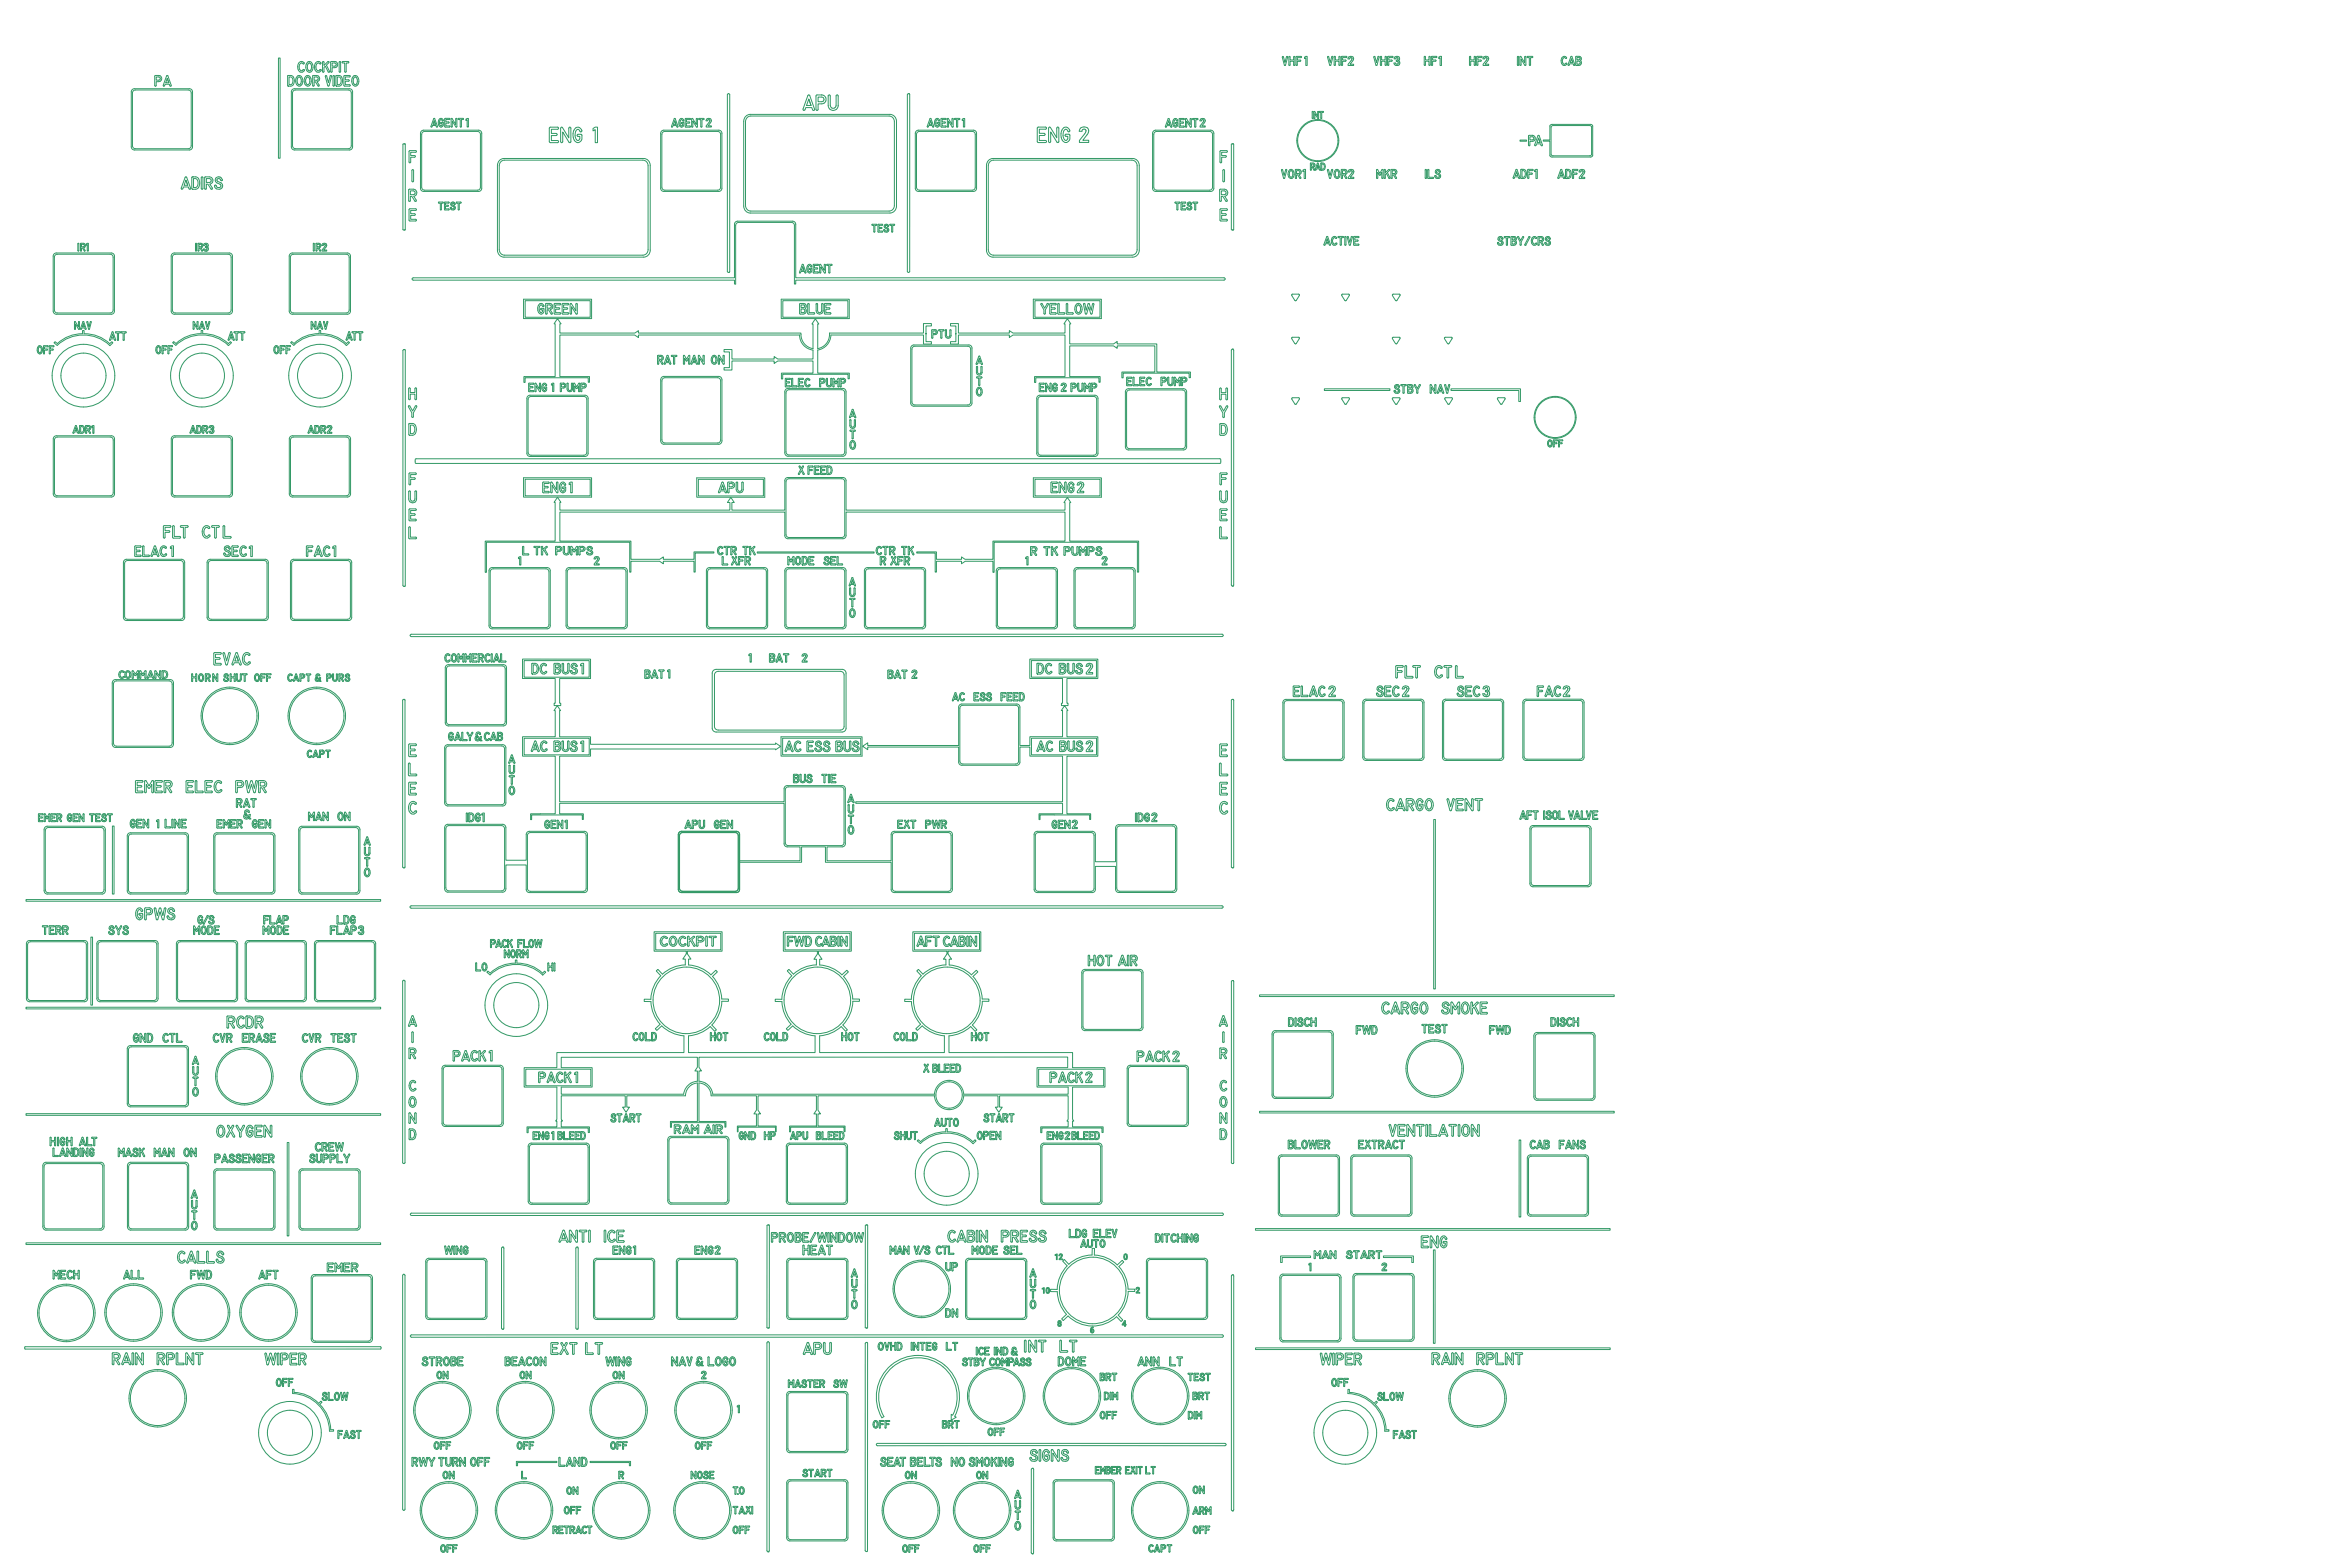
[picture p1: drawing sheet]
<svg xmlns="http://www.w3.org/2000/svg" width="900mm" height="600mm" viewBox="0 0 900 600" stroke-linecap="round" stroke-linejoin="round" font-family="sans-serif">
<g fill="none" stroke="#396" stroke-width=".38">
<path d="M50.8 34.2l.7-.2h21l1 .5 .2 .7v21l-.5 1-.7 .2h-21l-1-.5-.2-.7v-21zM50.9 34.9l1-.4h20.2l.7 .2 .4 .9v20.2l-.2 .7-.9 .5h-20.2l-.7-.3-.5-.9v-20.2zM59.4 28.9h1.4a1.19 1.19 0 0 1 1.1 1.2 1.19 1.19 0 0 1-1.1 1.2h-1v1.4l-.4 .3zM59.8 29.5h1a.62 .62 0 0 1 .6 .6 .62 .62 0 0 1-.6 .6h-1zM63.9 28.9l.4 .2 1.3 3.5-.2 .4-.6-.7h-1.6l-.3 .7-.4-.2zM64 30l.6 1.7h-1.2zM64 30l.6 1.7zM106.6 22.2h.7v38.4h-.7zM110.1 29.2v3.5M110.1 29.2l.3-.3a2.12 2.12 0 0 1 2.2 1.1 2.12 2.12 0 0 1-.2 2.3l-.7 .6-1.3 .1-.3-.3M110.7 29.5l.9 .1 .5 .8-.1 1.3-.5 .7h-.8zM112.1 34.2l.7-.2h21l1 .5 .2 .7v21l-.5 1-.7 .2h-21l-1-.5-.2-.7v-21z"/>
<path d="M112.2 34.9l1-.4h20.2l.7 .2 .4 .9v20.2l-.2 .7-.9 .5h-20.2l-.7-.3-.5-.9v-20.2zM113.9 29.2a1.36 1.36 0 0 1 1.5 0 1.36 1.36 0 0 1 .5 1.4l.1 .6a1.42 1.42 0 0 1-1.4 1.8 1.42 1.42 0 0 1-1.4-1.8l.2-1.3zM114.2 29.6a1.09 1.09 0 0 1 1.1 .5 1.09 1.09 0 0 1 .1 1.2 .86 .86 0 0 1-.9 1.1 .86 .86 0 0 1-.7-1.2zM114.5 24a1.02 1.02 0 0 1 1.1-.5 1.02 1.02 0 0 1 .8 .9l-.1 .1a1.19 1.19 0 0 0-1.6 .1 1.19 1.19 0 0 0-.1 1.6 .91 .91 0 0 0 .7 .9 .91 .91 0 0 0 1.1-.5l.1 .1a1.2 1.2 0 0 1-1.3 1.1 1.2 1.2 0 0 1-1.1-1.4l-.1-1.3zM116.4 24v.1M117.1 29.2a1.36 1.36 0 0 1 1.6 0 1.36 1.36 0 0 1 .5 1.4v.6a1.42 1.42 0 0 1-1.4 1.8 1.42 1.42 0 0 1-1.3-1.8l.2-1.3zM117.4 29.6a1.09 1.09 0 0 1 1.2 .5 1.09 1.09 0 0 1 0 1.2 .86 .86 0 0 1-.8 1.1 .86 .86 0 0 1-.7-1.2zM117.8 23.8a1.38 1.38 0 0 1 1.5 0 1.38 1.38 0 0 1 .6 1.5v.6a1.44 1.44 0 0 1-1.4 1.8 1.44 1.44 0 0 1-1.4-1.9l.2-1.2zM118.1 24.3a1.11 1.11 0 0 1 1.1 .4 1.11 1.11 0 0 1 .1 1.2 .87 .87 0 0 1-.9 1.2 .87 .87 0 0 1-.7-1.2zM120.3 29.5h1a.64 .64 0 0 1 .6 .6 .64 .64 0 0 1-.7 .6h-.9zM120.9 24a1.02 1.02 0 0 1 1.1-.5 1.02 1.02 0 0 1 .8 .9l-.1 .1a1.19 1.19 0 0 0-1.6 .1 1.19 1.19 0 0 0-.1 1.6 .91 .91 0 0 0 .7 .9 .91 .91 0 0 0 1.1-.5l.1 .1a1.2 1.2 0 0 1-1.3 1 1.2 1.2 0 0 1-1.1-1.3l-.1-1.3zM122.2 32.6l-.1 .3h-.3l-1-1.6h-.5v1.6l-.5-.1v-3.7l1.4-.2a1.2 1.2 0 0 1 1.2 1.1 1.2 1.2 0 0 1-1 1.3l.8 1.3"/>
<path d="M122.8 24l.1 .1M124.6 29l.5 .1 .7 2.5 .6-2.5 .2-.2 .4 .2-1.2 3.9-.3-.2zM125.7 27.5l.3 .2 .2-.4-1.2-2.4 1-1.1-.5-.2-1.4 1.4v-1.2l-.5-.2v4h.4l.1-1.8 .5-.5 1.1 2.2M126.8 23.6l1.4-.1a1.19 1.19 0 0 1 1.1 1.2 1.19 1.19 0 0 1-1.1 1.2h-1v1.5l-.4 .2zM127.2 24.1h.9a.62 .62 0 0 1 .7 .6 .62 .62 0 0 1-.7 .6h-.9zM127.7 28.9l.4 .3v3.5l-.3 .3-.3-.3zM128.7 29l.2-.1a2.12 2.12 0 0 1 2.2 1.1 2.12 2.12 0 0 1-.3 2.3l-.7 .6h-1.4zM129.2 29.5l.9 .1 .5 .8-.1 1.3-.6 .7h-.7zM130 23.6l.4 .2v3.6l-.2 .3-.3-.3zM131.1 23.6l2.4 .1v.4h-.9l-.2 3.5-.4-.2v-3.3h-.9zM131.8 28.9l2.3 .1-.2 .5h-1.7v1h1.3l.3 .3-.3 .3h-1.3v1.3h1.7l.2 .2-.1 .3-2.3-.1zM135.3 29.2a1.36 1.36 0 0 1 1.6 0 1.36 1.36 0 0 1 .5 1.4v.6a1.42 1.42 0 0 1-1.4 1.8 1.42 1.42 0 0 1-1.3-1.8l.2-1.3z"/>
<path d="M135.6 29.6a1.09 1.09 0 0 1 1.2 .5 1.09 1.09 0 0 1 0 1.2 .86 .86 0 0 1-.8 1.1 .86 .86 0 0 1-.7-1.2zM278.5 36.3v67.6l.5 .4M279 35.9h.1M279 35.9l-.4 .4M279 35.9l.5 .4-.1 67.6-.4 .4M309.4 36.5l.7 .1 1.8 5.2-.2 .5-.4-.1-.4-1h-2.3l-.5 1-.6-.2zM309.7 38l.9 2.4h-1.7zM309.7 38l.9 2.4zM312.7 36.4h2a1.71 1.71 0 0 1 1.6 1.7 1.71 1.71 0 0 1-1.6 1.7h-1.4v2.1l-.2 .3h-.4l-.2-.3zM313.3 37.2h1.4a.89 .89 0 0 1 .8 .9 .89 .89 0 0 1-.8 .9h-1.4zM320.2 36.7l.2-.3 .5 .2 .1 3.7a1.91 1.91 0 0 1-1.9 2 1.91 1.91 0 0 1-1.9-1.9v-3.6a.4 .4 0 0 1 .4-.5 .4 .4 0 0 1 .4 .5v3.5a1.12 1.12 0 0 0 1.1 1.2 1.12 1.12 0 0 0 1.1-1.2v-3.6M347.9 35.9h.1"/>
<path d="M347.9 35.9l-.4 .4v67.6l.4 .4M347.9 35.9l.5 .4v67.6l-.5 .4M491.1 21.7l.4 .1 .6 2.1 .5-2.1 .5-.1-1 3.4zM495.4 21.8v1.2h-1.4v-1.2l-.3-.1-.1 3.2 .2 .2 .2-.2v-1.4h1.4v1.4M495.4 21.8l.2-.2 .3 .2M495.4 24.9l.2 .2 .3-.2M495.9 21.8v3.1M497.9 23h-1.1v-.9h1.4l.2-.4h-2v3.3l.4-.1v-1.4h1.1M497.9 23l.2 .2-.2 .3M499.6 21.9l1-.3v3.5h-.5v-2.9l-.5 .2zM508.8 21.8l-.2-.2-.2 .3 1 3.2 1-3.4-.4 .1-.6 2.1-.6-2.1M510.9 24.8l.3 .3 .2-.3"/>
<path d="M511.4 21.8v1.2h1.3v-1.2l.4-.2 .1 3.2M511.4 24.8v-1.4h1.3v1.4M511.4 21.8l-.2-.2-.3 .2v3M512.7 24.8l.3 .3 .2-.3M513.8 21.6h1.7l.3 .2-.3 .3h-1.4v.9l1.4 .2-.3 .3h-1.1l-.2 1.6-.2-.3zM517.7 22.5h.1M517.7 22.5a.46 .46 0 0 0-.5-.4 .46 .46 0 0 0-.4 .5h-.6a1.09 1.09 0 0 1 1-1 1.09 1.09 0 0 1 1.2 .9M518.4 22.5h.1M518.4 22.5l-1.4 2.1h1.4v.5h-2.2v-.5l1.5-2.1M526.6 21.8l-.3-.2-.2 .3 1 3.2 1-3.4-.4 .1-.6 2.1-.6-2.1M528.6 24.8v-3l.3-.2 .2 1.4h1.3v-1.2l.4-.2 .1 3.2M528.6 24.8l.3 .3 .2-.3"/>
<path d="M529.1 24.8v-1.4h1.3v1.4M530.4 24.8l.3 .3 .2-.3M531.4 21.6h1.8l.3 .2-.3 .3h-1.4v.9l1.4 .2-.3 .3h-1.1l-.2 1.6-.2-.3zM535 25.1h.1M535 23.5h-.3v-.5a.51 .51 0 0 0 .7-.2 .51 .51 0 0 0-.3-.7l-.5 .1-.1 .3h-.6a1.01 1.01 0 0 1 1.4-1 1.01 1.01 0 0 1 .2 1.8 .95 .95 0 0 1 .5 1.1 .95 .95 0 0 1-1 .7M535 23.5a.54 .54 0 0 1 .5 .5 .54 .54 0 0 1-.5 .6 .54 .54 0 0 1-.6-.5h-.6l.2 .6 1 .4M545.4 24.8v-3l.3-.2 .2 1.3h1.3v-1.1l.4-.2 .1 3.2M545.4 24.8l.3 .3 .2-.3M545.9 24.8v-1.4h1.3v1.4M547.2 24.8l.3 .3 .2-.3M548.2 21.6h1.8l.2 .2-.2 .3h-1.4v.9l1.3 .2-.2 .3h-1.1l-.2 1.6-.2-.3zM551 21.9l1-.3v3.5h-.5v-3l-.5 .3z"/>
<path d="M562.8 21.6l.4 .2v1.1h1.4v-1.1l.4-.2v3.4l-.4-.2v-1.4h-1.4v1.4l-.4 .2zM566 24.8l-.3 .3-.2-.3 .1-3.2h1.9l-.2 .5h-1.3v.9l1.3 .2-.3 .3h-1v1.3M568.2 21.8a1.06 1.06 0 0 1 1.6 0 1.06 1.06 0 0 1-.1 1.5l-1 1.3h1.4v.5h-2.2v-.5l1.4-1.7a.49 .49 0 0 0-.1-.8 .49 .49 0 0 0-.7 .4h-.6zM570.1 22.4v.1M581.1 21.8v3M581.1 21.8l.2-.2 .3 .2v3l-.3 .3-.2-.3M582.1 21.7h.4l1.4 2.3v-2.2l.4-.2v3.4h-.4l-1.4-2.3v2.1l-.4 .2zM584.9 21.7l1.8-.1 .3 .2-.9 .3v2.7l-.2 .3-.2-.3v-2.7l-.8-.1zM598.3 22a.86 .86 0 0 1 .9-.4 .86 .86 0 0 1 .7 .7 1.18 1.18 0 0 0-1.6 .4 1.18 1.18 0 0 0 .3 1.6l.6 .3 .7-.4a1.02 1.02 0 0 1-1.1 .9 1.02 1.02 0 0 1-.9-1.1v-1.1zM599.9 22h.1M601.6 21.6l.4 .1 1.1 3.1-.2 .3-.4-.7h-1.4l-.3 .7-.3-.2zM601.8 22.5l.5 1.5h-1z"/>
<path d="M601.8 22.5l.5 1.5zM603.5 21.6l1.6 .1 .5 .8a.99 .99 0 0 0 0 1.5 1.07 1.07 0 0 1-1 1.1l-1.2-.3zM603.9 23.4h.7a.61 .61 0 0 1 .5 .6 .61 .61 0 0 1-.6 .6h-.6zM603.9 22.1h.8a.42 .42 0 0 1 .4 .4 .42 .42 0 0 1-.4 .4h-.8zM154.7 55.1h.1M154.7 55.1l-.4 .1v32.7l.4 .2M154.8 55.1l.4 .1v32.7l-.4 .2M157 57.7l-.4 .3v4l.4 .3 .3-.3v-1.8h1.4l.4-.3-.3-.3h-1.5v-1.3h1.9l.3-.3-.3-.3h-2.2M161.3 50.3l.9-.4h21.1l.7 .2 .5 .9v21.1l-.2 .7-1 .5h-21.1l-.7-.2-.5-1v-21.1zM161.7 50.8l.9-.5h20.2l.7 .2 .5 1v20.2l-.2 .7-1 .4h-20.2l-.7-.2-.4-.9v-20.2zM166.1 45.4l.4 .1 1 2.9-.1 .3-.5-.6h-1.3l-.3 .6-.3-.2zM166.3 46.2l.5 1.4h-1z"/>
<path d="M166.3 46.2l.5 1.4zM168.3 45.6a.76 .76 0 0 1 1-.2 .76 .76 0 0 1 .3 .9l-.4-.3a.81 .81 0 0 0-.9 .3 .81 .81 0 0 0 0 .9l.3 .8 .4 .2 .3-.9h-.5v-.4h.8l.2 1a.96 .96 0 0 1-1.2 .7 .96 .96 0 0 1-.7-1.1v-1zM170.5 48.7h1.6M170.5 48.7l-.2-.2 .1-3.1 1.7-.1 .2 .3-.2 .2h-1.4v.9l1.3 .2-1.3 .2v1.1h1.4l.2 .2-.2 .3M172.8 45.4h.4l1.3 2.3v-2.1l.4-.2v3.2h-.3l-1.4-2.2v2.1l-.4 .1zM175.5 45.4l1.8-.1 .2 .3-.8 .2v2.7l-.2 .2-.3-.2v-2.7l-.7-.1zM178.4 45.7l1-.3v3.2h-.5v-2.7l-.5 .3zM210.6 48.8l3.3 .1v.4l-.4 .2h-2.3v1.6h1.7l.5 .4-.5 .4h-1.7v1.9h2.3l.4 .2-.2 .6h-2.9l-.4-.2v-5.3zM218.6 49.1v5.1M218.6 49.1l-.4-.4-.4 .4v3.7l-2.4-3.9-.4-.2-.3 .4 .1 5.4 .5 .1 .2-.4v-3.7l2.4 3.9 .4 .2 .3-.4M221.4 52.2h.1M222.4 51.4l-1.2 .1-.2 .5 .4 .2"/>
<path d="M222.5 51.4l.3 .3v1.6a1.64 1.64 0 0 1-1.8 1.3 1.64 1.64 0 0 1-1.4-1.7l-.1-2a1.73 1.73 0 0 1 1.1-2 1.73 1.73 0 0 1 2.1 .9l.1 .1a.41 .41 0 0 1-.1 .5 .41 .41 0 0 1-.6-.1 .82 .82 0 0 0-.9-.8 .82 .82 0 0 0-.8 .9 2.82 2.82 0 0 0 .8 3.4l.8-.7v-.9h-.6M227.1 49.2l.8-.5h.9v5.9h-.9v-5l-.8 .5zM253.2 50.3l1-.4h21.1l.7 .2 .5 .9v21.1l-.3 .7-.9 .5h-21.1l-.7-.2-.5-1v-21.1zM253.7 50.8l.9-.5h20.2l.7 .2 .5 1v20.2l-.3 .7-.9 .4h-20.2l-.7-.2-.4-.9v-20.2zM258.3 45.4l.3 .1 1 2.9-.1 .3-.5-.6h-1.3l-.2 .6-.3-.1zM258.4 46.2l.5 1.4h-1zM258.4 46.2l.5 1.4zM260.4 45.6a.76 .76 0 0 1 1-.2 .76 .76 0 0 1 .3 1l-.4-.4a.81 .81 0 0 0-.9 .3 .81 .81 0 0 0 0 .9l.3 .9 .4 .1 .3-.9h-.5v-.3l.8-.1 .2 1.1a.96 .96 0 0 1-1.2 .6 .96 .96 0 0 1-.7-1.1v-1zM261 47.3h.1M262.5 45.4h1.9l-.2 .4h-1.3v.9l1.2 .2-1.2 .3v1h1.3l.2 .4h-1.9zM264.9 45.4l.4 .1 1.3 2.2v-2.1l.4-.2 .1 3.2h-.4l-1.4-2.2v2.1l-.4 .1zM267.6 45.4l1.8-.1 .2 .3-.8 .2v2.7l-.2 .2-.2-.2v-2.7l-.8-.1z"/>
<path d="M271.8 46.2h.1M271.8 46.2a.43 .43 0 0 0-.4-.4 .43 .43 0 0 0-.4 .5h-.6a1.02 1.02 0 0 1 1-1 1.02 1.02 0 0 1 1 .9M272.4 46.2h.1M272.4 46.2l-1.2 2h1.2v.5h-2v-.5l1.4-2M284.8 46.5v32.4l.3 1.2 1.1 1.2 1.1 .3h53.5l1.1-.3 .9-.7 .5-1.7v-32.4M286.1 45.1l1.4-.7h53l1 .3 .7 .8 .3 1.1v32.1l-.3 1.1-.7 .7-1 .3h-53l-1-.3-.7-.7-.3-1.1v-32.1zM287.3 43.8h53.5M287.3 43.8l-1.6 .6-.6 .9-.3 1.2M340.8 43.8l1.1 .3 .9 .7 .5 1.7M350.7 50.3l1-.4h21.1l.7 .2 .5 .9v21.1l-.3 .7-.9 .5h-21.1l-.7-.2-.5-1v-21.1zM351.2 50.8l.9-.5h20.2l.7 .2 .5 1v20.2l-.2 .7-1 .4h-20.2l-.7-.2-.4-.9v-20.2zM356.2 45.4l.3 .1 1.1 2.9-.2 .3-.4-.6h-1.3l-.3 .6-.3-.1z"/>
<path d="M356.3 46.2l.5 1.4h-1zM356.3 46.2l.5 1.4zM359 46.9h.8v1a.96 .96 0 0 1-1.1 .8 .96 .96 0 0 1-.8-1.2v-.5a1.08 1.08 0 0 1 .4-1.4 1.08 1.08 0 0 1 1.5 .4l-.2 .4-.4-.4a.81 .81 0 0 0-.9 .3 .81 .81 0 0 0 0 .9l.6 1 .5-.4v-.5h-.4M359 46.9l-.2 .2 .2 .2M360.4 45.4h1.9l-.2 .4h-1.3v.9l1.2 .2-1.2 .3v1h1.3l.2 .4h-1.9zM362.8 45.6v2.9M362.8 45.6l.4-.1 1.4 2.2v-2.1l.4-.2v3.1l-.4 .1-1.3-2.2v2.1l-.3 .2-.2-.2M365.5 45.4l1.8-.1 .3 .3-.9 .2v2.7l-.2 .2-.2-.2v-2.7l-.8-.1zM368.5 45.7l.9-.3v3.3h-.5v-2.8l-.4 .3zM397.4 48.7l3.3 .2v.4l-.3 .2h-2.4v1.6h1.8l.4 .4-.4 .4h-1.8v1.9h2.4l.3 .2-.1 .5-3 .1-.3-.2-.1-5.3zM401.7 48.8l.6 .1 2.4 3.9v-3.7l.2-.4 .5 .2v5.6l-.7-.1-2.3-3.9v3.7l-.2 .4-.6-.2zM408.2 52.2h.1"/>
<path d="M409.7 51.8v1.5a1.64 1.64 0 0 1-1.8 1.3 1.64 1.64 0 0 1-1.4-1.7l-.1-2a1.73 1.73 0 0 1 1.1-2 1.73 1.73 0 0 1 2.1 .9 .41 .41 0 0 1-.1 .6 .41 .41 0 0 1-.6-.2 .82 .82 0 0 0-.8-.7 .82 .82 0 0 0-.8 .9 2.82 2.82 0 0 0 .8 3.4l.8-.7v-.9h-.7M409.7 51.8l-.2-.4h-1.3l-.3 .4 .3 .4M415.9 50.1h.1M415.9 50.1a.77 .77 0 0 0-.9-.6 .77 .77 0 0 0-.7 .8h-1a1.82 1.82 0 0 1 1.7-1.7 1.82 1.82 0 0 1 1.9 1.5M416.9 50.1h.1M416.9 50.1l-.4 1.3-1.8 2.3h2.2v.8h-3.5v-.7l2.1-2.8 .4-.9M441.6 50.3l1-.4h21l.8 .2 .4 .9v21.1l-.2 .7-1 .5h-21l-.7-.2-.5-1v-21.1zM442.1 50.8l.9-.5h20.2l.7 .2 .4 1v20.2l-.2 .7-.9 .4h-20.2l-.7-.2-.5-.9v-20.2zM447.4 45.4l.3 .1 1.1 2.9-.2 .3-.4-.6h-1.3l-.3 .6-.3-.1zM447.5 46.3l.5 1.3h-1zM447.5 46.3l.5 1.3zM449.5 45.7a.71 .71 0 0 1 1-.3 .71 .71 0 0 1 .2 1l-.3-.4a.81 .81 0 0 0-.9 .3 .81 .81 0 0 0 0 .9l.3 .9 .4 .1 .4-.8-.6-.1v-.3l.9-.1 .1 1.1a.96 .96 0 0 1-1.1 .7 .96 .96 0 0 1-.8-1.1v-1.1z"/>
<path d="M450.2 47.4h.1M451.6 45.4h1.9l-.2 .4h-1.3v.9l1.2 .3-1.2 .2v1.1h1.3l.2 .3h-1.9zM454.1 45.5h.3l1.4 2.2v-2.1l.4-.2v3.2h-.4l-1.4-2.2v2.1l-.3 .2zM457.5 48.5v-2.7h-.8l.2-.4h1.6l.3 .2-.9 .2v2.7M457.5 48.5l.2 .2 .2-.2M459.8 45.6a1 1 0 0 1 1.5 0 1 1 0 0 1-.1 1.4l-.9 1.2h1.2v.5h-1.9v-.5l1.2-1.5a.46 .46 0 0 0 0-.8 .46 .46 0 0 0-.7 .4h-.6zM461.5 46.2h.1M467.4 57.7h2.3l.3 .3-.3 .3h-1.9v1.3h1.5l.3 .3-.3 .3h-1.5v1.8l-.3 .3-.3-.3zM472 55.1h.1M472 55.1l-.5 .1v32.7l.5 .2M472 55.1l.4 .1v32.7l-.4 .2M502.6 42.7l.3 .1-.2 2.6z"/>
<path d="M503.2 42.7h.3l1.1 1.9v-1.7l.3-.2v2.6h-.3l-1.1-1.8v1.7l-.3 .2zM505.3 43h.5l.2 2.4 .2-2.4h.5M505.3 43v-.3h1.4v.3M582.1 53.6h2.5v.5h-2.5zM585.4 51.9l1.4-.1a1.15 1.15 0 0 1 1.1 1.2 1.15 1.15 0 0 1-1.1 1.1h-.9v1.5l-.4 .2zM585.9 52.4h.9a.6 .6 0 0 1 .6 .6 .6 .6 0 0 1-.6 .6h-.9zM589 51.9l.4 .1 1.3 3.5-.2 .3-.5-.7h-1.6l-.3 .7-.4-.2zM589.2 52.9l.6 1.6h-1.2zM589.2 52.9l.6 1.6zM593.8 47.8h15.9l.2 .5v11.5l-.8 .3-15.3-.1-.3-.5v-5.4h-2.5v-.5h2.5v-5.3zM594.2 48.3h15.1l.2 .4-.1 10.6-.7 .4-14.5-.2-.2-.4v-10.4zM70.9 67.9l.3-.2 .3 .2 1.5 4.1-.2 .5-.3-.1-.4-.8h-1.9l-.3 .8-.5-.2 1.5-4.3"/>
<path d="M71.2 69l.7 2h-1.4zM71.2 69l.7 2zM73.8 67.7h.1M73.8 67.7l-.4 .3v4.1l.4 .4a2.47 2.47 0 0 0 2.5-1.2 2.47 2.47 0 0 0-.2-2.8l-.9-.7-1.4-.1M74.1 68.4l1 .1 .7 .9-.1 1.5-.7 .9h-.9zM77.2 67.8l.5 .3v4.1l-.3 .3-.3-.3zM79 68.4h1.2a.74 .74 0 0 1 .7 .7 .74 .74 0 0 1-.8 .8h-1.1zM79 72.1l-.3 .4-.3-.4v-4.2l1.7-.2a1.39 1.39 0 0 1 1.4 1.3 1.39 1.39 0 0 1-1.1 1.5l.9 1.8-.5 .1-1.2-1.9h-.6v1.6M82.8 71.1h.1M85 69.1h-.4a.72 .72 0 0 0-.9-.8 .72 .72 0 0 0-.3 1.2l1.1 .5a1.42 1.42 0 0 1 .5 2 1.42 1.42 0 0 1-2.1 .3 .79 .79 0 0 1-.7-.6 .79 .79 0 0 1 .3-.8l.3 .2M85 69.1h.1M85 69.1a1.26 1.26 0 0 0-1.8-1.2 1.26 1.26 0 0 0-.1 2.2l1.1 .4a.8 .8 0 0 1 .2 1.2 .8 .8 0 0 1-1.2 0l-.4-.6"/>
<path d="M156.6 72.5l1.6-.1a1.37 1.37 0 0 1 1.4 1.3 1.37 1.37 0 0 1-1.1 1.5l.9 1.4-.1 .5-.5-.1-1.1-1.8h-.6v1.8l-.5 .1zM157.1 73.1h1.2a.73 .73 0 0 1 .7 .7 .73 .73 0 0 1-.8 .8h-1.1zM157.9 65l.5 .3v4l-.3 .3-.4-.3zM167.9 77.4l1.9 .2-.8 .2v2.4l-.2 .2-.2-2.6-.7-.1zM171.8 77.8l.2-.2-.2-.2h-1.5v2.9h1.7l-.2-.3h-1.2v-1l1.1-.2-1.1-.2v-.8h1.2M172.8 79.5h.1M173.1 78.5l.8 .3a.9 .9 0 0 1 .4 1.1 .9 .9 0 0 1-1.1 .5 .9 .9 0 0 1-.6-1l.2 .1M174.3 78v.1M174.3 78a.82 .82 0 0 0-1.3-.5 .82 .82 0 0 0 0 1.4l.8 .3a.54 .54 0 0 1-.3 .9 .54 .54 0 0 1-.7-.6M174.3 78.1l-.3 .2-.4-.5a.39 .39 0 0 0-.5 .1 .39 .39 0 0 0 0 .6M174.8 77.4l1.8 .2-.7 .2v2.4l-.2 .2-.2-2.6-.7-.1zM191.4 61.3l1.6-.6h53.5l1.1 .3 1.2 1.2 .2 1.2v32.4l-.5 1.7-.9 .7-1.1 .3h-53.5l-1.1-.3-1.1-1.2-.3-1.2v-32.4l.3-1.2z"/>
<path d="M191.8 62l1.4-.7h53l1 .3 .7 .8 .3 1.1v32.1l-.3 1.1-.7 .7-1 .3h-53l-1-.3-.7-.7-.3-1.1v-32.1zM378.7 61.3l1.6-.6h53.5l1.1 .3 1.1 1.2 .3 1.2v32.4l-.6 1.7-.8 .7-1.1 .3h-53.5l-1.1-.3-1.2-1.2-.2-1.2v-32.4l.2-1.2zM435.5 63.5v32.1M435.5 63.5l-.6-1.5-1.4-.7h-53l-1.4 .7-.6 1.5v32.1l.2 1.1 .8 .7 1 .3h53l1.4-.6 .6-1.5M450 77.4l1.8 .2-.7 .2v2.4l-.2 .2-.2-2.6-.7-.1zM452.3 77.4h1.7l-.1 .4h-1.2v.8l1.1 .2-1.1 .2v1h1.2l.1 .3h-1.7zM454.9 79.5v.1M456 78.2l-.3-.4a.39 .39 0 0 0-.6 .1 .39 .39 0 0 0 .2 .6l.7 .4M456 78.2l.1 .1a.77 .77 0 0 0-.6-1.1 .77 .77 0 0 0-.9 .9l.3 .6 .9 .5a.54 .54 0 0 1-.2 .9 .54 .54 0 0 1-.7-.5M456.1 78.9a.88 .88 0 0 1-.3 1.5 .88 .88 0 0 1-1.2-1l.3 .1M456.8 77.4l1.9 .2-.8 .2v2.4l-.2 .2-.2-2.6-.7-.1zM467.2 72.5l1.6-.1a1.37 1.37 0 0 1 1.4 1.3 1.37 1.37 0 0 1-1.2 1.5l.9 1.4v.5l-.5-.1-1.1-1.8h-.6v1.8l-.5 .1z"/>
<path d="M467.7 73.1h1.1a.73 .73 0 0 1 .7 .7 .73 .73 0 0 1-.7 .8h-1.1zM468.5 65l.4 .3v4l-.3 .3-.3-.3zM490.8 65l.4 .1 .6 2.1 .5-2.1 .5-.1-1 3.4zM493.8 65.1a1.51 1.51 0 0 1 1.7 .6 1.51 1.51 0 0 1 0 1.8 1.15 1.15 0 0 1-1.5 .8 1.15 1.15 0 0 1-.7-1.5zM494.1 65.5a1.14 1.14 0 0 1 1.1 .7 1.14 1.14 0 0 1-.2 1.2 .72 .72 0 0 1-1 .3 .72 .72 0 0 1-.3-1zM496.1 64.9h1.2a1.03 1.03 0 0 1 1 .9 1.03 1.03 0 0 1-.8 1.1l.6 1.4h-.3l-.9-1.4h-.4v1.4h-.4zM496.5 65.4h.8a.55 .55 0 0 1 .6 .5 .55 .55 0 0 1-.6 .5h-.8zM498.9 65.2l1.1-.3v3.5h-.6v-3l-.5 .3zM501.8 62.6v2.4M501.8 62.6l1-.2a.8 .8 0 0 1 .8 .8 .8 .8 0 0 1-.7 .8l.6 1-.3 .1M501.8 65l.4 .1v-1.1h.3l.6 1.1M502.2 62.8h.6a.43 .43 0 0 1 .4 .4 .43 .43 0 0 1-.4 .5h-.6z"/>
<path d="M503.6 64.9l.3 .2 .2-.4h1.1l.2 .5 .2-.1-.8-2.6-.3 .1-.9 2.3M504.6 63.2l.4 1.1h-.8zM504.6 63.2l.4 1.1zM505.9 62.5a1.37 1.37 0 0 1 1.6 1.3 1.37 1.37 0 0 1-1.5 1.4zM506.2 62.8l.6 .1 .3 .5v.9l-.4 .5h-.5zM508.4 65l.4 .1 .5 2.1 .6-2.1 .5-.1-1 3.4zM511.4 65.1a1.51 1.51 0 0 1 1.7 .6 1.51 1.51 0 0 1-.1 1.8 1.15 1.15 0 0 1-1.4 .8 1.15 1.15 0 0 1-.7-1.5zM511.7 65.5a1.14 1.14 0 0 1 1.1 .7 1.14 1.14 0 0 1-.2 1.2 .72 .72 0 0 1-1 .3 .72 .72 0 0 1-.3-1zM513.7 64.9h1.2a1.03 1.03 0 0 1 1 .9 1.03 1.03 0 0 1-.8 1.1l.6 1.4-.3-.1-.9-1.3h-.4v1.3l-.4 .1zM514.1 65.4l.8-.1a.55 .55 0 0 1 .5 .6 .55 .55 0 0 1-.5 .5h-.8zM517.8 65.7v.1M517.8 65.7a.46 .46 0 0 0-.5-.3 .46 .46 0 0 0-.4 .4h-.6a1.09 1.09 0 0 1 1-.9 1.09 1.09 0 0 1 1.1 .8"/>
<path d="M518.4 65.7v.1M518.4 65.8l-1.3 2.1h1.4v.5h-2.2v-.5l1.5-2.1M527.2 65h.4l.8 1.4 .8-1.4h.4v3.3l-.4-.2v-2.1l-.8 1.1-.8-1.1v2.1l-.4 .2zM532.3 68l-.1 .4-.3-.2-1-1.8-.4 .4v1.3l-.4 .2v-3.4l.4 .2v1l1.2-1.2 .4 .1-.8 1.1 1 1.9M532.7 64.9h1.2a1.03 1.03 0 0 1 1 .9 1.03 1.03 0 0 1-.8 1.1l.6 1.4h-.3l-.8-1.4h-.5v1.4h-.3zM533.1 65.4h.9a.55 .55 0 0 1 .5 .5 .55 .55 0 0 1-.6 .5h-.8zM545.9 64.9l.4 .2v3l-.3 .3-.2-.3zM546.8 64.9l.4 .2v2.8h1.5l.2 .4h-2.1zM549.9 67.4h.1M550.9 65.4a.46 .46 0 0 0-.7 .1 .46 .46 0 0 0 .2 .7l.7 .3a1.03 1.03 0 0 1-.1 1.8 1.03 1.03 0 0 1-1.4-1.1l.3 .2M550.9 65.4l.6 .5M551.6 65.7a.94 .94 0 0 0-1.4-.7 .94 .94 0 0 0 0 1.6l.8 .4a.62 .62 0 0 1-.3 1 .62 .62 0 0 1-.8-.6"/>
<path d="M551.6 65.7v.1M579.5 68l.3 .3 .3-.6h1.3l.3 .7 .3-.2-1.1-3.3-.4 .1-1 3M580.7 65.8l.6 1.4h-1.1zM580.7 65.8l.6 1.4zM582.5 64.9h.1a1.82 1.82 0 0 1 1.9 .9 1.82 1.82 0 0 1-.2 2l-.6 .5h-1.3zM582.6 64.9h.1M582.9 65.3l.7 .1 .5 .7-.1 1.1-.5 .7h-.6zM585.1 64.9h1.8l.2 .2-.2 .2h-1.4v1l1.3 .2-.2 .3h-1.1l-.2 1.6-.3-.3zM587.7 65.2l1-.3v3.5h-.5v-3l-.5 .3zM597.9 65.8l.5 1.4h-1zM597.9 65.8l.5 1.4zM598.7 68.2l.3 .2 .2-.4-1.3-3.1-1.3 3.3 .3 .1 .3-.6h1.4l.1 .5"/>
<path d="M599.6 64.9h.1a1.82 1.82 0 0 1 1.9 .9 1.82 1.82 0 0 1-.2 2l-.6 .5h-1.3zM599.7 64.9h.1M600 65.3l.7 .1 .5 .7v1.1l-.5 .7h-.7zM604 65.3l.2-.2-.2-.2h-1.8v3.4l.4-.2v-1.3h1.1l.2-.3-1.3-.2v-1h1.4M606.3 65.8h.1M606.3 65.8a.46 .46 0 0 0-.5-.4 .46 .46 0 0 0-.5 .5h-.6a1.09 1.09 0 0 1 1.1-1 1.09 1.09 0 0 1 1.1 .9M606.9 65.8h.1M606.9 65.8l-1.4 2.1h1.4v.5h-2.1v-.5l1.5-2.1M20.8 98.5v20.2M20.8 98.5l.2-.7 1-.4h20.2l.9 .4 .2 .7v20.2l-.4 .9-.7 .3h-20.2l-1-.5-.2-.7M29.9 93.2l.3 .2-.2 2.8zM30.9 93.2h1a.89 .89 0 0 1 .8 .8 .89 .89 0 0 1-.7 .9l.5 1.2-.9-1.2h-.4v1.2h-.3z"/>
<path d="M31.2 93.6h.7a.47 .47 0 0 1 .4 .4 .47 .47 0 0 1-.4 .5h-.7zM33 93.4l.8-.2v3h-.4v-2.5l-.4 .2zM66.2 97.8l1-.4h20.2l.7 .2 .4 .9v20.2l-.2 .7-.9 .5h-20.2l-.7-.3-.5-.9v-20.2zM74.9 93.2l.4 .2-.2 2.8zM76.2 93.6h.7a.47 .47 0 0 1 .4 .4 .47 .47 0 0 1-.4 .5h-.7zM77 94.9a.88 .88 0 0 0 .7-.9 .88 .88 0 0 0-.8-.8l-1.1 .1 .1 2.8h.3v-1.2h.3l1 1.2-.5-1.2M78.9 96.2h.1M79.3 95.4a.43 .43 0 0 1-.5 .3 .43 .43 0 0 1-.4-.3h-.5a.82 .82 0 0 0 1 .8M79.8 95.2l-.3 .8-.6 .2M79.8 95.2l-.5-.6a.87 .87 0 0 0-.1-1.5 .87 .87 0 0 0-1.3 .9h.6a.4 .4 0 0 1 .5-.4 .4 .4 0 0 1 .2 .6l-.6 .2v.4l.6 .1 .1 .5M111.4 97.8l1-.4h20.2l.7 .2 .4 .9v20.2l-.2 .7-.9 .5h-20.2l-.7-.3-.5-.9v-20.2zM120 93.2l.4 .2-.2 2.8z"/>
<path d="M121.1 93.2h1a.88 .88 0 0 1 .8 .8 .88 .88 0 0 1-.7 .9l.5 1.2-1-1.2h-.3v1.2h-.3zM121.4 93.6h.7a.47 .47 0 0 1 .4 .4 .47 .47 0 0 1-.4 .5h-.7zM124.6 93.9h.1M124.6 93.9a.4 .4 0 0 0-.5-.3 .4 .4 0 0 0-.3 .4h-.6a.94 .94 0 0 1 .9-.8 .94 .94 0 0 1 1 .7M125.1 93.9h.1M125.1 93.9l-1.1 1.8h1.1v.5h-1.8v-.4l1.3-1.9M133 96.9h-21l-1 .5-.2 .7v21M133 96.9l.7 .2 .5 1v21M154.7 88.1h.1M156.7 80.1h2.8l-.3 .5h-1.9v1.2h1.4l.3 .4-.3 .3h-1.4v1.5h1.9l.3 .1-.1 .5-2.7-.1zM335 88.7l-.2 .2-.2-.2v-2.4l-.7-.1 .2-.3 1.7 .2-.8 .2v2.4M337.5 87.5h-.9v1h1.2"/>
<path d="M337.5 87.1l.2 .2-.2 .2M337.8 86.3h-1.2v.8h.9M337.8 85.9l-1.6 .2 .1 2.7 1.5 .1M337.8 88.5l.2 .2-.2 .2M337.8 85.9l.2 .2-.2 .2M338.8 88h.1M340.3 86.5v.1M340.3 86.5a.82 .82 0 0 0-1.3-.5 .82 .82 0 0 0 0 1.4l.8 .3a.54 .54 0 0 1-.3 .9 .54 .54 0 0 1-.7-.6M340.3 86.6l-.3 .2a.44 .44 0 0 0-.6-.5 .44 .44 0 0 0-.2 .7l.7 .3a.9 .9 0 0 1 .4 1.1 .9 .9 0 0 1-1.1 .5 .9 .9 0 0 1-.6-1l.2 .1M340.8 85.9l1.8 .2-.7 .2v2.4l-.2 .2-.2-2.6-.7-.1zM467.2 80.1h2.8l-.3 .5h-1.9v1.2h1.5l.3 .4-.3 .3h-1.5v1.5h1.9l.3 .1-.1 .5-2.7-.1zM472 88.1h.1"/>
<path d="M508.1 90.6l.4 .1 1 2.9-.1 .3-.5-.6h-1.3l-.3 .6-.3-.1zM508.2 91.5l.5 1.4h-.9zM508.2 91.5l.5 1.4zM511.6 93.1l-.1 .1M511.6 93.1h.3v.3M511.8 90.9v.1M511.8 90.9a1.25 1.25 0 0 0-1.6-.1 1.25 1.25 0 0 0-.4 1.6 1.19 1.19 0 0 0 .6 1.4 1.19 1.19 0 0 0 1.5-.3M511.8 91v.3a1.15 1.15 0 0 0-1.5 .4 1.15 1.15 0 0 0 .3 1.5l.5 .3 .4-.3M511.9 93.4h.1M512.4 90.6l1.9-.1 .2 .3-.8 .2v2.7l-.3 .2-.2-.2v-2.7l-.8-.1zM515.1 90.6l.4 .2v2.9l-.3 .2-.2-.2zM517.5 90.7l-.6 2.1-.5-2.1-.3-.1-.2 .3 .8 2.9h.4"/>
<path d="M517.5 90.7l.3-.2 .1 .3-.8 3M518.4 90.6h1.9l-.1 .4h-1.4v.9l1.3 .2-1.3 .3v1.1h1.4l.1 .4h-1.9zM573.8 90.9a.81 .81 0 0 1 1.1-.4 .81 .81 0 0 1 .4 1.1h-.1a.49 .49 0 0 0-.7-.6 .49 .49 0 0 0-.2 .8l.8 .4a1 1 0 0 1-.1 1.7 1 1 0 0 1-1.4-1.1h.1a.66 .66 0 0 0 .8 .8 .66 .66 0 0 0 .5-1l-1.2-.7zM573.9 93h.1M576.1 90.6h1.8l.2 .2-.8 .2v2.7l-.2 .3-.3-.3v-2.7h-.7zM578.7 90.6l1.5 .1 .5 .8a.95 .95 0 0 0 0 1.4 1.03 1.03 0 0 1-1 1.1l-1.1-.3zM579.1 92.3h.6a.58 .58 0 0 1 .6 .6 .58 .58 0 0 1-.6 .6h-.6zM579.1 91h.7a.41 .41 0 0 1 .4 .4 .41 .41 0 0 1-.3 .5h-.8zM583.1 90.7h.4a4.1 4.1 0 0 0-1 3.2h-.3a4.1 4.1 0 0 0-1-3.2h.4l.7 1.4 .8-1.4M585.5 90.6l.4 .3-1.6 2.9-.3 .1-.1-.3zM585.7 90.6h-.1M588.1 93.2h.1"/>
<path d="M588.1 93.2l.4-.1v.3M588.4 91h.1M588.4 91a1.24 1.24 0 0 0-1.6-.1 1.24 1.24 0 0 0-.4 1.5 1.18 1.18 0 0 0 .6 1.4 1.18 1.18 0 0 0 1.5-.3M588.4 91v.3a1.14 1.14 0 0 0-1.5 .4 1.14 1.14 0 0 0 .3 1.5l.5 .3 .4-.3M588.5 93.4v.1M589 90.6h1.2a1 1 0 0 1 1 .9 1 1 0 0 1-.8 1l.5 1.4-.3-.1-.8-1.2h-.4v1.2l-.4 .1zM589.4 91h.8a.53 .53 0 0 1 .5 .6 .53 .53 0 0 1-.5 .5h-.8zM592 93h.1M593 92.6h.1a.6 .6 0 0 1-.2 1 .6 .6 0 0 1-.8-.6M593.7 91.3h.1M593.7 91.3a.92 .92 0 0 0-1.5-.6 .92 .92 0 0 0 .1 1.5l.7 .4M593.7 91.3l-.4 .3a.52 .52 0 0 0-.6-.7 .52 .52 0 0 0-.2 .9l.7 .4a1 1 0 0 1 .5 1.2 1 1 0 0 1-1.3 .6 1 1 0 0 1-.6-1.2l.2 .2"/>
<path d="M20.4 119.1v-21l.2-.7 1-.5h21l.7 .2 .5 1v21M20.4 119.1l.2 .7 1 .5h21l.7-.2 .5-1M65.6 119.1v-21l.2-.7 .9-.5h21.1l.7 .2 .5 1v21M65.6 119.1l.2 .7 .9 .5h21.1l.7-.2 .5-1M110.8 119.1l.4 1 .8 .2h21M134.2 119.1l-.5 1-.7 .2M158 106.4h123.3v-20.5l.5-1 .7-.2h21l.7 .2 .5 1v20.5h164l.5 .4-.5 .5h-164v1.5h-.5v-22.5l-.2-.7-.9-.4h-20.2l-1 .4-.2 .7v22.5h-.4v-1.5h-123l-.5-.5zM200.5 114.6h26v7.4h-26zM201.1 115.1h24.9v6.4h-24.9zM206.5 116.5a.94 .94 0 0 1 1.2-.2 .94 .94 0 0 1 .4 1.1 .91 .91 0 0 0-1.3-.3l-.3 .8a1.16 1.16 0 0 0 1 1.7l.2-1h-.6l.2-.5 .9 .1 .1 1.2a1.19 1.19 0 0 1-1.4 .9 1.19 1.19 0 0 1-.9-1.4v-1.3zM207.3 118.6h.1M210.5 116.2a1.21 1.21 0 0 1 1.2 1.1 1.21 1.21 0 0 1-1 1.3l.8 1.3-.1 .3h-.4l-1-1.6h-.5v1.6h-.4l-.1-3.8 1.5-.2"/>
<path d="M210.5 118a.64 .64 0 0 0 .6-.6 .64 .64 0 0 0-.6-.6h-1v1.2h1M214.4 116.8l.3-.3-.3-.3-2.1 .1 .1 4 2.3-.1-.3-.5h-1.6v-1.3h1.2l.3-.3-.3-.2h-1.2v-1.1h1.6M215.6 116.2h2l.1 .4-.2 .2M215.6 116.2l-.3 .3v3.5l.3 .3M217.5 116.8h-1.7v1.1h1.3l.3 .2-.3 .3h-1.3v1.3h1.7l.2 .5-2.1 .1M218.4 116.3h.4l1.7 2.7v-2.5l.2-.3 .3 .1v3.9h-.4l-1.7-2.7v2.5l-.2 .3-.3-.1zM279 104.3h.1M299.2 114.6h26v7.4h-26zM299.8 115.1h24.9v6.4h-24.9zM306.8 116.8h.9a.49 .49 0 0 1 .5 .5 .49 .49 0 0 1-.5 .5h-.9zM307.3 101.2l.3 .2 1 2.9-.1 .3-.5-.7h-1.3l-.2 .6-.3-.1zM307.4 102.1l.5 1.4h-1z"/>
<path d="M307.4 102.1l.5 1.4zM307.6 118.3a.7 .7 0 0 1 .6 .7 .7 .7 0 0 1-.7 .7h-.7v-1.4h.8M310 103.2h.1M310 102.8l-.1 .2 .1 .2M310.8 101.8h.1M310.8 101.8a1.02 1.02 0 0 0-1.3-.4 1.02 1.02 0 0 0-.5 1.2v.6a1.01 1.01 0 0 0 .5 1.2 1.01 1.01 0 0 0 1.3-.5v-1.1h-.8M310.9 101.9l-.3 .3-.3-.4a.81 .81 0 0 0-.9 .3 .81 .81 0 0 0 0 1l.6 1 .4-.4v-.5h-.3M311.5 101.3h1.9l-.2 .4h-1.3v.9l1.2 .2-1.2 .2v1.1h1.3l.2 .4h-1.9zM312.7 116.2l.4 .3v2.4a.78 .78 0 0 0 .8 .8 .78 .78 0 0 0 .8-.8v-2.5l.3-.2 .2 .3v2.4a1.34 1.34 0 0 1-1.3 1.4 1.34 1.34 0 0 1-1.4-1.3zM313.9 101.4v2.9M313.9 101.4l.4-.1 1.3 2.2v-2.1l.4-.1 .1 3-.4 .2-1.4-2.2v2l-.2 .3-.2-.3M315.7 116.5v3.5"/>
<path d="M315.7 116.5l.3-.3 2.2 .1-.3 .5h-1.6v1.1h1.2l.3 .2-.3 .3h-1.2v1.3h1.6l.3 .3-.3 .3h-1.9l-.3-.3M316.6 101.3l1.8-.1 .2 .2-.8 .3v2.6l-.2 .3-.2-.3v-2.6l-.8-.1zM347.9 104.3h.1M395.7 114.6h26.1v7.4h-26.1zM396.3 115.1h24.9v6.4h-24.9zM398.6 116.3h.5l.9 1.7 1-1.7 .2-.1 .3 .2a4.3 4.3 0 0 0-1.2 3.8h-.5a4.4 4.4 0 0 0-1.2-3.8zM402.1 116.3h2.4l-.3 .5h-1.6v1.1h1.2l.3 .2-.3 .3h-1.2v1.3h1.6l.3 .2-.1 .4-2.4-.1zM405.1 116.3l.4-.1 .1 .3v3.2l2 .1v.5l-2.5-.1zM408.4 116.3l.4-.1 .1 .3v3.2l2 .1v.5l-2.5-.1zM412.3 116.5a1.39 1.39 0 0 1 1.5 0 1.39 1.39 0 0 1 .6 1.4v.6a1.44 1.44 0 0 1-1.4 1.8 1.44 1.44 0 0 1-1.4-1.8l.2-1.3zM412.6 116.9a1.1 1.1 0 0 1 1.1 .4 1.1 1.1 0 0 1 .1 1.3 .87 .87 0 0 1-.9 1.1 .87 .87 0 0 1-.7-1.2zM415 116.2l.5 .2 .4 2.4 .9-2.5 .4 .1 .7 2.4 .5-2.4 .4-.1-.7 3.9-.4-.1-.8-2.6-.7 2.6-.5 .1z"/>
<path d="M494.8 112.7l2.5-.1 .3 .4-1.4 2.2-1.5-2zM513.9 112.7l2.5-.1 .4 .4-1.5 2.2-1.5-2zM533.3 112.7l2.5-.1 .4 .4-1.5 2.2-1.5-2zM14.7 132.7a1.15 1.15 0 0 1 1.3 .1 1.15 1.15 0 0 1 .3 1.4l-.1 .3a1.03 1.03 0 0 1-1.2 1 1.03 1.03 0 0 1-.8-1.4zM14.9 132.9a1.03 1.03 0 0 1 1 .7 1.03 1.03 0 0 1-.2 1.1 .69 .69 0 0 1-.9 .1 .69 .69 0 0 1-.2-1zM16.7 132.4h1.6l.2 .2-1.5 .2v.9l1.2 .2-1.2 .2-.1 1.4-.3-.2zM18.9 132.4h1.6l.2 .2-1.4 .2v.9l1.1 .2-1.1 .2-.2 1.4-.2-.2zM21.1 130.8l.9 .8a13.8 13.8 0 0 1 9.6-3.8v-1.2h.6v1.2a14 14 0 0 1 9.8 3.8l.8-.8 .4 .5-1.1 1.1a14.6 14.6 0 0 0-20.2-.1l-1.2-1zM28.6 123.2h.3l1.1 2v-1.9l.4-.1-.1 2.9-1.4-2v1.8l-.3 .2zM31.8 123.2l.3 .1 .8 2.8-.4-.5h-1.2l-.2 .5-.3-.1zM31.9 123.9l.4 1.3h-.8zM31.9 123.9l.4 1.3z"/>
<path d="M33.3 123.2l.3 .1 .5 1.8 .5-1.8 .3-.1-.8 2.9zM42.9 127.2l-1 2.9M42.9 127.2h.4M43.1 127.9l.5 1.4h-1zM43.1 127.9l.5 1.4zM43.3 127.2l1 3.1-.3 .1-.3-.6h-1.2l-.3 .6-.3-.3M44.2 127.1l1.7-.1 .3 .3-.8 .2v2.6l-.2 .3-.2-.3v-2.6l-.8-.1zM46.4 127.1l1.7-.1 .2 .3-.7 .2v2.6l-.2 .3-.3-.3v-2.6l-.7-.1zM60.1 132.6a1.15 1.15 0 0 1 1.3 .2 1.15 1.15 0 0 1 .3 1.3l-.1 .3a1.03 1.03 0 0 1-1.2 1.1 1.03 1.03 0 0 1-.7-1.4zM60.4 132.9a.99 .99 0 0 1 .9 .6 .99 .99 0 0 1-.1 1 .63 .63 0 0 1-.9 .4 .63 .63 0 0 1-.2-.9zM60.7 132.8h.1M62.1 132.4l1.6-.1 .2 .3-1.4 .2v.8l1.1 .2-1.1 .3-.2 1.4-.2-.2z"/>
<path d="M64.3 132.4l1.6-.1 .2 .3-1.4 .2v.8l1.1 .2-1.1 .3-.2 1.4-.2-.2zM66.5 130.8l.9 .7a13.9 13.9 0 0 1 9.6-3.7v-1.2h.6v1.2a14 14 0 0 1 9.8 3.8l.8-.8 .5 .4-1.2 1.1a14.6 14.6 0 0 0-20.2 0l-1.2-1.1zM74 123.2h.3l1.2 2v-1.9l.3-.2-.1 3-1.4-2.1v1.9l-.3 .2zM77.2 123.1l.3 .1 .8 2.9-.4-.5h-1.1l-.3 .5-.2-.1zM77.3 123.9l.5 1.2h-.9zM77.3 123.9l.5 1.2zM80 123.2l-.5 1.9-.4-1.8M80 123.2l.2-.1 .2 .3-.9 2.7-.8-2.7 .1-.3 .3 .2M88.4 127l.3 .2 1 2.8-.1 .3-.5-.6h-1.2l-.3 .6-.2-.1zM88.5 127.9l.5 1.4h-.9zM88.5 127.9l.5 1.4zM89.7 127.1l1.7-.1 .2 .2-.8 .3v2.6l-.2 .2-.2-.2v-2.6l-.7-.1z"/>
<path d="M91.9 127.1l1.7-.1 .2 .2-.8 .3v2.6l-.2 .2-.2-2.8-.7-.1zM105.3 132.6a1.15 1.15 0 0 1 1.3 .2 1.15 1.15 0 0 1 .3 1.3l-.1 .3a1.03 1.03 0 0 1-1.2 1.1 1.03 1.03 0 0 1-.8-1.4zM105.6 132.9a.99 .99 0 0 1 .9 .5 .99 .99 0 0 1-.1 1.1 .63 .63 0 0 1-.9 .4 .63 .63 0 0 1-.2-.9zM105.8 132.8h.1M107.3 132.4l1.6-.1 .2 .3-1.4 .2v.8l1.1 .2-1.1 .2-.2 1.5-.2-.2zM109.5 132.4l1.6-.1 .2 .3-1.4 .2v.8l1.1 .2-1.1 .2-.2 1.5-.2-.2zM111.7 130.8l.9 .7a13.8 13.8 0 0 1 9.6-3.7v-1.2h.6v1.1a14 14 0 0 1 9.8 3.9l.8-.8 .4 .4-1.1 1.1a14.6 14.6 0 0 0-20.2-.1l-1.2-1zM120.7 126l.3-.1v-2.8l-.4 .2v1.9l-1.3-2.1-.1 3 .3-.2v-1.9l1.2 2M122.4 123.1l.3 .1 .8 2.9-.4-.5h-1.2l-.2 .5-.3-.1zM122.5 123.9l.4 1.2h-.8zM122.5 123.9l.4 1.2zM124.9 125.9l-.4 .1-.5-2.9 .7 2 .5-1.9h.3l-.6 2.8"/>
<path d="M132.9 130.2l-.2 .1-.2-.3 1.2-3 1.2 3.2-.3 .1-.3-.6h-1.2l-.2 .5M133.7 127.9l.5 1.4h-1zM133.7 127.9l.5 1.4zM134.8 127.1l1.8-.1 .2 .2-.8 .3v2.6l-.2 .2-.2-2.8-.8-.1zM137 127.1l1.7-.1 .3 .2-.8 .3v2.6l-.2 .2-.2-2.8-.8-.1zM154.7 133.8h.1M154.7 133.8l-.4 .5v89.8l.4 .5M154.8 133.8l.4 .5v89.8l-.4 .5M213.5 122l1.3 2h-.4v3.5h28.7l1.4-.9v.9h62.2a5.5 5.5 0 0 0 4.6 6v-9.4h-.4l1.3-2 1.4 2h-.4v9.4a5.5 5.5 0 0 0 4.5-6h35.9v-3.6h3.1v.9h-2.1v6h2.1v1h-3.1v-3.5h-35.4a6 6 0 0 1-5 5.7v8.9h12v2.2h-.4v-1.8h-25.1v1.8h-.5v-2.2h12.1v-4.7h-13.4l-1.4 1v-1h-16.2v3.5h-3v-.9h2v-6h-2v-.9h3v3.6h16.2v-.9l1.4 .9h13.4v-3.4a5.8 5.8 0 0 1-5.1-5.8h-61.7v1l-1.5-1h-28.6v15.9h11.3v2.2h-.4v-1.7h-24.2v1.8h-.5v-2.3h12v-20.2h-.4zM251.9 136.1h1.2a1.01 1.01 0 0 1 .9 .9 1.01 1.01 0 0 1-.8 1.1l.6 1.3h-.3l-.8-1.3h-.4l-.1 1.3h-.3zM253.1 136.5a.54 .54 0 0 1 .5 .6 .54 .54 0 0 1-.5 .5h-.8v-1.1h.8M255.5 136.1l.3 .1 1.1 3-.1 .3-.5-.6h-1.3l-.3 .6-.3-.1z"/>
<path d="M255.6 137l.5 1.4h-1zM255.6 137l.5 1.4zM257.1 136.1h1.9l.2 .2-.8 .2v2.8l-.3 .2-.2-.2v-2.8h-.8zM261.8 136.1l.3 .1 .8 1.4 .8-1.4 .4-.1v3.3l-.4-.1v-2.1l-.8 1.1-.7-1.1v2.1l-.4 .1zM265.7 136.1l.4 .1 1 3-.1 .3-.5-.6h-1.3l-.3 .6-.3-.1zM265.8 137l.5 1.4h-1zM265.8 137l.5 1.4zM267.5 136.2h.4l1.3 2.2v-2.1l.4-.2 .1 3.3h-.4l-1.4-2.3v2.2l-.4 .1zM272.8 136.4a1.28 1.28 0 0 1 1.5 .1 1.28 1.28 0 0 1 .3 1.5 1.19 1.19 0 0 1-1.1 1.5 1.19 1.19 0 0 1-1.1-1.5zM273.5 136.5l.1 .1M273.5 136.5a1.37 1.37 0 0 0-.7 1.3 1.37 1.37 0 0 0 .9 1.2l.4-.6 .1-.8-.6-1.1M275.1 136.2h.4l1.4 2.2v-2.1l.4-.2v3.3h-.4l-1.4-2.3v2.2l-.3 .1z"/>
<path d="M306.2 120l.3 .3h1a1.27 1.27 0 0 0 1.2-.8 1.27 1.27 0 0 0-.3-1.4 1.06 1.06 0 0 0 .3-1.2 1.06 1.06 0 0 0-1-.7l-1.5 .1v3.7M309.3 120l.3 .3h2.1l.3-.3-.3-.3h-1.8v-3.2l-.3-.3-.3 .3v3.5M349.4 133l1-.4h20.2l.7 .2 .4 .9v20.2l-.2 .7-.9 .5h-20.2l-.7-.2-.5-1v-20.2zM356.9 126.3l1.2-.1a.96 .96 0 0 1 .9 1 .96 .96 0 0 1-1 1h-.8v1.1l-.3 .2zM357.2 126.7h.8a.49 .49 0 0 1 .5 .5 .49 .49 0 0 1-.5 .5h-.8zM359.5 126.3l1.8-.1 .2 .3-.8 .2v2.6l-.2 .3-.2-.3v-2.6l-.8-.1zM362.1 126.3l.4 .2v2a.64 .64 0 0 0 .6 .6 .64 .64 0 0 0 .6-.6v-2l.3-.3 .2 2.3a1.09 1.09 0 0 1-1.1 1 1.09 1.09 0 0 1-1.1-1zM364 123.9h3v3.6h19.5v-.9l1.4 .9h19.9v-3.5h-.4l1.3-1.9 1.4 1.9h-.5v7.7h16.8l1.4-.9v.9h15.2v10.8h12.9v2.1h-.5v-1.7h-25.3v1.8h-.5v-2.2h12.6v-10h-14.4v.9l-1.4-.9h-16.8v11.7h11.7v2.2h-.5v-1.7h-24.1v1.8h-.5v-2.3h11.6v-15.9h-19.9l-1.4 .9v-.9h-19.5v3.5h-3v-1h2.1v-6h-2.1zM371 132.1h-21l-1 .5-.2 .7v21.1l.2 .7 1 .5h21M371 132.1l1 .5 .2 .7v21.1l-.2 .7-1 .5M374.9 136.4l.3 .1 1 2.8-.1 .3-.5-.6h-1.2l-.3 .6-.3-.1zM375 137.2l.5 1.4h-1z"/>
<path d="M375 137.2l.5 1.4zM472 133.7h.1M472 133.7l-.5 .5v89.8l.5 .5M472 133.7l.4 .5v89.8l-.4 .5M494.8 129.2h2.5l.3 .4-1.5 2.1-1.4-2zM533.3 129.2h2.5l.4 .4-1.5 2.1-1.5-2zM553.3 129.2h2.5l.3 .4-1.5 2.1-1.4-2zM156.4 155.5h.6l1 1.9 1-1.9 .3-.2 .3 .3a4.8 4.8 0 0 0-1.3 4.1h-.6a4.8 4.8 0 0 0-1.3-4.1zM156.5 148.7h.6v1.6h1.8l.1-1.6h.5l-.1 4.3-.5-.2v-1.9h-1.8v2h-.6zM202.3 151.6l.7-.3h21l1 .5 .2 .7v21.1l-.5 1-.7 .2h-21l-1-.5-.2-.7v-21.1zM202.6 146.7h1.6M202.7 146.7l-.3 .2v2.9l.2 .2 1.7-.1-.1-.3h-1.3v-1.1l1.2-.2-1.2-.3v-.8h1.3l.2-.3-.2-.2"/>
<path d="M202.7 152l.7-.2h20.2l.9 .5 .2 .7v20.2l-.4 .9-.7 .2h-20.2l-1-.4-.2-.7v-20.2zM204.9 146.8h.3l1.4 2.2v-2.1l.4-.1v3.1h-.4l-1.3-2.2v2.1l-.4 .2zM208.5 148.7h.1M208.5 148.7h.4v.5M209.1 148.2l-.7 .1 .1 .4M209.1 148.2l.3 1.1a.94 .94 0 0 1-1.2 .7 .94 .94 0 0 1-.7-1.1v-.5a1.06 1.06 0 0 1 .4-1.4 1.06 1.06 0 0 1 1.4 .3l-.2 .4-.3-.4a.79 .79 0 0 0-.9 .3 .79 .79 0 0 0 0 1l.4 .9 .6-.3M211.2 147l.9-.3v3.2h-.5v-2.7l-.4 .3zM214.8 146.7h1M214.8 146.7l-.2 .2v3.1l.4-.2v-1.2h.8a.95 .95 0 0 0 .9-.9 .95 .95 0 0 0-.9-1M215 147.2h.8a.49 .49 0 0 1 .4 .5 .49 .49 0 0 1-.4 .5h-.8zM217.3 146.7l.3 .2v2a.62 .62 0 0 0 .6 .7 .62 .62 0 0 0 .6-.7v-2l.3-.2 .2 2.2a1.06 1.06 0 0 1-1.1 1.1 1.06 1.06 0 0 1-1.1-1zM219.7 146.8h.4l.7 1.4 .8-1.4h.4l-.1 3.2-.3-.2v-2l-.8 1-.7-1v2l-.4 .1z"/>
<path d="M222.6 146.7h1M222.6 146.7l-.2 .2v3.1l.4-.2v-1.2h.8a.95 .95 0 0 0 .9-.9 .95 .95 0 0 0-.9-1M222.8 147.2h.8a.49 .49 0 0 1 .5 .5 .49 .49 0 0 1-.5 .5h-.8zM253.5 144.4l.7-.3h21.1l.9 .6 .3 .8v23.3l-.5 1.1-.7 .2h-21.1l-.9-.5-.3-.8v-23.3zM253.9 144.9l.7-.3h20.2l1 .6 .2 .7v22.5l-.5 1-.7 .2h-20.2l-.9-.5-.2-.7v-22.5zM300.8 144.9h1.8l-.1 .4h-1.3v.9l1.2 .2-1.2 .3v1h1.3l.1 .4h-1.8zM301 149l.7-.3h21.1l1 .6 .2 .8v23.3l-.5 1.1-.7 .2h-21.1l-.9-.5-.3-.8v-23.3zM301.5 149.5l.6-.3h20.3l.9 .6 .2 .7v22.5l-.5 1-.6 .2h-20.3l-.9-.5-.2-.7v-22.5zM303.2 144.9l.4 .2v2.6h1.4l.2 .4h-2zM307.5 145.3h-1.3v.9l1.2 .2-1.2 .3v1h1.3M307.5 144.9h-1.6l-.2 .2 .1 3 1.7 .1M307.5 147.7l.2 .2-.2 .3"/>
<path d="M307.5 144.9l.2 .2-.2 .2M309.8 147.4h.1M310.1 145.3h.1M310.1 145.3a1.21 1.21 0 0 0-1.6-.1 1.21 1.21 0 0 0-.4 1.4 1.12 1.12 0 0 0 .7 1.5 1.12 1.12 0 0 0 1.4-.6l-.4-.1M310.1 145.3l-.1 .3a1.11 1.11 0 0 0-1.4 .4 1.11 1.11 0 0 0 .3 1.5l.5 .2 .4-.3M313.9 144.9h1.2a.95 .95 0 0 1 .9 .9 .95 .95 0 0 1-.9 1h-.8v1.1l-.4 .2zM314.3 145.3h.8a.49 .49 0 0 1 .4 .5 .49 .49 0 0 1-.4 .5h-.8zM316.6 144.9l.3 .2v2a.62 .62 0 0 0 .6 .6 .62 .62 0 0 0 .6-.6v-2l.3-.2 .2 2.2a1.06 1.06 0 0 1-1.1 1.1 1.06 1.06 0 0 1-1.1-1.1zM319 144.9l.4 .1 .7 1.3 .8-1.3 .4-.1-.1 3.2-.3-.2v-2l-.8 1.1-.7-1.1v2l-.4 .2zM321.8 144.9h1.1a.95 .95 0 0 1 .9 .9 .95 .95 0 0 1-.9 1h-.8v1.1l-.3 .2zM322.1 145.3h.8a.49 .49 0 0 1 .5 .5 .49 .49 0 0 1-.5 .5h-.8zM326.3 156.9h.4l1 2.8-.1 .3-.4-.6h-1.3l-.3 .6-.3-.1 1-3"/>
<path d="M326.5 157.6l.5 1.4h-.9zM326.5 157.6l.5 1.4zM374 144.4l1.8-.1 .2 .2-.8 .3v2.6l-.2 .2-.2-.2v-2.6l-.8-.1zM374 140.3l.4 .2v2.1a.63 .63 0 0 0 .6 .6 .63 .63 0 0 0 .6-.7v-2l.3-.2 .2 2.3a1.09 1.09 0 0 1-1.1 1 1.09 1.09 0 0 1-1.1-1zM374.4 148.6a1.27 1.27 0 0 1 1.4 .1 1.27 1.27 0 0 1 .3 1.5 1.18 1.18 0 0 1-1.1 1.5 1.18 1.18 0 0 1-1.1-1.5zM374.7 148.9a1.11 1.11 0 0 1 1 .6 1.11 1.11 0 0 1-.2 1.2 .76 .76 0 0 1-1 .2 .76 .76 0 0 1-.2-1.1zM397.5 151.6l.7-.3h21.1l.9 .5 .3 .7v21.1l-.5 1-.7 .2h-21.1l-1-.5-.2-.7v-21.1zM397.9 152l.7-.2h20.2l1 .5 .2 .7v20.2l-.5 .9-.7 .2h-20.2l-.9-.4-.2-.7v-20.2zM398.2 146.7h1.5M398.2 146.7l-.3 .2 .1 2.9 .2 .2 1.7-.1-.2-.3h-1.3v-1.1l1.2-.2-1.2-.3v-.8h1.3l.2-.3-.2-.2M400.4 146.8h.4l1.3 2.2v-2.1l.4-.1v3.1h-.4l-1.3-2.2v2.1l-.4 .2zM403.4 147a.7 .7 0 0 1 1-.3 .7 .7 0 0 1 .2 1l-.3-.4a.79 .79 0 0 0-.9 .3 .79 .79 0 0 0 0 1l.3 .8 .4 .1 .3-.8-.5-.1v-.3l.8-.1 .2 1.1a.94 .94 0 0 1-1.1 .7 .94 .94 0 0 1-.8-1.1v-1z"/>
<path d="M407.7 147.5h.1M407.7 147.5a.43 .43 0 0 0-.4-.3 .43 .43 0 0 0-.4 .4h-.6a1 1 0 0 1 1-.9 1 1 0 0 1 1 .8M407.7 147.5l-.2 .7M408.3 147.5h.1M408.3 147.5l-1.2 2h1.2v.5h-1.9v-.5l1.1-1.3M410.1 149.8l.2 .2 .2-.2M410.3 146.7h1M410.3 146.7l-.2 .2v2.9M410.5 147.2h.8a.49 .49 0 0 1 .5 .5 .49 .49 0 0 1-.5 .5h-.8zM411.3 146.7a.95 .95 0 0 1 .9 1 .95 .95 0 0 1-.9 .9h-.8v1.2M412.8 146.7l.3 .2v2a.62 .62 0 0 0 .6 .7 .62 .62 0 0 0 .6-.7v-2l.3-.2 .2 2.2a1.06 1.06 0 0 1-1.1 1.1 1.06 1.06 0 0 1-1-1zM415.2 146.8h.4l.7 1.4 .8-1.4h.4v3.2l-.4-.2v-2l-.8 1-.7-1v2l-.4 .1z"/>
<path d="M417.9 149.8l.2 .2 .2-.2M418.1 146.7h1M418.1 146.7l-.2 .2v2.9M418.3 147.2h.8a.49 .49 0 0 1 .5 .5 .49 .49 0 0 1-.5 .5h-.8zM419.1 146.7a.95 .95 0 0 1 .9 1 .95 .95 0 0 1-.9 .9h-.8v1.2M431.5 149.1l.7-.2h21l1 .4 .2 .7v21.1l-.5 1-.7 .2h-21l-1-.5-.2-.7v-21.1zM431.5 144.5h1.9l-.2 .4h-1.3v.9l1.2 .2-1.2 .2v1.1h1.3l.2 .4h-1.9zM431.9 149.5l.7-.2h20.2l.9 .5 .2 .7v20.2l-.4 .9-.7 .2h-20.2l-1-.4-.2-.7v-20.2zM433.9 144.5l.4 .2v2.6h1.5l.1 .4h-2zM436.5 144.5h1.9l-.2 .4h-1.3v.9l1.2 .2-1.2 .2v1.1h1.3l.2 .4h-1.9zM440.5 146.9v.1M440.5 146.9h.3l.1 .3"/>
<path d="M440.8 144.8h.1M440.8 144.8a1.21 1.21 0 0 0-1.6-.1 1.21 1.21 0 0 0-.4 1.5 1.15 1.15 0 0 0 .6 1.4 1.15 1.15 0 0 0 1.5-.3M440.8 144.8v.3a1.11 1.11 0 0 0-1.5 .4 1.11 1.11 0 0 0 .3 1.5l.5 .3 .4-.3M440.9 147.2h.1M444.6 144.7v2.8M444.6 144.7l1.2-.3a.95 .95 0 0 1 .9 1 .95 .95 0 0 1-.9 .9h-.8v1.2l-.2 .2-.2-.2M445 144.9h.8a.49 .49 0 0 1 .5 .5 .49 .49 0 0 1-.5 .5h-.8zM447.3 144.4l.3 .3v1.9a.62 .62 0 0 0 .6 .7 .62 .62 0 0 0 .6-.7v-2l.3-.2 .2 2.2a1.06 1.06 0 0 1-1.1 1.1 1.06 1.06 0 0 1-1-1zM449.7 144.5h.4l.7 1.4 .8-1.4h.4v3.2l-.4-.2v-2l-.7 1-.8-1v2l-.4 .2zM452.5 144.5l1.2-.1a.95 .95 0 0 1 .9 1 .95 .95 0 0 1-.9 .9h-.8v1.2l-.4 .2zM452.9 144.9h.7a.49 .49 0 0 1 .5 .5 .49 .49 0 0 1-.5 .5h-.7zM467 155.5l.5 .1 1.1 1.8 1-1.8 .3-.2 .3 .3a4.8 4.8 0 0 0-1.4 4.1h-.5a4.8 4.8 0 0 0-1.3-4.1z"/>
<path d="M467.1 148.7h.5l.1 1.7h1.8v-1.7h.5l-.1 4.4-.4-.3v-1.8h-1.8l-.1 2h-.5zM494.8 152.4l2.5-.1 .3 .4-1.4 2.2-1.5-2zM507.2 148.9h25.1v.6h-25.1zM513.9 152.4l2.6-.1 .3 .4-1.5 2.2-1.4-2zM533.3 152.4l2.5-.1 .3 .4-1.4 2.2-1.5-2zM534.3 149.7h.1M535.9 148h.1M535.9 148a.92 .92 0 0 0-1.4-.6 .92 .92 0 0 0 .1 1.5l.8 .4a.6 .6 0 0 1-.3 .9 .6 .6 0 0 1-.8-.5M536 148l-.3 .3a.52 .52 0 0 0-.6-.6 .52 .52 0 0 0-.4 .8l.8 .3a1 1 0 0 1-.1 1.8 1 1 0 0 1-1.4-1.1l.3 .2M536.5 147.3h1.8l.2 .2-.8 .2v2.7l-.2 .2-.2-.2v-2.7l-.8-.1zM539.1 147.3h1.5l.5 .9a.95 .95 0 0 0 0 1.4 1.03 1.03 0 0 1-1 1l-1.1-.2zM539.5 149h.6a.59 .59 0 0 1 .6 .6 .59 .59 0 0 1-.6 .6h-.6z"/>
<path d="M539.5 147.7h.8a.41 .41 0 0 1 .4 .4 .41 .41 0 0 1-.4 .4h-.8zM541.7 147.3l.3 .1 .8 1.4 .7-1.4h.4a4.1 4.1 0 0 0-1 3.2h-.3a4.1 4.1 0 0 0-1-3.2zM547.7 147.3l.4 .1 1.3 2.2v-2.1l.4-.2 .1 3.2h-.4l-1.4-2.2v2.1l-.4 .2zM551.5 147.3l.4 .1 1 2.9-.1 .3-.5-.6h-1.3l-.3 .6-.3-.1zM551.6 148.2l.5 1.3h-1zM551.6 148.2l.5 1.3zM553.4 152.4l2.5-.1 .3 .4-1.4 2.1-1.5-2zM554.8 147.4l.2-.1 .2 .2-1 3.1-1-3.2h.5l.5 2.1 .6-2.1M555.7 148.9h26.6v4.9h-.7v-4.3h-25.9zM573.5 152.4l2.6-.1 .3 .4-1.5 2.1-1.4-2zM20.4 168.1v21l.2 .7 1 .5h21.1l.7-.2 .5-1v-21M20.4 168.1l.2-.7 1-.5h21.1l.9 .5 .3 .7"/>
<path d="M21.3 167.6l.7-.2h20.2l.9 .4 .3 .7v20.2l-.5 .9-.7 .3h-20.2l-.9-.5-.2-.7v-20.2zM28.9 163l.4 .1 .9 2.6-.1 .2-.4-.5h-1.2l-.3 .5-.3-.1zM29.1 163.7l.4 1.3h-.9zM29.1 163.7l.4 1.3zM30.6 163l.1-.1a1.59 1.59 0 0 1 1.7 1.1 1.59 1.59 0 0 1-.8 1.9h-1.1zM30.7 162.9h.1M30.9 163.4h.7l.4 .6v.9l-.5 .6h-.6zM32.8 163.1v2.6M32.8 163.1l1.1-.2a.88 .88 0 0 1 .9 .8 .88 .88 0 0 1-.7 1l.5 1.2-1-1.2h-.4v1.1l-.4-.1M33.2 163.4h.7a.47 .47 0 0 1 .5 .4 .47 .47 0 0 1-.5 .5h-.7zM35.1 163.2l.9-.2v3h-.5v-2.6l-.4 .3zM65.6 168.1v21l.2 .7 1 .5h21.1l.7-.2 .4-1v-21"/>
<path d="M65.6 168.1l.2-.7 1-.5h21.1l.9 .5 .2 .7M66.5 167.6l.7-.2h20.2l.9 .4 .2 .7v20.2l-.4 .9-.7 .3h-20.2l-.9-.5-.3-.7v-20.2zM73.8 163l.3 .1 .9 2.6-.1 .2-.4-.5h-1.2l-.3 .5-.2-.1zM73.9 163.7l.4 1.3h-.9zM73.9 163.7l.4 1.3zM75.4 163l.1-.1a1.59 1.59 0 0 1 1.7 1.1 1.59 1.59 0 0 1-.7 1.9h-1.1zM75.7 163.3l.7 .1 .4 .6v.9l-.5 .6h-.6zM77.7 163l1-.1a.88 .88 0 0 1 .9 .8 .88 .88 0 0 1-.7 1l.5 1.2-1-1.2h-.4v1.1l-.3 .1zM78 163.3h.8a.47 .47 0 0 1 .4 .5 .47 .47 0 0 1-.5 .5h-.7zM80.3 163.1a.84 .84 0 0 1 1.3 0 .84 .84 0 0 1-.2 1.3 .91 .91 0 0 1 0 1.5 .91 .91 0 0 1-1.4-.8h.5a.48 .48 0 0 0 .7 .4 .48 .48 0 0 0 .2-.7 .48 .48 0 0 0-.6-.2v-.4a.45 .45 0 0 0 .5-.2 .45 .45 0 0 0-.1-.6l-1.1 .4zM81 165.9h.1M110.8 168.1v21l.2 .7 1 .5h21.1l.7-.2 .5-1-.1-21"/>
<path d="M110.8 168.1l.2-.7 1-.5h21.1l.9 .5 .3 .7M111.7 167.6l.7-.2h20.2l.9 .4 .3 .7-.1 20.2-.4 .9-.7 .3h-20.2l-.9-.5-.2-.7-.1-20.2zM119 163l.3 .1 .9 2.6-.1 .2-.4-.5h-1.2l-.3 .5-.2-.1zM119.1 163.7l.4 1.3h-.9zM119.1 163.7l.4 1.3zM120.7 165.9l-.2-2.8 .2-.2a1.6 1.6 0 0 1 1.7 1 1.6 1.6 0 0 1-.5 1.9l-1.2 .1M120.9 163.4h.7l.4 .6v.9l-.5 .6h-.6zM122.9 163l1.1-.1a.88 .88 0 0 1 .8 .9 .88 .88 0 0 1-.7 .9l.5 1.2-1-1.2h-.4v1.1l-.3 .1zM123.2 163.4h.8a.47 .47 0 0 1 .4 .4 .47 .47 0 0 1-.4 .5h-.8zM126.6 163.7h.1M126.6 163.7a.4 .4 0 0 0-.5-.3 .4 .4 0 0 0-.3 .4h-.6a.94 .94 0 0 1 .9-.9 .94 .94 0 0 1 1 .8M127.1 163.7h.1"/>
<path d="M127.1 163.7l-1.2 1.8h1.2v.4h-1.8v-.3l1.3-1.9M156.9 162.2l-.3 .3v3.9l.3 .3a2.36 2.36 0 0 0 2.4-1.2 2.36 2.36 0 0 0-.2-2.6l-.8-.7h-1.4M157.2 162.8l1 .1 .6 .9-.1 1.4-.7 .9h-.8zM159.1 175.8l307.9-.1a1.1 1.1 0 0 1 0 1.8h-307.5a1.21 1.21 0 0 1-.4-1.7zM306.1 178.5l.7 .9 .5-.8h.4l-.6 1.2 .9 1.6-.1 .3-1.1-1.4-.7 1.3h-.4l.9-1.8zM309.5 178.5l1.6-.1 .3 .3-1.6 .2v.9l1.3 .2-1.3 .2-.2 1.5-.2-.2zM311.9 178.5h1.8l-.2 .4h-1.3v.9l1.3 .2-1.3 .2v1.1h1.3l.2 .3-1.8 .1zM314.3 178.5h1.8l-.2 .4h-1.3v.9l1.3 .2-1.3 .2v1.1h1.3l.2 .3-1.8 .1zM316.7 178.5l.1-.1a1.66 1.66 0 0 1 1.9 1.6 1.66 1.66 0 0 1-1.9 1.7l-.2-.2zM317.1 178.9l.7 .1 .4 .7-.1 1-.5 .6h-.5zM325.5 164.8l1.8-.1 .3 .2-.8 .3v2.6l-.3 .3-.2-.3v-2.6l-.8-.1zM325.6 160.7l.3 .2v2.1a.64 .64 0 0 0 .6 .6 .64 .64 0 0 0 .7-.6v-2.1l.2-.2 .2 2.3a1.09 1.09 0 0 1-1.1 1.1 1.09 1.09 0 0 1-1.1-1.1z"/>
<path d="M325.9 169a1.27 1.27 0 0 1 1.5 .1 1.27 1.27 0 0 1 .3 1.5 1.18 1.18 0 0 1-1.2 1.5 1.18 1.18 0 0 1-1.1-1.5zM326.2 169.3a1.07 1.07 0 0 1 1 .6 1.07 1.07 0 0 1-.1 1.1 .7 .7 0 0 1-.9 .5 .7 .7 0 0 1-.3-1.1zM326.5 169.1l.1 .1M467.4 162.2h.1M467.4 162.2l-.3 .3v3.9l.3 .3a2.36 2.36 0 0 0 2.5-1.1 2.36 2.36 0 0 0-.3-2.7l-.8-.7h-1.4M467.8 162.8l1 .1 .5 .9v1.5l-.7 .8h-.8zM593 168.7a1.22 1.22 0 0 1 1.5 .5 1.22 1.22 0 0 1-.2 1.5 .9 .9 0 0 1-1.2 .4 .9 .9 0 0 1-.5-1.1zM593.3 168.9a.96 .96 0 0 1 .8 .7 .96 .96 0 0 1-.2 1 .79 .79 0 0 1-.9-.4 .79 .79 0 0 1 .1-.9zM593.5 168.8h.1M594.9 168.5l1.6 .1-1.3 .2v.8l1 .1-1 .2-.2 1.3zM596.9 168.5l1.6 .1-1.3 .2v.8l1 .1-1 .2-.2 1.3zM156.6 188.1l.6 .2v2.8a.88 .88 0 0 0 .8 .8 .88 .88 0 0 0 .9-.8v-2.9l.3-.2 .3 .3v2.8a1.5 1.5 0 0 1-1.5 1.4 1.5 1.5 0 0 1-1.5-1.4z"/>
<path d="M156.7 195h2.7l-.3 .5h-1.8v1.2h1.4l.3 .3-.3 .3-1.4 .1v1.4h1.8l.3 .2-.1 .4-2.6-.1zM156.8 181.2l2.3-.1 .3 .3-.3 .3h-1.8v1.3h1.4l.3 .3-.3 .3h-1.4v1.8l-.3 .3-.4-.3zM200.5 183h26v7.4h-26zM201.1 183.5h24.9v6.4h-24.9zM209.6 186.8l.3-.1-.1-.4h-1.4v-1.1h1.6l.3-.5-2.3-.1v4.1l2.3-.1-.3-.4h-1.6v-1.4h1.2M211 184.7h.4l1.7 2.8v-2.6l.1-.3 .4 .1v3.9h-.5l-1.7-2.7v2.5l-.1 .3-.4-.1zM215.6 187.1h.1M215.6 187.1l-.2-.6 1.2 .1-.1 1.5M215.6 187.1h.5v.6a.59 .59 0 0 1-.7 .4 .59 .59 0 0 1-.5-.6l-.1-.3a1.56 1.56 0 0 1 .9-2l.7 .6a1.06 1.06 0 0 0-.9-1.3 1.06 1.06 0 0 0-1.1 1.2l-.2 .7a1.64 1.64 0 0 0 1.9 2.2l.4-.5M218 185l1.1-.4v4.1h-.6v-3.4l-.5 .3zM266.8 183h26.1v7.4h-26.1zM267.4 183.6h24.9v6.3h-24.9z"/>
<path d="M276.5 184.7l.5 .1 1.2 3.6-.1 .3-.6-.7h-1.6l-.3 .7-.5-.2zM276.7 185.7l.6 1.7h-1.2zM276.7 185.7l.6 1.7zM278.8 184.7l1.4-.1a1.19 1.19 0 0 1 1.2 1.2 1.19 1.19 0 0 1-1.2 1.2h-1v1.5l-.4 .2zM279.2 185.2h1a.62 .62 0 0 1 .6 .6 .62 .62 0 0 1-.6 .6h-1zM282.1 184.6l.4 .3v2.5a.79 .79 0 0 0 .8 .8 .79 .79 0 0 0 .8-.8v-2.6l.3-.2 .2 .3v2.5a1.35 1.35 0 0 1-1.3 1.3 1.35 1.35 0 0 1-1.4-1.3zM301.2 183.8l.9-.5h20.3l.6 .2 .5 1v20.2l-.2 .7-.9 .4h-20.3l-.6-.2-.5-.9v-20.2zM395.7 183h26.1v7.4h-26.1zM396.3 183.5h25v6.4h-25zM402.5 184.7h2.4l-.2 .5h-1.7v1.1h1.3l.3 .2-.3 .3h-1.3v1.3h1.7l.2 .2-.1 .4-2.3-.1zM406 184.7l-.3-.1-.2 .3 .1 3.7 .3 .1 .2-.3v-2.5l2 2.8 .2-.3v-3.7l-.4-.1-.2 .3v2.5l-1.7-2.7M409.4 184.9a.95 .95 0 0 1 1.2-.2 .95 .95 0 0 1 .5 1.1h-.3a.68 .68 0 0 0-.8-.6 .68 .68 0 0 0-.5 .8v.3a1.16 1.16 0 0 0 1 1.7l.2-1h-.6l.1-.5 1 .1 .1 1.2a1.2 1.2 0 0 1-1.4 .9 1.2 1.2 0 0 1-1-1.4v-1.3z"/>
<path d="M410.2 187h.1M414.3 185.6h.1M414.3 185.6a.54 .54 0 0 0-.6-.4 .54 .54 0 0 0-.5 .5h-.7a1.27 1.27 0 0 1 1.2-1.1 1.27 1.27 0 0 1 1.3 1M415 185.6h.1M415 185.6l-.3 .9-1.2 1.6h1.5v.6h-2.4v-.5l1.7-2.6M467.2 188l.5 .3v2.7a.88 .88 0 0 0 .9 .9 .88 .88 0 0 0 .8-.9v-2.8l.4-.2 .3 .3v2.7a1.5 1.5 0 0 1-1.5 1.5 1.5 1.5 0 0 1-1.5-1.4zM467.2 195h2.7l-.3 .5h-1.8v1.2h1.4l.3 .3-.3 .3h-1.4v1.5h1.8l.3 .2-.1 .4-2.6-.1zM467.3 181.1h2.3l.4 .3-.4 .3h-1.8v1.2h1.4l.3 .3-.3 .4h-1.4v1.8l-.3 .3-.3-.4zM47.3 215.4v21l.2 .7 1 .5h21l.7-.2 .5-1v-21M47.3 215.4l.5-1 .7-.2h21l1 .5 .2 .7M48.2 214.9l.7-.3h20.2l.9 .5 .2 .7v20.2l-.4 .9-.7 .2-20.2 .1-1-.5-.2-.7v-20.2zM51.7 209.1l2.3 .1-.2 .4h-1.7v1.1h1.3l.3 .3-.3 .3h-1.3v1.3h1.7l.2 .1-.1 .4-2.3-.1z"/>
<path d="M54.6 209.2l.4-.1 .1 .2v3.3h1.9l.2 .1-.1 .4-2.5-.1zM59.2 209.1l.4 .1 1.2 3.6-.1 .3-.6-.7h-1.6l-.3 .7-.4-.2zM59.3 210.1l.6 1.7h-1.2zM59.3 210.1l.6 1.7zM62.6 201.6v4.1M62.6 201.6l.3-.3h2.2l.3 .3-.3 .3h-1.9v1.3h1.5l.3 .3-.3 .4h-1.5v2l-.5 .1-.1-.3M63.6 209.5h.1M63.7 209.5a1.43 1.43 0 0 0-1.8-.2 1.43 1.43 0 0 0-.7 1.6 1.51 1.51 0 0 0 .6 1.9 1.51 1.51 0 0 0 1.9-.3M63.7 209.5l-.2 .5a1.18 1.18 0 0 0-1.5 .1 1.18 1.18 0 0 0-.2 1.5 .91 .91 0 0 0 .7 1 .91 .91 0 0 0 1.1-.6l.2 .5M63.8 212.5h.1M65.3 209.4l1.1-.4v4.1h-.6v-3.4l-.5 .3zM66.1 201.4l.5-.1 .1 .3v3.8h2.1l.3 .2-.1 .4-2.9-.1z"/>
<path d="M69.2 201.3l2.8 .1-.1 .5h-1l-.2 4.1-.5-.2v-3.9h-1zM78 201.8a1.18 1.18 0 0 1 1.3-.5 1.18 1.18 0 0 1 .9 1l-.1 .1a1.14 1.14 0 0 0-1.4-.3 1.14 1.14 0 0 0-.6 1.3v.7a1.11 1.11 0 0 0 .7 1.2 1.11 1.11 0 0 0 1.4-.5 .71 .71 0 0 1 .1 .8 .71 .71 0 0 1-.8 .4 2.18 2.18 0 0 1-1.9-3.2zM79.3 215.4v21l.2 .7 1 .5h21.1l.9-.5 .3-.7v-21M79.3 215.4l.5-1 .7-.2h21.1l.9 .5 .3 .7M79.9 204.9l-.1 .1M80.2 214.9l.7-.3h20.2l.9 .5 .3 .7v20.2l-.5 .9-.7 .2-20.2 .1-.9-.5-.2-.7v-20.2zM82.2 205.7l.3 .4 .3-.3v-3.9h1.1v-.6l-2.8 .1 .1 .5h1v3.9M85.5 201.4l.4-.1 .2 .3v3.8h2.1l.3 .2-.1 .4-2.9-.1zM86.2 212h.1M87.4 209.1a1.08 1.08 0 0 0-1.4 .6 1.08 1.08 0 0 0 .5 1.4l.9 .4a.68 .68 0 0 1 .2 1 .68 .68 0 0 1-1.1 0l-.3-.5M87.4 209.1l.8 .8M88.2 209.9v.1"/>
<path d="M88.2 210l-.3 .3a.64 .64 0 0 0-.8-.7 .64 .64 0 0 0-.4 .9l.9 .5a1.22 1.22 0 0 1 .5 1.7 1.22 1.22 0 0 1-1.8 .3 .69 .69 0 0 1-.6-.5 .69 .69 0 0 1 .3-.7l.2 .1M88.9 209.1l2.3 .1-.2 .4h-1.7v1.1h1.3l.3 .3-.3 .3h-1.3v1.3h1.7l.2 .1-.1 .4-2.3-.1zM94.2 209.5h.1M94.2 209.5a1.43 1.43 0 0 0-1.7-.2 1.43 1.43 0 0 0-.7 1.6 1.51 1.51 0 0 0 .6 1.9 1.51 1.51 0 0 0 1.9-.3M94.2 209.5l-.1 .5a1.18 1.18 0 0 0-1.6 .1 1.18 1.18 0 0 0-.1 1.5 .91 .91 0 0 0 .7 1 .91 .91 0 0 0 1-.6l.2 .5M94.3 212.5h.1M95.4 209.4l1.2-.4v4.1h-.6v-3.4l-.6 .3zM111.2 215.4v21l.3 .7 .9 .5h21.1l.7-.2 .5-1v-21M111.2 215.4l.5-1 .7-.2h21.1l1 .5 .2 .7M112.2 214.9l.6-.3h20.2l1 .5 .2 .7v20.2l-.5 .9-.7 .2-20.2 .1-.9-.5-.2-.7v-20.2zM117.5 209.1l2-.1 .3 .3-.3 .3h-1.6v1.1h1.3l.2 .3-.2 .3h-1.3v1.6l-.3 .2-.3-.2zM121.9 210.1l.6 1.7h-1.2z"/>
<path d="M121.9 210.1l.6 1.7zM122.9 213l.3 .1 .2-.3-1.5-3.8-1.6 3.9 .5 .2 .3-.7h1.6l.2 .6M126.2 209.5h.1M126.2 209.5a1.44 1.44 0 0 0-1.7-.2 1.44 1.44 0 0 0-.7 1.6 1.51 1.51 0 0 0 .6 1.9 1.51 1.51 0 0 0 1.9-.3l-.2-.4a1.03 1.03 0 0 1-1.3 .3 1.03 1.03 0 0 1-.5-1.4l.2-.7a.84 .84 0 0 1 .7-.7 .84 .84 0 0 1 .9 .4l.1-.5M127.4 209.4l1.2-.4v4.1h-.6v-3.4l-.6 .3zM157.2 202.1l-.3-.3-.4 .3 .1 4.1 2.8 .1 .1-.4-.3-.2h-2v-3.6M187.9 218.3l1-.5h20.2l.7 .2 .4 1v20.2l-.2 .7-.9 .4h-20.2l-.7-.2-.5-.9v-20.2zM188.5 217.3h21l.7 .3 .5 .9v21.1l-.5 1-.7 .2h-21M188.5 217.3l-.7 .3-.5 .9v21.1l.5 1 .7 .2M198.5 213.5l1-.3v3.2h-.5v-2.7l-.5 .3zM200.2 209.3l.4 .2v2.6h1.6l.2 .4h-2.2zM204.5 209.3h2.2v.3l-.8 .1-.1 2.8-.4-.2v-2.6l-.9-.1z"/>
<path d="M207.3 209.5v2.8M209.1 209.3l-1.3 1.1-.1-1.1-.4 .2M209.1 209.3h.4v.3M209.5 209.6l-.8 .7 1 2.1h-.4l-1-1.7-.5 .4-.1 1.4-.4-.2M212.8 209.3l1.4-.1a.95 .95 0 0 1 1 1 .95 .95 0 0 1-1 .9h-1v1.2l-.4 .2zM214.1 209.7h-.9v1h.9M214.1 209.7a.5 .5 0 0 1 .6 .5 .5 .5 0 0 1-.6 .5M215.8 209.2l.4 .3v1.9a.71 .71 0 0 0 .7 .7 .71 .71 0 0 0 .7-.7v-1.9l.3-.3 .2 .3v1.9a1.21 1.21 0 0 1-1.2 1.1 1.21 1.21 0 0 1-1.2-1zM217 217.8l1-.5h21l.7 .3 .5 .9v21.1l-.2 .7-1 .5h-21l-.7-.2-.5-1v-21.1zM217.4 218.3l1-.5h20.2l.7 .2 .4 1v20.2l-.2 .7-.9 .4h-20.2l-.7-.2-.5-.9v-20.2zM218.6 209.3h.4l.9 1.4 .8-1.4h.5l-.1 3.2-.4-.2v-2l-.8 1.1-.9-1.1v2l-.4 .2zM221.7 209.3l1.4-.1a.95 .95 0 0 1 1 1 .95 .95 0 0 1-1 .9h-1v1.2l-.4 .2z"/>
<path d="M222.1 209.7h.9a.5 .5 0 0 1 .6 .5 .5 .5 0 0 1-.6 .5h-.9zM225.1 211.6h.1M226.9 209.9v.1M226.9 209.9a1.02 1.02 0 0 0-1.3-.6 1.02 1.02 0 0 0-.7 1.2l1.3 .7a.55 .55 0 0 1 .2 .8 .55 .55 0 0 1-.9 .1l-.4-.5M226.9 210l-.4 .2a.54 .54 0 0 0-.7-.6 .54 .54 0 0 0-.2 .8l.8 .4a.98 .98 0 0 1 .5 1.4 .98 .98 0 0 1-1.5 .3 .6 .6 0 0 1-.7-.3 .6 .6 0 0 1 .2-.8l.2 .2M228.9 213.9v.1M228.9 213.9a.43 .43 0 0 0-.5-.3 .43 .43 0 0 0-.3 .4h-.6a1 1 0 0 1 .9-.9 1 1 0 0 1 1.1 .8M229.5 213.9v.1M229.5 213.9l-1.2 2h1.2v.5h-2v-.4l1.4-2M270.8 217.8l.9-.5h21.1l.7 .3 .5 .9v21.1l-.3 .7-.9 .5h-21.1l-.7-.2-.5-1v-21.1zM271.2 218.3l.9-.5h20.2l.7 .2 .5 1v20.2l-.2 .7-1 .4h-20.2l-.7-.2-.4-.9v-20.2zM276.5 211.7h.3a1.03 1.03 0 0 1-1.3 .8 1.03 1.03 0 0 1-.7-1.3 1.29 1.29 0 0 1 .3-1.6 1.29 1.29 0 0 1 1.6 0l.1 .1a.44 .44 0 0 1-.5 .3 .44 .44 0 0 1-.3-.3 1.19 1.19 0 0 0-.8 1.2 1.19 1.19 0 0 0 1 1.1l.3-.3"/>
<path d="M276.6 213.2l.4 .1v2.6h1.5l.1 .4h-2zM278.6 212.3l-.3 .2-.2-.2v-2.6l-.8-.1 .2-.4h1.6l.3 .2-.9 .3v2.6M279.9 209.3l1.2-.1a.96 .96 0 0 1 1 .9 .96 .96 0 0 1-.9 1l.6 1.4-.3-.1-.8-1.3h-.4v1.3h-.4zM280.3 209.7h.8a.51 .51 0 0 1 .5 .5 .51 .51 0 0 1-.5 .5h-.8zM281.7 213.2l.3-.1 .1 .3-.6 1.1 .9 1.7-.4 .1-.8-1.3-.7 1.3-.3 .1-.1-.3 .9-1.6-.6-1.2 .4-.1 .4 .8 .5-.8M284.3 214.9l.1-.4-1.2-.1v-.8h1.4l.1-.4h-1.9v3.1l.4-.1v-1.3h1.1M284.5 209.3l1.8-.1 .3 .2-.9 .3v2.6l-.2 .2-.2-.2v-2.6l-.8-.1zM285.2 213.3v2.9M285.3 213.3l1.2-.2a.97 .97 0 0 1 1 .9 .97 .97 0 0 1-.9 1l.6 1.3h-.3l-.8-1.3h-.4v1.3l-.4-.1M285.7 213.6h.8a.51 .51 0 0 1 .5 .5 .51 .51 0 0 1-.5 .5h-.8zM287.1 209.3l.4 .1v1l1.2-1.1h.3l-.7 1 .9 1.9-.1 .3-1.2-1.9-.4 .4-.1 1.4h-.3zM290 211.4h44.7v.4h-44.7z"/>
<path d="M300.5 205.1v-9h-86.1v11.1h27.2v7h11.1l1.3-.9v.9h11.8v-2.9h7.6v.5h-7.2v7.3h-.4v-4.2h-11.8v1l-1.4-1h-11v4.2h-.5v-11.4h-54.8v11.5h-.5v-12h26.8v-14.8h-.4l1.3-2 1.3 2h-.4v3h65.1v-3h-.9l1.3-1.9 1.3 1.9h-.9v3h20.2v-11.4l.5-.9 .7-.2 21.1-.1 .7 .3 .5 .9v11.4h83.8v-2.9h-.4l1.3-2 1.4 2h-.4v14.7h26.3v11.9h-.4v-11.4h-54.9v11.5h-.5v-4.3h-10.6l-1.4 1v-1h-9.6v4.2h-.5v-7.3h-7v-.5h7.5v2.9h9.6v-.9l1.4 .9h10.6v-7h27.6v-11.1h-83.8v9M300.5 205.1l.3 .7 .9 .5h21.1l1-.5 .2-.7M300.8 217.8l.9-.5h21.1l.7 .3 .5 .9v21.1l-.2 .7-1 .5h-21.1l-.7-.2-.5-1v-21.1zM301.2 218.3l.9-.5h20.3l.6 .2 .5 1v20.2l-.2 .7-.9 .4h-20.3l-.6-.2-.5-.9v-20.2zM303.6 216.1l.3 .3 .2-.3-.1-2.9h-.3l-.8 1.3-1.1-1.4-.1 3.2 .4-.2v-1.9l.8 1 .7-1.1v2M305 213.4a1.41 1.41 0 0 1 1.6 .4 1.41 1.41 0 0 1 0 1.7 1.11 1.11 0 0 1-1.4 .8 1.11 1.11 0 0 1-.7-1.4zM305.3 213.7a1.07 1.07 0 0 1 1 .6 1.07 1.07 0 0 1-.2 1.2 .75 .75 0 0 1-1 .1 .75 .75 0 0 1-.2-1zM307.2 213.2l.2-.1a1.74 1.74 0 0 1 1.8 1.2 1.74 1.74 0 0 1-.8 2h-1.2zM307.6 213.5l.8 .1 .4 .6v1.1l-.5 .6h-.7zM309.8 213.2h1.9l-.2 .3h-1.3v.9l1.2 .2-1.2 .3v1h1.3l.2 .4h-1.9zM315.9 215.4h.1M317 213.8l.3 .3a.71 .71 0 0 0-.1-1 .71 .71 0 0 0-.9 0 .84 .84 0 0 0-.6 .8 .84 .84 0 0 0 .5 .8l.8 .4a.6 .6 0 0 1-.3 .9 .6 .6 0 0 1-.8-.6"/>
<path d="M317 213.8l-.2-.2a.43 .43 0 0 0-.6 .1 .43 .43 0 0 0 .2 .6l.7 .3a.99 .99 0 0 1 .4 1.5 .99 .99 0 0 1-1.5 .2 .55 .55 0 0 1-.5-.4 .55 .55 0 0 1 .2-.6l.2 .1M318.1 213.2h1.9l-.2 .3h-1.3v.9l1.3 .2-1.3 .3v1h1.3l.2 .4h-1.9zM320.6 213.1l.4 .2v2.6h1.5l.1 .4h-2zM331.2 217.8l1-.5h21.1l.7 .3 .5 .9v21.1l-.3 .7-.9 .5h-21.1l-.7-.2-.5-1v-21.1zM331.7 218.3l.9-.5h20.2l.7 .2 .5 1v20.2l-.2 .7-1 .4h-20.2l-.7-.2-.4-.9v-20.2zM337.1 213.2l1.2-.1a.96 .96 0 0 1 1 .9 .96 .96 0 0 1-.8 1l.6 1.3h-.4l-.8-1.3h-.4v1.3h-.3zM337.2 211.7v.1M337.2 211.7h.3a1.03 1.03 0 0 1-1.2 .8 1.03 1.03 0 0 1-.8-1.3 1.29 1.29 0 0 1 .3-1.6 1.29 1.29 0 0 1 1.7 0v.1a.44 .44 0 0 1-.4 .3 .44 .44 0 0 1-.4-.3 1.19 1.19 0 0 0-.7 1.2 1.19 1.19 0 0 0 1 1.1l.2-.2M337.5 213.5h.8a.51 .51 0 0 1 .5 .6 .51 .51 0 0 1-.5 .5h-.8zM338.1 209.3l1.8-.1 .2 .2-.8 .3v2.6l-.2 .2-.2-.2v-2.6l-.8-.1zM340.7 209.3l1.1-.1a.96 .96 0 0 1 1 .9 .96 .96 0 0 1-.8 1l.6 1.4-.3-.1-.8-1.3h-.4l-.1 1.3h-.3zM341.1 209.7h.8a.51 .51 0 0 1 .5 .5 .51 .51 0 0 1-.6 .5h-.7z"/>
<path d="M341.5 213.1l.7 .9 .5-.8h.4l-.6 1.3 .9 1.5-.1 .3-1.1-1.4-.7 1.4-.4-.1 .9-1.7-.6-1.1zM343.7 213.3v2.8M343.7 213.3l.3-.2h1.5l.3 .2-1.6 .2v.9l1.3 .2-1.3 .3v1.2l-.2 .3-.3-.3M345.3 209.3l1.8-.1 .2 .2-.8 .3v2.6l-.2 .2-.2-.2v-2.6l-.8-.1zM346.3 213.2l1.2-.1a.96 .96 0 0 1 .9 .9 .96 .96 0 0 1-.8 1l.6 1.3h-.3l-.8-1.3h-.4l-.1 1.3h-.3zM346.7 213.5h.8a.51 .51 0 0 1 .5 .6 .51 .51 0 0 1-.5 .5h-.8zM350 212.2l-.1 .3-.3-.1-.9-1.8-.4 .4v1.3l-.4 .1v-3.1l.4 .1v1l1.2-1.1h.3l-.8 1 1 1.9M381.7 217.8l1-.5h21.1l.7 .3 .5 .9v21.1l-.3 .7-.9 .5h-21.1l-.7-.2-.5-1v-21.1zM382.2 218.3l.9-.5h20.2l.7 .2 .5 1v20.2l-.2 .7-1 .4h-20.2l-.7-.2-.4-.9v-20.2zM392.8 213.5l.9-.3v3.2h-.5v-2.7l-.4 .2zM394.7 209.4l1.3-.1a1 1 0 0 1 1.1 .9 1 1 0 0 1-.9 1.1l.8 1.1-.1 .3-.4-.1-.9-1.3h-.4l-.1 1.3h-.4zM395.2 209.8h.9a.54 .54 0 0 1 .5 .5 .54 .54 0 0 1-.6 .5h-.8z"/>
<path d="M400.6 212.5v-2.7l-.8-.1 .2-.4h1.8l.3 .2-1 .3v2.7M400.6 212.5l.3 .2 .2-.2M402.7 209.4l.4 .1v1.1l1.4-1.2h.4l-.1 .3-.8 .7 1.1 2-.2 .3-.3-.1-1-1.8-.5 .4v1.5h-.4zM407.5 209.4l1.4-.1a.98 .98 0 0 1 1 1 .98 .98 0 0 1-1 1h-1v1.2l-.4 .2zM407.9 209.8h.9a.51 .51 0 0 1 .6 .5 .51 .51 0 0 1-.6 .5h-.9zM410.4 211.6a1.25 1.25 0 0 0 1.3 1.1 1.25 1.25 0 0 0 1.2-1.1v-2.1l-.2-.2-.3 .2v2.1a.72 .72 0 0 1-.7 .7 .72 .72 0 0 1-.7-.7l-.2-2.3-.4 .2v2.1M411.5 217.8l1-.5h21l.7 .3 .5 .9v21.1l-.2 .7-1 .5h-21l-.7-.2-.5-1v-21.1zM411.9 218.3l1-.5h20.2l.7 .2 .4 1v20.2l-.2 .7-.9 .4h-20.2l-.7-.2-.5-.9v-20.2zM413.4 212.5l.1-3.2 1.2 1.5 .9-1.4h.4l.1 3.1M413.4 212.5l.2 .2 .3-.2M413.9 212.5v-2.1l.8 1.1 .9-1.1v2.1M415.6 212.5l.2 .2 .3-.2"/>
<path d="M416.6 209.4l1.4-.1a.98 .98 0 0 1 1 1 .98 .98 0 0 1-1 1h-.9v1.2l-.5 .2zM417.1 209.8h.9a.51 .51 0 0 1 .5 .5 .51 .51 0 0 1-.5 .5h-.9zM420.1 211.7v.1M421.9 210v.1M421.9 210a1.04 1.04 0 0 0-1.3-.6 1.04 1.04 0 0 0-.7 1.2l1.3 .7a.56 .56 0 0 1 .2 .9 .56 .56 0 0 1-.9 0l-.4-.4M421.9 210.1l-.4 .2a.53 .53 0 0 0-.7-.6 .53 .53 0 0 0-.2 .9l.8 .3a1.01 1.01 0 0 1 .5 1.4 1.01 1.01 0 0 1-1.5 .4 .62 .62 0 0 1-.8-.3 .62 .62 0 0 1 .3-.8l.2 .1M423.4 213.9v.1M423.4 213.9a.42 .42 0 0 0-.5-.3 .42 .42 0 0 0-.3 .4h-.6a1 1 0 0 1 .9-.9 1 1 0 0 1 1.1 .8M424 213.9v.1M424 213.9l-1.3 2h1.3v.5h-2v-.4l1.4-2.1M467.1 202.1v4.1l2.8 .1 .1-.5-.3-.1h-2v-3.6M467.1 202.1l.3-.4 .3 .4"/>
<path d="M154.7 224.6h.1M325.4 229.2l1.8-.1 .2 .2-.8 .3v2.6l-.2 .3-.2-.3v-2.6l-.8-.1zM325.4 225.1l.4 .2v2.1a.64 .64 0 0 0 .6 .6 .64 .64 0 0 0 .6-.6v-2.1l.3-.2 .2 2.3a1.09 1.09 0 0 1-1.1 1.1 1.09 1.09 0 0 1-1.1-1.1zM325.7 233.4a1.27 1.27 0 0 1 1.5 .1 1.27 1.27 0 0 1 .3 1.5 1.18 1.18 0 0 1-1.1 1.5 1.18 1.18 0 0 1-1.1-1.5zM326.1 233.7a1.11 1.11 0 0 1 1 .6 1.11 1.11 0 0 1-.2 1.3 .76 .76 0 0 1-1 .1 .76 .76 0 0 1-.2-1.1zM326.4 222l.5 1.4h-1zM326.4 222l.5 1.4zM326.6 221.3l1 3-.3 .1-.3-.6h-1.2l-.2 .5M326.6 221.3h-.4l-1 2.8 .1 .3 .3-.1M472 224.5h.1M47.5 257.2h.1M47.5 257.2a1.32 1.32 0 0 0-2 1.2 1.32 1.32 0 0 0 2.1 1"/>
<path d="M47.5 257.2v.3a1.01 1.01 0 0 0-1.6 .6 1.01 1.01 0 0 0 1.1 1.2l.4-.3 .2 .3M47.6 259.3v.1M48.3 257.1a1.42 1.42 0 0 1 1.8 .8 1.42 1.42 0 0 1-.8 1.9 1.49 1.49 0 0 1-1.5-1 1.49 1.49 0 0 1 .5-1.7zM48.6 257.4a.96 .96 0 0 1 1.1 .9 .96 .96 0 0 1-1 1l-.4-.9zM49 257.3h.1M50.6 256.9h.4l.8 1.2 .8-1.2h.4v2.8l-.4-.1v-1.8l-.8 .9-.7-.9v1.8l-.4 .1zM53.5 257.1v2.5M53.5 257.1l.4-.2 .8 1.2 .8-1.2h.4l.1 2.7-.3 .2-.2-.2v-1.8l-.8 .9-.8-.9v1.8l-.2 .2-.2-.2M57.5 256.9l.4 .1 1 2.5-.1 .3-.5-.5h-1.3l-.3 .5-.3-.1zM57.6 257.6l.6 1.3h-1.1zM57.6 257.6l.6 1.3zM59.3 256.9h.4l1.4 2v-1.8l.4-.2v2.8h-.4l-1.4-1.9v1.8l-.4 .1z"/>
<path d="M62.3 256.8a1.42 1.42 0 0 1 1.9 1.5 1.3 1.3 0 0 1-1.1 1.5l-1.1-.2M62.3 256.8l-.3 .2v2.6M62.5 257.3h.8l.4 .6v.9l-.5 .6h-.7zM73.4 258l.4 .2v1h1.1v-1l.4-.2v3l-.4-.2v-1.2h-1.1v1.2l-.4 .2zM76.4 258.3a1.28 1.28 0 0 1 1.5 .4 1.28 1.28 0 0 1 0 1.6 .99 .99 0 0 1-1.3 .7 .99 .99 0 0 1-.6-1.3zM76.7 258.5a1.05 1.05 0 0 1 .9 .7 1.05 1.05 0 0 1-.2 1.1 .75 .75 0 0 1-1-.1 .75 .75 0 0 1 0-1zM78.7 258.1l1-.1a.88 .88 0 0 1 .9 .8 .88 .88 0 0 1-.7 1l.5 1.2-1-1.2h-.4v1.1l-.3 .1zM79 258.4h.7a.47 .47 0 0 1 .5 .5 .47 .47 0 0 1-.5 .4h-.7zM81.5 258.1h.3l1.2 2v-1.9l.4-.1v2.8h-.4l-1.2-2v1.9l-.3 .2zM82 249.9l2.7 .1-.3 .5h-1.9v1.3h1.5l.3 .3-.3 .4h-1.5v1.5h1.9l.3 .2-.1 .4-2.7-.1zM85.5 250l.5 .2 .8 2.9 .8-3 .2-.2 .4 .2-1.3 4.5-.4-.2zM87.4 258.6l.1 .1"/>
<path d="M87.4 258.6a.82 .82 0 0 0-1.2-.5 .82 .82 0 0 0 0 1.4l.7 .3a.53 .53 0 0 1-.2 .9 .53 .53 0 0 1-.7-.6M87.5 258.7l-.4 .2a.44 .44 0 0 0-.5-.5 .44 .44 0 0 0-.2 .7l.6 .3a.89 .89 0 0 1 .4 1.1 .89 .89 0 0 1-1.1 .5 .89 .89 0 0 1-.6-1l.3 .1M88.2 258l.3 .2v1h1.2v-1l.3-.2v3l-.3-.2v-1.2h-1.2v1.2l-.3 .2zM90.6 258l.3 .2v1.8a.57 .57 0 0 0 .6 .6 .57 .57 0 0 0 .5-.6v-1.8l.2-.2 .2 2a.97 .97 0 0 1-.9 1 .97 .97 0 0 1-1-1zM90.6 251.2l.7 1.9h-1.4zM90.6 251.2l.7 1.9zM92.4 254.2l-.4 .5-.5-.9h-1.8l-.4 .8-.4-.1 1.5-4.6 .5 .2 1.5 4.1M92.8 258.1l1.8 .1-.7 .2v2.4l-.2 .2-.2-2.6-.7-.1zM93.4 250.4a1.18 1.18 0 0 1 1.3-.5 1.18 1.18 0 0 1 .9 1l-.1 .1a1.14 1.14 0 0 0-1.4-.3 1.14 1.14 0 0 0-.6 1.3v.7a1.1 1.1 0 0 0 .7 1.3 1.1 1.1 0 0 0 1.4-.6 .8 .8 0 0 1 0 1 .8 .8 0 0 1-.9 .3 2.58 2.58 0 0 1-1.3-4.3zM95.6 250.5h.1M97.9 258.3a1.28 1.28 0 0 1 1.5 .4 1.28 1.28 0 0 1-.1 1.6 .99 .99 0 0 1-1.2 .7 .99 .99 0 0 1-.7-1.3zM98.1 258.5a1.05 1.05 0 0 1 1 .7 1.05 1.05 0 0 1-.3 1.1 .75 .75 0 0 1-1-.1 .75 .75 0 0 1 .1-1z"/>
<path d="M101.2 259.2l.2 .2-.2 .2h-1v1.2l-.3 .1v-2.8h1.7l-.2 .3h-1.2v.8h1M103.4 259.2l.2 .2-.2 .2h-1v1.2l-.3 .1v-2.8h1.7l-.2 .3h-1.2v.8h1M111.8 258.4h.1M111.8 258.4a1 1 0 0 0-1.2-.2 1 1 0 0 0-.4 1.2 1.05 1.05 0 0 0 .3 1.3 1.05 1.05 0 0 0 1.4-.2M111.9 258.4l-.1 .3a.93 .93 0 0 0-1.3 .6 .93 .93 0 0 0 .9 1.2l.3-.3 .2 .3M113.4 258.8l.4 1.2h-.8zM113.4 258.8l.4 1.2zM114.9 258.3l1-.2a.83 .83 0 0 1 .8 .8 .83 .83 0 0 1-.8 .8h-.7v1l-.3 .2-.1-2.6M115.2 258.5h.7a.43 .43 0 0 1 .4 .4 .43 .43 0 0 1-.4 .4h-.7zM117.4 258.1l1.6 .2-.7 .2-.2 2.4-.2-2.4h-.5M117.4 258.1l-.2 .2 .2 .2M120.9 259.6l.5-.3 .2 .4a.51 .51 0 0 0-.4 .7 .51 .51 0 0 0 .8 .1l.4-1h.4a1.07 1.07 0 0 1-.8 1.4 1.07 1.07 0 0 1-1.3-1z"/>
<path d="M121.4 259.8a.86 .86 0 0 1-.3-1.4 .86 .86 0 0 1 1.4 .2v.2h-.4a.41 .41 0 0 0-.6-.3 .41 .41 0 0 0 0 .7l1.5 1.7h-.5l-1.1-1.1M125.1 258.3l1.1-.2a.83 .83 0 0 1 .8 .8 .83 .83 0 0 1-.8 .8h-.7v1l-.4 .2v-2.6M125.5 258.5h.6a.43 .43 0 0 1 .5 .4 .43 .43 0 0 1-.5 .4h-.6zM127.3 258.3v1.7a.93 .93 0 0 0 1 .9 .93 .93 0 0 0 .9-.9v-1.7M127.4 258.2l-.1 .1M127.4 258.2l.3 .1M129.2 258.3l-.4-.1v1.8a.54 .54 0 0 1-.5 .5 .54 .54 0 0 1-.6-.5v-1.7M129.8 258.3l1-.2a.85 .85 0 0 1 .8 .7 .85 .85 0 0 1-.6 .9l.5 1.2-1-1.1h-.3l-.1 1-.3 .1v-2.6M130.2 258.5h.6a.45 .45 0 0 1 .5 .4 .45 .45 0 0 1-.5 .5h-.6zM133.3 258.1a.76 .76 0 0 0-1 .4 .76 .76 0 0 0 .4 1l.8 .3a.52 .52 0 0 1-.3 .8 .52 .52 0 0 1-.7-.5M133.3 258.1l.6 .6M133.8 258.9h-.2a.42 .42 0 0 0-.5-.5 .42 .42 0 0 0-.2 .7l.6 .3a.85 .85 0 0 1 .4 1.1 .85 .85 0 0 1-1.1 .5 .85 .85 0 0 1-.5-1l.2 .1"/>
<path d="M133.9 258.8l-.1 .1M133.9 258.7h.1M133.9 258.7v.1M157.3 242.9h310.7l.4 .4-.4 .5h-310.5l-.4-.2zM170.8 255l.9-.5h21.1l.7 .3 .5 .9v21.1l-.3 .7-.9 .5h-21.1l-.7-.2-.5-1v-21.1zM171.2 255.5l.9-.5h20.2l.7 .2 .5 .9v20.3l-.2 .6-1 .5h-20.2l-.7-.2-.4-.9v-20.3zM172 252.8h-.1M172.2 250.7h.1M172.2 250.7a1.12 1.12 0 0 0-1.4-.2 1.12 1.12 0 0 0-.5 1.3 1.18 1.18 0 0 0 .4 1.5 1.18 1.18 0 0 0 1.6-.2v-.3h-.3M172.2 250.7v.3a1.13 1.13 0 0 0-1.5 .6 1.13 1.13 0 0 0 .7 1.5l.5-.3M173.2 250.6a1.22 1.22 0 0 1 1.4 .2 1.22 1.22 0 0 1 .3 1.4 1.12 1.12 0 0 1-1.1 1.4 1.12 1.12 0 0 1-1-1.5zM173.9 250.8a1.37 1.37 0 0 1-.2 2.3 1.39 1.39 0 0 1 .2-2.3"/>
<path d="M175.4 250.4h.4l.7 1.3 .8-1.3h.3v3.1l-.4-.2v-1.9l-.7 1-.7-1v1.9l-.4 .2zM178.1 250.4h.3l.8 1.3 .7-1.3h.4v3.1l-.4-.2v-1.9l-.7 1-.7-1v1.9l-.4 .2zM180.8 250.4h1.8l-.1 .4h-1.3v.8l1.2 .3-1.2 .2v1h1.3l.1 .4h-1.8zM183.5 250.8h.8a.51 .51 0 0 1 .5 .5 .51 .51 0 0 1-.5 .5h-.8zM184.7 253.5l.4-.1-.7-1.2a.96 .96 0 0 0 .8-1 .96 .96 0 0 0-.9-.9l-1.2 .2v2.8l.4 .2v-1.3h.4l.8 1.3M187.3 252.8h.1M187.5 250.7h.1M187.5 250.7a1.12 1.12 0 0 0-1.4-.2 1.12 1.12 0 0 0-.5 1.3 1.18 1.18 0 0 0 .5 1.5 1.18 1.18 0 0 0 1.5-.2v-.3h-.3M187.6 250.7l-.1 .3a1.13 1.13 0 0 0-1.5 .6 1.13 1.13 0 0 0 .7 1.5l.6-.3M188.1 250.4l.4 .1v2.9l-.2 .2-.2-.2zM190.2 251.2l.4 1.3h-.9zM190.2 251.2l.4 1.3z"/>
<path d="M190.4 250.5l1 2.8M190.4 250.5h-.4l-1 2.9 .3 .1 .2-.5h1.3l.3 .6 .3-.3M191.8 250.4l.3 .1v2.6h1.4l.2 .4h-2zM200.1 252.4h26v7.4h-11.8v9.5h.4v.9h-2.5v-.9h.4v-9.5h-12.5zM200.7 253h24.9v6.3h-24.9zM203.7 254.1l.2-.1a2.14 2.14 0 0 1 2.2 1.1 2.14 2.14 0 0 1-.2 2.4l-.7 .6-1.5-.1zM204.2 254.6l.9 .1 .6 .8-.1 1.3-.6 .8h-.8zM207.3 254.5a1.03 1.03 0 0 1 1.1-.5 1.03 1.03 0 0 1 .8 .9l-.1 .1a1.19 1.19 0 0 0-1.6 .1 1.19 1.19 0 0 0-.1 1.5 .92 .92 0 0 0 .7 .9 .92 .92 0 0 0 1-.5l.2 .1a1.21 1.21 0 0 1-1.4 1.1 1.21 1.21 0 0 1-1-1.3l-.1-1.3zM212.3 254.1l1.4-.1a1.06 1.06 0 0 1 1 .7 1.06 1.06 0 0 1-.4 1.2 1.27 1.27 0 0 1 .4 1.4 1.27 1.27 0 0 1-1.2 .8h-1.1l-.3-.2zM212.7 254.6h1a.49 .49 0 0 1 .5 .5 .49 .49 0 0 1-.5 .5h-1zM213.5 256.1a.71 .71 0 0 1 .7 .8 .71 .71 0 0 1-.7 .7h-.8v-1.5h.8M215.3 256.8a1.34 1.34 0 0 0 1.3 1.3 1.34 1.34 0 0 0 1.4-1.3v-2.5l-.3-.3-.3 .3v2.5a.78 .78 0 0 1-.8 .8 .78 .78 0 0 1-.8-.8v-2.5l-.2-.3-.3 .2v2.6"/>
<path d="M219 256.9v.1M219 256.9a.33 .33 0 0 0-.5 0 .33 .33 0 0 0 0 .5M219 257a.73 .73 0 0 0 1 .7 .73 .73 0 0 0 .2-1.2l-.9-.4a1.08 1.08 0 0 1 0-2 1.08 1.08 0 0 1 1.6 1.1h-.3a.62 .62 0 0 0-.8-.7 .62 .62 0 0 0-.3 1l1 .4a1.23 1.23 0 0 1 .4 1.8 1.23 1.23 0 0 1-1.8 .3l-.6-.6M222.3 254.4l1.2-.4v4.1h-.6v-3.4l-.6 .3zM247 256.6h1.5l.5 .8a.92 .92 0 0 0 0 1.4 1.02 1.02 0 0 1-1 1l-1.1-.2zM247.4 258.2h.6a.57 .57 0 0 1 .6 .6 .57 .57 0 0 1-.6 .6h-.6zM247.4 257h.7a.4 .4 0 0 1 .4 .4 .4 .4 0 0 1-.4 .4h-.7zM250.6 256.6l.3 .1 1 2.8-.1 .3-.5-.6h-1.3l-.3 .6-.3-.1zM250.7 257.4l.5 1.4h-1zM250.7 257.4l.5 1.4zM252.3 256.6l1.8-.1 .2 .3-.8 .2v2.6l-.2 .2-.2-.2v-2.6l-.8-.1zM255.6 256.7l1-.2v3.2h-.5v-2.7l-.5 .2z"/>
<path d="M273 256.9l1.3-.6 48.7 .1 .7 .5 .3 .9-.1 21.5-.5 .7-.9 .3h-48.7l-.8-.6-.3-.8v-21.1zM273.9 257.6l1.2-.5h47.2l.7 .5 .2 .8v20.3l-.5 .6-.9 .3-47.2-.1-.7-.5-.3-.8v-19.8zM286.8 250.6l.9-.3v3.3h-.5v-2.8l-.4 .3zM294.7 250.4h1.5l.5 .8a.92 .92 0 0 0 .1 1.4 1.02 1.02 0 0 1-1.1 1l-1-.2zM295.1 252h.7a.57 .57 0 0 1 .5 .6 .57 .57 0 0 1-.6 .6h-.6zM295.1 250.8h.8a.4 .4 0 0 1 .4 .4 .4 .4 0 0 1-.4 .4h-.8zM298.3 250.4l.4 .1 1 2.8-.2 .3-.4-.6h-1.3l-.3 .6-.3-.1zM298.4 251.2l.5 1.4h-1zM298.4 251.2l.5 1.4zM300.1 250.4l1.8-.1 .2 .2-.8 .3v2.6l-.3 .2-.2-.2v-2.6l-.7-.1zM308.5 251.1v.1M308.5 251.1a.43 .43 0 0 0-.4-.3 .43 .43 0 0 0-.4 .4h-.6a1 1 0 0 1 1-.9 1 1 0 0 1 1 .8"/>
<path d="M309.1 251.1h.1M309.1 251.1l-1.2 2h1.2v.5h-1.9v-.4l1.3-2.1M340 256.8l.2-.2h1.2l.6 .9a.92 .92 0 0 0 .1 1.4 1.02 1.02 0 0 1-1 1l-1.1-.2v-2.9M340.4 258.3h.7a.57 .57 0 0 1 .5 .6 .57 .57 0 0 1-.5 .5h-.7zM340.4 257h.8a.4 .4 0 0 1 .4 .4 .4 .4 0 0 1-.4 .4h-.8zM342.5 259.6l.3 .3 .3-.6h1.3l.3 .6 .3-.1-1.1-3.2-.4 .1-1 2.9M343.7 257.5l.5 1.3h-.9zM343.7 257.5l.5 1.3zM345.4 256.7l1.8-.1 .2 .2-.8 .2v2.7l-.3 .2-.2-.2v-2.7h-.7zM350.6 257.4h.1M350.6 257.4a.43 .43 0 0 0-.5-.4 .43 .43 0 0 0-.4 .5h-.5a1 1 0 0 1 .9-.9 1 1 0 0 1 1 .8M351.1 257.4h.1"/>
<path d="M351.1 257.4l-1.2 2h1.2v.4h-1.9v-.4l1.4-2M394.4 252.4h26v7.4h-11.8v9.5h.4v.9h-2.5v-.9h.4v-9.5h-12.5zM395 253h24.9v6.3h-24.9zM397.2 254.1l.2-.1a2.14 2.14 0 0 1 2.2 1.1 2.14 2.14 0 0 1-.2 2.4l-.8 .6-1.5-.1zM397.4 254h.1M397.6 254.6l1 .1 .5 .7v1.3l-.7 .9h-.8zM402.8 257.5h.1M402.8 257.5l-.2-.5a1.12 1.12 0 0 1-1.5 .2 1.12 1.12 0 0 1-.3-1.5l.2-.4a.86 .86 0 0 1 .6-.7 .86 .86 0 0 1 .9 .4 .8 .8 0 0 0-.3-1 .8 .8 0 0 0-1 .1 2.26 2.26 0 0 0-1 2.2 2.26 2.26 0 0 0 1.5 1.8l1.1-.6M405.7 254.1l1.4-.1a1.06 1.06 0 0 1 1 .7 1.06 1.06 0 0 1-.3 1.2 1.27 1.27 0 0 1 .3 1.4 1.27 1.27 0 0 1-1.2 .8h-1l-.3-.3zM406.2 256.1h.8a.71 .71 0 0 1 .6 .8 .71 .71 0 0 1-.7 .7h-.7zM407.1 255.6a.49 .49 0 0 0 .5-.5 .49 .49 0 0 0-.5-.5h-.9v1h.9M410.9 254.2h.5v2.6a1.35 1.35 0 0 1-1.3 1.3 1.35 1.35 0 0 1-1.4-1.3v-2.5l.4-.3 .2 .3v2.5a.79 .79 0 0 0 .8 .8 .79 .79 0 0 0 .8-.8v-2.6"/>
<path d="M412.4 256.9l.1 .1M414.5 254.9v.1M414.5 254.9a1.12 1.12 0 0 0-1.8-.7 1.12 1.12 0 0 0 .1 1.9l.9 .4a.69 .69 0 0 1 .1 1 .69 .69 0 0 1-1 0l-.3-.5M414.5 255l-.5 .2a.62 .62 0 0 0-.8-.7 .62 .62 0 0 0-.2 1l.9 .4a1.23 1.23 0 0 1 .5 1.8 1.23 1.23 0 0 1-1.8 .3 .69 .69 0 0 1-.6-.5 .69 .69 0 0 1 .2-.8l.3 .2M417.7 255v.1M417.7 255a.54 .54 0 0 0-.6-.4 .54 .54 0 0 0-.5 .6h-.7a1.26 1.26 0 0 1 1.2-1.2 1.26 1.26 0 0 1 1.3 1M418.4 255v.1M418.4 255.1l-.3 .8-1.2 1.7h1.5v.5h-2.4v-.5l1.7-2.5M534.7 254.9h2.4l.3 .3-.3 .3h-1.9v1.3h1.4l.4 .3-.4 .4h-1.4v1.8l-.4 .4-.3-.4zM538.1 255l.4-.1 .2 .3v3.8h2.1l.3 .2-.1 .4-2.9-.1zM541.2 254.9l2.7 .1-.1 .5h-1l-.1 4.1-.5-.3v-3.8h-1zM550 255.4a1.18 1.18 0 0 1 1.2-.6 1.18 1.18 0 0 1 1 1.1l-.2 .1a1.14 1.14 0 0 0-1.4-.3 1.14 1.14 0 0 0-.6 1.3v.7a1.1 1.1 0 0 0 .8 1.2 1.1 1.1 0 0 0 1.3-.5 .71 .71 0 0 1 .1 .8 .71 .71 0 0 1-.7 .4 2.18 2.18 0 0 1-2-3.3z"/>
<path d="M552.2 255.4v.1M553.1 254.9l2.8 .1-.1 .5h-1l-.2 4.1-.5-.3v-3.8h-1zM557.4 255l.5-.1 .1 .3v3.8h2.1l.3 .2-.1 .4-2.9-.1zM43.5 260.5l.7-.3h21.1l.9 .6 .2 .8v23.3l-.4 1.1-.7 .2h-21.1l-1-.5-.2-.8v-23.3zM43.9 261l.7-.3h20.2l.9 .6 .2 .7v22.5l-.4 1-.7 .2-20.2 .1-.9-.6-.3-.7v-22.5zM86 260.1h.1M111.9 260.5h.1M114.5 260.7l-.3 .2-.3-.5h-1.1l-.2 .5-.3-.1 1-2.7 .3 .1 .9 2.5M132.5 260.1h.1M154.6 267.8h.1M154.6 267.8l-.4 .3v63.9l.4 .3M154.6 267.8l.5 .3v63.9l-.5 .3"/>
<path d="M365.8 265.3l.3 .1 1 2.7-.2 .3-.4-.6h-1.2l-.3 .6-.3-.1zM365.9 266.1l.5 1.3h-1zM365.9 266.1l.5 1.3zM369 267.7h.1M369 267.7l.3-.1 .1 .3M369.3 265.6h.1M369.3 265.6a1.11 1.11 0 0 0-1.4-.2 1.11 1.11 0 0 0-.5 1.3 1.17 1.17 0 0 0 .4 1.5 1.17 1.17 0 0 0 1.5-.2M369.3 265.6l-.1 .3a1.11 1.11 0 0 0-1.5 .6 1.11 1.11 0 0 0 .7 1.5l.6-.3M369.3 267.9v.1M373 265.3h1.8l-.2 .4h-1.3v.8l1.2 .2-1.2 .3v1h1.3l.2 .4h-1.8zM375.7 267.5h.1M377.2 265.9v.1"/>
<path d="M377.2 265.9a.87 .87 0 0 0-1.3-.6 .87 .87 0 0 0 0 1.5l.8 .4a.57 .57 0 0 1-.3 .9 .57 .57 0 0 1-.7-.6M377.2 266l-.2 .2a.49 .49 0 0 0-.6-.5 .49 .49 0 0 0-.4 .7l.8 .3a.94 .94 0 0 1-.1 1.7 .94 .94 0 0 1-1.3-1l.3 .1M378.1 267.5h.1M379.2 265.9l.2 .3 .3-.2M379.2 265.9a.44 .44 0 0 0-.7-.2 .44 .44 0 0 0 0 .7l.7 .3a.94 .94 0 0 1-.1 1.7 .94 .94 0 0 1-1.3-1l.3 .1M379.6 265.9l.1 .1M379.6 265.9a.87 .87 0 0 0-1.3-.6 .87 .87 0 0 0 0 1.5l.8 .4a.57 .57 0 0 1-.2 .9 .57 .57 0 0 1-.8-.6M383.3 265.3l1.7-.1 .2 .2-1.5 .3v.8l1.2 .2-1.2 .3-.2 1.4-.2-.2zM385.7 265.3h1.8l-.2 .4h-1.3v.8l1.2 .2-1.2 .3v1h1.3l.2 .4h-1.8zM388 265.3h1.8l-.2 .4h-1.2v.8l1.2 .2-1.2 .3v1h1.2l.2 .4h-1.8zM388.9 270.1h-20.2l-.9 .4-.2 .7v20.2l.4 1 .7 .2h20.2M388.9 270.1l1 .4 .2 .7v20.2l-.2 .7-1 .5"/>
<path d="M390.5 265.2a1.71 1.71 0 0 1 1.8 1.1 1.71 1.71 0 0 1-.6 2h-1.4v-2.9M390.5 265.2h.1M390.5 265.2l-.2 .2M390.7 265.7h.7l.4 .7v1l-.5 .6h-.6zM471.6 268.1v63.9M472 267.8h.1M472 267.8l-.4 .3M472 267.8l.5 .3v63.9l-.5 .3M491.3 269v21.1M492 268.8l.9-.5h20.2l.7 .2 .4 .9v20.3l-.2 .6-.9 .5h-20.2l-.7-.2-.5-.9v-20.3zM492.5 267.8h21M492.5 267.8l-1 .5-.2 .7"/>
<path d="M497.4 263.2h-1.6v1.1h1.2l.3 .3-.3 .3h-1.2v1.3h1.6M497.4 262.7h-1.9l-.3 .3 .1 3.6 2.1 .2M497.4 266.2l.3 .3-.3 .3M497.4 262.7l.3 .3-.3 .2M498.3 262.8l.4-.1 .1 .3v3.2h1.8l.2 .2v.3h-2.5zM502.8 262.7l.4 .2 1.3 3.5-.2 .4-.5-.8h-1.6l-.3 .7-.5-.1zM503 263.8l.6 1.7h-1.2zM503 263.8l.6 1.7zM507 265.8l-.1 .1M507 265.8h.4v.3M507.3 263.2h.1M507.3 263.2a1.43 1.43 0 0 0-1.8-.3 1.43 1.43 0 0 0-.6 1.7 1.51 1.51 0 0 0 .5 1.8 1.51 1.51 0 0 0 2-.2"/>
<path d="M507.3 263.2l-.2 .4a1.18 1.18 0 0 0-1.5 .1 1.18 1.18 0 0 0-.1 1.6 .81 .81 0 0 0 .5 .8 .81 .81 0 0 0 .9-.2M507.4 266.1h.1M510.6 263.7h.1M510.6 263.7a.55 .55 0 0 0-.6-.4 .55 .55 0 0 0-.4 .5h-.8a1.29 1.29 0 0 1 1.3-1.1 1.29 1.29 0 0 1 1.3 1M511.4 263.7h.1M511.4 263.7l-.3 .9-1.3 1.6h1.6v.6h-2.5v-.5l1.7-2.6M513.5 267.8l1 .5 .2 .7v21.1l-.4 .9-.8 .3h-21l-1-.5-.2-.7M522.8 268.4l.7-.2h20.2l.9 .5 .2 .7v20.2l-.4 .9-.7 .2h-20.2l-.9-.4-.3-.7v-20.2zM523.1 267.8h21l.7 .2 .5 .9v21.1l-.5 1-.7 .2h-21M523.1 267.8l-.7 .2-.5 .9v21.1l.5 1 .7 .2M527.6 265.6h.1M529.6 263.6h.1"/>
<path d="M529.6 263.6a1.1 1.1 0 0 0-1.7-.7 1.1 1.1 0 0 0 0 1.8l1 .4a.68 .68 0 0 1 .1 1 .68 .68 0 0 1-1 0l-.4-.5M529.6 263.6l-.3 .3a.64 .64 0 0 0-.7-.7 .64 .64 0 0 0-.5 .9l1 .5a1.23 1.23 0 0 1 .4 1.7 1.23 1.23 0 0 1-1.7 .4 .69 .69 0 0 1-.6-.6 .69 .69 0 0 1 .2-.7l.2 .2M530.4 262.7l2.3 .1-.3 .4h-1.6v1.1h1.2l.3 .3-.3 .3h-1.2v1.3h1.6l.3 .2-.1 .3-2.3-.1zM535.7 263.2h.1M535.7 263.2a1.43 1.43 0 0 0-1.8-.3 1.43 1.43 0 0 0-.7 1.7 1.51 1.51 0 0 0 .6 1.8 1.51 1.51 0 0 0 1.9-.2M535.7 263.2l-.2 .4a1.18 1.18 0 0 0-1.5 .1 1.18 1.18 0 0 0-.1 1.6 .91 .91 0 0 0 .6 .9 .91 .91 0 0 0 1.1-.5l.2 .4M535.8 266.1h.1M537 263.8h.7M537 263.8a1.27 1.27 0 0 1 1.8-1.2 1.27 1.27 0 0 1 .3 2.2l-1.1 1.4h1.6v.6h-2.5v-.5l1.6-2.1a.56 .56 0 0 0-.2-.9 .56 .56 0 0 0-.8 .5M552.9 268l.7-.2h21.1l.9 .4 .2 .7v21.1l-.4 1-.7 .2h-21.1l-1-.5-.2-.7v-21.1zM554 268.2h20.2l.9 .5 .2 .7v20.2l-.4 .9-.7 .2h-20.2M554 268.2l-.7 .2-.5 1v20.2l.5 .9 .7 .2"/>
<path d="M558 265.8l.5-.3a.73 .73 0 0 0 .9 .8 .73 .73 0 0 0 .4-1.2l-1-.4a1.08 1.08 0 0 1 .1-1.9 1.08 1.08 0 0 1 1.5 1.1l-.2 .1a.64 .64 0 0 0-.7-.7 .64 .64 0 0 0-.5 .9l1 .4a1.26 1.26 0 0 1 .3 1.9 1.26 1.26 0 0 1-1.9 0l-.4-.7M561.3 262.7l2.3 .1-.3 .4h-1.6v1.1h1.2l.3 .3-.3 .3h-1.2v1.3h1.6l.3 .2-.1 .3h-2.3zM566.2 265.8v.1M566.6 263.2h.1M566.6 263.2a1.43 1.43 0 0 0-1.8-.3 1.43 1.43 0 0 0-.7 1.7 1.5 1.5 0 0 0 .6 1.9 1.5 1.5 0 0 0 1.9-.3v-.4h-.4M566.6 263.2l-.2 .4a1.18 1.18 0 0 0-1.5 .1 1.18 1.18 0 0 0-.1 1.6 .81 .81 0 0 0 .5 .8 .81 .81 0 0 0 .9-.2M568.3 263a1.15 1.15 0 0 1 1.7-.2 1.15 1.15 0 0 1-.1 1.8h-.1a1.2 1.2 0 0 1 .5 1.8 1.2 1.2 0 0 1-1.8 .2l-.7-.9h.8a.68 .68 0 0 0 .9 .4 .68 .68 0 0 0 .3-.9 .68 .68 0 0 0-.9-.3v-.5a.6 .6 0 0 0 .7-.3 .6 .6 0 0 0-.2-.8l-.6 .1-.2 .4h-.7zM569.2 266.8h.1M583.7 268l.7-.2h21l1 .4 .2 .7v21.1l-.5 1-.7 .2h-21l-1-.5-.2-.7v-21.1zM584.1 268.4l.7-.2h20.2l.9 .5 .2 .7v20.2l-.4 .9-.7 .2h-20.2l-1-.4-.2-.7v-20.2zM588.6 266.5l.3 .3 .3-.3M588.9 262.7h1.9"/>
<path d="M588.9 262.7l-.3 .2v3.6M590.8 262.7l.3 .1-.1 .4h-1.8v1.1h1.3l.2 .3-.2 .3h-1.3v1.6M593.2 263.8l.6 1.7h-1.2zM593.2 263.8l.6 1.7zM594.2 266.6l.4 .2 .1-.4-1.5-3.7-1.5 3.8 .4 .2 .3-.7h1.6l.2 .6M595.6 263.1a1.01 1.01 0 0 1 1.1-.5 1.01 1.01 0 0 1 .8 .9l-.1 .1a1.18 1.18 0 0 0-1.6 .1 1.18 1.18 0 0 0-.1 1.6 .91 .91 0 0 0 .7 .9 .91 .91 0 0 0 1.1-.5l.1 .1a1.2 1.2 0 0 1-1.3 1.1 1.2 1.2 0 0 1-1.1-1.4l-.1-1.3zM597.5 263.1v.1M598.6 263.8h.7M598.6 263.8a1.27 1.27 0 0 1 1.8-1.2 1.27 1.27 0 0 1 .3 2.2l-1.1 1.4h1.6v.6h-2.5v-.5l1.6-2.1a.56 .56 0 0 0-.2-.9 .56 .56 0 0 0-.8 .5M51.9 299h2.8l-.3 .5h-1.9v1.3h1.5l.3 .3-.3 .3h-1.5v1.5h1.9l.3 .2-.1 .4-2.7-.1zM55.5 299h.5l1.1 1.9 1.1-1.9 .5 .1-.1 4.4-.5-.2v-2.9l-1 1.5-1.1-1.5v2.9l-.1 .2-.5-.1zM59.4 299h2.8l-.3 .5h-1.9v1.3h1.4l.3 .3-.3 .3h-1.4v1.5h1.9l.3 .2-.1 .4-2.7-.1z"/>
<path d="M62.9 299l1.7-.1a1.38 1.38 0 0 1 1.4 1.3 1.38 1.38 0 0 1-1.2 1.4l.9 1.5-.1 .4-.4-.1-1.1-1.8h-.6l-.1 1.8-.4 .1zM63.5 299.5h1.1a.73 .73 0 0 1 .7 .8 .73 .73 0 0 1-.7 .7h-1.1zM71.3 299h2.8l-.3 .5h-1.9v1.3h1.4l.4 .3-.4 .3h-1.4v1.5h1.9l.3 .2-.1 .4-2.7-.1zM75.4 299.2l-.3-.3-.3 .3v4.2l2.9 .1 .1-.4-.3-.2h-2.1v-3.7M78.5 299h2.8l-.3 .5h-1.9v1.3h1.5l.3 .3-.3 .3h-1.5v1.5h1.9l.3 .2-.1 .4-2.7-.1zM82.6 299.4a1.18 1.18 0 0 1 1.2-.5 1.18 1.18 0 0 1 1 1l-.2 .1a1.25 1.25 0 0 0-1.6-.1 1.25 1.25 0 0 0-.4 1.5v.2a1.1 1.1 0 0 0 .8 1.3 1.1 1.1 0 0 0 1.3-.6 .68 .68 0 0 1 .1 .9 .68 .68 0 0 1-.7 .3 2.36 2.36 0 0 1-2.1-1.5 2.36 2.36 0 0 1 .6-2.6zM84.8 299.5h.1M90.4 298.9h1.7a1.35 1.35 0 0 1 1.3 1.3 1.35 1.35 0 0 1-1.3 1.4h-1.2v1.7l-.5 .2zM90.9 299.5h1.1a.7 .7 0 0 1 .7 .7 .7 .7 0 0 1-.7 .7h-1.1zM94.1 299l.6 .2 .5 2.7 .9-2.9 .5 .2 .8 2.7 .5-2.7 .6-.2-.9 4.5-.4-.2-.9-2.9-.9 3-.5 .1zM99.1 299l1.7-.1a1.38 1.38 0 0 1 1.3 1.3 1.38 1.38 0 0 1-1.1 1.4l.9 1.5-.1 .4-.4-.1-1.2-1.8h-.5l-.1 1.8-.5 .1zM99.7 299.5h1.1a.73 .73 0 0 1 .7 .8 .73 .73 0 0 1-.7 .7h-1.1z"/>
<path d="M119.3 287.6h.1M119.3 287.6a1 1 0 0 0-1.2-.2 1 1 0 0 0-.5 1.2 1.06 1.06 0 0 0 .4 1.3 1.06 1.06 0 0 0 1.4-.2M119.3 287.6v.3a.93 .93 0 0 0-1.3 .1 .93 .93 0 0 0 .1 1.3 .69 .69 0 0 0 1.3 .1v.3M119.4 289.7h.1M120.8 287.3l.3 .1 .7 2.7-.4-.5h-1.1l-.2 .5-.3-.1zM120.9 288l.4 1.2h-.9zM120.9 288l.4 1.2zM122.4 287.3l1-.1a.83 .83 0 0 1 .8 .9 .83 .83 0 0 1-.8 .8h-.7v1l-.3 .2zM122.7 287.6h.7a.43 .43 0 0 1 .4 .5 .43 .43 0 0 1-.4 .4h-.7zM124.8 287.3l1.7 .1-.7 .2-.2 2.5-.2-2.5h-.6zM156.5 292.4l.4-.1 .2 .3v3.8h2.2l.3 .2-.1 .4-3-.1zM156.6 285h2.9l-.3 .5h-2v1.3h1.5l.3 .4-.3 .3h-1.5v1.6h2l.3 .2-.2 .4-2.7-.1z"/>
<path d="M156.6 299.7h2.9l-.3 .5h-2v1.3h1.5l.3 .4-.3 .3h-1.5v1.6h2l.3 .1-.2 .5-2.7-.1zM170.5 285.7l1-.5h21l.7 .2 .5 1v21.1l-.2 .7-1 .4h-21l-.7-.2-.5-1v-21zM171.2 285.9l.7-.2h20.2l.9 .4 .2 .7v20.2l-.4 .9-.7 .3h-20.2l-1-.5-.2-.7v-20.2zM172.2 280.7a.68 .68 0 0 1 .9-.3 .68 .68 0 0 1 .2 1l-.3-.4a.78 .78 0 0 0-.8 .3 .78 .78 0 0 0 0 .9l.3 .8 .3 .2 .4-.9h-.6v-.3l.9-.1 .1 1a.93 .93 0 0 1-1.1 .7 .93 .93 0 0 1-.7-1.1v-1zM172.8 282.3h.1M175.2 280.5l.3 .1 1 2.8-.1 .2-.5-.5h-1.2l-.3 .5-.3-.1zM175.3 281.3l.5 1.3h-1zM175.3 281.3l.5 1.3zM176.8 283.4l.2 .2 1.7 .1 .2-.3-.2-.2h-1.5l-.2-2.8-.2 .2v2.8M179.7 283.4l.4 .2a3.9 3.9 0 0 1 1-3l-.4-.1-.7 1.4-.8-1.4-.4 .1 .9 1.8v1M182.2 282.1l.6-.3 .2 .4a.61 .61 0 0 0-.5 .9 .61 .61 0 0 0 1 .1l.4-1.2h.5a1.28 1.28 0 0 1-.9 1.6 1.28 1.28 0 0 1-1.6-.8zM183.1 282.1a.62 .62 0 0 1-.4-.8 .62 .62 0 0 1 .8-.4l.1 .4h.4a.98 .98 0 0 0-1.5-.8 .98 .98 0 0 0 .1 1.7l1.4 1.5h.6l-1.5-1.6"/>
<path d="M187.1 282.9h.1M187.1 282.9l.3-.1v.3M187.3 280.8h.1M187.3 280.8a1.12 1.12 0 0 0-1.4-.2 1.12 1.12 0 0 0-.5 1.3 1.19 1.19 0 0 0 .5 1.5 1.19 1.19 0 0 0 1.5-.2M187.4 280.8l-.1 .3a1.12 1.12 0 0 0-1.5 .6 1.12 1.12 0 0 0 .7 1.5l.6-.3M187.4 283.1h.1M188.8 280.5l.4 .1 1 2.8-.2 .2-.4-.5h-1.3l-.2 .5-.3-.1zM189 281.3l.4 1.3h-.9zM189 281.3l.4 1.3zM190.5 283.4l1 .2a1.17 1.17 0 0 0 .8-1.8l.2-.7-.4-.5-1.6-.1v2.9M190.9 282.1h.6a.56 .56 0 0 1 .6 .6 .56 .56 0 0 1-.6 .5h-.6zM190.9 280.9h.7a.39 .39 0 0 1 .4 .4 .39 .39 0 0 1-.4 .3h-.7z"/>
<path d="M195 297.1l1.8-.1 .2 .3-.8 .2v2.7l-.2 .2-.2-.2v-2.7l-.8-.1zM195 293l.4 .3v2a.64 .64 0 0 0 .6 .6 .64 .64 0 0 0 .6-.6v-2.1l.3-.2 .2 2.3a1.09 1.09 0 0 1-1.1 1.1 1.09 1.09 0 0 1-1.1-1.1zM195.9 289.1l.3 .1 1 2.8-.1 .3-.5-.6h-1.2l-.3 .6-.3-.1zM196 290l.5 1.3h-1zM196 290l.5 1.3zM200.1 282.1h12.5v-10h-.4l1.2-1.9 1.3 1.9h-.4v10.1h11.8v2.8h70.9v-.5l1.9 1.3-1.9 1.3v-.3h-70.9v2.8h-11.8v17.4h86v-5l.2-.7 .6-.4h21.8l.6 .4 .2 .7v21.5l-.5 .6-.7 .2h-5.8v5.3h24.6v-10.1l.2-.7 .6-.4h21.8l.6 .4 .2 .7v21.5l-.5 .6-.7 .2-21.4-.1-.6-.4-.2-.7v-10.4h-25.2v-5.9h-9.1v5.9h-23.9v-.6h23.3v-5.3h-4.9l-.7-.2-.5-.6v-15.9h-86v4h9.1v2.2h-.4v-1.7h-19.4v1.8h-.4v-2.3h9.4v-22h-12.5zM200.7 282.7h24.9v6.4h-24.9zM204.8 283.8l.4 .1 1.3 3.5-.2 .4-.5-.7h-1.6l-.3 .7-.5-.2zM205 284.8l.6 1.7h-1.2zM205 284.8l.6 1.7zM209.3 284.2h.1M209.4 284.2a1.45 1.45 0 0 0-1.8-.2 1.45 1.45 0 0 0-.7 1.6 1.52 1.52 0 0 0 .6 1.9 1.52 1.52 0 0 0 1.9-.3"/>
<path d="M209.4 284.2l-.2 .5a1.19 1.19 0 0 0-1.5 .1 1.19 1.19 0 0 0-.2 1.5 .92 .92 0 0 0 .7 .9 .92 .92 0 0 0 1.1-.5l.2 .5M209.5 287.2h.1M212.4 283.7h1.2a1.06 1.06 0 0 1 1 .7 1.06 1.06 0 0 1-.3 1.2 1.27 1.27 0 0 1 .3 1.4 1.27 1.27 0 0 1-1.1 .8h-1.1M212.4 283.7l-.3 .3v3.5l.3 .3M212.7 285.8h.8a.71 .71 0 0 1 .7 .8 .71 .71 0 0 1-.7 .7h-.8zM212.7 284.3h.9a.49 .49 0 0 1 .5 .5 .49 .49 0 0 1-.5 .5h-.9zM215.4 283.8l.4 .2v2.5a.78 .78 0 0 0 .8 .8 .78 .78 0 0 0 .8-.8v-2.5l.3-.3 .2 .3v2.5a1.34 1.34 0 0 1-1.3 1.3 1.34 1.34 0 0 1-1.4-1.3zM218.9 286.6v.1M219.7 284.3l.4 .1M219.7 284.3a.5 .5 0 0 0-.5 .4 .5 .5 0 0 0 .3 .5l.9 .4a1.23 1.23 0 0 1 .5 1.8 1.23 1.23 0 0 1-1.8 .3l-.7-.9 .2-.3 .3 .1M220.2 284.4l.4 .6 .4-.3M220.9 284.6v.1"/>
<path d="M220.9 284.6a1.12 1.12 0 0 0-1.7-.7 1.12 1.12 0 0 0 0 1.9l1 .4a.69 .69 0 0 1 .1 1 .69 .69 0 0 1-1 0l-.4-.5M222.4 284.1l1.1-.4v4.1h-.6v-3.4l-.5 .3zM299.1 282.2h31v7.4h-31zM299.7 282.7h29.9v6.4h-29.9zM302 283.8l.5 .2 1.2 3.5-.1 .3-.6-.7h-1.6l-.3 .7-.5-.2zM302.2 284.9l.6 1.6h-1.2zM302.2 284.9l.6 1.6zM303.9 296.6h1.5l.5 .8a.91 .91 0 0 0 0 1.4 1.01 1.01 0 0 1-1 1l-1.1-.3zM304.3 298.2h.6a.56 .56 0 0 1 .6 .6 .56 .56 0 0 1-.6 .5h-.6zM304.3 297h.8a.39 .39 0 0 1 .4 .3 .39 .39 0 0 1-.4 .4h-.8zM304.6 284.2a1.02 1.02 0 0 1 1.1-.4 1.02 1.02 0 0 1 .8 .9h-.1a1.19 1.19 0 0 0-1.5 .1 1.19 1.19 0 0 0-.2 1.6 .92 .92 0 0 0 .7 .9 .92 .92 0 0 0 1.1-.5h.1a1.21 1.21 0 0 1-1.3 1.2 1.21 1.21 0 0 1-1.1-1.4v-1.3zM306.5 296.5l.3 .2v2a.63 .63 0 0 0 .6 .6 .63 .63 0 0 0 .7-.6l-.1-2 .3-.2 .2 2.2a1.08 1.08 0 0 1-1.1 1.1 1.08 1.08 0 0 1-1.1-1.1z"/>
<path d="M306.6 284.3h.1M309.1 283.9h2.4l-.3 .4h-1.6v1.1h1.2l.3 .3-.3 .3h-1.2v1.3h1.6l.3 .1-.1 .4-2.4-.1zM309.3 298.8h.1M310.6 298.1l-.8-.4a.51 .51 0 0 1 .2-.9 .51 .51 0 0 1 .6 .7h.1a.79 .79 0 0 0-.4-1.1 .79 .79 0 0 0-1 .4l-.1 1 1.2 .7a.59 .59 0 0 1-.3 .9 .59 .59 0 0 1-.8-.6M310.6 298.1a.97 .97 0 0 1-.3 1.6 .97 .97 0 0 1-1.3-1l.3 .1M312.7 284a1.02 1.02 0 0 1 1.3-.2 1.02 1.02 0 0 1 .4 1.2h-.2a.62 .62 0 0 0-.8-.8 .62 .62 0 0 0-.3 1.1l.9 .4a1.23 1.23 0 0 1 .5 1.7 1.23 1.23 0 0 1-1.8 .3 .68 .68 0 0 1-.6-.5 .68 .68 0 0 1 .3-.7l.1 .1a.79 .79 0 0 0 .9 .7 .79 .79 0 0 0 .7-.9l-1.2-.6a1.06 1.06 0 0 1-.2-1.8zM314.8 296.6l1.7-.1 .3 .2-.8 .3v2.6l-.3 .2-.2-.2v-2.6l-.7-.1zM315.8 284a1.02 1.02 0 0 1 1.3-.2 1.02 1.02 0 0 1 .4 1.2h-.1a.64 .64 0 0 0-.7-.7 .64 .64 0 0 0-.5 .9l1 .5a1.23 1.23 0 0 1 .5 1.7 1.23 1.23 0 0 1-1.8 .3 .68 .68 0 0 1-.6-.5 .68 .68 0 0 1 .2-.7l.2 .1a.79 .79 0 0 0 .8 .7 .79 .79 0 0 0 .7-.9l-1.1-.6a1.06 1.06 0 0 1-.3-1.8zM317.3 296.6l.4 .1v2.9l-.2 .2-.3-.2zM318.2 296.6h1.9l-.2 .4h-1.3v.8l1.2 .2-1.2 .3v1h1.3l.2 .4h-1.9zM320.2 283.8h1.4a1.06 1.06 0 0 1 1 .7 1.06 1.06 0 0 1-.4 1.1 1.27 1.27 0 0 1 .4 1.4 1.27 1.27 0 0 1-1.2 .9h-1.1l-.2-.3zM320.6 285.9h.8a.71 .71 0 0 1 .7 .7 .71 .71 0 0 1-.7 .7h-.8z"/>
<path d="M320.6 284.3h1a.49 .49 0 0 1 .5 .5 .49 .49 0 0 1-.5 .5h-1zM323.3 283.8l.4 .3v2.4a.78 .78 0 0 0 .8 .8 .78 .78 0 0 0 .8-.8v-2.5l.3-.2 .2 .3v2.4a1.34 1.34 0 0 1-1.3 1.3 1.34 1.34 0 0 1-1.3-1.2zM327 284a1.02 1.02 0 0 1 1.2-.2 1.02 1.02 0 0 1 .5 1.2h-.1a.64 .64 0 0 0-.8-.7 .64 .64 0 0 0-.5 .9l1 .5a1.23 1.23 0 0 1 .5 1.7 1.23 1.23 0 0 1-1.8 .3 .68 .68 0 0 1-.6-.5 .68 .68 0 0 1 .3-.7l.1 .1a.79 .79 0 0 0 .8 .7 .79 .79 0 0 0 .8-.9l-1.2-.6a1.06 1.06 0 0 1-.2-1.8zM330.3 285.8l2-1.3v1h34.8v-14.7l.5-1 .7-.2h21.1l.7 .2 .5 1v14.7h3.8v-3.4h12.5v-10h-.5l1.3-1.9 1.3 1.9h-.4v10.1h11.8v7.4h-11.8v22h9.1v2.2h-.4v-1.7h-19v1.8h-.4v-2.3h9v-4h-79.2v-.6h79.2v-17.4h-12.5v-3.5h-3.8v5.8l-.2 .7-.6 .4-21.5 .1-.7-.3-.4-.6-.1-6.1h-34.8v1zM395 282.7h24.9v6.4h-24.9zM397.1 287.4l.3 .4 .4-.7h1.6l.3 .7 .5-.2-1.4-3.8-.5 .1-1.2 3.5M398.6 284.8l.6 1.7h-1.2zM398.6 284.8l.6 1.7zM403 284.2h.1M403 284.2a1.45 1.45 0 0 0-1.8-.2 1.45 1.45 0 0 0-.7 1.6 1.52 1.52 0 0 0 .6 1.9 1.52 1.52 0 0 0 2-.3M403 284.2l-.2 .5a1.19 1.19 0 0 0-1.5 .1 1.19 1.19 0 0 0-.1 1.5 .92 .92 0 0 0 .7 .9 .92 .92 0 0 0 1-.5l.2 .5M403.1 287.2h.1"/>
<path d="M405.9 283.8l1.4-.1a1.06 1.06 0 0 1 1 .7 1.06 1.06 0 0 1-.4 1.2 1.27 1.27 0 0 1 .4 1.4 1.27 1.27 0 0 1-1.2 .8h-1.1l-.3-.3zM406.3 285.8h.8a.71 .71 0 0 1 .7 .8 .71 .71 0 0 1-.7 .7h-.8zM406.3 284.3h1a.49 .49 0 0 1 .5 .5 .49 .49 0 0 1-.5 .5h-1zM411.5 286.6a1.34 1.34 0 0 1-1.4 1.2 1.34 1.34 0 0 1-1.2-1.3v-2.5l.3-.3 .2 .3v2.5a.78 .78 0 0 0 .8 .8 .78 .78 0 0 0 .8-.8v-2.5l.3-.3 .2 .3v2.6M412.6 286.6v.1M414.6 284.6v.1M414.6 284.6a1.12 1.12 0 0 0-1.8-.7 1.12 1.12 0 0 0 .1 1.9l.9 .4a.69 .69 0 0 1 .2 1 .69 .69 0 0 1-1.1 0l-.3-.5M414.6 284.7l-.4 .3a.64 .64 0 0 0-.7-.7 .64 .64 0 0 0-.5 .9l1 .4a1.23 1.23 0 0 1 .5 1.8 1.23 1.23 0 0 1-1.8 .3 .68 .68 0 0 1-.6-.5 .68 .68 0 0 1 .3-.8l.2 .2M417.7 284.7v.1M417.7 284.7a.54 .54 0 0 0-.6-.4 .54 .54 0 0 0-.5 .6h-.7a1.26 1.26 0 0 1 1.2-1.2 1.26 1.26 0 0 1 1.3 1M418.4 284.7v.1M418.4 284.8l-.3 .8-1.2 1.7h1.5v.5h-2.4v-.5l1.7-2.5"/>
<path d="M467 292.4l.5-.1 .2 .3v3.8h2.2l.3 .2-.2 .5-3-.2zM467.1 299.9l.3-.3 2.6 .1-.3 .5h-1.9v1.3h1.5l.3 .4-.3 .3h-1.5v1.6h1.9l.3 .1-.1 .5-2.7-.1-.1-4.4M467.2 285h2.8l-.3 .6h-1.9v1.3h1.5l.3 .3-.3 .3h-1.5v1.6h1.9l.3 .2-.1 .4-2.7-.1zM14.7 314.5l.2 .2 1.6-.1-.2-.4h-1.2v-.9l1.2-.2-1.2-.3v-.8h1.2l.2-.3h-1.7l-.1 2.8M17 311.7h.3l.7 1.2 .7-1.2h.4v2.9l-.4-.1v-1.9l-.7 1-.6-1v1.9l-.4 .1zM17.4 316.7l.7-.3h21.1l.9 .5 .2 .8v23.4l-.4 1-.7 .3h-21.1l-1-.6-.2-.7v-23.4zM17.8 317.1l.7-.2h20.2l.9 .5 .2 .8v22.4l-.4 1.1-.7 .2h-20.2l-.9-.5-.3-.8v-22.4zM19.5 314.5l.2 .2 1.5-.1-.1-.4h-1.2v-.9l1.1-.2-1.1-.3v-.8h1.2l.1-.3h-1.7v2.8M21.8 311.7l1-.1a.9 .9 0 0 1 .9 .8 .9 .9 0 0 1-.7 1l.5 1.2-1-1.2h-.4v1.2h-.3zM22.1 312h.7a.48 .48 0 0 1 .5 .5 .48 .48 0 0 1-.5 .5h-.7zM26.7 313.4h.1M27.4 312.2l-.2 .3-.2-.3a1.03 1.03 0 0 0-1 .7 1.03 1.03 0 0 0 .4 1.2l.4 .1 .3-.3v-.5h-.4"/>
<path d="M27.4 312.2a.98 .98 0 0 0-1.3-.4 .98 .98 0 0 0-.4 1.4 .98 .98 0 0 0 .4 1.2 .98 .98 0 0 0 1.3-.3v-1h-.8l.1 .3M28 314.5l.2 .2 1.5-.1-.1-.4h-1.2v-.9l1.1-.2-1.1-.3v-.8h1.2l.1-.3h-1.7v2.8M30.2 311.7h.4l1.2 2v-1.9l.3-.1 .1 2.9h-.4l-1.2-2v1.9l-.3 .1zM34.3 311.7l1.7-.1 .2 .2-.8 .2v2.5l-.2 .2-.2-2.7h-.7zM36.6 314.5l.2 .2 1.6-.1-.2-.4h-1.2v-.9l1.1-.2-1.1-.3v-.8h1.2l.2-.3h-1.7l-.1 2.8M39.2 313.8h.1M39.4 313.1l.8 .4a.54 .54 0 0 1-.2 .8 .54 .54 0 0 1-.8-.5M40.3 312.4a.43 .43 0 0 0-.6-.4 .43 .43 0 0 0-.1 .7l.7 .3a.9 .9 0 0 1 .4 1.2 .9 .9 0 0 1-1.1 .5 .9 .9 0 0 1-.6-1.1l.2 .2M40.3 312.4h.4M40.7 312.3h.1M40.7 312.3a.82 .82 0 0 0-1.3-.6 .82 .82 0 0 0 0 1.4M40.7 312.3v.1"/>
<path d="M41.2 311.7l1.6-.1 .2 .2-.7 .2v2.5l-.2 .2-.2-2.7h-.7zM43.1 316.3h.6v26.1h-.7zM49.7 319.6l.6-.2h20.3l.9 .5 .2 .6v20.2l-.5 1-.6 .2h-20.3l-.9-.5-.2-.7v-20.2zM49.9 318.9h21.1l.7 .2 .5 1v21.1l-.5 .9-.7 .3h-21.1M49.9 318.9l-.7 .2-.5 1v21.1l.5 .9 .7 .3M50.3 314a.76 .76 0 0 1 1-.2 .76 .76 0 0 1 .3 .9l-.4-.4a.81 .81 0 0 0-.9 .3 .81 .81 0 0 0 0 1l.3 .8 .4 .2 .3-.9-.5-.1v-.3h.8l.2 1a.96 .96 0 0 1-1.2 .7 .96 .96 0 0 1-.7-1.1v-1zM50.9 315.7h.1M52.4 313.8h1.9l-.2 .4h-1.3v.9l1.2 .2-1.2 .2v1.1h1.3l.2 .4h-1.9zM54.8 313.8h.4l1.3 2.2v-2l.4-.2v3.2h-.3l-1.4-2.2v2l-.4 .2zM59.9 314.2l.9-.3v3.2h-.4v-2.7l-.5 .3zM63.3 313.8l.3 .1v2.7h1.5l.2 .4h-2.1zM65.9 313.8l.3 .1v2.9l-.2 .3-.2-.3z"/>
<path d="M66.8 313.8h.3l1.4 2.2v-2l.4-.2v3.2h-.4l-1.3-2.2v2l-.4 .2zM69.4 313.8h1.9l-.1 .4h-1.4v.9l1.3 .2-1.3 .2v1.1h1.4l.1 .4h-1.9zM82.1 319.4l.9-.5h21.1l.7 .2 .5 1v21.1l-.2 .7-1 .5h-21.1l-.7-.3-.5-.9v-21.1zM83.1 313.9h1.9l-.2 .4h-1.3v.9l1.2 .2-1.2 .2v1.1h1.3l.2 .4h-1.9zM83.4 319.4h20.3l.6 .2 .5 .9v20.2l-.2 .7-.9 .5h-20.3M83.4 319.4l-.9 .5-.2 .6v20.2l.5 1 .6 .2M85.5 313.9l.4 .1 .8 1.3 .7-1.3 .4-.1v3.2l-.4-.2v-2l-.7 1.1-.8-1.1v2l-.4 .2zM88.3 313.9h1.9l-.2 .4h-1.3v.9l1.2 .2-1.2 .2v1.1h1.3l.2 .4h-1.9zM90.6 305.9l1.1-.1a1.01 1.01 0 0 1 1 .9 1.01 1.01 0 0 1-.8 1.1l.6 1.4-.3-.1-.8-1.3h-.4l-.1 1.3-.3 .1zM90.8 313.9l1.1-.1a.96 .96 0 0 1 1 .9 .96 .96 0 0 1-.8 1.1l.5 1.3-.3-.1-.8-1.2h-.4v1.2l-.3 .1zM91 306.3h.8a.53 .53 0 0 1 .5 .5 .53 .53 0 0 1-.6 .5h-.7zM91.1 314.3h.8a.51 .51 0 0 1 .5 .5 .51 .51 0 0 1-.5 .5h-.8z"/>
<path d="M93.6 312l.6-.3 .2 .4a.63 .63 0 0 0-.5 .9 .63 .63 0 0 0 1.1 .1l.4-1.2h.5a1.33 1.33 0 0 1-.9 1.6 1.33 1.33 0 0 1-1.7-.8zM93.9 310.4a.94 .94 0 0 1 1.1-.2 .94 .94 0 0 1 .5 .9h-.5a.53 .53 0 0 0-.8-.4 .53 .53 0 0 0 .1 1l1.8 1.9h-.6l-1.5-1.5a1.36 1.36 0 0 1-.1-1.7zM94.3 305.8l.4 .1 1 3-.1 .3-.5-.6h-1.3l-.3 .6-.3-.1zM94.4 306.7l.5 1.4h-1zM94.4 306.7l.5 1.4zM96.3 305.8h1.6l.3 .2-.9 .3v2.7l-.2 .2-.2-.2v-2.7h-.6M96.3 305.8l-.3 .2 .3 .3M97 314.1a.7 .7 0 0 1 1-.2 .7 .7 0 0 1 .2 .9l-.3-.3a.8 .8 0 0 0-.9 .2 .8 .8 0 0 0 0 1l.3 .8 .4 .2 .3-.9-.5-.1v-.3h.9l.1 1a1.01 1.01 0 0 1-1.3 .7 1.01 1.01 0 0 1-.6-1.4zM97.7 315.8h.1M99.1 313.9h1.9l-.2 .4h-1.3v.9l1.2 .2-1.2 .2v1.1h1.3l.2 .4h-1.9zM101.9 316.9l-.2 .2-.2-.2v-3l.4 .1 1.3 2.1v-2l.4-.2v3.1h-.3l-1.4-2.1v2M114.8 318.2v22.4l.3 .8 .9 .5h20.2l.7-.2 .4-1.1v-22.4"/>
<path d="M114.8 318.2l.3-.8 .9-.5h20.2l.9 .5 .2 .8M114.9 316.7l.7-.3h21.1l.9 .6 .2 .7v23.4l-.4 1-.7 .3h-21.1l-1-.5-.2-.8v-23.4zM118.5 311.1l.8 1.3 .8-1.3M118.5 311.1l-.4 .1 .1 3 .4-.1v-2l.7 1 .7-1.1v2.1l.2 .2 .3-.2v-2.9l-.4-.1M121.9 311l.4 .1 1 2.9-.1 .3-.5-.6h-1.3l-.3 .6-.2-.2zM122.1 311.9l.4 1.3h-.9zM122.1 311.9l.4 1.3zM123.7 311.1h.3l1.3 2.2v-2.1l.4-.1v3.1h-.3l-1.4-2.2v2.1l-.3 .1zM129.8 311.3a1.23 1.23 0 0 1 1.4 .1 1.23 1.23 0 0 1 .3 1.5 1.14 1.14 0 0 1-1.1 1.4 1.14 1.14 0 0 1-1.1-1.5zM130.1 311.6a1.07 1.07 0 0 1 1 .6 1.07 1.07 0 0 1-.2 1.2 .74 .74 0 0 1-1 .1 .74 .74 0 0 1-.1-1zM132 311.1h.3l1.4 2.2v-2.1l.3-.1 .1 3.1h-.4l-1.3-2.2v2.1l-.4 .1zM157 307.4a1.23 1.23 0 0 1 1.4-.5 1.23 1.23 0 0 1 .9 1l-.1 .1a1.3 1.3 0 0 0-1.7-.1 1.3 1.3 0 0 0-.4 1.6v.2a1.14 1.14 0 0 0 .8 1.3 1.14 1.14 0 0 0 1.4-.5 .73 .73 0 0 1 .1 .8 .73 .73 0 0 1-.8 .4 2.42 2.42 0 0 1-2.1-1.4 2.42 2.42 0 0 1 .3-2.6z"/>
<path d="M159.5 311h.1M171.2 316.4l.7-.2h20.2l.9 .5 .2 .7v22.5l-.4 1-.7 .3h-20.2l-.9-.6-.3-.7v-22.5zM178.6 311.4l.4 .2v2.9l-.2 .2-.2-.2zM179.5 311.4l.1-.1a1.69 1.69 0 0 1 2 1.7 1.69 1.69 0 0 1-1.9 1.7l-.2-.2zM179.9 311.8l.8 .1 .4 .6v1l-.6 .7h-.6zM182.4 311.6a.71 .71 0 0 1 1-.2 .71 .71 0 0 1 .2 1l-.3-.4a.81 .81 0 0 0-.9 .3 .81 .81 0 0 0 0 .9l.3 .8 .4 .2 .4-.9h-.6v-.4h.9l.1 1a.96 .96 0 0 1-1.1 .8 .96 .96 0 0 1-.8-1.2v-1zM183.1 313.3h.1M184.5 311.6l1-.3v3.4h-.5v-2.8l-.5 .3zM195.3 301.3a1.27 1.27 0 0 1 1.5 .2 1.27 1.27 0 0 1 .3 1.4 1.18 1.18 0 0 1-1.1 1.5 1.18 1.18 0 0 1-1.1-1.5zM195.7 301.6a1.11 1.11 0 0 1 1 .7 1.11 1.11 0 0 1-.2 1.2 .76 .76 0 0 1-1 .1 .76 .76 0 0 1-.2-1zM202.2 319.3l.9-.5h20.2l.7 .2 .5 1v20.2l-.2 .7-1 .4h-20.2l-.7-.2-.4-.9v-20.2zM209 314.4a.7 .7 0 0 1 1-.3 .7 .7 0 0 1 .2 1l-.3-.4a.79 .79 0 0 0-.9 .3 .79 .79 0 0 0 0 .9l.3 .8 .4 .2 .3-.9-.5-.1v-.3h.8l.2 1a1 1 0 0 1-1.3 .7 1 1 0 0 1-.6-1.3z"/>
<path d="M209.6 316h.1M211 314.1h1.9l-.2 .4h-1.3v.9l1.2 .2-1.2 .2v1.1h1.3l.2 .3h-1.9zM213.4 314.2h.4l1.3 2.1v-2l.4-.2v3.1h-.3l-1.4-2.1v2l-.3 .2zM216.3 314.4l1-.3v3.2h-.5v-2.7l-.5 .3zM223.8 318.4h-21.5l-.5 .4-.3 .7v9.9h-7.8v-12.4l-.2-.8-.6-.5h-21.4l-1 .5-.2 .8v23.3l.2 .8 .6 .5h21.8l.6-.5 .2-.8v-9.1h7.8v9.4l.3 .7 .5 .4 21.5 .1M223.8 318.3l.9 .5 .3 .7v21.1l-.5 1-.7 .2M260 318.8l1-.5h21l.7 .3 .5 .9v21.1l-.2 .7-1 .5h-21l-.7-.2-.5-1v-21.1zM260.4 319.3l1-.5h20.2l.7 .2 .4 1v20.2l-.2 .7-.9 .4h-20.2l-.7-.2-.5-.9v-20.2zM263.4 314.1l.3 .1 1.1 2.8-.2 .3-.4-.6h-1.3l-.3 .6-.3-.1zM263.5 314.9l.5 1.4h-1zM263.5 314.9l.5 1.4zM265.1 314.1h1.2a.94 .94 0 0 1 .9 .9 .94 .94 0 0 1-.9 .9h-.8v1.2l-.3 .2z"/>
<path d="M265.5 314.5h.8a.49 .49 0 0 1 .5 .5 .49 .49 0 0 1-.5 .5h-.8zM267.8 314.1l.4 .2-.1 2a.63 .63 0 0 0 .7 .6 .63 .63 0 0 0 .6-.6v-2l.2-.2 .2 2.2a1.07 1.07 0 0 1-1 1 1.07 1.07 0 0 1-1.1-1zM274 314.4a.75 .75 0 0 1 .9-.3 .75 .75 0 0 1 .4 1l-.4-.4a.79 .79 0 0 0-.9 .3 .79 .79 0 0 0 0 .9l.3 .8 .3 .2 .4-.9-.6-.1v-.3h.9l.1 1a1.01 1.01 0 0 1-1.3 .7 1.01 1.01 0 0 1-.6-1.3zM274.6 316h.1M276 314.1h1.9l-.2 .4h-1.3v.9l1.2 .2-1.2 .2v1.1h1.3l.2 .4h-1.9zM278.4 314.2h.4l1.3 2.1v-2l.4-.2v3.2l-.3-.1-1.4-2.1v2l-.3 .2zM300.9 301.8l1-.5h20.2l.7 .2 .4 1v20.2l-.2 .7-.9 .4h-20.2l-.7-.2-.5-.9v-20.2zM324.9 312.2l1.8-.1 .2 .2-.8 .3v2.6l-.2 .3-.3-.3v-2.6l-.7-.1zM324.9 308.1l.3 .2v2.1a.64 .64 0 0 0 .7 .6 .64 .64 0 0 0 .6-.6v-2.1l.3-.2 .2 2.3a1.09 1.09 0 0 1-1.1 1.1 1.09 1.09 0 0 1-1.1-1.1zM325.1 307.3l-.3 .1-.1-.3 1.2-2.9 1.2 3.1-.3 .1-.3-.6h-1.3l-.1 .5M325.2 316.4a1.27 1.27 0 0 1 1.5 .1 1.27 1.27 0 0 1 .3 1.5 1.18 1.18 0 0 1-1.2 1.5 1.18 1.18 0 0 1-1.1-1.5zM325.5 316.7a1.11 1.11 0 0 1 1.1 .6 1.11 1.11 0 0 1-.2 1.3 .76 .76 0 0 1-1.1 .1 .76 .76 0 0 1-.1-1.1z"/>
<path d="M325.9 305l.4 1.4h-.9zM325.9 305l.4 1.4zM341.9 319.3l1-.5h20.2l.7 .2 .4 1v20.2l-.2 .7-.9 .4h-20.2l-.7-.2-.5-.9v-20.2zM345.5 314.5h-1.3v.9l1.2 .2-1.2 .2v1h1.3M345.5 314.1h-1.5l-.3 .2 .1 2.9 1.7 .1M345.5 316.8l.2 .2-.2 .3M345.5 314.1l.2 .2-.2 .2M346.1 316.9l.9-1.5-.6-1.2h.4l.4 .8 .6-.9 .3 .3-.6 1 .8 1.5M346.2 316.9v.3h.3l.7-1.3 .8 1.3M348.3 316.9v.3h-.3M348.8 314.1h1.7l.2 .2-.8 .2v2.6l-.2 .2-.2-.2v-2.6l-.7-.1zM354.5 314.1h1.1a.92 .92 0 0 1 .9 .9 .92 .92 0 0 1-.9 .9h-.7v1.2l-.4 .1z"/>
<path d="M354.9 314.5h.7a.48 .48 0 0 1 .5 .5 .48 .48 0 0 1-.5 .5h-.7zM357 314.1l.4 .1 .4 1.9 .6-2 .4 .1 .5 1.9 .4-1.9h.4l-.6 3-.4-.1-.6-2-.6 2-.3 .1zM360.5 314.1h1.1a.94 .94 0 0 1 .9 .8 .94 .94 0 0 1-.8 1l.6 1.3h-.3l-.8-1.3h-.4v1.3h-.3zM360.8 314.5h.8a.5 .5 0 0 1 .5 .5 .5 .5 0 0 1-.5 .5h-.8zM396 319.5v21.1M396 319.5l.5-.9 .7-.2h21.5l.5 .4 .3 .7v10.5h7.7v-12.9l.2-.8 .6-.4 21.5-.1 .7 .3 .5 1v23.4l-.3 .7-.6 .5h-21.8l-.6-.5-.2-.7v-8.7h-7.7v8.8l-.3 .7-.5 .4-21.5 .1-1-.5-.2-.7M396.7 319.3l.9-.5h20.2l.7 .2 .5 1v20.2l-.2 .7-1 .4h-20.2l-.7-.2-.4-.9v-20.2zM403.3 314.4a.7 .7 0 0 1 .9-.3 .7 .7 0 0 1 .3 1l-.3-.4a.79 .79 0 0 0-.9 .3 .79 .79 0 0 0 0 .9l.3 .8 .4 .2 .3-.9h-.5v-.4h.8l.1 1a1 1 0 0 1-1.2 .7 1 1 0 0 1-.6-1.3zM403.9 316h.1M405.3 314.1l1.9 .1-.2 .3h-1.3v.9l1.2 .2-1.2 .2v1.1h1.3l.2 .4h-1.9zM407.7 314.2h.4l1.3 2.1v-2l.4-.2v3.1h-.4l-1.3-2.1v2l-.4 .2zM412 314.9h.1"/>
<path d="M412 314.9a.43 .43 0 0 0-.5-.4 .43 .43 0 0 0-.3 .5h-.6a1 1 0 0 1 .9-.9 1 1 0 0 1 1.1 .8M412.6 314.9h.1M412.6 314.9l-1.3 2h1.3v.4h-2v-.4l1.4-2M428.1 316.5l.7-.2h20.2l.9 .5 .3 .8v22.4l-.5 1.1-.7 .2h-20.2l-.9-.5-.2-.8v-22.4zM434.9 311.4l.4 .2v2.9l-.3 .2-.2-.2zM436.2 311.8h.7l.4 .7v1.1l-.5 .6h-.6zM436.7 311.3l-1 .2 .1 3.1 .9 .1M436.7 311.3a1.81 1.81 0 0 1 1.1 1.7 1.81 1.81 0 0 1-1.1 1.7M439.3 313.3h.1M440.2 312h-.1a1.02 1.02 0 0 0-1.3-.6 1.02 1.02 0 0 0-.5 1.4v.5a1.01 1.01 0 0 0 .5 1.3 1.01 1.01 0 0 0 1.3-.5v-1.2h-.9l.1 .4M440.2 312l-.3 .3-.3-.3a.81 .81 0 0 0-.9 .3 .81 .81 0 0 0 0 .9l.6 1 .4-.4v-.5h-.4M442.5 312.1h.1"/>
<path d="M442.5 312.1a.44 .44 0 0 0-.5-.3 .44 .44 0 0 0-.4 .4h-.6a1.03 1.03 0 0 1 1-.9 1.03 1.03 0 0 1 1.1 .8M443.1 312.1h.1M443.1 312.1l-1.3 2.1h1.3v.5h-2v-.5l1.4-2.1M469.5 310.6v.1M469.5 310.6h.5l.1 .4M469.9 307.5h.1M469.9 307.5a1.73 1.73 0 0 0-2.1-.3 1.73 1.73 0 0 0-.8 1.9 1.86 1.86 0 0 0 .5 2.1 1.86 1.86 0 0 0 2.2 .3l.3-.4M470 307.5l-.2 .5a1.3 1.3 0 0 0-1.7-.1 1.3 1.3 0 0 0-.4 1.6v.3a1.06 1.06 0 0 0 .6 1.1 1.06 1.06 0 0 0 1.2-.2M470.1 311l-.1 .1M533.4 309.4h-.1M533.4 309.4l.4-.1 .1 .5M533.7 306.4h.1"/>
<path d="M533.7 306.4a1.65 1.65 0 0 0-2-.3 1.65 1.65 0 0 0-.7 1.9 1.76 1.76 0 0 0 .5 2 1.76 1.76 0 0 0 2.2 0l.2-.2M533.8 306.4l-.2 .5a1.24 1.24 0 0 0-1.6-.1 1.24 1.24 0 0 0-.4 1.5 1.08 1.08 0 0 0 .5 1.2 1.08 1.08 0 0 0 1.2-.1M536.1 305.9l.5 .1 1.5 4.1-.2 .4-.3-.1-.4-.8h-1.8l-.4 .8-.5-.2zM536.3 307.1l.7 1.9h-1.4zM536.3 307.1l.7 1.9zM539.1 306.5h1.2a.73 .73 0 0 1 .7 .7 .73 .73 0 0 1-.8 .7h-1.1zM540.8 310.3l.4 .2 .2-.3-.9-1.7a1.37 1.37 0 0 0 1.1-1.4 1.37 1.37 0 0 0-1.4-1.3l-1.7 .2v4.2l.3 .3 .3-.2v-1.7h.6l1.1 1.7M543.7 308l1.2 .1v1.3a1.36 1.36 0 0 1-1.6 1.1 1.36 1.36 0 0 1-1-1.6l-.1-.8a1.52 1.52 0 0 1 .6-1.9 1.52 1.52 0 0 1 1.9 .3l.2 .5-.3 .2a.79 .79 0 0 0-.6-.6 .79 .79 0 0 0-.9 .3l-.1 .3a1.93 1.93 0 0 0 .8 2.6l.5-.5v-.7h-.5M543.7 308.6h.1M543.7 308l-.2 .3 .2 .3M546.4 306.2a1.59 1.59 0 0 1 1.8 0 1.59 1.59 0 0 1 .7 1.6v.3a1.62 1.62 0 0 1-.7 2 1.62 1.62 0 0 1-2.1-.3 3.1 3.1 0 0 1 .3-3.6zM547.4 306.5a1.92 1.92 0 0 1-.3 3.3 2.07 2.07 0 0 1 .2-3.3h.1"/>
<path d="M549 313.8h.7v64.9h-.7zM554.2 305.9l.6 .2 .7 2.8 .8-2.8 .2-.3 .4 .2-1.1 4.3-.3 .2-.3-.2zM557.6 306h2.8l-.3 .5h-1.9v1.2h1.4l.4 .3-.4 .3-1.4 .1v1.4h1.9l.3 .2-.1 .4-2.7-.1zM561.1 306h.5l1.9 3.1v-2.9l.2-.3 .4 .1v4.4l-.5-.1-1.9-3v2.9l-.2 .3-.4-.2zM565 305.9l2.7 .1-.1 .4-1 .1-.1 3.9-.5-.2v-3.7l-1-.1zM583.1 310.6l-1.1 3.1 .3 .1 .3-.6h1.3l.5 .6 .1-.3-1-2.9M583.1 310.6h.4M583.3 311.4l.5 1.4h-1zM583.3 311.4l.5 1.4zM584.8 310.5h1.7l.2 .2-.2 .2h-1.4v.9l1.3 .2-.2 .3h-1.1l-.2 1.5-.2-.2zM586.1 316.6l1-.5h21l.7 .3 .5 .9v21.1l-.2 .7-1 .5h-21l-.7-.2-.5-1v-21.1zM586.8 316.8l.7-.2h20.2l.9 .5 .2 .6v20.3l-.4 .9-.7 .2h-20.2l-.9-.5-.3-.6v-20.2z"/>
<path d="M587.1 310.5h1.8l.2 .2-.8 .2v2.7l-.2 .2-.3-.2v-2.7h-.7zM591.2 310.5l.4 .2v2.9l-.3 .2-.2-.2zM592.3 310.8a.8 .8 0 0 1 1.1-.4 .8 .8 0 0 1 .4 1.1h-.1a.49 .49 0 0 0-.6-.6 .49 .49 0 0 0-.3 .8l.8 .3a.99 .99 0 0 1-.1 1.8 .99 .99 0 0 1-1.4-1.1h.1a.64 .64 0 0 0 .8 .8 .64 .64 0 0 0 .4-1l-1.1-.7zM592.4 312.9h.1M594.9 310.8a1.26 1.26 0 0 1 1.4 .1 1.26 1.26 0 0 1 .3 1.5 1.16 1.16 0 0 1-1.1 1.4 1.16 1.16 0 0 1-1.1-1.5zM595.2 311.1a1.09 1.09 0 0 1 1 .6 1.09 1.09 0 0 1-.2 1.2 .75 .75 0 0 1-1 .1 .75 .75 0 0 1-.1-1zM597.2 313.8l-.3-.2v-2.9l.3-.2 .2 .2v2.7h1.5l.2 .2-.2 .2h-1.7M600.7 310.6l.4 .1 .5 2 .6-2.1h.4l-1 3.2zM603.7 310.6l-1 3.1 .3 .1 .3-.6h1.3l.5 .6 .1-.3-1-2.9M603.7 310.6h.5M603.9 311.4l.5 1.4h-.9zM603.9 311.4l.5 1.4z"/>
<path d="M605.6 310.5l.4 .2v2.7h1.4l.2 .4h-2zM607.5 310.6l.4 .1 .6 2 .5-2.1h.4l-.9 3.2zM610 310.5h1.8l-.1 .4h-1.4v.9l1.3 .3-1.3 .2v1.1h1.4l.1 .4h-1.8zM139.6 328.5l1.8-.1 .3 .2-.9 .3v2.6l-.2 .3-.2-.3v-2.6l-.8-.1zM139.6 324.4l.4 .2v2.1a.63 .63 0 0 0 .6 .6 .63 .63 0 0 0 .6-.6v-2.1l.3-.2 .2 2.3a1.09 1.09 0 0 1-1.1 1.1 1.09 1.09 0 0 1-1.1-1.1zM140 332.7a1.27 1.27 0 0 1 1.5 .1 1.27 1.27 0 0 1 .3 1.5 1.18 1.18 0 0 1-1.2 1.5 1.18 1.18 0 0 1-1.1-1.5zM140.3 333a1.07 1.07 0 0 1 1 .6 1.07 1.07 0 0 1-.1 1.1 .7 .7 0 0 1-1 .5 .7 .7 0 0 1-.3-1zM140.5 320.5l.3 .1 1 2.8-.1 .3-.5-.6h-1.2l-.3 .6-.3-.1zM140.6 332.9h.1M140.6 321.3l.5 1.4h-1zM140.6 321.3l.5 1.4zM154.6 332.3h.1"/>
<path d="M471.6 332l.4 .3M472 332.3h.1M10 344.5h135.8v.6h-135.8zM16.3 354.5h1.8l.2 .2-.8 .2v2.7l-.2 .3-.3-.3v-2.7h-.7zM18.9 354.5h1.9l-.2 .4h-1.3v1l1.2 .2-1.2 .2v1.1h1.3l.2 .4h-1.9zM21.4 354.5h1.1a1 1 0 0 1 1 .9 1 1 0 0 1-.8 1.1l.6 1.3h-.3l-.8-1.3h-.4l-.1 1.3h-.3zM21.8 354.9h.8a.53 .53 0 0 1 .5 .6 .53 .53 0 0 1-.6 .5h-.7zM24 354.5h1.2a1 1 0 0 1 1 .9 1 1 0 0 1-.8 1.1l.6 1.3h-.4l-.8-1.3h-.4v1.3h-.4zM24.4 354.9h.8a.53 .53 0 0 1 .5 .6 .53 .53 0 0 1-.5 .5h-.8zM34.8 358.9h.6v26h-.6zM42 357h.1M43 355.1v-.1a.45 .45 0 0 0-.7 .1 .45 .45 0 0 0 .2 .7l.7 .3a1.01 1.01 0 0 1 0 1.8 1.01 1.01 0 0 1-1.5-1.1l.3 .2"/>
<path d="M43 355.1l.4 .5 .3-.3M43.7 355.3h.1M43.7 355.2a.93 .93 0 0 0-1.5-.6 .93 .93 0 0 0 .1 1.6l.8 .4a.61 .61 0 0 1-.2 1 .61 .61 0 0 1-.9-.6M44.3 354.5l.3 .1 .8 1.4 .8-1.4 .4 .1a4.1 4.1 0 0 0-1 3.2h-.4a4.2 4.2 0 0 0-1-3.2zM47.5 357h.1M49.1 355.3h.1M49.1 355.2a.93 .93 0 0 0-1.4-.6 .93 .93 0 0 0 0 1.6l.8 .4a.61 .61 0 0 1-.2 1 .61 .61 0 0 1-.8-.6M49.1 355.3l-.3 .3a.53 .53 0 0 0-.6-.6 .53 .53 0 0 0-.4 .8l.9 .3a1.01 1.01 0 0 1-.1 1.8 1.01 1.01 0 0 1-1.4-1.1l.3 .2M54.3 349.8l.3 .2v1.2a1.34 1.34 0 0 1-1.5 1 1.34 1.34 0 0 1-1.1-1.5v-.8a1.5 1.5 0 0 1 .5-1.8 1.5 1.5 0 0 1 1.9 .2l.2 .5-.3 .3a.77 .77 0 0 0-.6-.7 .77 .77 0 0 0-.8 .3l-.2 .3a1.9 1.9 0 0 0 .9 2.6l.4-.5v-.7l-.7-.1-.1-.4 1.1-.1M55.5 347.7h1.6a1.32 1.32 0 0 1 1.3 1.3 1.32 1.32 0 0 1-1.3 1.3h-1.1v1.6l-.5 .3zM56 348.3h1.1a.69 .69 0 0 1 .7 .7 .69 .69 0 0 1-.7 .7h-1.1zM59.7 347.9l-.4-.2-.2 .3 .8 4.1 .6-.1 .8-2.9 .8 2.9 .5 .2 .9-4.3-.4-.2-.2 .2-.5 2.7-.8-2.7-.3-.2-.3 .2-.8 2.7-.5-2.7"/>
<path d="M64.6 350.9h.1M66.8 348.6v.1M66.8 348.6a1.26 1.26 0 0 0-1.9-.8 1.26 1.26 0 0 0 0 2.1l1.1 .5a.77 .77 0 0 1 .1 1.1 .77 .77 0 0 1-1.1 0l-.4-.6M66.9 348.7l-.2 .3h-.3a.7 .7 0 0 0-.9-.8 .7 .7 0 0 0-.3 1.2l1 .4a1.38 1.38 0 0 1 .5 2 1.38 1.38 0 0 1-2 .3 .77 .77 0 0 1-.7-.6 .77 .77 0 0 1 .3-.8l.3 .2M74.2 354.6l.3 .1 .8 1.3 .8-1.3 .3-.1v3.2l-.4-.1v-2.1l-.7 1.1-.7-1.1v2.1l-.4 .1zM76.2 350.9a.76 .76 0 0 1 .9-.3 .76 .76 0 0 1 .4 1l-.4-.4a.8 .8 0 0 0-.9 .3 .8 .8 0 0 0 0 .9l.3 .9 .4 .1 .3-.8-.6-.1v-.3l.9-.1 .1 1a.95 .95 0 0 1-1.1 .7 .95 .95 0 0 1-.7-1.1v-1zM76.8 352.6h.1M77.3 354.9a1.25 1.25 0 0 1 1.5 .1 1.25 1.25 0 0 1 .3 1.5 1.15 1.15 0 0 1-1.1 1.4 1.15 1.15 0 0 1-1.1-1.5zM77.7 355.2a1.04 1.04 0 0 1 1 .5 1.04 1.04 0 0 1-.1 1.1 .68 .68 0 0 1-1 .5 .68 .68 0 0 1-.3-1zM78 355h.1M79.4 350.6l.3 .3-1.5 2.9-.3 .1-.1-.4zM79.6 354.6h.1a1.68 1.68 0 0 1 1.9 1.6 1.68 1.68 0 0 1-1.9 1.7l-.2-.2z"/>
<path d="M80 355l.7 .1 .4 .7v1.1l-.5 .5h-.6zM80.2 350.9a.79 .79 0 0 1 1.1-.4 .79 .79 0 0 1 .4 1.1 .51 .51 0 0 0-.6-.6 .51 .51 0 0 0-.4 .8l.8 .3a.99 .99 0 0 1 .4 1.3 .99 .99 0 0 1-1.2 .5 .99 .99 0 0 1-.7-1.1h.1a.64 .64 0 0 0 .8 .7 .64 .64 0 0 0 .4-1l-1.1-.6zM83.5 355.9l.1 .4-1.1 .1v1h1.3l.2 .4h-1.9v-3.2h1.9l-.2 .4h-1.3v.9h1M100.7 354.6l.4 .1 .7 1.3 .8-1.3 .4-.1v3.2l-.4-.1v-2.1l-.8 1.1-.7-1.1v2.1l-.4 .1zM101 350.6h1.7l.2 .2-1.5 .2v.9l1.2 .2-1.2 .3-.2 1.5-.3-.3zM103.3 350.6l.4 .2v2.6h1.4l.2 .4h-2zM103.9 354.8a1.25 1.25 0 0 1 1.5 .2 1.25 1.25 0 0 1 .3 1.4 1.15 1.15 0 0 1-1.2 1.5 1.15 1.15 0 0 1-1.1-1.5zM104.2 355.2a1.08 1.08 0 0 1 1 .6 1.08 1.08 0 0 1-.1 1.2 .74 .74 0 0 1-1.1 .1 .74 .74 0 0 1-.1-1zM106.1 354.6h.2a1.78 1.78 0 0 1 1.8 1.1 1.78 1.78 0 0 1-.6 2.1h-1.4zM106.3 354.6h.1M106.5 355l.8 .1 .4 .6-.1 1.1-.5 .6h-.6zM106.8 350.6l.3 .1 1 2.9-.1 .3-.4-.6h-1.3l-.3 .6-.3-.2z"/>
<path d="M106.9 351.5l.5 1.3h-1zM106.9 351.5l.5 1.3zM108.4 350.6h1.2a.95 .95 0 0 1 .9 .9 .95 .95 0 0 1-.9 1h-.8v1.1l-.4 .2zM108.6 354.6h1.9l-.2 .4h-1.3v.9l1.3 .2-1.3 .3v1h1.3l.2 .4h-1.9zM108.8 351h.7a.49 .49 0 0 1 .5 .5 .49 .49 0 0 1-.5 .5h-.7zM126.5 354.6l1.7-.1 .3 .3-.3 .2h-1.3v.9l1.3 .2-.3 .2h-1l-.2 1.6-.2-.3zM129 354.6l.4 .2v2.6h1.4l.2 .4h-2zM129.1 350.6l.4 .2v2.6h1.5l.1 .4h-2zM131.7 350.6h.1a1.67 1.67 0 0 1 1.9 1.6 1.67 1.67 0 0 1-1.9 1.7l-.2-.2zM132.1 351l.7 .1 .4 .7v1.1l-.5 .5h-.6zM132.6 354.6l.4 .1 1 2.9-.1 .3-.5-.6h-1.3l-.3 .6-.3-.2zM132.8 355.4l.5 1.4h-1z"/>
<path d="M132.8 355.4l.5 1.4zM134.4 354.6l1.2-.1a.97 .97 0 0 1 .9 1 .97 .97 0 0 1-.9 1h-.8v1.2l-.4 .1zM134.8 355h.8a.5 .5 0 0 1 .5 .5 .5 .5 0 0 1-.5 .5h-.8zM135.2 352.5h.1M135.8 352.1l-.8 .1 .2 .3M135.8 352.1l.2 1a.95 .95 0 0 1-1.1 .8 .95 .95 0 0 1-.7-1.2l-.1-.5a1.07 1.07 0 0 1 .5-1.3 1.07 1.07 0 0 1 1.4 .3l-.2 .4-.3-.4a.8 .8 0 0 0-.9 .3 .8 .8 0 0 0 0 .9l.5 1 .5-.4v-.5h-.4M138.3 357.9h.1M139.3 357.1l-.1-.6-.5-.4a.96 .96 0 0 0 .2-1.5 .96 .96 0 0 0-1.5 .3l-.2 .5h.6a.44 .44 0 0 1 .6-.4 .44 .44 0 0 1 .2 .7l-.6 .2v.5a.54 .54 0 0 1 .8 .2 .54 .54 0 0 1-.3 .7 .54 .54 0 0 1-.7-.3h-.6l.1 .5 1 .4M139.3 357.1l-.3 .6-.7 .2M157.2 346.9h310.7l.5 .4-.5 .5h-310.4l-.4-.2zM187.9 359.8l1.1-.1a.91 .91 0 0 1 .8 1 .91 .91 0 0 1-.9 .9h-.7v1.1l-.3 .1zM194.4 359.8l.4 .2v.9l1-1.1h.3l-.7 1 .9 1.8-.1 .3-1.1-1.8-.3 .4-.1 1.3h-.3z"/>
<path d="M198.3 359.8h1.5l.2 .2-1.4 .2v.8l1.2 .2-1.2 .3-.2 1.4-.2-.2zM200.5 359.8l.3 .2v2.5h1.4l.1 .3h-1.8zM205.1 359.9l.3 1.9 .6-1.9M205.1 359.9l-.2-.1-.2 .2 .7 2.9 .7-2.1 .6 1.9 .3 .1 .6-2.8-.2-.2-.2 .1M206 359.9h.3M206.3 359.9l.5 1.9 .4-1.9M251.1 357.4h24.9v6.4h-24.9zM255.5 359h.1M255.5 359a1.82 1.82 0 0 0-2.5 .4 1.82 1.82 0 0 0 .4 2.6 1.49 1.49 0 0 0 2.2-.2M255.5 359l-.2 .4a1.3 1.3 0 0 0-1.8 .3 1.3 1.3 0 0 0 .3 1.9 1.13 1.13 0 0 0 1.6-.2l.2 .4M256.7 359a1.76 1.76 0 0 1 2.4 .4 1.76 1.76 0 0 1-.2 2.3 1.63 1.63 0 0 1-2.2 .3 1.63 1.63 0 0 1-.4-2.2zM257.3 359.2a1.27 1.27 0 0 1 1.3 .7 1.27 1.27 0 0 1-.1 1.4 .94 .94 0 0 1-1.3 .3 .94 .94 0 0 1-.3-1.2z"/>
<path d="M262.5 359h.1M262.5 359a1.82 1.82 0 0 0-2.5 .4 1.82 1.82 0 0 0 .4 2.6 1.16 1.16 0 0 0 1.3 .5 1.16 1.16 0 0 0 .9-1.1l-.4 .1M262.5 359l-.1 .4a1.3 1.3 0 0 0-1.8 .3 1.3 1.3 0 0 0 .3 1.9l.7 .3 .5-.4M263.3 358.6h.5l.1 1.3 1.6-1.3h.4v.4l-1 .8 1.3 2.5-.6-.1-1.2-2-.5 .5-.1 1.6h-.5zM267.3 359.1h1.1a.58 .58 0 0 1 .6 .5 .58 .58 0 0 1-.6 .6h-1.1zM268.4 358.5l-1.7 .2v3.6h.6v-1.6h1.1M268.4 358.5a1.12 1.12 0 0 1 1.2 1.1 1.12 1.12 0 0 1-1.2 1.1M270.3 358.6l.6 .2v3.3l-.3 .3-.3-.3zM271.5 358.7l2.8-.1-.1 .4-1 .1-.1 3.3-.5-.3v-3l-1-.1zM300.6 357.4h24.9v6.4h-24.9zM301.6 358.6l2-.1 .2 .3-.2 .3h-1.6v1h1.2l.3 .2-.3 .3h-1.2v1.5l-.2 .3-.3-.3zM304.3 358.6l.5 .1 .4 2.3 .7-2.4 .5 .1 .6 2.3 .4-2.3 .5-.1-.7 3.7-.4-.1-.7-2.4-.7 2.4-.4 .1z"/>
<path d="M308.9 359.1h.8l.5 .8v1.3l-.6 .6-.7 .1zM309.5 358.5l-1.2 .3 .1 3.5 1.1 .1M309.5 358.5a2.07 2.07 0 0 1 1.3 2 2.07 2.07 0 0 1-1.3 1.9M314.6 359h.1M314.6 359a1.43 1.43 0 0 0-1.8-.2 1.43 1.43 0 0 0-.5 1.8 1.38 1.38 0 0 0 .7 1.6 1.38 1.38 0 0 0 1.7-.4M314.6 359l-.2 .4a1.12 1.12 0 0 0-1.4 .1 1.12 1.12 0 0 0-.1 1.5 .87 .87 0 0 0 .6 .8 .87 .87 0 0 0 1-.4l.2 .4M316.2 359.6l.6 1.6h-1.1zM316.2 359.6l.6 1.6zM317.9 358.8v3.3M317.9 358.8l.3-.3h1.1a1 1 0 0 1 1 .7 1 1 0 0 1-.3 1.1 1.2 1.2 0 0 1 .3 1.3 1.2 1.2 0 0 1-1.1 .8h-1l-.3-.3M319.3 359.1a.47 .47 0 0 1 .5 .4 .47 .47 0 0 1-.5 .5h-.9v-.9h.9M321 358.6l.4 .2v3.3l-.3 .3-.3-.3z"/>
<path d="M322 358.6l.4 .1 1.6 2.5v-2.4l.5-.1v3.6h-.5l-1.6-2.6v2.4l-.4 .2zM350.2 357.4h24.9v6.4h-24.9zM352.5 358.5l.4 .1 1.3 3.5-.2 .4-.5-.8h-1.6l-.3 .7-.5-.2zM352.7 359.5l.6 1.7h-1.2zM352.7 359.5l.6 1.7zM354.5 358.5h2l.3 .2-.3 .3h-1.6v1.1h1.3l.3 .2-.3 .3h-1.3v1.6l-.2 .3-.3-.3zM357.3 358.5l2.4 .1-.1 .4h-.9l-.1 3.4-.4-.2v-3.2h-.9zM363.6 358.9v.1M363.6 358.9a1.42 1.42 0 0 0-1.7-.2 1.42 1.42 0 0 0-.7 1.6 1.49 1.49 0 0 0 .6 1.8 1.49 1.49 0 0 0 1.9-.2M363.6 359l-.1 .4a1.16 1.16 0 0 0-1.6 .1 1.16 1.16 0 0 0-.1 1.5 .9 .9 0 0 0 .7 .9 .9 .9 0 0 0 1-.5l.2 .4M365.3 358.5l.4 .1 1.3 3.5-.2 .4-.5-.8h-1.6l-.3 .7-.4-.2zM365.5 359.5l.6 1.7h-1.2z"/>
<path d="M365.5 359.5l.6 1.7zM367.3 358.5h1.4a1.04 1.04 0 0 1 .9 .7 1.04 1.04 0 0 1-.3 1.1 1.24 1.24 0 0 1 .4 1.4 1.24 1.24 0 0 1-1.2 .8h-1l-.3-.3zM367.7 359h1a.48 .48 0 0 1 .5 .5 .48 .48 0 0 1-.5 .5h-1zM370.4 358.5l.4 .2v3.5l-.3 .3-.3-.3zM10.3 360.6l1-.4h21.1l.7 .2 .5 .9v21.1l-.3 .7-.9 .5h-21.1l-.7-.2-.5-1v-21zM31.9 360.6h-20.2l-.7 .3-.4 .9v20.2l.4 .9 .7 .2h20.2M31.9 360.6l.7 .3 .5 .9v20.2l-.2 .7-1 .4M37.3 360.6l1-.4h21.1l.7 .2 .4 .9v21.1l-.2 .7-.9 .5h-21.1l-.7-.2-.5-1v-21zM38 360.9l.7-.3h20.2l.9 .5 .2 .7v20.2l-.4 .9-.7 .2h-20.2l-.9-.4-.3-.7v-20.2zM67.8 360.6l.9-.4h21.1l.7 .2 .5 .9v21.1l-.2 .7-1 .5h-21.1l-.7-.2-.4-1-.1-21zM68.5 360.9l.7-.3h20.2l.9 .5 .2 .7v20.2l-.5 .9-.6 .2h-20.2l-1-.4-.2-.7v-20.2zM94.1 360.6l1-.4h21l.7 .2 .5 .9v21.1l-.2 .7-1 .5h-21l-.7-.2-.5-1v-21z"/>
<path d="M94.8 360.9l.7-.3h20.2l.9 .5 .2 .7v20.2l-.4 .9-.7 .2h-20.2l-.9-.4-.3-.7v-20.2zM120.6 360.6l1-.4h21.1l.7 .2 .5 .9v21.1l-.3 .7-.9 .5h-21.1l-.7-.2-.5-1v-21zM121.3 360.9l.7-.3h20.2l.9 .5 .3 .7v20.2l-.5 .9-.7 .2h-20.2l-.9-.4-.2-.7v-20.2zM154.6 375.4h.1M154.6 375.4l-.4 .3v69.5M154.6 375.4l.5 .3v69.5M182.1 368.9v2.7M182.1 368.9l.3-.2 .1 .2v2.5l1.6 .2-.2 .3-1.8-.3M184.9 369a1.15 1.15 0 0 1 1.4 .1 1.15 1.15 0 0 1 .2 1.4v.3a1.03 1.03 0 0 1-1.2 1.1 1.03 1.03 0 0 1-.8-1.4zM185.2 369.3a.99 .99 0 0 1 .9 .5 .99 .99 0 0 1-.1 1.1 .63 .63 0 0 1-.8 .4 .63 .63 0 0 1-.3-1zM185.5 369.1h.1M186.8 371.9l.9 .7a13.9 13.9 0 0 1 9.7-3.8v-1.2h.6v1.2a14 14 0 0 1 9.8 3.9l.8-.8 .4 .4-1.2 1.1a14.6 14.6 0 0 0-20.1-.1l-1.3-1z"/>
<path d="M188.2 360.2h.7a.47 .47 0 0 1 .5 .5 .47 .47 0 0 1-.5 .4h-.7zM190.9 360.6l.5 1.3h-.9zM190.9 360.6l.5 1.3zM192.1 362.6l-.3 .3-.3-.6h-1.1l-.3 .6-.3-.1 1-3 .3 .1 1 2.7M192.6 360a.66 .66 0 0 1 .9-.3 .66 .66 0 0 1 .4 .8 .96 .96 0 0 0-1.3 .3 .96 .96 0 0 0 .2 1.2 .58 .58 0 0 0 .5 .5 .58 .58 0 0 0 .6-.4h.1a.89 .89 0 0 1-1 .8 .89 .89 0 0 1-.7-1.1v-.9zM194 360.1h.1M194.7 366.7l.4-.1-.1-2.9-.3 .2-.1 1.9-1.4-2.1-.1 3.1 .4-.2v-1.9l1.2 2M195.9 364a1.13 1.13 0 0 1 1.3 .1 1.13 1.13 0 0 1 .3 1.4l-.1 .3a1.01 1.01 0 0 1-1.2 1 1.01 1.01 0 0 1-.7-1.4zM196.2 364.3a1.01 1.01 0 0 1 .9 .6 1.01 1.01 0 0 1-.2 1.1 .62 .62 0 0 1-.9 .2 .62 .62 0 0 1-.1-.9zM197.9 363.8l1-.1a.92 .92 0 0 1 .9 .8 .92 .92 0 0 1-.7 1l.5 1.3-1-1.3h-.4v1.2l-.3 .1zM198.2 364.1h.7a.49 .49 0 0 1 .5 .5 .49 .49 0 0 1-.5 .5h-.7zM200.2 363.8h.3l.7 1.3 .7-1.3h.3v3l-.3-.2v-1.9l-.7 1-.6-1v1.9l-.4 .1z"/>
<path d="M202.9 360a1.15 1.15 0 0 1 1.3 .2 1.15 1.15 0 0 1 .2 1.3v.3a1.02 1.02 0 0 1-1.2 1.1 1.02 1.02 0 0 1-.8-1.4zM203.1 360.3a1.02 1.02 0 0 1 1 .6 1.02 1.02 0 0 1-.2 1.1 .68 .68 0 0 1-.9 .1 .68 .68 0 0 1-.2-.9zM209.8 368.8l.4 .1v1.1h1.1v-1.1l.4-.1v3l-.4-.1v-1.3h-1.1v1.3l-.4 .1zM212.2 368.8l.3 .1-.2 3-.2-.2zM255.6 361.8h.1M262.2 361.5h-.1M314.7 361.8h.1M317.7 362l-.3 .4-.4-.7h-1.5l-.3 .6h-.4l1.3-3.7 .4 .1 1.2 3.3M318.4 360.5h.8a.67 .67 0 0 1 .6 .7 .67 .67 0 0 1-.6 .7h-.8zM363.7 361.8h.1M367.7 360.5h.8a.69 .69 0 0 1 .7 .7 .69 .69 0 0 1-.7 .7h-.8zM371.9 362.2l-.3 .3-.3-.3 .1-3.6h.4l1.7 2.6v-2.5l.4-.2 .1 3.9-.5-.1-1.6-2.6v2.5"/>
<path d="M414.8 371.4l.7-.2h21l1 .5 .2 .7v21.1l-.5 .9-.7 .3h-21l-1-.5-.2-.7v-21.1zM415.2 371.9l.7-.2h20.2l.9 .5 .2 .6v20.3l-.4 .9-.7 .2h-20.2l-1-.5-.2-.6v-20.3zM416.8 365.9h.4l.1 1.5h1.6v-1.5h.5l-.1 3.9-.4-.2v-1.6h-1.6l-.1 1.7h-.4zM420.6 366.1a1.37 1.37 0 0 1 1.6 0 1.37 1.37 0 0 1 .5 1.4v.6a1.43 1.43 0 0 1-1.4 1.8 1.43 1.43 0 0 1-1.3-1.8l.2-1.3zM421 366.5a1.09 1.09 0 0 1 1.1 .4 1.09 1.09 0 0 1 .1 1.3 .86 .86 0 0 1-.9 1.1 .86 .86 0 0 1-.7-1.2zM423.4 365.8l2.4 .1-.1 .4-.9 .1-.1 3.4-.4-.2v-3.2l-.9-.1zM429.6 365.8l.5 .2 1.2 3.5-.1 .4-.6-.8h-1.6l-.3 .7-.4-.2zM429.8 366.9l.6 1.7h-1.2zM429.8 366.9l.6 1.7zM431.9 365.8l.4 .3v3.5l-.3 .3-.3-.3zM433.4 366.4l1-.1a.64 .64 0 0 1 .6 .7 .64 .64 0 0 1-.6 .6h-1zM434.6 368.2a1.2 1.2 0 0 0 1-1.3 1.2 1.2 0 0 0-1.2-1.1l-1.5 .2 .1 3.8 .4-.1v-1.5h.5l1 1.5 .4 .1 .1-.4-.8-1.2"/>
<path d="M472 375.5h.1M472 375.5l-.4 .4v69.3M472 375.5l.5 .4v69.3M10 385.7h135.8v.7h-135.8zM52.2 397.8h.1M53 397.6v.8a.99 .99 0 0 1-1.2 .8 .99 .99 0 0 1-.7-1.2l-.1-.5a1.11 1.11 0 0 1 .5-1.5 1.11 1.11 0 0 1 1.5 .4l-.2 .4-.4-.4a.84 .84 0 0 0-.9 .3 .84 .84 0 0 0 0 1l.6 1 .5-.4v-.5h-.4M53 397.5l-.8-.2-.2 .2 .2 .3M53.6 395.8h.4l1.4 2.3v-2.1l.4-.2v3.3h-.4l-1.4-2.3v2.1l-.4 .2zM56.6 395.7a1.8 1.8 0 0 1 1.8 .9 1.8 1.8 0 0 1-.2 2l-.9 .6M56.6 395.7h.1M56.6 395.7l-.3 .2v3l1 .3M56.8 396.2l.8 .1 .4 .6v1.2l-.6 .6h-.6z"/>
<path d="M64.1 398.4h-.1M64.1 398.4l.3-.1 .1 .3M64.3 396.1l.1 .1M64.3 396.1a1.27 1.27 0 0 0-1.6-.1 1.27 1.27 0 0 0-.4 1.6 1.21 1.21 0 0 0 .6 1.4 1.21 1.21 0 0 0 1.5-.3M64.4 396.1l-.1 .4a1.17 1.17 0 0 0-1.5 .4 1.17 1.17 0 0 0 .3 1.5l.5 .3 .4-.3M64.4 398.6h.1M65 395.8l1.8-.1 .3 .3-.9 .2v2.7l-.2 .3-.3-.3v-2.7l-.7-.1zM67.5 396v2.9M67.5 398.9l.3 .3M67.5 396l.3-.3 .2 .3v2.7h1.5l.3 .2-.3 .3M67.8 399.2h1.7M82.1 396.1a.75 .75 0 0 1 .9-.4 .75 .75 0 0 1 .5 .8 1.06 1.06 0 0 0-1.4 .3 1.06 1.06 0 0 0 .1 1.4 .67 .67 0 0 0 .7 .5 .67 .67 0 0 0 .6-.4h.2a1 1 0 0 1-1.1 .9 1 1 0 0 1-.9-1.1v-1z"/>
<path d="M83.6 396.2h.1M84.2 395.9h.5l.5 2.1 .6-2.1 .4-.1-1 3.4zM86.8 395.8l1.1-.1a1.01 1.01 0 0 1 1 1 1.01 1.01 0 0 1-.8 1l.6 1.4h-.3l-.8-1.3h-.5v1.3h-.3zM87 389.2l1.6-.1a1.36 1.36 0 0 1 1.4 1.2 1.36 1.36 0 0 1-1.1 1.5l.9 1.4-.1 .5-.5-.1-1.1-1.8h-.5l-.1 1.8-.5 .1zM87.1 396.2h.9a.54 .54 0 0 1 .5 .6 .54 .54 0 0 1-.6 .5h-.8zM87.6 389.7h1.1a.73 .73 0 0 1 .7 .8 .73 .73 0 0 1-.8 .7h-1zM92.8 395.8h2l-.2 .4h-1.4v.9l1.3 .3-1.3 .2v1.1h1.4l.2 .4h-2zM93.4 389.6v.1M93.4 389.6a1.65 1.65 0 0 0-2-.3 1.65 1.65 0 0 0-.8 1.9 1.75 1.75 0 0 0 .6 2.1 1.75 1.75 0 0 0 2.1 0l.2-.2M93.4 389.7l-.2 .5a1.24 1.24 0 0 0-1.6-.2 1.24 1.24 0 0 0-.4 1.6 1.13 1.13 0 0 0 .7 1.4 1.13 1.13 0 0 0 1.4-.5l.3 .2-.1 .4M94.3 389.2l.2-.1a2.42 2.42 0 0 1 2.5 1.2 2.42 2.42 0 0 1-.3 2.7l-.8 .7-1.7-.2zM94.5 389.1h.1"/>
<path d="M94.8 389.7l1 .1 .6 .9v1.5l-.7 .9h-.9zM95.3 395.8l1.2-.1a1.01 1.01 0 0 1 1 1 1.01 1.01 0 0 1-.8 1l.6 1.4h-.3l-.9-1.3h-.4v1.3h-.3zM95.7 396.2h.9a.54 .54 0 0 1 .5 .6 .54 .54 0 0 1-.6 .5h-.8zM97.8 389.2l1.6-.1a1.36 1.36 0 0 1 1.4 1.2 1.36 1.36 0 0 1-1.1 1.5l.9 1.4-.1 .5-.5-.1-1.1-1.8h-.5l-.1 1.8-.5 .1zM98.4 389.7h1.1a.73 .73 0 0 1 .7 .8 .73 .73 0 0 1-.8 .7h-1zM99.1 395.8l.4 .1 1 3-.1 .3-.5-.7h-1.3l-.3 .7-.3-.2zM99.2 396.7l.5 1.4h-1zM99.2 396.7l.5 1.4zM101.2 396.1a.87 .87 0 0 1 1.1-.4 .87 .87 0 0 1 .5 1.1h-.1a.53 .53 0 0 0-.6-.6 .53 .53 0 0 0-.4 .8l.8 .3a1.01 1.01 0 0 1-.1 1.8 1.01 1.01 0 0 1-1.4-1.1h.1a.68 .68 0 0 0 .8 .8 .68 .68 0 0 0 .5-1l-1.2-.7zM101.3 398.2h.1M103.6 395.8h1.9l-.2 .4h-1.4v.9l1.3 .3-1.3 .2v1.1h1.4l.2 .4h-1.9zM116.2 396.1a.74 .74 0 0 1 .9-.4 .74 .74 0 0 1 .5 .9 1.05 1.05 0 0 0-1.4 .2 1.05 1.05 0 0 0 .2 1.4 .66 .66 0 0 0 .6 .5 .66 .66 0 0 0 .6-.4l.3 .2a1.15 1.15 0 0 1-1.5 .6 1.15 1.15 0 0 1-.7-1.5z"/>
<path d="M117.7 396.2h.1M119.1 399h.4l.8-2.9-.2-.3-.3 .2-.5 2-.6-2-.4-.1 .7 3.1M120.8 395.9l1.2-.1a1 1 0 0 1 .9 .9 1 1 0 0 1-.8 1.1l.6 1.3h-.3l-.8-1.3h-.4l-.1 1.3h-.3zM121.2 396.3l.8-.1a.53 .53 0 0 1 .5 .6 .53 .53 0 0 1-.5 .5h-.8zM126.8 395.9l1.8-.1 .2 .2-.8 .3v2.6l-.3 .3-.2-.3v-2.6l-.7-.1zM129.4 395.8h1.9l-.2 .4h-1.4v1l1.3 .2-1.3 .2v1.1h1.4l.2 .4h-1.9zM132.2 398.2h.1M132.2 398.2l-.3-.2-.1 .3M133.2 397.8h.1a.6 .6 0 0 1-.3 1 .6 .6 0 0 1-.8-.6M133.8 396.5l.1 .1M133.8 396.5a.92 .92 0 0 0-1.4-.6 .92 .92 0 0 0 .1 1.6l.7 .3M133.9 396.6l-.3 .2a.53 .53 0 0 0-.6-.5 .53 .53 0 0 0-.4 .7l.8 .4a1.05 1.05 0 0 1 0 1.8 1.05 1.05 0 0 1-1.6-.9"/>
<path d="M134.4 395.9l1.8-.1 .3 .2-.9 .3v2.6l-.2 .3-.2-.3v-2.6l-.8-.1zM157.7 389.1l-1.3 3.7 .5 .2 .3-.7h1.6l.6 .7 .1-.3-1.3-3.6M157.7 389.1h.5M157.8 395.2l.5 .2v3.6l-.3 .3-.3-.3zM158 390l.6 1.7h-1.2zM158 390l.6 1.7zM244.1 395.8h.1M244.2 395.7a1.07 1.07 0 0 0-1.4-.2 1.07 1.07 0 0 0-.4 1.3 1.13 1.13 0 0 0 .3 1.5 1.13 1.13 0 0 0 1.5-.2M244.2 395.8l-.1 .3a1.07 1.07 0 0 0-1.4 .4 1.07 1.07 0 0 0 .3 1.4l.5 .2 .5-.4 .2 .4M244.2 398.1h.1M245.1 395.6a1.17 1.17 0 0 1 1.4 .2 1.17 1.17 0 0 1 .2 1.4 1.08 1.08 0 0 1-1 1.4 1.08 1.08 0 0 1-1-1.4zM245.4 395.9a1.04 1.04 0 0 1 1 .7 1.04 1.04 0 0 1-.2 1.1 .7 .7 0 0 1-1 .1 .7 .7 0 0 1-.1-1z"/>
<path d="M248.9 398.1h-1.4v-2.5l-.3-.2v3.1l1.7 .1M248.9 398.1l.2 .3-.2 .2M249.6 395.4a1.68 1.68 0 0 1 1.8 1 1.68 1.68 0 0 1-.6 2.1h-1.3zM249.9 395.8l.7 .1 .4 .6-.1 1.1-.5 .5h-.5zM272.1 395.4l.3 .2v1h1.2v-1l.4-.2v3.1l-.4-.1v-1.3h-1.2v1.3l-.3 .1zM274.9 395.7a1.17 1.17 0 0 1 1.3 .1 1.17 1.17 0 0 1 .3 1.4l-.1 .3a1.04 1.04 0 0 1-1.2 1.1 1.04 1.04 0 0 1-.8-1.4zM275.1 396a1.04 1.04 0 0 1 1 .6 1.04 1.04 0 0 1-.2 1.1 .7 .7 0 0 1-1 .1 .7 .7 0 0 1-.1-1zM276.9 395.4h1.7l.2 .2-.8 .2v2.6l-.2 .2-.2-2.8h-.7zM294.4 395.8h.1M294.4 395.8a1.07 1.07 0 0 0-1.4-.3 1.07 1.07 0 0 0-.4 1.3 1.13 1.13 0 0 0 .4 1.5 1.13 1.13 0 0 0 1.5-.2M294.4 395.8v.3a1.07 1.07 0 0 0-1.4 .4 1.07 1.07 0 0 0 .3 1.4l.5 .2 .5-.4 .2 .4M294.5 398.1h.1"/>
<path d="M295.3 395.6a1.17 1.17 0 0 1 1.4 .2 1.17 1.17 0 0 1 .3 1.4 1.08 1.08 0 0 1-1.1 1.4 1.08 1.08 0 0 1-1-1.4zM295.6 395.9a1.04 1.04 0 0 1 1 .7 1.04 1.04 0 0 1-.2 1.1 .7 .7 0 0 1-1 .1 .7 .7 0 0 1-.1-1zM299.1 398.1l.2 .3-.2 .2-1.7-.1v-3.1l.4 .2v2.5h1.3M299.8 395.4a1.68 1.68 0 0 1 1.9 1 1.68 1.68 0 0 1-.6 2.1h-1.3zM300 395.4h.1M300.2 395.8l.7 .1 .3 .6v1l-.5 .6h-.5zM303 392.2l-1.9 1.8 .6 .6 1.9-1.7a14.1 14.1 0 0 0 8.5 3.8v6.4h-48.4v-6.4a14 14 0 0 0 8.3-3.6l1.7 1.9 .7-.6-1.8-1.9a13.5 13.5 0 0 0 3.8-9.1l2.5 .1 .1-.9h-2.6a13.5 13.5 0 0 0-3.5-8.7l1.8-1.7-.6-.7-1.8 1.8a13.5 13.5 0 0 0-8.6-3.8v-2.2h.9l-1.4-2v-1h13.3v-7.5h-26v7.5h12.3v1l-1.3 2h.9v2.2a13.5 13.5 0 0 0-8.7 3.6l-1.7-1.9-.7 .6 1.8 1.9a13.5 13.5 0 0 0-3.9 9l-2.5-.1v.9h2.6a13.5 13.5 0 0 0 3.5 8.7l-1.9 1.8 .6 .6 1.9-1.7a13.9 13.9 0 0 0 8.5 3.8v6.4h-48.7v5.8h-12.5v7.4h12.5v12.3l-.4 .7h.4v2.2h-11.4v2.3h.5v-1.8h23v1.7h.4v-2.2h-10.8v-2.2h.5l-.5-.7v-9h24.5v4.4h-1l1.3 1.9 1.3-1.9h-1v-4.4h22.5a4.9 4.9 0 0 1 4.6-4.9v14.8h-10.4v2.2h.4v-1.8h20.5v1.7h.4v-2.1h-10.3v-14.8a4.9 4.9 0 0 1 4.6 4.9M303 392.2a13.5 13.5 0 0 1-3.6-8.7h-2.5v-.9l2.5 .1a13.6 13.6 0 0 1 3.8-9l-1.7-1.9 .6-.6 1.7 1.9a13.5 13.5 0 0 1 8.8-3.6v-2.2h-.9l1.3-2v-1h-13v-7.5h26v7.5h-12.6v1l1.4 2h-.9v2.2a13.5 13.5 0 0 1 8.5 3.8l1.9-1.8 .6 .7-1.9 1.7a13.5 13.5 0 0 1 3.6 8.7h2.5v.9l-2.5-.1a13.5 13.5 0 0 1-3.8 9.1l1.7 1.9-.6 .6-1.8-1.9a13.7 13.7 0 0 1-8.2 3.6v6.4h47.8v-6.4a14.1 14.1 0 0 1-8.5-3.8l-1.9 1.7-.6-.6 1.8-1.8a13.6 13.6 0 0 1-3.5-8.7h-2.5v-.9l2.5 .1a13.6 13.6 0 0 1 3.8-9l-1.7-1.9 .6-.6 1.7 1.9a13.5 13.5 0 0 1 8.8-3.6v-2.2h-.9l1.4-2-.1-1h-13v-7.5h26v7.5h-12.6v1l1.4 2h-.9v2.2a13.5 13.5 0 0 1 8.5 3.8l1.9-1.8 .6 .7-1.9 1.7a13.5 13.5 0 0 1 3.5 8.7h2.6v.9l-2.5-.1a13.5 13.5 0 0 1-3.8 9.1l1.7 1.9-.6 .6-1.8-1.9a14 14 0 0 1-8.3 3.6v6.4h47.3v5.8h12.5v7.4h-12.5v12.3l.5 .7h-.5v2.2h11.7v2.2h-.4v-1.7h-23v1.8h-.5v-2.3h10.6v-2.2h-.5l.5-.7v-9h-26.3v4.4h1l-1.3 1.9-1.3-1.9h1v-4.4h-13.1a5.6 5.6 0 0 1-5.7 5.3 5.6 5.6 0 0 1-5.6-5.3h-44.6v5.5l1 1.5h-1v4.6h10.4v2.2h-.4v-1.7h-20.4v1.7h-.4v-2.2h10.3l-.1-4.6h-.9l.9-1.5v-5.5h-22.3v5.5l.9 1.5h-.9v4.6h6.9v2.2h-.2v-1.7h-14.4v1.7h-.2v-2.2h7.3v-4.6h-1l1-1.5v-5.5h-17.4M322.3 395.4l.4 .2v1h1.2v-1l.3-.2v3.1l-.3-.1v-1.3h-1.2v1.3l-.4 .1zM325.1 395.7a1.17 1.17 0 0 1 1.4 .1 1.17 1.17 0 0 1 .2 1.4v.3a1.04 1.04 0 0 1-1.2 1.1 1.04 1.04 0 0 1-.8-1.4zM325.4 396a1.04 1.04 0 0 1 1 .6 1.04 1.04 0 0 1-.2 1.1 .7 .7 0 0 1-1 .1 .7 .7 0 0 1-.1-1zM327.2 395.4h1.6l.2 .2-.7 .2v2.6l-.2 .2-.2-2.8h-.7z"/>
<path d="M344.1 395.8h.1M344.1 395.8a1.07 1.07 0 0 0-1.4-.3 1.07 1.07 0 0 0-.4 1.3 1.13 1.13 0 0 0 .3 1.5 1.13 1.13 0 0 0 1.6-.2M344.1 395.8v.3a1.07 1.07 0 0 0-1.4 .4 1.07 1.07 0 0 0 .3 1.4l.5 .2 .5-.4 .2 .4M344.2 398.1h-.1M345 395.6a1.17 1.17 0 0 1 1.4 .2 1.17 1.17 0 0 1 .2 1.4 1.08 1.08 0 0 1-1 1.4 1.08 1.08 0 0 1-1-1.4zM345.3 395.9a1.04 1.04 0 0 1 1 .7 1.04 1.04 0 0 1-.2 1.1 .7 .7 0 0 1-1 .1 .7 .7 0 0 1-.1-1zM347.1 395.4l.4 .2v2.5h1.3l.2 .4h-1.9zM349.6 395.4a1.66 1.66 0 0 1 1.7 .8 1.66 1.66 0 0 1-.2 1.9l-.5 .4-1 .1M349.6 395.4h.1M349.6 395.4l-.2 .2 .2 3M349.8 395.8l.7 .1 .4 .6v1l-.5 .6h-.6zM372 395.4l.4 .2v1h1.1v-1l.4-.2v3.1l-.4-.1v-1.3h-1.1v1.3l-.4 .1z"/>
<path d="M374.8 395.7a1.17 1.17 0 0 1 1.4 .1 1.17 1.17 0 0 1 .2 1.4v.3a1.04 1.04 0 0 1-1.2 1.1 1.04 1.04 0 0 1-.8-1.4zM375.4 395.8a1.38 1.38 0 0 1-.1 2.3 1.4 1.4 0 0 1 .1-2.3M376.9 395.4h1.6l.2 .2-.7 .2v2.6l-.3 .2-.2-2.8h-.6zM468.5 390l.6 1.7h-1.2zM468.5 390l.6 1.7zM468.8 395.4v3.6M468.8 395.4l-.3-.3-.3 .3v3.6l.3 .2 .3-.2M469.5 392.9l.4 .1 .2-.3-1.6-3.8-1.6 3.9 .5 .2 .3-.7h1.6l.2 .6M482.4 381h135.8v.6h-135.8zM487.6 394.9l.7-.2h21.1l1 .5 .2 .8v23.3l-.5 1.1-.7 .2-21.1 .1-.9-.6-.3-.8v-23.3zM488.1 395.4l.6-.2h20.3l.9 .5 .2 .7v22.5l-.5 1-.6 .3h-20.3l-.9-.5-.2-.8v-22.5zM493.5 389.8l.1-.1a1.69 1.69 0 0 1 1.9 1.7 1.69 1.69 0 0 1-1.9 1.7l-.2-.2z"/>
<path d="M493.6 389.7h.1M493.9 390.2h.7l.4 .7v1.1l-.5 .6h-.6zM496 389.8l.4 .2v2.9l-.2 .2-.3-.2zM497.3 392.1h.1M498.3 390.3l-.1-.1a.44 .44 0 0 0-.7 .1 .44 .44 0 0 0 .2 .7l.8 .3a.98 .98 0 0 1-.1 1.7 .98 .98 0 0 1-1.4-1l.3 .1M498.3 390.3l.3 .5a.8 .8 0 0 0-.3-1.2 .8 .8 0 0 0-1.1 .5l-.1 .9 1.2 .8a.6 .6 0 0 1-.2 .9 .6 .6 0 0 1-.8-.6M501.1 392.3h.1M501.4 390.1h.1M501.4 390.1a1.23 1.23 0 0 0-1.6-.1 1.23 1.23 0 0 0-.4 1.5 1.14 1.14 0 0 0 .6 1.5 1.14 1.14 0 0 0 1.5-.6l-.4-.1M501.4 390.1l-.1 .4a1.13 1.13 0 0 0-1.4 .3 1.13 1.13 0 0 0 .3 1.6l.5 .2 .4-.3M502 389.8l.4 .2v1h1.3v-1l.3-.2v3.2l-.3-.1v-1.4h-1.3v1.4l-.4 .1zM519.4 392.8l1.7-.1 .2 .2-.2 .3h-1.3v.9l1.2 .2-.2 .2h-1l-.2 1.6-.3-.3z"/>
<path d="M522.8 395.9h-.5l-.5-3.1 .4 .1 .4 2 .7-2.1 .3 .1 .6 2 .3-2 .4-.1-.5 3.2-.4-.1-.6-2.1-.6 2.1M525.4 392.8v-.1a1.79 1.79 0 0 1 1.9 1.1 1.79 1.79 0 0 1-.5 2.1l-1.5 .1zM525.5 392.7h.1M525.7 393.2h.8l.4 .7v1.1l-.5 .6h-.7zM529.7 384.2a1.16 1.16 0 0 1 1.2-.5 1.16 1.16 0 0 1 .9 1l-.1 .1a1.23 1.23 0 0 0-1.6-.1 1.23 1.23 0 0 0-.4 1.5 1.12 1.12 0 0 0 .6 1.4 1.12 1.12 0 0 0 1.5-.5 .69 .69 0 0 1 .1 .8 .69 .69 0 0 1-.7 .3 2.32 2.32 0 0 1-2.1-1.5 2.32 2.32 0 0 1 .6-2.5zM534.2 383.8l.5 .1 1.4 4-.2 .4h-.3l-.3-.8h-1.8l-.4 .7-.5-.1zM534.4 385l.7 1.8h-1.4zM534.4 385l.7 1.8zM538.3 383.7a1.36 1.36 0 0 1 1.3 1.3 1.36 1.36 0 0 1-1.1 1.4l.9 1.4-.1 .5-.4-.1-1.1-1.8h-.6v1.8l-.5 .1-.1-4.4 1.7-.2M538.3 385.8a.72 .72 0 0 0 .7-.7 .72 .72 0 0 0-.7-.8h-1.1v1.5h1.1M540.9 384.1a1.06 1.06 0 0 1 1.4-.2 1.06 1.06 0 0 1 .4 1.2h-.1a.78 .78 0 0 0-.6-.7 .78 .78 0 0 0-.8 .4l-.2 .2a1.91 1.91 0 0 0 .9 2.7l.4-.6v-.6l-.7-.1v-.5h1.3v1.4a1.35 1.35 0 0 1-1.5 1 1.35 1.35 0 0 1-1.1-1.6v-1.5zM541.8 386.5h.1"/>
<path d="M544.4 384a1.57 1.57 0 0 1 1.8 .1 1.57 1.57 0 0 1 .6 1.6v.3a1.61 1.61 0 0 1-.6 2 1.61 1.61 0 0 1-2.1-.4 3.1 3.1 0 0 1 .3-3.6zM544.6 392.3h1.8l.2 .2-.8 .2v2.7l-.2 .2-.3-.2v-2.7h-.7zM544.8 384.5a1.24 1.24 0 0 1 1.3 .5 1.24 1.24 0 0 1 .1 1.4 .98 .98 0 0 1-1 1.3 .98 .98 0 0 1-.9-1.4zM547.2 392.3h1.8l-.1 .4h-1.4v.9l1.3 .3-1.3 .2v1.1h1.4l.1 .4h-1.8zM550 394.7h.1M551.3 393.9a.99 .99 0 0 1-.3 1.7 .99 .99 0 0 1-1.3-1.1l.3 .2M551.6 393h.1M551.6 393a.92 .92 0 0 0-1.4-.6 .92 .92 0 0 0 0 1.5l.9 .4a.6 .6 0 0 1-.3 .9 .6 .6 0 0 1-.8-.5M551.6 393l-.2 .3a.52 .52 0 0 0-.7-.6 .52 .52 0 0 0-.3 .8l.9 .4M552.2 392.3h1.8l.2 .2-.8 .2v2.7l-.2 .2-.3-.2v-2.7h-.7zM552.7 387h.1M553.5 384.3l.5 .2 .7 .6a1.18 1.18 0 0 0-.6-1.5 1.18 1.18 0 0 0-1.5 .6 1.2 1.2 0 0 0 .4 1.8l1.1 .4a.77 .77 0 0 1 .1 1.2 .77 .77 0 0 1-1.2 0l-.3-.6"/>
<path d="M553.5 384.3a.56 .56 0 0 0-.6 .5 .56 .56 0 0 0 .4 .6l1.2 .6M554.5 386a1.41 1.41 0 0 1-.5 2.3 1.41 1.41 0 0 1-1.9-1.4l.6 .1M555.7 383.8l.5 .1 1.1 1.8 1.1-1.8 .5-.1-.1 4.5-.4-.3v-2.8l-1.1 1.5-1-1.5v2.8l-.2 .3-.4-.1zM560.3 384a1.57 1.57 0 0 1 1.7 .1 1.57 1.57 0 0 1 .7 1.6v.3a1.61 1.61 0 0 1-.7 2 1.61 1.61 0 0 1-2-.4 3.1 3.1 0 0 1 .3-3.6zM560.6 384.5a1.24 1.24 0 0 1 1.3 .5 1.24 1.24 0 0 1 .1 1.4 .98 .98 0 0 1-.9 1.3 .98 .98 0 0 1-.9-1.4zM563.4 383.7l.5 .3v1.4l1.7-1.6 .5 .2-1.1 1.3 1.3 2.6-.2 .4-.4-.2-1.2-2.4-.6 .6v1.9h-.6zM566.9 383.9h2.7l-.3 .4h-1.9v1.3h1.5l.3 .3-.3 .3h-1.5v1.5h1.9l.3 .1-.1 .5-2.6-.1zM570.4 392.8l1.8-.1 .2 .2-.2 .3h-1.4v.9l1.3 .2-.2 .2h-1.1l-.2 1.6-.2-.3zM572.9 392.8l.4 .1 .4 2 .6-2.1 .3 .1 .6 2 .4-2 .4-.1-.6 3.2-.4-.1-.6-2.1-.6 2.1-.3 .1zM576.4 392.8l.1-.1a1.69 1.69 0 0 1 2 1.7 1.69 1.69 0 0 1-1.9 1.7l-.2-.3zM576.8 393.2h.7l.5 .7-.1 1.1-.5 .6h-.6zM587.9 395.6l.7-.2h21.1l.9 .5 .2 .8v23.3l-.4 1.1-.7 .3h-21.1l-1-.6-.2-.8v-23.3z"/>
<path d="M588.4 396.1l.6-.2h20.2l1 .5 .2 .7v22.5l-.5 1-.7 .3h-20.2l-.9-.5-.2-.8v-22.5zM593.9 389.8l.2-.1a1.8 1.8 0 0 1 1.8 1.1 1.8 1.8 0 0 1-.6 2.1l-1.4 .1zM594.1 389.7h.1M594.3 390.2h.7l.5 .8-.1 1-.5 .6h-.6zM596.5 389.8l.3 .1v2.9l-.2 .3-.2-.3zM597.7 390a.84 .84 0 0 1 1-.3 .84 .84 0 0 1 .5 1h-.2a.49 .49 0 0 0-.6-.6 .49 .49 0 0 0-.2 .8l.7 .4a.99 .99 0 0 1 .4 1.2 .99 .99 0 0 1-1.2 .6 .99 .99 0 0 1-.7-1.2h.2a.65 .65 0 0 0 .7 .8 .65 .65 0 0 0 .4-1l-1.1-.7zM599.3 390.4l.1 .1M601.8 390.1h.1M601.8 390.1a1.23 1.23 0 0 0-1.5-.1 1.23 1.23 0 0 0-.4 1.5 1.17 1.17 0 0 0 .5 1.4 1.17 1.17 0 0 0 1.5-.3M601.8 390.1v.3a1.13 1.13 0 0 0-1.5 .4 1.13 1.13 0 0 0 .3 1.5l.5 .3 .6-.4 .2 .3M601.9 392.5h.1M602.4 389.7l.4 .2v1.1h1.3v-1.1l.4-.2v3.3l-.4-.2v-1.3h-1.3v1.3l-.4 .2z"/>
<path d="M49.4 401.4l.9-.5h20.3l.6 .2 .5 .9v20.2l-.2 .7-.9 .5h-20.3l-.6-.2-.5-1v-20.2zM49.9 400.4h21.1l.7 .2 .5 1v21.1l-.2 .7-1 .5h-21.1M49.9 400.4l-.9 .5-.3 .7v21.1l.3 .7 .9 .5M73.9 412.5l1.8-.1 .2 .3-.8 .2v2.6l-.2 .3-.3-.3v-2.6l-.7-.1zM73.9 408.4l.3 .2v2.1a.63 .63 0 0 0 .7 .6 .63 .63 0 0 0 .6-.6v-2.1l.2-.2 .3 2.3a1.09 1.09 0 0 1-1.1 1.1 1.09 1.09 0 0 1-1.1-1.1zM74.2 416.7a1.27 1.27 0 0 1 1.5 .2 1.27 1.27 0 0 1 .3 1.4 1.18 1.18 0 0 1-1.2 1.5 1.18 1.18 0 0 1-1.1-1.5zM74.5 417a1.11 1.11 0 0 1 1.1 .7 1.11 1.11 0 0 1-.2 1.2 .76 .76 0 0 1-1.1 .1 .76 .76 0 0 1-.1-1.1zM74.7 404.5l.4 .1 1 2.8-.2 .3-.4-.6h-1.3l-.2 .6-.3-.1zM74.9 405.3l.4 1.4h-.9zM74.9 405.3l.4 1.4zM156.7 401.4l1.4-.1a1.21 1.21 0 0 1 1.2 1.1 1.21 1.21 0 0 1-1 1.3l.8 1.3v.4l-.4-.1-1-1.5h-.5l-.1 1.5-.4 .1zM157.2 401.9h1a.64 .64 0 0 1 .6 .7 .64 .64 0 0 1-.7 .6h-.9z"/>
<path d="M159.1 414.2h.1M159.1 414.2a1.46 1.46 0 0 0-1.8-.2 1.46 1.46 0 0 0-.6 1.6 1.54 1.54 0 0 0 .5 1.9 1.54 1.54 0 0 0 2-.3M159.1 414.2l-.1 .5a1.2 1.2 0 0 0-1.6 .1 1.2 1.2 0 0 0-.1 1.5 .93 .93 0 0 0 .7 1 .93 .93 0 0 0 1-.5l.2 .4M159.2 417.2h.1M170.2 408.6l.7-.2h20.2l.9 .5 .2 .7v20.2l-.4 .9-.7 .2h-20.2l-1-.5-.2-.6v-20.2zM170.5 407.9h21l.7 .3 .5 .9v21.1l-.2 .7-1 .5h-21M170.5 407.9l-.7 .3-.5 .9v21.1l.5 1 .7 .2M173.6 402.3h1.5a1.18 1.18 0 0 1 1.1 1.2 1.18 1.18 0 0 1-1.2 1.1h-.9v1.5l-.5 .2zM174.1 402.8h.9a.61 .61 0 0 1 .6 .7 .61 .61 0 0 1-.6 .6h-.9zM178.2 402.3l.4 .2 1.3 3.5-.2 .4-.6-.8h-1.6l-.3 .7-.4-.2zM178.3 403.4l.6 1.7h-1.2zM178.3 403.4l.6 1.7z"/>
<path d="M180.8 402.7a1.03 1.03 0 0 1 1.1-.4 1.03 1.03 0 0 1 .8 .9h-.1a1.19 1.19 0 0 0-1.6 .1 1.19 1.19 0 0 0-.1 1.6 .92 .92 0 0 0 .7 .9 .92 .92 0 0 0 1-.5l.2 .1a1.21 1.21 0 0 1-1.4 1.1 1.21 1.21 0 0 1-1-1.4l-.1-1.3zM182.4 405.4l-.1 .1M183.4 402.6v3.5M183.4 402.6l.1-.3 .4 .1v1.4l1.5-1.4h.4v.4l-.9 .9 1.2 2.4-.3 .3-.3-.2-1-2.1-.6 .5v1.7h-.4l-.1-.2M187.3 402.6l1.2-.3v4h-.6v-3.4l-.6 .4zM201.3 409.4h25v6.4h-25zM206.4 410.6l1.4-.1a1.18 1.18 0 0 1 1.1 1.2 1.18 1.18 0 0 1-1.1 1.2h-1v1.4l-.4 .3zM206.8 411.1h1a.61 .61 0 0 1 .6 .6 .61 .61 0 0 1-.6 .6h-1zM210.9 410.6l.4 .1 1.3 3.5-.2 .4-.5-.7h-1.7l-.2 .7-.5-.2zM211.1 411.6l.6 1.7h-1.2zM211.1 411.6l.6 1.7zM213.5 411a1.03 1.03 0 0 1 1.1-.5 1.03 1.03 0 0 1 .8 .9l-.1 .1a1.19 1.19 0 0 0-1.5 .1 1.19 1.19 0 0 0-.2 1.5 .92 .92 0 0 0 .7 .9 .92 .92 0 0 0 1.1-.5l.1 .1a1.21 1.21 0 0 1-1.3 1.1 1.21 1.21 0 0 1-1.1-1.3l-.1-1.3z"/>
<path d="M214.9 404.9h52.2v3.8l-1 1.4h1v4a5.6 5.6 0 0 0-5.3 4.9h-46.9v-2.7h11.9v-7.4h-11.9zM215.4 411h.1M216.3 410.6l.4 .2v1.2l1.5-1.4 .4 .1-1 1.2 1.2 2.3-.1 .4-.4-.1-1.1-2.2-.5 .5-.1 1.7h-.4zM220.1 410.9l1.1-.4v4.1h-.6v-3.4l-.5 .3zM267.7 404.9l141.2-.1v4.1h-11.8v7.4h12v2.7h-40a5.6 5.6 0 0 0-5.7-5.3 5.6 5.6 0 0 0-5.6 5.3h-84.8a5.6 5.6 0 0 0-5.3-4.9v-4h.9l-.9-1.4zM354 407.5l.7 .9 .4-.8h.4l-.6 1.2 .8 1.8-1-1.3-.7 1.3-.3-.1 .8-1.7zM357.2 407.6h1.4l.4 .7a.92 .92 0 0 0 .1 1.4l-.6 .9h-1.3zM357.6 409.1h.6a.55 .55 0 0 1 .4 .6 .55 .55 0 0 1-.5 .5h-.5zM357.6 407.9h.7a.38 .38 0 0 1 .3 .4 .38 .38 0 0 1-.3 .4h-.7zM359.6 410.7l-.2-3 .2-.2 .2 2.7 1.6 .3-1.8 .2M361.6 407.6h1.7l-.1 .3h-1.2v.9l1.1 .2-1.1 .2v1h1.2l.1 .4h-1.7zM363.9 407.6h1.7l-.2 .3h-1.2v.9l1.1 .2-1.1 .2v1h1.2l.2 .4h-1.7z"/>
<path d="M366.2 407.5a1.65 1.65 0 0 1 1.6 .8 1.65 1.65 0 0 1-.1 1.9l-.6 .4h-1.1v-2.9M366.2 407.5h.1M366.2 407.5l-.2 .2M366.4 407.9l.7 .1 .4 .6-.1 1.1-.4 .5h-.6zM397.7 409.4h25v6.4h-25zM402.2 410.6l1.4-.1a1.18 1.18 0 0 1 1.2 1.2 1.18 1.18 0 0 1-1.2 1.2h-1v1.4l-.4 .3zM402.6 411.1h1a.61 .61 0 0 1 .6 .6 .61 .61 0 0 1-.6 .6h-1zM406.7 410.6l.4 .1 1.3 3.5-.2 .4-.5-.7h-1.6l-.3 .7-.5-.2zM406.9 411.6l.6 1.7h-1.2zM406.9 411.6l.6 1.7zM410.7 408.8h.1M410.9 413.6v.1"/>
<path d="M410.9 413.6h.4v.4M411.3 411h.1M411.3 411a1.45 1.45 0 0 0-1.8-.2 1.45 1.45 0 0 0-.7 1.6 1.52 1.52 0 0 0 .6 1.9 1.52 1.52 0 0 0 1.9-.3M411.3 411l-.2 .5a1.19 1.19 0 0 0-1.5 .1 1.19 1.19 0 0 0-.2 1.5 .82 .82 0 0 0 .5 .8 .82 .82 0 0 0 1-.2M412.1 410.6l.4 .2v1.2l1.5-1.4 .4 .1-1 1.2 1.2 2.3-.1 .4-.4-.1-1.1-2.2-.5 .5-.1 1.7h-.4zM416.1 410.8a1.23 1.23 0 0 1 1.8 0 1.23 1.23 0 0 1-.1 1.8l-1.1 1.4h1.5v.6h-2.4v-.5l1.5-2.1a.55 .55 0 0 0-.1-.9 .55 .55 0 0 0-.8 .5h-.7zM432.1 408.2l.7-.3h21.1l1 .5 .2 .7v21.1l-.5 1-.7 .2h-21.1l-.9-.5-.3-.7v-21.1zM432.6 408.6l.6-.2h20.3l.9 .5 .2 .7v20.2l-.5 .9-.6 .2h-20.3l-.9-.5-.2-.6v-20.2zM435.5 402.5h1.5a1.18 1.18 0 0 1 1.1 1.2 1.18 1.18 0 0 1-1.2 1.1h-.9v1.5l-.4 .2zM436.9 404.3l.2-.1a.61 .61 0 0 0 .5-.6 .61 .61 0 0 0-.7-.6h-.9v1.3h.9M440.2 403.6l.6 1.6h-1.2zM440.2 403.6l.6 1.6z"/>
<path d="M441.8 406.2l-.3 .4-.5-.8h-1.6l-.3 .7h-.4l1.4-4 .4 .1 1.3 3.6M444.6 403h.1M444.6 403a1.45 1.45 0 0 0-1.7-.3 1.45 1.45 0 0 0-.7 1.6 1.52 1.52 0 0 0 .6 1.9 1.52 1.52 0 0 0 1.9-.2M444.6 403l-.1 .4a1.19 1.19 0 0 0-1.6 .1 1.19 1.19 0 0 0-.1 1.6 .92 .92 0 0 0 .7 .9 .92 .92 0 0 0 1-.5l.2 .4M444.7 405.9h.1M445.4 402.5l.5 .2v1.3l1.4-1.5 .5 .2-1 1.1 1.2 2.4-.2 .3-.3-.1-1.1-2.2-.5 .5-.1 1.7h-.5zM450.9 403.5h.1M450.9 403.5a.53 .53 0 0 0-.6-.4 .53 .53 0 0 0-.5 .5h-.7a1.25 1.25 0 0 1 1.2-1.1 1.25 1.25 0 0 1 1.3 1M451.6 403.5h.1M451.6 403.5l-.3 .9-1.3 1.6h1.6v.6h-2.5v-.6l1.8-2.5M467.2 401.4l1.5-.1a1.21 1.21 0 0 1 1.2 1.1 1.21 1.21 0 0 1-1 1.3l.8 1.3-.1 .4-.4-.1-1-1.6h-.5v1.6l-.5 .1zM467.7 401.9h1a.64 .64 0 0 1 .6 .6 .64 .64 0 0 1-.6 .7h-1z"/>
<path d="M467.7 414.2a1.04 1.04 0 0 1 1.1-.5 1.04 1.04 0 0 1 .8 .9l-.1 .1a1.2 1.2 0 0 0-1.6 .1 1.2 1.2 0 0 0-.1 1.5 .93 .93 0 0 0 .7 .9 .93 .93 0 0 0 1.1-.5l.1 .1a1.22 1.22 0 0 1-1.3 1.1 1.22 1.22 0 0 1-1.1-1.4l-.1-1.2zM10 426.5h135.8v.6h-135.8zM19.2 435.5l.4 .2v1.1h1.3v-1.1l.3-.2v3.2l-.3-.1v-1.4h-1.3v1.4l-.4 .1zM20.3 439.7l.4 .2v2.6h1.4l.2 .3h-2zM22.1 435.5l.4 .2v2.9l-.3 .2-.2-.2zM23.4 435.8a.75 .75 0 0 1 .9-.2 .75 .75 0 0 1 .4 .9l-.4-.4a.8 .8 0 0 0-.9 .3 .8 .8 0 0 0 0 .9l.3 .9 .4 .1 .3-.8-.5-.1v-.3l.8-.1 .1 1a.95 .95 0 0 1-1.1 .7 .95 .95 0 0 1-.7-1.1v-1zM23.9 439.7l.3 .1 1 2.8-.1 .3-.4-.6h-1.3l-.3 .6-.3-.1zM24 437.5h.1M25.6 435.5l.3 .2v1.1h1.3v-1.1l.4-.2v3.2l-.4-.1v-1.4h-1.3v1.4l-.3 .1zM27.7 439.9v2.8M27.7 439.9l-.2-.3-.2 .3v2l-1.3-2.2h-.4v3l.2 .2 .2-.2M28.4 439.6h.1"/>
<path d="M28.4 439.6l-.2 .2v2.9l.2 .2a1.76 1.76 0 0 0 1.8-1.1 1.76 1.76 0 0 0-.6-2l-1.2-.2M31.1 439.9v2.8M31.1 439.9l-.3-.3-.2 .3v2.8l.2 .2 .3-.2M31.5 435.5l.3 .1 1 2.9-.1 .3-.5-.6h-1.2l-.3 .6-.3-.1zM31.6 436.4l.5 1.3h-1zM31.6 436.4l.5 1.3zM34.6 439.9a.74 .74 0 0 1 .9-.2 .74 .74 0 0 1 .4 .9l-.4-.4a.79 .79 0 0 0-.9 .3 .79 .79 0 0 0 0 1l.3 .8 .4 .1 .3-.8-.6-.1v-.3l.9-.1 .1 1.1a.94 .94 0 0 1-1.1 .7 .94 .94 0 0 1-.7-1.1v-1zM35 438.3l.3 .3-.3 .2-1.8-.1v-3.2l.4 .2v2.6h1.4M35.3 435.9h.6v2.7l.2 .2 .2-.2v-2.7h.6M35.3 435.9l-.2-.2 .2-.2h1.6l.2 .2-.2 .2M52.1 439.7a.87 .87 0 0 0-1.1 .5 .87 .87 0 0 0 .4 1.1l.8 .3a.59 .59 0 0 1-.2 1 .59 .59 0 0 1-.8-.6M52.1 439.7l.7 .7-.4 .2a.5 .5 0 0 0-.6-.6 .5 .5 0 0 0-.2 .9l.8 .3a.97 .97 0 0 1-.1 1.7 .97 .97 0 0 1-1.4-1l.3 .1"/>
<path d="M53.3 439.7l.4 .2v1l1.2-1.2h.3l-.7 1.1 .9 1.8-.1 .3-1.2-1.8-.4 .4v1.2l-.4 .2zM59 439.7l.4 .1 .8 1.3 .7-1.3 .4-.1v3.2l-.4-.2v-2l-.7 1.1-.8-1.1v2l-.3 .2zM62.8 439.7l.4 .1 1 2.9-.1 .2-.5-.5h-1.3l-.3 .5-.2-.1zM64.6 439.7l.3 .1 1.3 2.1v-2l.4-.2v3.2l-.3-.1-1.4-2.1v2l-.3 .2zM70.8 439.9a1.24 1.24 0 0 1 1.5 .2 1.24 1.24 0 0 1 .3 1.4 1.14 1.14 0 0 1-1.1 1.5 1.14 1.14 0 0 1-1.1-1.5zM73.1 439.7l.3 .1 1.4 2.1v-2l.3-.2 .1 3.2-.4-.1-1.3-2.1v2l-.4 .2zM83.7 431.2a1.56 1.56 0 0 1 1.7 .1 1.56 1.56 0 0 1 .7 1.5v.4a1.59 1.59 0 0 1-.7 1.9 1.59 1.59 0 0 1-2-.3 3 3 0 0 1 .3-3.6zM84.1 431.7a1.23 1.23 0 0 1 1.3 .5 1.23 1.23 0 0 1 0 1.4 .97 .97 0 0 1-.9 1.3 .97 .97 0 0 1-.9-1.4zM87.1 431l.6 .1 .6 1.1 .8-1.3 .4 .1-.8 1.8 1.2 2.2-.2 .4-.4-.1-1-1.8-1 1.8h-.6l1.2-2.5zM90.4 431l.6 .1 1 1.8 1.1-1.8 .2-.2 .4 .3a4.8 4.8 0 0 0-1.4 4.1h-.5a4.9 4.9 0 0 0-1.4-4.1zM94.9 431.2a1.06 1.06 0 0 1 1.3-.2 1.06 1.06 0 0 1 .5 1.3h-.2a.77 .77 0 0 0-.6-.7 .77 .77 0 0 0-.8 .4l-.1 .2a1.9 1.9 0 0 0 .8 2.6l.5-.5v-.7h-.7v-.5h1.2l.1 1.4a1.33 1.33 0 0 1-1.6 .9 1.33 1.33 0 0 1-1-1.5v-1.6zM95.7 433.6h.1"/>
<path d="M97.7 431h2.7l-.3 .5h-1.8v1.2h1.4l.3 .4-.3 .3h-1.4v1.4h1.8l.3 .2-.1 .4-2.6-.1zM101.1 431l.5 .1 1.9 3v-2.9l.2-.3 .4 .1v4.4l-.6-.1-1.8-3v2.9l-.2 .2-.4-.1zM110 437.5h.6v35.8h-.6zM123.3 437.6l1.2-.1a.99 .99 0 0 1 .9 .9 .99 .99 0 0 1-.8 1.1l.6 1.3h-.3l-.8-1.3h-.4v1.3h-.4zM123.7 438h.8a.53 .53 0 0 1 .5 .5 .53 .53 0 0 1-.5 .5h-.8zM125.9 437.6h1.9l-.2 .4h-1.3v.9l1.3 .2-1.3 .3v1h1.3l.2 .4h-1.9zM128.4 437.6l.4 .1 .3 2 .7-2.1 .3 .1 .6 2 .4-2 .4-.1-.6 3.2-.4-.1-.6-2.1-.6 2.1-.3 .1zM156.9 436.4l-.2-.3v-3.5l.2-.3a2.14 2.14 0 0 1 2.2 1.1 2.14 2.14 0 0 1-.2 2.4l-.7 .6h-1.3M157.2 432.9l1 .1 .5 .8-.1 1.3-.6 .7-.8 .1zM157.2 420.2a1.39 1.39 0 0 1 1.6 0 1.39 1.39 0 0 1 .6 1.5v.6a1.45 1.45 0 0 1-1.4 1.7 1.45 1.45 0 0 1-1.4-1.8l.2-1.3zM157.6 420.7a1.11 1.11 0 0 1 1.1 .4 1.11 1.11 0 0 1 .1 1.2 .88 .88 0 0 1-.9 1.2 .88 .88 0 0 1-.7-1.2zM158.8 430.1l.4 .1 .2-.2-.1-3.8-.4-.1-.1 .3v2.6l-2-2.9-.2 .3v3.7l.4 .1 .2-.2v-2.6l1.6 2.7"/>
<path d="M202.5 438.2l1-.5h21l.7 .3 .5 .9v21.1l-.2 .7-1 .5h-21l-.7-.2-.5-1v-21.1zM202.7 439.4v20.2M202.7 439.4l.5-1 .7-.2h20.2l.7 .2 .4 1v20.2l-.4 .9-.7 .2h-20.2l-1-.4-.2-.7M204.3 433.4h1.3M204.3 433.4l-.2 .2 .2 2.8h1.5l-.2-.4h-1.1v-1l1.1-.2-1.1-.2v-.8h1.1l.2-.2-.2-.2M206.3 433.4l.3 .1 1.2 2v-1.9l.3-.2-.1 3-1.4-2.1v1.9l-.3 .2zM210.2 433.9h.1M210.2 433.9a.89 .89 0 0 0-1.2-.4 .89 .89 0 0 0-.4 1.2v.2a.95 .95 0 0 0 .3 1.2 .95 .95 0 0 0 1.3-.2v-1l-.7-.1-.1 .3 .5 .1-.2 .7a.96 .96 0 0 1-.8-.6 .96 .96 0 0 1 .2-1.1l.4-.4 .5 .5 .2-.3M211.2 433.6l.9-.3v3.1h-.4v-2.6l-.5 .3zM213.8 433.4h.9M213.8 433.4l-.2 .2 .2 2.8 1.1-.1 .5-.5-.3-1 .3-.9-.7-.5M214 434.9h.5a.53 .53 0 0 1 .5 .6 .53 .53 0 0 1-.5 .5h-.5z"/>
<path d="M214 433.8h.7a.37 .37 0 0 1 .3 .3 .37 .37 0 0 1-.3 .4h-.7zM217.5 436.4l.2-.2-.2-.2h-1.3v-2.4l-.4-.2v3h1.7M218.3 433.4h1.3M218.3 433.4l-.2 .2 .2 2.8h1.5l-.2-.4h-1.1v-1l1-.2-1-.2v-.8h1.1l.2-.2-.2-.2M220.4 433.4h1.4M220.4 433.4l-.2 .2 .1 2.8h1.6l-.1-.4h-1.2v-1h.9M221.5 434.6l.2 .2-.2 .2M221.8 433.4l.2 .2-.2 .2h-1.2v.8h.9M222.6 433.4h.1M222.6 433.4h.6M222.6 433.4l-.2 2.8a1.4 1.4 0 0 0 1.7-.4 1.4 1.4 0 0 0 0-1.7l-.3-.5-.6-.2M222.7 433.8l.7 .1 .4 .6-.1 1-.4 .5h-.6z"/>
<path d="M234.3 428.8h.1M235.2 426.5a.84 .84 0 0 0-1.1 .5 .84 .84 0 0 0 .4 1.1l.8 .3a.56 .56 0 0 1-.2 .9 .56 .56 0 0 1-.8-.5M235.2 426.5l.6 .7M235.8 427.2h.1M235.8 427.2l-.3 .2a.46 .46 0 0 0-.6-.5 .46 .46 0 0 0-.2 .8l.7 .3a.93 .93 0 0 1 .4 1.2 .93 .93 0 0 1-1.1 .5 .93 .93 0 0 1-.7-1.1l.3 .2M236.3 426.6l1.7-.1 .2 .2-.8 .2v2.6l-.2 .2-.2-2.8h-.7zM239.6 426.5l.4 .1 .9 2.8-.1 .3-.4-.6h-1.2l-.3 .6-.3-.1zM239.8 427.4l.4 1.3h-.9zM239.8 427.4l.4 1.3zM241.2 426.6l1.1-.1a.95 .95 0 0 1 .9 .9 .95 .95 0 0 1-.7 1l.5 1.3-.3-.1-.7-1.2h-.4v1.2l-.3 .1zM241.6 426.9h.7a.51 .51 0 0 1 .5 .5 .51 .51 0 0 1-.5 .5h-.7zM243.6 426.6l1.7-.1 .2 .2-.7 .2v2.6l-.3 .2-.2-2.8h-.7z"/>
<path d="M256.2 435.4l.7-.3h21.1l.9 .6 .3 .8v23.3l-.5 1.1-.7 .2h-21.1l-1-.5-.2-.8v-23.3zM256.6 435.9l.7-.3h20.2l1 .6 .2 .7v22.5l-.5 1-.7 .2h-20.2l-.9-.5-.2-.7v-22.5zM258.3 430.8l1.4-.1a1 1 0 0 1 1.1 .9 1 1 0 0 1-.9 1.1l.7 1.1v.3l-.4-.1-1-1.3h-.5v1.3h-.5zM259.7 431.2a.54 .54 0 0 1 .6 .5 .54 .54 0 0 1-.6 .6h-1v-1.1h1M262.7 430.8l.4 .1 1.2 2.9-.1 .3-.6-.6h-1.5l-.3 .6-.4-.1zM262.8 431.6l.6 1.4h-1.2zM262.8 431.6l.6 1.4zM264.8 430.8h.4l.9 1.4 1-1.4h.4v3.3l-.5-.2v-2.1l-.8 1.1-.9-1.1v2.1l-.5 .2zM271 430.8l.4 .1 1.2 2.9-.1 .3-.6-.6h-1.6l-.2 .6-.4-.1zM271.1 431.6l.6 1.4h-1.2zM271.1 431.6l.6 1.4zM273.1 430.8l.5 .2v2.9l-.3 .2-.3-.2z"/>
<path d="M274.6 431.2h1a.54 .54 0 0 1 .6 .5 .54 .54 0 0 1-.6 .6h-1zM276.5 433.8v.3h-.3l-1.1-1.4h-.5v1.3h-.5v-3.1l1.5-.2a1 1 0 0 1 1.1 .9 1 1 0 0 1-.9 1.1l.7 1.1M284 435.2h.1M284.7 433.9l-.2 .4-.3-.4a.74 .74 0 0 0-.8 .3 .74 .74 0 0 0 0 .9l.5 .9 .4-.3v-.5h-.3M284.7 433.9a.91 .91 0 0 0-1.2-.4 .91 .91 0 0 0-.5 1.2v.2a.96 .96 0 0 0 .4 1.3 .96 .96 0 0 0 1.2-.3l.1-1.1h-.9l.2 .4M285.2 433.4l.3 .1 1.2 2v-1.9l.4-.2-.1 3-1.4-2.1v1.9l-.4 .2zM287.6 433.4a1.58 1.58 0 0 1 1.8 1.2 1.58 1.58 0 0 1-1 1.9l-.8-.1zM287.7 433.4h.1M287.9 433.8h.7l.4 .7-.1 1-.4 .5h-.6zM292.7 433.4l.4 .2v1h1.1v-1l.3-.2v3l-.3-.2v-1.2h-1.1v1.2l-.4 .2zM295.4 433.8h.7a.46 .46 0 0 1 .4 .4 .46 .46 0 0 1-.4 .5h-.7zM295.4 436.2l-.2 .3-.2-.3v-2.6l1.1-.3a.9 .9 0 0 1 .8 .9 .9 .9 0 0 1-.8 .9h-.7v1.1"/>
<path d="M301.3 438.2l1-.5h21.1l.7 .3 .5 .9v21.1l-.3 .7-.9 .5h-21.1l-.7-.2-.5-1v-21.1zM301.8 438.7l.9-.5h20.2l.7 .2 .5 1v20.2l-.2 .7-1 .4h-20.2l-.7-.2-.4-.9v-20.2zM303.6 433.4l.3 .1 .8 2.9-.4-.5h-1.1l-.3 .5-.2-.1zM303.7 434.2l.5 1.2h-.9zM303.7 434.2l.5 1.2zM305.2 433.4l1-.1a.89 .89 0 0 1 .8 .9 .89 .89 0 0 1-.8 .9h-.7v1.1l-.3 .2zM306.2 434.7a.46 .46 0 0 0 .4-.5 .46 .46 0 0 0-.4-.4h-.7v.9h.7M307.5 433.4l.3 .2v1.8a.56 .56 0 0 0 .6 .6 .56 .56 0 0 0 .5-.6v-1.9l.3-.1 .1 2a.95 .95 0 0 1-.9 1 .95 .95 0 0 1-1-1zM312.6 433.4h1.2l.6 .5-.3 .9 .3 .9-.5 .6-1.1 .1-.2-.2zM313 434.9h.5a.53 .53 0 0 1 .5 .6 .53 .53 0 0 1-.5 .5h-.5zM313 433.8h.6a.37 .37 0 0 1 .4 .3 .37 .37 0 0 1-.3 .4h-.7zM314.9 433.4l.3 .2v2.4h1.3l.1 .4h-1.8z"/>
<path d="M317.1 433.4h1.7l-.2 .4h-1.1v.8l1.1 .2-1.1 .2v1h1.1l.2 .4h-1.7zM319.3 433.4h1.7l-.2 .4h-1.2v.8l1.1 .2-1.1 .2v1h1.2l.2 .4h-1.7zM321.6 433.4a1.66 1.66 0 0 1 1.6 1 1.66 1.66 0 0 1-.4 1.8l-1.4 .2v-2.8M321.6 433.4h.1M321.6 433.3l-.2 .2M321.8 433.8h.7l.3 .6v1.1l-.5 .5h-.5zM342.8 435.5v.1M343.2 434.4l.7 .4a.91 .91 0 0 1 .4 1.1 .91 .91 0 0 1-1.1 .5 .91 .91 0 0 1-.6-1l.2 .1M344.3 434h.1M344.3 434a.85 .85 0 0 0-1.3-.6 .85 .85 0 0 0 .1 1.4l.7 .4a.55 .55 0 0 1-.2 .9 .55 .55 0 0 1-.8-.6M344.3 434l-.2 .3-.4-.5a.41 .41 0 0 0-.6 0 .41 .41 0 0 0 .1 .6M344.8 433.3l.4 .2v1h1.1v-1l.4-.2v3.1l-.4-.2v-1.2h-1.1v1.2l-.4 .2z"/>
<path d="M348.7 433.5l.2-.2 .2 .2v1.9a.98 .98 0 0 1-1 1 .98 .98 0 0 1-1-1v-1.9l.3-.2 .1 2.1a.57 .57 0 0 0 .6 .6 .57 .57 0 0 0 .6-.6v-1.9M349.5 433.3h1.6l.2 .2-.7 .2v2.5l-.2 .2-.2-2.7h-.7zM351.7 436.5l.9 .7a13.9 13.9 0 0 1 9.6-3.8v-1.2h.6v1.2a14 14 0 0 1 9.8 3.8l.8-.7 .4 .4-1.1 1.1a14.6 14.6 0 0 0-20.2-.1l-1.3-1zM358.9 428.3l.3 .1 .8 3-.4-.6h-1.2l-.2 .6-.3-.1zM359 429.1l.5 1.3h-.9zM359 429.1l.5 1.3zM360.5 428.3l.3 .2v1.9a.57 .57 0 0 0 .6 .6 .57 .57 0 0 0 .6-.6v-2l.2-.2 .2 2.2a.98 .98 0 0 1-1 1 .98 .98 0 0 1-1-1zM362.8 428.3l1.6-.1 .2 .3-.7 .2v2.5l-.2 .2-.2-2.7-.7-.1zM365.5 428.5a1.15 1.15 0 0 1 1.4 .2 1.15 1.15 0 0 1 .2 1.3v.3a1.03 1.03 0 0 1-1.2 1.1 1.03 1.03 0 0 1-.8-1.4zM365.8 428.8a.99 .99 0 0 1 .9 .6 .99 .99 0 0 1-.1 1 .63 .63 0 0 1-.9 .4 .63 .63 0 0 1-.2-.9zM366.1 428.7h.1M374.6 433.5a1.17 1.17 0 0 1 1.4 .2 1.17 1.17 0 0 1 .2 1.3 1.08 1.08 0 0 1-1 1.4 1.08 1.08 0 0 1-1-1.4z"/>
<path d="M374.9 433.8a1.05 1.05 0 0 1 1 .6 1.05 1.05 0 0 1-.2 1.2 .7 .7 0 0 1-1 .1 .7 .7 0 0 1-.1-1zM376.7 433.3l1.1-.1a.93 .93 0 0 1 .8 .9 .93 .93 0 0 1-.8 1h-.8v1.1l-.3 .2zM377 433.7h.8a.48 .48 0 0 1 .4 .4 .48 .48 0 0 1-.4 .5h-.8zM377.1 428.8h.1M378.6 427.2h.1M378.6 427.2a.86 .86 0 0 0-1.3-.6 .86 .86 0 0 0 .1 1.5l.7 .3a.56 .56 0 0 1-.2 .9 .56 .56 0 0 1-.8-.5M378.6 427.2l-.3 .2a.46 .46 0 0 0-.6-.5 .46 .46 0 0 0-.2 .8l.7 .3a.93 .93 0 0 1 .4 1.2 .93 .93 0 0 1-1.1 .5 .93 .93 0 0 1-.6-1.1l.2 .2M379.1 433.3h1.7l-.1 .4h-1.2v.8l1.1 .2-1.1 .3v1h1.2l.1 .4h-1.7zM379.1 426.5h1.7l.2 .2-.8 .2v2.6l-.2 .2-.2-2.8-.7-.1zM381.3 433.3h.4l1.2 2.1v-2l.4-.1-.1 3.1-1.5-2.2v2l-.3 .2zM382.5 426.5l.3 .1 .9 2.8-.1 .3-.4-.6h-1.2l-.3 .6-.2-.1zM382.6 427.3l.4 1.4h-.9z"/>
<path d="M382.6 427.3l.4 1.4zM384.4 426.9h.8a.51 .51 0 0 1 .4 .5 .51 .51 0 0 1-.5 .5h-.7zM384.4 429.5l-.2 .2-.2-.2v-2.9l1.1-.1a.95 .95 0 0 1 .9 .8 .95 .95 0 0 1-.7 1l.5 1.4-.3-.1-.7-1.2h-.4v1.1M386.5 426.5h1.6l.2 .2-.7 .2v2.6l-.2 .2-.2-2.8-.7-.1zM399 438l.7-.3h21.1l1 .5 .2 .7v21.1l-.5 1-.7 .2h-21.1l-.9-.5-.3-.7v-21.1zM399.5 438.4l.6-.2h20.3l.9 .5 .2 .7v20.2l-.5 .9-.6 .2h-20.3l-.9-.4-.2-.7v-20.2zM401 433.4h1.6l-.1 .4h-1.2v.8l1.1 .2-1.1 .2v1h1.2l.1 .3h-1.6zM403.5 433.5l-.4 .1 .1 2.8 .3-.2v-1.9l1.4 2.1 .1-3-.4 .2v1.9l-1.2-2M405.8 433.6a.63 .63 0 0 1 .9-.2 .63 .63 0 0 1 .2 .9l-.3-.4a.97 .97 0 0 0-.9 .6 .97 .97 0 0 0 .3 1.1l.3 .4 .3-.1 .1-.7-.5-.1v-.3h.8l.1 1a.83 .83 0 0 1-1 .6 .83 .83 0 0 1-.6-1zM406.4 435.2h.1M409.1 434.1h.1M409.1 434.1a.4 .4 0 0 0-.4-.3 .4 .4 0 0 0-.4 .4h-.5a.94 .94 0 0 1 .9-.9 .94 .94 0 0 1 1 .8"/>
<path d="M409.7 434.1h.1M409.7 434.1l-1.2 1.9h1.2v.4h-1.9v-.4l1.3-1.9M410.5 433.4h1.2l.5 .5-.2 .9 .3 .8-.5 .7-1.4-.1zM410.8 434.9h.6a.53 .53 0 0 1 .5 .6 .53 .53 0 0 1-.5 .5h-.6zM410.8 433.8h.7a.37 .37 0 0 1 .4 .3 .37 .37 0 0 1-.4 .4h-.7zM412.7 433.4l.3 .2v2.4h1.3l.2 .4h-1.8zM415 433.4h1.6l-.1 .4h-1.2v.8l1.1 .2-1.1 .2v1h1.2l.1 .3h-1.6zM417.1 433.4h1.7l-.2 .4h-1.1v.8l1 .2-1 .2v1h1.1l.2 .3h-1.7zM419.3 433.4a1.56 1.56 0 0 1 1.8 1.1 1.56 1.56 0 0 1-1 1.9l-.9-.1zM419.4 433.4h.1M419.6 433.8h.7l.3 .7v1l-.5 .5h-.5zM467.2 426.2h.4l1.7 2.7v-2.5l.2-.3 .3 .1v3.9h-.4l-1.7-2.7v2.5l-.2 .3-.3-.1z"/>
<path d="M467.3 432.4l.2-.1a2.14 2.14 0 0 1 2.2 1 2.14 2.14 0 0 1-.2 2.5l-.8 .6-1.5-.1zM467.7 432.9h1l.5 .9-.1 1.3-.6 .7h-.8zM467.8 420.2a1.39 1.39 0 0 1 1.5 0 1.39 1.39 0 0 1 .6 1.5v.5a1.45 1.45 0 0 1-1.4 1.8 1.45 1.45 0 0 1-1.4-1.8l.2-1.3zM468.1 420.6a1.11 1.11 0 0 1 1.1 .5 1.11 1.11 0 0 1 .1 1.2 .88 .88 0 0 1-.9 1.2 .88 .88 0 0 1-.7-1.3zM482.4 425.6h135.8v.6h-135.8zM493.4 436.7h1.5l.5 .8a.94 .94 0 0 0 0 1.4 1.03 1.03 0 0 1-1 1.1l-1.1-.3zM493.7 438.3h.7a.58 .58 0 0 1 .5 .6 .58 .58 0 0 1-.5 .6h-.7zM493.7 437.1h.8a.4 .4 0 0 1 .4 .4 .4 .4 0 0 1-.4 .4h-.8zM495.9 436.7l.4 .1v2.7h1.5l.1 .4h-2zM498.9 436.9a1.26 1.26 0 0 1 1.5 .2 1.26 1.26 0 0 1 .3 1.4 1.17 1.17 0 0 1-1.2 1.5 1.17 1.17 0 0 1-1-1.5zM499.2 437.2a1.09 1.09 0 0 1 1.1 .6 1.09 1.09 0 0 1-.2 1.3 .75 .75 0 0 1-1 .1 .75 .75 0 0 1-.2-1.1zM501.2 436.7l.4 .1 .3 2 .7-2.1 .3 .1 .6 2 .4-2 .4-.1-.6 3.2-.4-.1-.6-2.1-.6 2.1-.3 .1z"/>
<path d="M504.9 436.6l1.7 .1-.2 .4h-1.3v.9h1M504.9 436.6l-.3 .2v2.9l.3 .3M506.1 438.4h-1v1.1h1.3l.2 .4-1.7 .1M506.1 438l.2 .2-.2 .2M507.2 436.7l1.1-.1a.99 .99 0 0 1 1 .9 .99 .99 0 0 1-.8 1.1l.6 1.3h-.3l-.8-1.3h-.4l-.1 1.3h-.3zM507.6 437.1h.8a.53 .53 0 0 1 .5 .5 .53 .53 0 0 1-.6 .5h-.7zM520.4 440h1.6M520.4 436.6h1.6M520.4 436.6l-.2 .2v2.9l.2 .3M522 436.6l.2 .2-.2 .3h-1.3v.9l1.2 .2-1.2 .2v1.1h1.3l.2 .2-.2 .3M523 436.6l.8 1 .5-.9 .4 .1-.6 1.2 .8 1.6-.1 .3-1-1.4-.7 1.3h-.4l.9-1.8-.6-1zM525.5 436.6h1.7"/>
<path d="M525.5 436.6l-.1 .4 .7 .1v2.6l.2 .3 .3-.3v-2.6l.7-.1-.1-.4M528.1 436.6h1M528.1 436.6l-.2 .2 .1 3.1h.3v-1.3h.4l.8 1.3h.3l-.6-1.3a.99 .99 0 0 0 .9-1.1 .99 .99 0 0 0-1-.9M528.3 437.1h.8a.52 .52 0 0 1 .5 .5 .52 .52 0 0 1-.5 .5h-.8zM530.9 439.8l-.3 .1-.1-.3 1.2-3 1.3 3.2-.3 .2-.3-.6h-1.3l-.2 .4M531.7 437.5l.5 1.4h-1zM531.7 437.5l.5 1.4zM534.1 430.8l.4-.2 .2 .4-1.1 3.9-.3 .3-.3-.3-1-4.1 .3-.2 .3 .2 .7 2.8 .8-2.8M535.3 437h.1M535.3 437a1.23 1.23 0 0 0-1.6-.1 1.23 1.23 0 0 0-.4 1.5 1.17 1.17 0 0 0 .6 1.4 1.17 1.17 0 0 0 1.4-.3M535.3 437l-.1 .3a1.13 1.13 0 0 0-1.5 .4 1.13 1.13 0 0 0 .3 1.5l.6 .3 .5-.4 .3 .3M535.4 439.4l-.1 .1"/>
<path d="M535.4 430.7h2.7l-.3 .5h-1.9v1.2h1.5l.3 .4-.3 .3h-1.5v1.4h1.9l.3 .2-.1 .4-2.6-.1zM536 436.6h1.7M536 436.6l-.1 .4 .7 .1v2.6l.2 .3 .3-.3v-2.6l.7-.1-.1-.4M538.8 430.7h.5l1.9 3.1v-2.9l.2-.3 .4 .1v4.4l-.6-.1-1.8-3v2.9l-.2 .2-.4-.1zM542.6 430.6l2.7 .1-.1 .5h-1l-.1 3.9-.5-.2v-3.7h-1zM546.2 430.6l.5 .3v4l-.4 .3-.3-.3zM547.4 430.7l.4-.1 .1 .3v3.6h2.1l.3 .2-.1 .4-2.8-.1zM552.5 430.6l.5 .2 1.4 4-.2 .4-.3-.1-.3-.8h-1.8l-.4 .8-.5-.2zM552.7 431.8l.7 1.9h-1.4zM552.7 431.8l.7 1.9zM555 430.6l2.7 .1-.1 .5h-1l-.1 3.9-.5-.2v-3.7h-1zM558.6 430.6l.5 .3v4l-.4 .3-.3-.3z"/>
<path d="M560.4 430.9a1.56 1.56 0 0 1 1.8 0 1.56 1.56 0 0 1 .6 1.6v.4a1.6 1.6 0 0 1-.7 1.9 1.6 1.6 0 0 1-2-.3 3 3 0 0 1 .3-3.6zM561.4 431.2a1.88 1.88 0 0 1-.3 3.3 1.96 1.96 0 0 1 .3-3.3M563.5 430.7h.5l1.9 3.1v-2.9l.1-.3 .5 .1v4.4l-.6-.1-1.8-3v2.9l-.2 .2-.4-.1zM581.7 436.6h.7v29.5h-.7zM587.9 437h.1M587.9 437a1.23 1.23 0 0 0-1.6-.1 1.23 1.23 0 0 0-.4 1.5 1.14 1.14 0 0 0 .6 1.5 1.14 1.14 0 0 0 1.5-.6l-.4-.1M587.9 437v.4a1.13 1.13 0 0 0-1.5 .4 1.13 1.13 0 0 0 .3 1.5l.5 .2 .4-.3M589.7 437.5l.5 1.4h-1zM589.7 437.5l.5 1.4zM589.9 436.8h-.4l-1.1 2.9 .2 .3 .4-.6h1.3l.3 .6 .3-.1-1-3.1M591.3 436.7h1.5l.5 .8a.95 .95 0 0 0 0 1.4 1.03 1.03 0 0 1-1 1.1l-1.1-.2zM591.7 438.4h.6a.58 .58 0 0 1 .6 .6 .58 .58 0 0 1-.6 .5h-.6z"/>
<path d="M591.7 437.1h.8a.4 .4 0 0 1 .4 .4 .4 .4 0 0 1-.4 .4h-.8zM598.8 437.1l.3-.2-.3-.3-1.7 .1v3.2l.4-.1v-1.3h1.1l.2-.3-1.3-.2v-.9h1.3M600.6 436.7l.4 .1 1 2.9-.1 .3-.5-.6h-1.3l-.3 .6-.3-.1zM600.8 437.5l.5 1.4h-1zM600.8 437.5l.5 1.4zM602.4 436.7h.4l1.3 2.3v-2.1l.4-.2v3.2h-.4l-1.3-2.2v2.1l-.4 .1zM605.5 439h.1M606.5 438.6l-.8-.3a.89 .89 0 0 1-.5-1.1 .89 .89 0 0 1 1.1-.6 .89 .89 0 0 1 .6 1.1l-.2-.1a.49 .49 0 0 0-.6-.5 .49 .49 0 0 0-.2 .8l.7 .3a.99 .99 0 0 1 0 1.8 .99 .99 0 0 1-1.4-1.1l.3 .1M606.5 438.6v.1a.6 .6 0 0 1-.2 .9 .6 .6 0 0 1-.8-.6M16.9 445.3l.7-.2h21.1l.9 .5 .3 .8v23.4l-.5 1-.7 .3h-21.1l-1-.6-.2-.7v-23.4zM17.3 445.8l.7-.2h20.2l.9 .5 .3 .8v22.4l-.5 1-.7 .3h-20.2l-.9-.5-.2-.8v-22.4zM24 440.5l.5 1.4h-1z"/>
<path d="M24 440.5l.5 1.4zM27.7 442.7l-.4 .1-1.3-2.2v2.1M28.6 440.1l.7 .1 .4 .6v1.1l-.5 .5-.6 .1zM33.3 442.8l.4-.1-.1-3-.4 .2v2l-1.5-2.3-.1 3.2 .4-.1v-2.1l1.3 2.2M35.2 441.6h.1M45.7 442.7l-.2 .3-.2-.3v-3l.4 .1 .7 1.3 1.1-1.4 .1 3.2-.4-.2v-2l-.8 1.1-.7-1.1v2M48 442.6l.3 .3 .3-.5h1.3l.3 .5 .2-.1-1-3.1-.4 .1-1 2.8M49.2 440.5l.5 1.4h-.9zM49.2 440.5l.5 1.4zM49.3 445.3l.7-.2h21.1l.9 .5 .3 .8v23.3l-.5 1.1-.7 .3h-21.1l-1-.6-.2-.8v-23.3zM51.2 442h.1M63 440.5l.4 1.4h-.9z"/>
<path d="M63 440.5l.4 1.4zM71.2 440.3a1.04 1.04 0 0 1 .9 .5 1.04 1.04 0 0 1 0 1.1 .68 .68 0 0 1-1 .5 .68 .68 0 0 1-.3-1zM71.5 440.1h.1M71.8 446.9v22.4M71.8 446.9l-.5-1.1-.7-.2h-20.2l-.7 .2-.4 1.1v22.4l.4 1 .7 .3h20.2l.7-.3 .5-1M73.3 459.9v2a1.09 1.09 0 0 0 1.1 1.1 1.09 1.09 0 0 0 1.1-1.1v-2M73.3 459.8v.1M73.3 459.8l.5 .1M74.4 456.6l.5 1.3h-1zM74.4 456.6l.5 1.3zM75.2 458.8l.3 .1 .1-.2-1.2-3-1.2 3.1 .3 .1 .3-.5h1.2l.2 .4M75.5 459.9l-.2-.3-.3 .2v2.1a.63 .63 0 0 1-.6 .7 .63 .63 0 0 1-.6-.7v-2"/>
<path d="M82.1 448.1l1-.5h21l.7 .2 .5 1v21.1l-.2 .7-1 .5h-21l-.7-.3-.5-.9v-21.1zM82.2 442.2l1.3-.3a.97 .97 0 0 1 .9 1 .97 .97 0 0 1-1 1h-.8v1.2l-.3 .1-.1-3M82.5 448.5l1-.4h20.2l.7 .2 .4 .9v20.2l-.2 .7-.9 .5h-20.2l-.7-.2-.5-1v-20.2zM82.6 442.4h.8a.5 .5 0 0 1 .5 .5 .5 .5 0 0 1-.5 .5h-.8zM85.3 445.1l-.3 .2-.2-.3 1.3-3.1 1.2 3.3-.3 .1-.3-.6h-1.3l-.1 .4M86.1 442.8l.5 1.4h-1zM86.1 442.8l.5 1.4zM88.1 444.3h.1M89.1 443.9l.1 .1a.6 .6 0 0 1-.3 .9 .6 .6 0 0 1-.8-.6M89.7 442.7h.1M89.7 442.7a.91 .91 0 0 0-1.4-.6 .91 .91 0 0 0 0 1.5l.8 .3M89.7 442.7l-.3 .2a.49 .49 0 0 0-.7-.5 .49 .49 0 0 0-.2 .8l.8 .3a.99 .99 0 0 1-.1 1.8 .99 .99 0 0 1-1.4-1.1l.3 .1"/>
<path d="M90.6 444.3h.1M92.3 442.7h.1M92.3 442.7a.91 .91 0 0 0-1.5-.6 .91 .91 0 0 0 .1 1.5l.8 .4a.6 .6 0 0 1-.2 .9 .6 .6 0 0 1-.8-.6M92.3 442.7l-.4 .2a.49 .49 0 0 0-.6-.5 .49 .49 0 0 0-.2 .8l.7 .3a.99 .99 0 0 1-.1 1.8 .99 .99 0 0 1-1.3-1.1l.3 .1M92.8 442.2l.2-.3 1.7 .1-.1 .4h-1.4v.9l1.3 .2-1.3 .3v1h1.4l.1 .4h-1.9v-3M95.3 442h.3l1.4 2.3v-2.1l.4-.2v3.2h-.4l-1.3-2.2v2.1l-.4 .1zM98.4 442.2a.76 .76 0 0 1 .9-.2 .76 .76 0 0 1 .4 1l-.4-.4a.81 .81 0 0 0-.9 .3 .81 .81 0 0 0 0 .9l.3 .9 .4 .1 .3-.9h-.5v-.3l.8-.1 .1 1a.96 .96 0 0 1-1.1 .7 .96 .96 0 0 1-.7-1.1v-1zM99 443.9h.1M100.4 442.2l.2-.3 1.7 .1-.1 .4h-1.4v.9l1.3 .2-1.3 .3v1h1.4l.1 .4h-1.9v-3M102.8 442.2l.1 3h.4v-1.3h.4l.8 1.3h.3l-.6-1.3M102.8 442.2l1.3-.3a.99 .99 0 0 1 .9 .9 .99 .99 0 0 1-.8 1.1M103.3 442.4h.8a.53 .53 0 0 1 .5 .5 .53 .53 0 0 1-.5 .5h-.8z"/>
<path d="M114.7 448.1l1-.5h21.1l.7 .2 .4 1v21.1l-.2 .7-.9 .5h-21.1l-.7-.3-.5-.9v-21.1zM115.2 448.5l.9-.4h20.2l.7 .2 .4 .9v20.2l-.2 .7-.9 .5h-20.2l-.7-.2-.5-1v-20.2zM119 444.3h.1M119.9 442a.89 .89 0 0 0-1.1 .4 .89 .89 0 0 0 .4 1.2l.8 .4a.6 .6 0 0 1-.2 .9 .6 .6 0 0 1-.8-.6M119.9 442l.7 .6M120.2 442.8a.48 .48 0 0 0-.7-.5 .48 .48 0 0 0-.1 .9l.7 .3a1 1 0 0 1 .5 1.3 1 1 0 0 1-1.3 .5 1 1 0 0 1-.6-1.1l.3 .1M120.2 442.8l.3 .1M120.6 442.7h.1M120.6 442.7v.1M121.2 441.9l.3 .3v2a.64 .64 0 0 0 .7 .6 .64 .64 0 0 0 .6-.6v-2l.3-.3 .2 2.3a1.09 1.09 0 0 1-1.1 1.1 1.09 1.09 0 0 1-1.1-1.1zM122.8 440.4h.1M122.8 440.4l-.1-.3a1.07 1.07 0 0 1-1.4-.2 1.07 1.07 0 0 1 .1-1.5 .82 .82 0 0 1 1.3-.1v-.4a1.23 1.23 0 0 0-1.6-.1 1.23 1.23 0 0 0-.4 1.5 1.17 1.17 0 0 0 .6 1.4 1.17 1.17 0 0 0 1.5-.3"/>
<path d="M123.7 442l1.2-.1a.97 .97 0 0 1 1 1 .97 .97 0 0 1-1 1h-.8v1.2l-.4 .1zM124.1 442.4h.8a.51 .51 0 0 1 .5 .5 .51 .51 0 0 1-.5 .5h-.8zM126.4 442l1.2-.1a.97 .97 0 0 1 .9 1 .97 .97 0 0 1-.9 1h-.8v1.2l-.4 .1zM126.8 442.4h.8a.51 .51 0 0 1 .5 .5 .51 .51 0 0 1-.5 .5h-.8zM130.9 444.8h-1.5v-2.6l-.3-.2-.1 3.2 1.9 .1M130.9 444.8l.3 .3-.3 .2M131.7 442h.3l.8 1.4 .7-1.4 .5 .1a4.1 4.1 0 0 0-1 3.1h-.4a4.1 4.1 0 0 0-1-3.1zM154.2 445.2l.4 .4M154.6 445.6h.1M155.1 445.2l-.5 .4M471.6 445.2l.4 .4M472 445.6h.1"/>
<path d="M472.5 445.2l-.5 .4M490 442.5l.7-.2h21.1l1 .5 .2 .7v21l-.5 1-.7 .2h-21.1l-.9-.5-.3-.7v-21zM490.4 443l.7-.3h20.2l1 .5 .2 .7v20.2l-.5 .9-.7 .2-20.2 .1-.9-.5-.2-.7v-20.2zM517.8 442.5l.7-.2h21l1 .5 .2 .7v21l-.5 1-.7 .2h-21l-1-.5-.2-.7v-21zM518.2 443l.7-.3h20.2l.9 .5 .2 .7v20.2l-.4 .9-.7 .2-20.2 .1-.9-.5-.3-.7v-20.2zM585.4 442.5l.7-.2h21.1l.9 .5 .2 .7v21l-.4 1-.7 .2h-21.1l-1-.5-.2-.7v-21zM585.8 443l.7-.3h20.2l.9 .5 .2 .7v20.2l-.4 .9-.7 .2-20.2 .1-.9-.5-.3-.7v-20.2zM9.9 475.9h135.9v.7h-135.9zM68.5 479.6a1.16 1.16 0 0 1 1.3-.5 1.16 1.16 0 0 1 .9 1l-.1 .1a1.23 1.23 0 0 0-1.6-.1 1.23 1.23 0 0 0-.4 1.5 1.12 1.12 0 0 0 .6 1.4 1.12 1.12 0 0 0 1.4-.5 .69 .69 0 0 1 .1 .8 .69 .69 0 0 1-.7 .3 2.32 2.32 0 0 1-2.1-1.5 2.32 2.32 0 0 1 .6-2.5zM70.7 479.7h.1M73 479.3l-1.5 4.2 .5 .1 .3-.7h1.9l.3 .8h.3l.2-.4-1.5-4M73 479.3l.2-.2 .3 .2"/>
<path d="M73.4 463.7h1.8l.2 .2-.8 .2v2.7l-.2 .2-.2-.2v-2.7l-.8-.1zM73.7 467.9a1.27 1.27 0 0 1 1.5 .2 1.27 1.27 0 0 1 .3 1.5 1.18 1.18 0 0 1-1.1 1.4 1.18 1.18 0 0 1-1.1-1.5zM74.1 468.2a1.11 1.11 0 0 1 1 .7 1.11 1.11 0 0 1-.2 1.2 .76 .76 0 0 1-1 .1 .76 .76 0 0 1-.2-1zM75.5 479.2l.4-.1 .2 .3v3.7h2l.3 .1-.1 .5-2.8-.1zM79.2 479.2l.4-.1 .1 .3v3.7h2.1l.3 .1-.1 .5-2.8-.1zM157.4 464.6h310.7l.4 .4-.5 .5h-310.4l-.4-.3zM170.3 477.2l.4 .1 .4 1.9 .6-2 .4 .1 .5 1.9 .4-1.9 .4-.1-.6 3.1-.3-.1-.6-2-.6 2-.4 .1zM173.8 477.2l.4 .1v2.9l-.2 .2-.2-.2zM174.7 477.2h.4l1.3 2.2v-2l.4-.2v3.1h-.4l-1.3-2.2v2.1l-.4 .1zM178.8 479.6l-.2 .2a1.22 1.22 0 0 1-.9-1 1.22 1.22 0 0 1 .6-1.2l.8 .5a.84 .84 0 0 0-.8-1 .84 .84 0 0 0-.9 .9l-.1 1a1 1 0 0 0 .6 1.3 1 1 0 0 0 1.3-.5v-1.1h-1v.3l.6 .1v.5M192.5 477.6h.1M192.5 477.6l.5 .4-.1 30.6-.4 .4"/>
<path d="M192.5 477.6l-.4 .4-.1 30.6 .5 .4M215.8 472.3l.7 1.9h-1.4zM215.8 472.3l.7 1.9zM216.1 471.3l-.3-.2-.3 .2-1.4 4 .2 .4 .3-.1 .3-.7h1.8l.4 .8 .5-.2-1.5-4.2M218.6 471.2l1.9 3.1v-2.9l.2-.3 .4 .1 .1 4.2-.3 .3-.3-.1M218.6 471.2l-.3-.1-.3 .3 .1 4.2 .4 .1 .2-.3v-2.9l1.9 3.1M221 477.6h.1M221 477.6l-.5 .4v30.6l.5 .4M221 477.6l.4 .4v30.6l-.4 .4M222.1 471.1h2.3M222.1 471.1l-.2 .1 .1 .5h1v3.7l.3 .3 .3-.3v-3.7h1l.1-.5-.3-.1M225.5 471.2l.4-.1 .2 .3v4l-.4 .3-.3-.3z"/>
<path d="M231.4 471.2l.4-.1 .2 .3v4l-.3 .3-.3-.3zM235 474.6v.1M235.4 471.6v.1M235.4 471.6a1.65 1.65 0 0 0-2-.3 1.65 1.65 0 0 0-.7 1.9 1.75 1.75 0 0 0 .5 2.1 1.75 1.75 0 0 0 2.2-.1l.1-.1a.32 .32 0 0 0 0-.5 .32 .32 0 0 0-.5 0M235.4 471.6l-.1 .6a1.24 1.24 0 0 0-1.6-.2 1.24 1.24 0 0 0-.4 1.6 1.08 1.08 0 0 0 .4 1.2 1.08 1.08 0 0 0 1.3-.1M236.1 478.4l.2 .4-1.2 .1v1h1.3l.2 .4h-1.9v-3.1h1.9l-.2 .4h-1.3v.9h1M236.5 471.1h2.2M236.5 471.1l-.3 .3v4l.3 .3M237.2 477.2h.3l1.4 2.2v-2l.3-.2 .1 3.1h-.4l-1.4-2.2v2.1l-.3 .1zM238.7 471.1l.3 .1-.1 .5h-2.1v1.3h1.5l.3 .3-.3 .3h-1.5v1.5h1.9l.3 .5-2.5 .1M240.8 479.1h.1M240.8 479.1l-.1-.4h.9l.1 1a.95 .95 0 0 1-1.1 .6 .95 .95 0 0 1-.8-1v-.5a1.06 1.06 0 0 1 .4-1.5 1.06 1.06 0 0 1 1.4 .5l-.2 .3-.3-.4a.79 .79 0 0 0-.9 .3 .79 .79 0 0 0 0 1l.4 .9 .6-.3"/>
<path d="M240.9 479.1h.3v.5M242.5 477.4l.9-.3v3.3h-.4v-2.8l-.5 .3zM266.1 477.2h1.9l-.2 .4h-1.3v.9l1.2 .2-1.2 .2v1.1h1.3l.2 .3h-1.9zM268.5 477.2h.4l1.3 2.2v-2l.4-.2v3.1h-.3l-1.4-2.1v2l-.3 .1zM272.2 479.1h.1M272.2 478.6h.6M272.2 478.6l-.2 .3 .2 .2M272.8 478.6l.3 1.1a1 1 0 0 1-1.3 .7 1 1 0 0 1-.6-1.4l-.1-.2a1.06 1.06 0 0 1 .5-1.5 1.06 1.06 0 0 1 1.4 .5l-.2 .3-.3-.3a.79 .79 0 0 0-.9 .2 .79 .79 0 0 0 0 1l.6 1 .4-.4v-.5h-.4M275.2 477.9h.1M275.2 477.9a.43 .43 0 0 0-.5-.3 .43 .43 0 0 0-.3 .4h-.6a1.01 1.01 0 0 1 1-.9 1.01 1.01 0 0 1 1 .8M275.8 477.9h.1M275.8 477.9l-1.2 2h1.2v.4h-2v-.4l1.4-2"/>
<path d="M294.2 469.1h.1M294.2 469.1l.4 .2v39l-.4 .3M294.2 469.1l-.5 .2v39l.5 .3M295.5 472h1.4a1.08 1.08 0 0 1 1 1.1 1.08 1.08 0 0 1-1.1 1h-.9v1.4l-.4 .2zM295.9 472.5h.9a.56 .56 0 0 1 .6 .6 .56 .56 0 0 1-.6 .5h-.9zM298.5 472h1.3a1.11 1.11 0 0 1 1.1 1 1.11 1.11 0 0 1-.9 1.2l.7 1.1v.4l-.4-.1-.9-1.4h-.5v1.4l-.4 .1zM298.9 472.5h.9a.59 .59 0 0 1 .6 .6 .59 .59 0 0 1-.6 .6h-.9zM302 472.2a1.44 1.44 0 0 1 1.7 .3 1.44 1.44 0 0 1 .3 1.6 1.32 1.32 0 0 1-1.3 1.6 1.32 1.32 0 0 1-1.3-1.6l.2-1.2zM302.3 472.6a1.08 1.08 0 0 1 1.2 .5 1.08 1.08 0 0 1-.1 1.3 .77 .77 0 0 1-.9 .8 .77 .77 0 0 1-.5-1.1zM304.5 472.2l.2-.2h1.2a.97 .97 0 0 1 .9 .6 .97 .97 0 0 1-.3 1.1 1.17 1.17 0 0 1 .3 1.3 1.17 1.17 0 0 1-1.1 .7h-1l-.2-.2v-3.3M305 472.5h.9a.46 .46 0 0 1 .4 .4 .46 .46 0 0 1-.4 .5h-.9zM305.7 473.9a.65 .65 0 0 1 .7 .7 .65 .65 0 0 1-.7 .6h-.7v-1.3h.7"/>
<path d="M307.4 472l2.2 .1-.2 .4h-1.5v1h1.1l.3 .2-.3 .3h-1.1v1.2h1.5l.2 .4h-2.2zM307.5 476.9l.4 .2v1.2h1.5v-1.2l.5-.2v3.6l-.5-.2v-1.5h-1.5v1.5l-.4 .2zM310.5 476.9h2.2l-.2 .4h-1.5v1h1.1l.3 .3-.3 .2h-1.1v1.3h1.5l.2 .4h-2.2zM312 472h.3l.1 .3-1.8 3.3-.3 .1-.1-.4zM313.1 472.1l.4 .1 .4 2.2 .8-2.4 .4 .2 .6 2.2 .4-2.2 .5-.1-.7 3.6-.4-.2-.7-2.3-.7 2.3-.4 .2zM314.5 476.9l.4 .1 1.2 3.2-.2 .4-.5-.7h-1.5l-.2 .6-.4-.1zM314.7 477.8l.5 1.6h-1.1zM314.7 477.8l.5 1.6zM316.6 476.8l2.2 .1-.1 .4h-.8l-.1 3.2-.4-.2v-3h-.8zM317 472.2v3.3l.3 .2 .2-.2v-3.3M317 472.2l.3-.2 .2 .2M318.1 472.1h.4l1.6 2.5v-2.4l.5-.1-.1 3.5h-.4l-1.5-2.5v2.4l-.5 .2z"/>
<path d="M321.2 472h.2a1.96 1.96 0 0 1 2 .9 1.96 1.96 0 0 1-.2 2.2l-.7 .6-1.3-.1zM321.4 472h.1M321.6 472.5h.9l.5 .8v1.1l-.7 .8h-.7zM324.6 472.2a1.44 1.44 0 0 1 1.6 .3 1.44 1.44 0 0 1 .4 1.6 1.32 1.32 0 0 1-1.3 1.6 1.32 1.32 0 0 1-1.3-1.6l.2-1.2zM325.3 472.5h.1M325.3 472.5a1.49 1.49 0 0 0-.8 1.4 1.49 1.49 0 0 0 1 1.3 1.78 1.78 0 0 0-.1-2.7M327.1 472.1l.5 .1 .4 2.2 .7-2.4 .4 .2 .7 2.2 .4-2.2 .5-.1-.7 3.6-.4-.2-.7-2.3-.7 2.3-.4 .2zM331.8 469.1h.1M331.8 469.1l.5 .2-.1 39-.4 .3M331.8 469.1l-.4 .2-.1 39 .5 .3M340.8 477.2h.4l.8 1.3 .7-1.3h.4v3.1l-.4-.2v-1.9l-.7 1-.8-1v1.9l-.3 .2zM344.5 477.2l.3 .1 1 2.8-.1 .2-.5-.5h-1.2l-.3 .5-.3-.1z"/>
<path d="M344.6 478l.5 1.3h-1zM344.6 478l.5 1.3zM346 477.2h.4l1.3 2.2v-2l.4-.2v3.1h-.3l-1.4-2.2v2l-.3 .2zM350.1 477.2l.4 .1 .5 2 .6-2 .4-.1-1 3.2zM353.5 477.2l.4 .3-1.5 2.7-.3 .1-.1-.3zM354.5 479.4h.1M355 477.1l.7 .2 .3 .5M355 477.1a.83 .83 0 0 0-.8 .7 .83 .83 0 0 0 .5 .9l.7 .3M355.4 479l.1 .1a.58 .58 0 0 1-.3 .9 .58 .58 0 0 1-.7-.6M356 477.8v.1M356 477.9l-.2 .2a.51 .51 0 0 0-.6-.5 .51 .51 0 0 0-.4 .7l.8 .3a1 1 0 0 1 .3 1.6 1 1 0 0 1-1.5 0l-.4-.8h.5M358.9 477.4a.72 .72 0 0 1 .9-.3 .72 .72 0 0 1 .5 .8 1 1 0 0 0-1.3 .2 1 1 0 0 0 .1 1.4 .64 .64 0 0 0 .6 .4 .64 .64 0 0 0 .6-.4l.1 .1a1 1 0 0 1-1.2 .8 1 1 0 0 1-.7-1.3z"/>
<path d="M360.4 477.5h.1M360.9 477.2l1.7-.1 .2 .3-.8 .2v2.5l-.2 .3-.2-.3v-2.5l-.7-.1zM363.3 477.2l.3 .2v2.5h1.5l.1 .4h-1.9zM363.5 471.6a1.15 1.15 0 0 1 1.3-.5 1.15 1.15 0 0 1 .9 1l-.2 .1a1.22 1.22 0 0 0-1.5-.1 1.22 1.22 0 0 0-.4 1.5 1.11 1.11 0 0 0 .6 1.4 1.11 1.11 0 0 0 1.4-.5 .68 .68 0 0 1 .1 .8 .68 .68 0 0 1-.7 .3 2.3 2.3 0 0 1-2.1-1.5 2.3 2.3 0 0 1 .6-2.5zM365.7 471.7h.1M368 471.2l.5 .1 1.4 4-.2 .4-.3-.1-.3-.7h-1.8l-.3 .7-.5-.2zM368.2 472.4l.7 1.8h-1.4zM368.2 472.4l.7 1.8zM370.5 471.2l1.6-.1a1.18 1.18 0 0 1 1.1 .8 1.18 1.18 0 0 1-.4 1.3 1.42 1.42 0 0 1 .4 1.6 1.42 1.42 0 0 1-1.3 .9h-1.2l-.3-.3zM371 473.5h.9a.79 .79 0 0 1 .8 .8 .79 .79 0 0 1-.8 .8h-.9zM371 471.8h1.1a.55 .55 0 0 1 .5 .5 .55 .55 0 0 1-.5 .6h-1.1zM372.2 477.2h.4l.8 1.3 .7-1.3h.4v3.1l-.4-.2v-1.9l-.7 1-.8-1v1.9l-.3 .2z"/>
<path d="M374 471.2l.5 .2v4l-.3 .3-.3-.3zM375.4 477.4a1.39 1.39 0 0 1 1.6 .5 1.39 1.39 0 0 1 0 1.7 1.09 1.09 0 0 1-1.4 .7 1.09 1.09 0 0 1-.7-1.4zM376.1 477.6a1.35 1.35 0 0 1-.2 2.3 1.37 1.37 0 0 1 .2-2.3M377.6 477.2l.2-.1a1.73 1.73 0 0 1 1.8 1.1 1.73 1.73 0 0 1-.6 2l-1.4 .1zM378 477.6h.7l.5 .7-.1 1-.5 .6h-.6zM378.2 471.4v4M378.2 471.4l-.3-.3-.3 .3v2.9l-1.9-3-.3-.2-.3 .3 .1 4.2 .4 .1 .2-.3v-2.9l1.8 3 .4 .2 .2-.3M380.1 477.2h1.9l-.2 .4h-1.3v.8l1.2 .3-1.2 .2v1h1.3l.2 .4h-1.9zM383.6 471.2l1.6-.1a1.31 1.31 0 0 1 1.3 1.3 1.31 1.31 0 0 1-1.3 1.3h-1.1v1.7l-.5 .3zM384.1 471.7h1a.69 .69 0 0 1 .7 .7 .69 .69 0 0 1-.7 .7h-1zM384.8 479.4v.1M386.3 477.8l.1 .1"/>
<path d="M386.4 477.8a.89 .89 0 0 0-1.4-.6 .89 .89 0 0 0 0 1.5l.8 .4a.58 .58 0 0 1-.3 .9 .58 .58 0 0 1-.7-.6M386.4 477.9l-.3 .2a.51 .51 0 0 0-.6-.5 .51 .51 0 0 0-.4 .7l.8 .3a1 1 0 0 1 .3 1.6 1 1 0 0 1-1.5 0l-.4-.8h.5M386.9 477.2h1.9l-.2 .4h-1.3v.8l1.2 .3-1.2 .2v1h1.3l.2 .4h-1.9zM387.2 471.2l1.6-.1a1.34 1.34 0 0 1 1.3 1.3 1.34 1.34 0 0 1-1.1 1.4l.9 1.4-.1 .4-.4-.1-1.1-1.7h-.6v1.7l-.5 .1zM387.7 471.7h1.1a.71 .71 0 0 1 .7 .8 .71 .71 0 0 1-.7 .7h-1.1zM389.3 477.2l.4 .2v2.5h1.5l.1 .4h-2zM391 471.1l2.5 .2-.3 .4h-1.8v1.3h1.4l.3 .3-.3 .3h-1.4v1.5h1.8l.3 .3-.3 .3h-2.2M391 471.1l-.3 .3v4l.3 .3M394.7 474.4h.1M395.1 473.4l1 .4a.77 .77 0 0 1 .2 1.2 .77 .77 0 0 1-1.2 0l-.3-.6M395.3 472.8l1.1 .5a1.36 1.36 0 0 1-.2 2.4 1.36 1.36 0 0 1-1.9-1.5l.4 .2M395.3 472.7a.68 .68 0 0 1 .4-1 .68 .68 0 0 1 .8 .8h.3a1.17 1.17 0 0 0-.6-1.4 1.17 1.17 0 0 0-1.6 .5 1.18 1.18 0 0 0 .5 1.8"/>
<path d="M398.3 474.4h.1M400.4 472.5h-.3a.69 .69 0 0 0-.9-.9 .69 .69 0 0 0-.3 1.2l1 .5a1.37 1.37 0 0 1-.1 2.4 1.37 1.37 0 0 1-1.9-1.5l.4 .2M400.5 472.4l-.1 .1M400.5 472.4a1.21 1.21 0 0 0-1.8-1.1 1.21 1.21 0 0 0-.1 2.1l1.1 .4a.77 .77 0 0 1 .1 1.2 .77 .77 0 0 1-1.1 0l-.4-.6M409.4 470.9v2.8M409.4 470.9l.3-.2 .2 .2v2.6h1.4M411.3 473.5l.3 .3-.3 .2h-1.6l-.3-.3M412 470.8l.1-.1a1.74 1.74 0 0 1 1.8 1.1 1.74 1.74 0 0 1-.6 2l-1.4 .1zM412.1 470.7h.1M412.3 471.2h.8l.4 .7v.9l-.5 .7h-.7zM414.8 474.7l.4 .1 .9 2.7-.1 .2-.4-.5h-1.2l-.3 .5-.3-.1zM415 475.5l.4 1.3h-.9z"/>
<path d="M415 475.5l.4 1.3zM415.3 472.7h.1M415.9 472.2l-.7 .1 .1 .4M415.9 472.2l.3 1a1 1 0 0 1-1.3 .7 1 1 0 0 1-.6-1.3v-.2a1.06 1.06 0 0 1 .4-1.5 1.06 1.06 0 0 1 1.4 .5l-.2 .3-.3-.4a.79 .79 0 0 0-.9 .3 .79 .79 0 0 0 0 .9l.6 1 .4-.4v-.4h-.4M416.4 474.9v1.9M416.4 474.8l.4 .1v1.8a.58 .58 0 0 0 .6 .6 .58 .58 0 0 0 .6-.6v-1.8l.2-.2 .2 2a1 1 0 0 1-1 1 1 1 0 0 1-1-.9M416.4 474.8v.1M418.7 470.8h1.9l-.2 .4h-1.3v.8l1.2 .3-1.2 .2v1h1.3l.2 .4h-1.9zM418.8 474.7h1.7l.2 .2-.7 .2v2.4l-.3 .2-.2-2.6-.7-.1zM421.1 470.8l.4 .1v2.6h1.5l.1 .4h-2zM421.6 475a1.31 1.31 0 0 1 1.5 .4 1.31 1.31 0 0 1 0 1.6 1.02 1.02 0 0 1-1.3 .7 1.02 1.02 0 0 1-.6-1.3zM421.9 475.2a1.07 1.07 0 0 1 1 .7 1.07 1.07 0 0 1-.3 1.2 .77 .77 0 0 1-1-.2 .77 .77 0 0 1 0-1z"/>
<path d="M423.6 470.8h1.8l-.1 .4h-1.3v.8l1.2 .3-1.2 .2v1h1.3l.1 .4h-1.8zM425.9 470.8l.4 .1 .5 2 .5-2 .5-.1-1 3.2zM442.5 472.5h.1a1.75 1.75 0 0 1 1.8 1.1 1.75 1.75 0 0 1-.5 2h-1.5zM442.6 472.5h.1M442.8 472.9l.8 .1 .4 .6v1l-.5 .7h-.7zM445 472.5l.3 .2v2.8l-.2 .2-.2-.2zM445.9 472.5h1.7l.3 .2-.8 .2v2.6l-.3 .2-.2-.2v-2.6l-.7-.1zM450.3 472.9h.1M450.3 472.9a1.21 1.21 0 0 0-1.5-.2 1.21 1.21 0 0 0-.5 1.5 1.16 1.16 0 0 0 .6 1.4 1.16 1.16 0 0 0 1.5-.3M450.3 472.9v.1a.43 .43 0 0 1-.4 .2 .43 .43 0 0 1-.4-.3 1.19 1.19 0 0 0-.7 1.3 1.19 1.19 0 0 0 1 1l.4-.3 .2 .3M450.4 475.2h.1M450.9 472.5l.4 .2v1h1.3v-1l.3-.2v3.2l-.3-.2v-1.3h-1.3v1.3l-.4 .2z"/>
<path d="M453.5 472.5l.4 .2v2.8l-.2 .2-.2-.2zM456.1 475.6l.5-.1-.1-3-.4 .2v2l-1.6-2.2-.1 3.2 .4-.2v-2l1.3 2.1M457.5 472.7a.75 .75 0 0 1 .9-.2 .75 .75 0 0 1 .4 1l-.4-.4a.79 .79 0 0 0-.9 .3 .79 .79 0 0 0 0 .9l.3 .8 .4 .2 .3-.9-.6-.1v-.3h.9l.1 1a1 1 0 0 1-1.3 .7 1 1 0 0 1-.6-1.3zM458.1 474.4h.1M480.8 470.5h135.8v.6h-135.8zM503.3 479h.4l.8 1.3 .9-1.3h.4l-.1 2.9-.4-.1v-1.9l-.8 1-.8-1v1.9l-.4 .1zM507.4 479.1h.4l1.1 2.6-.1 .3-.5-.6h-1.4l-.3 .6-.3-.1 1.1-2.8M507.6 479.8l.5 1.2h-1zM507.6 479.8l.5 1.2zM509.3 479h.4l1.5 2.1v-2l.4-.1v2.9h-.4l-1.4-2v1.9l-.4 .1zM515.9 479.2a.89 .89 0 0 1 1.1-.4 .89 .89 0 0 1 .6 1.1l-.2-.1a.5 .5 0 0 0-.6-.5 .5 .5 0 0 0-.3 .8l.8 .3a.93 .93 0 0 1 .5 1.3 .93 .93 0 0 1-1.4 .3 .57 .57 0 0 1-.8-.3 .57 .57 0 0 1 .2-.7h.1a.65 .65 0 0 0 .8 .6 .65 .65 0 0 0 .5-.8l-1.3-.7zM518.4 479h2.1v.3l-.8 .1-.1 2.5-.4-.1v-2.4l-.8-.1z"/>
<path d="M522.3 479l.4 .1 1.1 2.6-.2 .3-.5-.6h-1.4l-.3 .6-.3-.1zM522.4 479.8l.5 1.2h-1zM522.4 479.8l.5 1.2zM524.6 479.4l.9-.1a.48 .48 0 0 1 .5 .5 .48 .48 0 0 1-.6 .5h-.8zM527 479h2.1v.3l-.8 .1-.1 2.5-.4-.1v-2.4l-.8-.1zM544.3 473.4h2.7l-.3 .5h-1.8v1.2h1.4l.3 .3-.3 .4h-1.4v1.4h1.8l.3 .2-.1 .4-2.6-.1zM547.8 473.4h.5l1.8 3v-2.8l.2-.3 .4 .1v4.3h-.5l-1.9-3v2.8l-.2 .3-.4-.1zM548.9 478.6h.7v35.8h-.7zM552.1 473.6a1.06 1.06 0 0 1 1.3-.2 1.06 1.06 0 0 1 .5 1.3h-.2a.77 .77 0 0 0-.6-.7 .77 .77 0 0 0-.8 .3l-.1 .3a1.9 1.9 0 0 0 .8 2.6l.5-.5v-.7h-.7v-.6l1.2 .1 .1 1.3a1.34 1.34 0 0 1-1.6 1 1.34 1.34 0 0 1-1-1.5v-1.6zM20.4 486.5h.3l.8 1.4 .8-1.3 .4-.1v3.3l-.4-.2v-2.1l-.8 1.1-.7-1.1v2.1l-.4 .2zM23.1 486.7v2.9M23.1 486.7l.2-.3 1.8 .1-.2 .4h-1.3v.9l1.2 .2-1.2 .3v1.1h1.3l.3 .2-.3 .2h-1.6l-.2-.2"/>
<path d="M27.3 489v.1M27.3 489h.3l.1 .3M27.6 486.8v.1M27.6 486.8a1.24 1.24 0 0 0-1.6-.1 1.24 1.24 0 0 0-.4 1.6 1.18 1.18 0 0 0 .6 1.4 1.18 1.18 0 0 0 1.5-.4M27.6 486.9v.3a1.14 1.14 0 0 0-1.5 .4 1.14 1.14 0 0 0 .3 1.5l.5 .3 .4-.3M27.7 489.3h.1M28.2 486.5l.4 .2v1.1h1.3v-1.1l.4-.2v3.3l-.4-.2v-1.4h-1.3v1.4l-.4 .2zM48.5 486.5l.3 .1 1 2.9-.1 .3-.5-.6h-1.3l-.3 .6-.3-.1zM48.6 487.3l.5 1.4h-1zM48.6 487.3l.5 1.4zM52.1 489.4l.3 .2-.3 .2h-1.9v-3.3l.4 .2v2.7h1.5M54.8 489.4l.2 .2-.2 .2h-1.9v-3.3l.4 .2v2.7h1.5"/>
<path d="M72.9 486.7v2.9M72.9 486.7l.2-.3h1.6l.2 .3-.2 .2h-1.3v.9l1.2 .2-.2 .3h-1v1.3l-.3 .2-.2-.2M73.2 480.3l.7 1.9h-1.3zM73.2 480.3l.7 1.9zM75.4 486.5l.4 .1 .4 2 .7-2.1 .3 .1 .6 2 .4-2 .4-.1-.6 3.3-.4-.1-.6-2.2-.6 2.2-.4 .1zM78.9 486.7l.3-.3a1.81 1.81 0 0 1 1.8 1.2 1.81 1.81 0 0 1-.6 2.1h-1.4l-.1-3M79.4 486.9l.7 .1 .5 .7-.1 1.1-.5 .6h-.6zM83.4 482.4h.1M85.7 480.1v.1M85.7 480.1a1.26 1.26 0 0 0-2-.8 1.26 1.26 0 0 0 0 2.1l1.1 .4a.78 .78 0 0 1 .2 1.2 .78 .78 0 0 1-1.2 0l-.4-.6M85.7 480.2l-.2 .3h-.3a.7 .7 0 0 0-.9-.9 .7 .7 0 0 0-.3 1.2l1 .5a1.38 1.38 0 0 1-.1 2.4 1.38 1.38 0 0 1-1.9-1.5l.4 .2M100.2 486.6l-1.1 3.1 .3 .1 .3-.6h1.3l.5 .6 .1-.3-1-2.9"/>
<path d="M100.2 486.6h.4M100.4 487.4l.5 1.3h-1zM100.4 487.4l.5 1.3zM102 486.5l1.8-.1 .2 .3-.2 .2h-1.4v.9l1.3 .2-.2 .3h-1.1l-.2 1.5-.3-.2zM104.5 486.5l1.8-.1 .2 .3-.8 .2v2.7l-.2 .2-.2-.2v-2.7l-.8-.1zM119.7 488.3l.7-.2h21l1 .5 .2 .8v23.3l-.5 1.1-.7 .3h-21l-1-.6-.2-.8v-23.3zM120.8 488.6h20.2l.9 .5 .2 .7v22.5l-.4 1-.7 .3h-20.2M120.8 488.6l-.9 .5-.3 .7v22.5l.5 1 .7 .3M125.4 483.7h2.2l-.2 .4h-1.6v.9l1.5 .3-1.5 .2v1.1h1.6l.2 .4h-2.2zM128.3 483.7l.4 .1 1 1.3 .9-1.3 .4-.1v3.3l-.4-.2v-2.1l-.9 1.1-.9-1.1v2.1l-.5 .2zM131.7 483.7h2.2l-.2 .4h-1.6v.9l1.5 .3-1.5 .2v1.1h1.6l.2 .4h-2.3zM134.6 483.7l1.4-.1a1 1 0 0 1 1.1 .9 1 1 0 0 1-.9 1.1l.7 1.1v.3l-.4-.1-1-1.3h-.5v1.3h-.5z"/>
<path d="M135 484.1h1a.54 .54 0 0 1 .6 .6 .54 .54 0 0 1-.6 .5h-1zM154.6 488h.1M154.6 488l-.4 .4v89.5l.4 .5M154.6 488l.5 .4v89.5l-.5 .5M164 482.5l.6-.2h20.2l1 .5 .2 .7v20.2l-.5 .9-.7 .2h-20.2l-.9-.4-.2-.7v-20.2zM185.3 481.8h-21.1l-.7 .3-.5 .9v21.1l.5 1 .7 .2h21.1M185.3 481.8l.7 .3 .5 .9v21.1l-.2 .7-1 .5M227.5 482.3l1-.5h21l.7 .3 .5 .9v21.1l-.2 .7-1 .5h-21l-.7-.2-.5-1v-21.1zM228.2 482.5l.7-.2h20.2l.9 .5 .2 .7v20.2l-.4 .9-.7 .2h-20.2l-1-.4-.2-.7v-20.2zM259.2 482.3l1-.5h21.1l.7 .3 .5 .9v21.1l-.3 .7-.9 .5h-21.1l-.7-.2-.5-1v-21.1zM259.9 482.5l.7-.2h20.2l1 .5 .2 .7v20.2l-.5 .9-.7 .2h-20.2l-.9-.4-.2-.7v-20.2zM301.5 482.3l1-.5h21l.7 .3 .5 .9v21.1l-.2 .7-1 .5h-21l-.7-.2-.5-1v-21.1z"/>
<path d="M301.9 482.8l1-.5h20.2l.7 .2 .4 1v20.2l-.2 .7-.9 .4h-20.2l-.7-.2-.5-.9v-20.2zM326.2 493.9h1.8l.2 .2-.8 .2v2.7l-.2 .2-.2-.2v-2.7h-.8zM326.2 489.9l.3 .2v2a.64 .64 0 0 0 .7 .7 .64 .64 0 0 0 .6-.7v-2.1l.3-.1 .2 2.2a1.09 1.09 0 0 1-1.1 1.1 1.09 1.09 0 0 1-1.1-1.1zM326.5 498.1a1.27 1.27 0 0 1 1.5 .2 1.27 1.27 0 0 1 .3 1.5 1.18 1.18 0 0 1-1.1 1.4 1.18 1.18 0 0 1-1.2-1.5zM326.8 498.5a1.11 1.11 0 0 1 1.1 .6 1.11 1.11 0 0 1-.2 1.2 .76 .76 0 0 1-1 .1 .76 .76 0 0 1-.2-1zM327.1 485.9l.3 .2 1 2.8-.1 .3-.5-.6h-1.3l-.2 .5-.3-.1zM327.2 486.8l.5 1.3h-1zM327.2 486.8l.5 1.3zM363.8 483.6l.3-.2 .2 .3v1.9a1.08 1.08 0 0 1-1.1 1.1 1.08 1.08 0 0 1-1.1-1v-2l.3-.3 .2 2.2a.63 .63 0 0 0 .6 .7 .63 .63 0 0 0 .6-.7v-2M364.6 483.5l1.2-.1a.94 .94 0 0 1 .9 1 .94 .94 0 0 1-.9 .9h-.8v1.2l-.4 .2zM365 483.9h.8a.49 .49 0 0 1 .5 .5 .49 .49 0 0 1-.5 .5h-.8zM370.3 482.1l.7-.3h21l1 .5 .2 .7v21.1l-.5 1-.7 .2h-21l-1-.5-.2-.7v-21.1z"/>
<path d="M370.7 482.5l.7-.2h20.2l.9 .5 .2 .7v20.2l-.4 .9-.7 .2h-20.2l-1-.4-.2-.7v-20.2zM394.6 493.9l1.8-.1 .2 .3-.8 .2v2.7l-.2 .2-.2-.2v-2.7l-.8-.1zM394.6 489.9l.4 .2-.1 2a.64 .64 0 0 0 .7 .6 .64 .64 0 0 0 .6-.6v-2.1l.3-.2 .2 2.3a1.09 1.09 0 0 1-1.1 1.1 1.09 1.09 0 0 1-1.1-1.1zM394.9 498.1a1.27 1.27 0 0 1 1.5 .2 1.27 1.27 0 0 1 .3 1.4 1.18 1.18 0 0 1-1.1 1.5 1.18 1.18 0 0 1-1.2-1.5zM395.2 498.4a1.11 1.11 0 0 1 1.1 .7 1.11 1.11 0 0 1-.2 1.2 .76 .76 0 0 1-1 .1 .76 .76 0 0 1-.2-1zM395.5 485.9l.3 .1 1 2.8-.1 .3-.5-.6h-1.3l-.2 .6-.3-.1zM395.6 486.8l.5 1.3h-1zM395.6 486.8l.5 1.3zM399.1 493.4l.8-.3v2.2h-.3v-1.8l-.5 .2zM400.9 493.2a.8 .8 0 0 1 1 .1 .8 .8 0 0 1 0 1 .7 .7 0 0 1-.6 1 .7 .7 0 0 1-.7-.9zM400.9 493.9v.5M400.9 493.9a.4 .4 0 0 1 .4-.6 .4 .4 0 0 1 .3 .7v.4a.41 .41 0 0 1-.4 .6 .41 .41 0 0 1-.3-.6"/>
<path d="M404 480.5l.9-.3v2.2h-.4v-1.8l-.5 .2zM405.7 480.3a.72 .72 0 0 1 1.1 .2 .72 .72 0 0 1-.3 1l-.6 .6h1.1v.3h-1.4l.7-1.1a.42 .42 0 0 0 .4-.4 .42 .42 0 0 0-.4-.4 .42 .42 0 0 0-.5 .4h-.3zM406.9 482.9l.7-.6 1.7 1.8a13.5 13.5 0 0 1 8.9-3.5l.1-2.6 .9 .1-.1 2.5a13.5 13.5 0 0 1 8.8 3.8l1.8-1.8 .6 .7-1.8 1.7a13.5 13.5 0 0 1 3.5 8.7h2.6v.9l-2.6-.1a13.5 13.5 0 0 1-3.8 9.1l1.8 1.9-.7 .6-1.7-1.9a13.5 13.5 0 0 1-18.6-.2l-1.8 1.7-.6-.6 1.8-1.8a13.6 13.6 0 0 1-3.5-8.7h-2.6v-.9l2.6 .1a13.6 13.6 0 0 1 3.8-9zM430.7 480.3a.8 .8 0 0 1 .9 .1 .8 .8 0 0 1 .1 1 .7 .7 0 0 1-.6 1 .7 .7 0 0 1-.7-.9zM430.9 480.5l.4 .1 .1 .9a.41 .41 0 0 1-.4 .6 .41 .41 0 0 1-.3-.6zM435.2 493.2a.72 .72 0 0 1 1.1 .1 .72 .72 0 0 1-.3 1l-.6 .6h1.1v.3h-1.4l.7-1.1a.42 .42 0 0 0 .4-.4 .42 .42 0 0 0-.4-.4 .42 .42 0 0 0-.4 .4h-.4zM439.2 482.3l1-.5h21.1l.7 .3 .5 .9v21.1l-.3 .7-.9 .5h-21.1l-.7-.2-.5-1v-21.1zM439.7 482.8l.9-.5h20.2l.7 .2 .5 1v20.2l-.2 .7-1 .4h-20.2l-.7-.2-.4-.9v-20.2zM472 488.2h.1M472 488.2l-.4 .4v89.5l.4 .5M472 488.2l.5 .4v89.5l-.5 .5M490.4 481h11.5v.6h-10.9v1.9h-.6z"/>
<path d="M490.6 488.2l.7-.3h21.1l.9 .5 .3 .8v23.4l-.5 1-.7 .3h-21.1l-1-.6-.2-.7v-23.4zM491 488.7l.7-.3h20.2l.9 .5 .3 .8v22.4l-.5 1.1-.7 .2h-20.2l-.9-.5-.2-.8v-22.4zM501.2 484l.9-.3v3h-.5v-2.5l-.4 .2zM516 481.1h.1M518.1 489v23.3l.2 .8 1 .5h21.1l.7-.2 .5-1.1v-23.3M518.1 489l.2-.8 1-.5h21.1l.9 .5 .3 .8M519 488.4l.7-.2h20.2l.9 .5 .3 .7v22.5l-.5 1-.7 .3h-20.2l-.9-.6-.2-.7v-22.5zM524.6 481.8l-.3 .2-.2-.2v-2.7l1.3-.2a.9 .9 0 0 1 1.1 .8 .9 .9 0 0 1-.9 1l.6 1.3-.3-.1-.9-1.2h-.4v1.1M529.8 481h11.5v2.5h-.7v-1.9h-10.8zM530.5 484.4h.1M530.5 484.4a.4 .4 0 0 0-.4-.3 .4 .4 0 0 0-.4 .4h-.5a.94 .94 0 0 1 .9-.9 .94 .94 0 0 1 .9 .8M531 484.4h.1"/>
<path d="M531 484.4l-1.1 1.8h1.1v.5h-1.8v-.4l1.3-1.9M9.5 515.8l136.2-.1 .2 .5-.2 .4h-136.1zM43.6 518.7h1.1a.72 .72 0 0 1 .7 .7 .72 .72 0 0 1-.7 .7h-1.1zM48.2 518.1l.5 .2 1.4 3.9-.2 .4h-.3l-.3-.8h-1.8l-.4 .8-.5-.2zM48.4 519.3l.7 1.9h-1.4zM48.4 519.3l.7 1.9zM50.6 518.2l.4-.1 .2 .3v3.9l-.3 .3-.3-.3zM51.9 518.2h.5l1.9 3v-2.8l.1-.3 .5 .1v4.3h-.6l-1.8-3v2.8l-.2 .3-.4-.1zM60.2 518.1l1.6-.1a1.34 1.34 0 0 1 1.4 1.3 1.34 1.34 0 0 1-1.1 1.4l.9 1.4-.1 .5-.5-.1-1.1-1.8h-.5l-.1 1.8-.4 .1zM60.8 518.7h1.1a.72 .72 0 0 1 .7 .7 .72 .72 0 0 1-.8 .7h-1zM63.9 518.1l1.7-.1a1.32 1.32 0 0 1 1.2 1.4 1.32 1.32 0 0 1-1.2 1.3h-1.2v1.6l-.5 .3zM64.4 518.7h1.1a.69 .69 0 0 1 .7 .7 .69 .69 0 0 1-.7 .6h-1.1z"/>
<path d="M67.5 518.2l.5-.1 .1 .3v3.6h2.1l.2 .2-.1 .4-2.8-.1zM71.2 518.2h.5l1.9 3v-2.8l.1-.3 .5 .1-.1 4.3h-.5l-1.9-3v2.8l-.1 .3-.4-.1zM75 518.1l2.7 .1-.1 .4-1 .1-.2 3.9-.4-.3v-3.6l-1-.1zM101.5 518.2l.5 .2 .5 2.7 .9-2.9 .5 .2 .8 2.7 .5-2.7 .5-.2-.8 4.4-.5-.1-.8-2.9-.8 2.9-.5 .1zM106.4 518.2l.4 .3v3.9l-.3 .3-.3-.3zM107.6 518.2l1.6-.1a1.31 1.31 0 0 1 1.2 1.4 1.31 1.31 0 0 1-1.2 1.3h-1.1v1.6l-.5 .3zM108.1 518.8h1a.68 .68 0 0 1 .7 .7 .68 .68 0 0 1-.7 .6h-1zM111.2 518.2l2.5 .1-.3 .5h-1.8v1.2h1.4l.3 .3-.3 .3h-1.4v1.5h1.8l.3 .1-.1 .4-2.5-.1zM114.4 518.2l1.6-.1a1.34 1.34 0 0 1 1.3 1.3 1.34 1.34 0 0 1-1.1 1.4l.9 1.4-.1 .4-.4-.1-1.1-1.7h-.5l-.1 1.7-.4 .1zM115 518.8h1a.71 .71 0 0 1 .7 .7 .71 .71 0 0 1-.7 .7h-1zM157.4 511.2h310.7l.4 .4-.5 .5h-310.4l-.4-.2zM163.1 519.6a.92 .92 0 0 0-1.2 .5 .92 .92 0 0 0 .5 1.2l.7 .3a.61 .61 0 0 1 0 1 .61 .61 0 0 1-.9-.3l-.1-.2"/>
<path d="M163.1 519.6l.7 .7M164.4 519.7l1.9-.1 .2 .2-.8 .3v2.7l-.3 .3-.2-.3v-2.7l-.8-.1zM167.1 519.7l1.2-.1a1.02 1.02 0 0 1 1 .9 1.02 1.02 0 0 1-.8 1.1l.6 1.4-.3-.1-.9-1.3h-.4v1.3l-.4 .1zM170.3 519.8a1.33 1.33 0 0 1 1.5 .3 1.33 1.33 0 0 1 .3 1.5 1.22 1.22 0 0 1-1.2 1.5 1.22 1.22 0 0 1-1.1-1.6l.1-1zM172.7 519.7h1.6l.5 .8a.96 .96 0 0 0 0 1.5 1.07 1.07 0 0 1-1.1 1.1l-1.1-.3zM175.2 519.8v3M175.2 519.8l.3-.2 1.8 .1-.2 .4h-1.4v.9l1.3 .2-.2 .3h-1.1v1.1h1.4l.3 .2-.3 .3h-1.6l-.3-.3M192.5 509h.1M193.5 519.7h1.5l.5 .8a.94 .94 0 0 0 .1 1.5 1.05 1.05 0 0 1-1.1 1l-1.1-.2zM196.1 519.7h1.9l-.2 .4h-1.3v.9l1.2 .2-1.2 .3v1.1h1.3l.2 .4h-1.9zM199.7 519.7l.3 .1 1.1 2.9-.1 .3-.5-.6h-1.4l-.2 .6-.4-.1zM204.5 519.9a1.29 1.29 0 0 1 1.6 .2 1.29 1.29 0 0 1 .3 1.5 1.2 1.2 0 0 1-1.2 1.4 1.2 1.2 0 0 1-1.1-1.5z"/>
<path d="M206.9 519.7h.3l1.4 2.3v-2.1l.4-.2 .1 3.2h-.4l-1.4-2.2v2.1l-.4 .2zM211 514.3h2.7l-.3 .4h-1.8v1.3h1.4l.3 .3-.3 .3h-1.4v1.5h1.8l.3 .1-.1 .5-2.6-.1zM214.8 514.3h.6l.6 1.1 .6-1.1h.6l-.8 1.8 1.2 2.1-.1 .5-.5-.2-1-1.8-1 1.8-.6 .1 1.2-2.5zM218.3 514.2l2.7 .1-.1 .4h-1l-.2 4-.5-.3v-3.7h-1zM221 509h.1M224.8 514.4v3.7h2.1M224.8 514.4l-.3-.3-.3 .3 .1 4.2 2.6 .1 .3-.3-.3-.3M228 514.2l2.7 .1-.1 .4h-1l-.1 4-.5-.3v-3.7h-1zM232 519.7l.5 .1 .4 2 .7-2.2 .3 .2 .6 2 .4-2 .5-.1-.7 3.3-.3-.1-.7-2.2-.6 2.2-.4 .1zM235.7 519.8l.1 3.1 .2 .2 .2-.2v-3.1M235.8 519.8l.2-.2 .2 .2M236.8 519.7h.4l1.4 2.3v-2.2l.4-.2 .1 3.4h-.4l-1.5-2.3v2.2l-.4 .1z"/>
<path d="M240.1 519.9a.76 .76 0 0 1 1-.3 .76 .76 0 0 1 .3 1l-.3-.4a.86 .86 0 0 0-1 .3 .86 .86 0 0 0 0 1l.3 .9 .4 .2 .4-.9-.6-.1v-.3l.9-.1 .2 1.1a1.03 1.03 0 0 1-1.2 .8 1.03 1.03 0 0 1-.8-1.2v-1.1zM257.6 519.7l-.5 .1 .1 3.2 .4-.2v-2.1l1.7 2.4 .1-3.5-.4 .2v2.2l-1.4-2.3M261.2 519.6l.3 .1 1.1 3.1-.1 .3-.5-.7h-1.4l-.3 .7-.3-.2zM263 519.9l.2-.3 .2 .2 .6 2.1 .6-2.1 .4-.1-.8 3.3-.4-.1-.8-3M267.2 519.8a.93 .93 0 0 1 1-.2 .93 .93 0 0 1 .6 .9h-.5a.53 .53 0 0 0-.9-.3 .53 .53 0 0 0 .2 .9l1.8 1.9h-.6l-1.5-1.5a1.35 1.35 0 0 1-.1-1.7zM271.2 519.6l.4 .2v2.8h1.6l.1 .4h-2.1zM274.4 519.8a1.34 1.34 0 0 1 1.6 .3 1.34 1.34 0 0 1 .3 1.5 1.23 1.23 0 0 1-1.3 1.5 1.23 1.23 0 0 1-1.1-1.6l.1-1zM277.2 519.9a.81 .81 0 0 1 1-.2 .81 .81 0 0 1 .4 .9l-.4-.4a.85 .85 0 0 0-1 .3 .85 .85 0 0 0 0 1l.3 .9 .4 .2 .4-.9-.6-.1v-.3l.9-.1 .2 1.1a1.02 1.02 0 0 1-1.2 .8 1.02 1.02 0 0 1-.8-1.2v-1.1zM279.9 519.8a1.34 1.34 0 0 1 1.5 .3 1.34 1.34 0 0 1 .3 1.5 1.23 1.23 0 0 1-1.2 1.5 1.23 1.23 0 0 1-1.2-1.6l.2-1zM294.2 508.6h.1M294.2 513.8h.1M294.2 513.8l-.5 .5v79.5l.4 .5"/>
<path d="M294.2 513.8l.4 .5v79.5l-.4 .5M309.1 514.3l-1.5 4 .2 .4 .4-.2M309.1 514.3l.3-.2 .3 .2 1.5 4.2-.5 .2-.4-.8h-1.8l-.3 .6M309.4 515.3l.7 1.9h-1.4zM309.4 515.3l.7 1.9zM311.7 514.1h1.7a1.34 1.34 0 0 1 1.3 1.3 1.34 1.34 0 0 1-1.3 1.4h-1.2v1.6l-.4 .3zM312.2 514.7h1.1a.7 .7 0 0 1 .7 .7 .7 .7 0 0 1-.7 .7h-1.1zM315.4 514.1l.6 .3v2.8a.89 .89 0 0 0 .9 .9 .89 .89 0 0 0 .9-.9v-2.9l.3-.2 .3 .3v2.8a1.53 1.53 0 0 1-1.5 1.5 1.53 1.53 0 0 1-1.6-1.5zM331.8 514.1h.1M331.8 508.6h.1M331.8 514.1l.4 .4v79.2l-.4 .5M331.8 514.1l-.4 .4-.1 79.2 .5 .5"/>
<path d="M336.7 514.3a1.32 1.32 0 0 1 1.6 .4 1.32 1.32 0 0 1-.1 1.7 1.03 1.03 0 0 1-1.3 .7 1.03 1.03 0 0 1-.6-1.3zM337 514.6a1 1 0 0 1 1 .6 1 1 0 0 1-.2 1.1 .64 .64 0 0 1-.9 .2 .64 .64 0 0 1-.2-.9zM338.8 514.2h.4l.5 1.9 .5-1.9 .4-.1-.9 3zM341.1 514.1l.3 .2v.9h1.3v-.9l.3-.2v3l-.3-.2v-1.2h-1.3v1.2l-.3 .2zM343.6 514.1l.1-.1a1.63 1.63 0 0 1 1.7 1.2 1.63 1.63 0 0 1-.7 1.9l-1.2-.1zM343.7 514h.1M343.9 514.5h.7l.4 .7-.1 1-.4 .5h-.6zM349 514.1l.3 .2v2.6l-.2 .2-.2-.2zM349.8 514.3v2.6l.2 .2 .2-2.1 1.3 2h.3v-2.7M349.8 514.3l.4-.2 1.2 2.1v-1.9M351.4 514.3l.2-.3 .3 .3M352.3 514.1l1.9 .2-.7 .2v2.4l-.3 .2-.2-2.6-.7-.1z"/>
<path d="M354.7 514.1h1.8l-.2 .4h-1.2v.8l1.2 .2-1.2 .2v1h1.2l.2 .3-1.8 .1zM358 515.9h.1M358 515.9l-.1-.4h.8v1.1M358 515.9h.4l-.2 .7a.96 .96 0 0 1-.9-.6 .96 .96 0 0 1 .2-1.1l.4-.4 .6 .5 .3-.3a.95 .95 0 0 0-1.3-.6 .95 .95 0 0 0-.5 1.3v.2a1.03 1.03 0 0 0 .4 1.2 1.03 1.03 0 0 0 1.3-.2M362.1 501.2h.2a1.76 1.76 0 0 1 1.8 1.1 1.76 1.76 0 0 1-.6 2l-1.4 .1zM362.3 501.2h.1M362.4 514.1l.4 .2v2.4h1.4l.1 .4h-1.9zM362.5 501.6l.8 .1 .4 .6v1.1l-.6 .6h-.6zM364.9 514.1l1.8 .2-.7 .2v2.4l-.2 .2-.2-2.6-.7-.1zM365 501.3l-.4 .1 .1 3 .3-.2v-2l1.6 2.2 .1-3.2-.4 .2v2l-1.3-2.1M373.9 515.9l.4 .2v2.6l-.2 .2-.3-.2zM376.3 518.2h-.1"/>
<path d="M376.5 516.2v.1M376.5 516.2a1.07 1.07 0 0 0-1.3-.2 1.07 1.07 0 0 0-.5 1.3 1.12 1.12 0 0 0 .4 1.4 1.12 1.12 0 0 0 1.5-.3v-.2h-.3M376.5 516.3v.2a.99 .99 0 0 0-1.4 .2 .99 .99 0 0 0 .2 1.4l.4 .4 .5-.3M377.2 515.9h1.5M377.2 515.9l-.2 .2 .2 2.8h1.6l-.1-.4h-1.3v-1l1.2-.2-1.2-.2v-.8h1.3l.2-.2-.2-.2M380.8 515.9l.4 .2v2.6l-.3 .2-.2-.2zM381.6 516h.4l1.2 2v-1.9l.4-.2v2.9h-.4l-1.2-2v1.9l-.4 .2zM384.3 515.9h.1M384.3 515.9h.7M384.3 515.9l-.3 .2 .3 2.8a1.61 1.61 0 0 0 1.6-1.1 1.61 1.61 0 0 0-.7-1.9h-.2M384.5 516.3h.6l.4 .6v1l-.4 .6h-.6zM387.5 517.5l.5-.2 .2 .3a.57 .57 0 0 0-.3 1 .57 .57 0 0 0 1-.3l.2-.9h.4a1.14 1.14 0 0 1-.9 1.5 1.14 1.14 0 0 1-1.3-1z"/>
<path d="M387.8 516.1a.82 .82 0 0 1 .9-.2 .82 .82 0 0 1 .5 .8h-.5a.44 .44 0 0 0-.6-.4 .44 .44 0 0 0 0 .8l1.6 1.9h-.5l-1.4-1.6-.3-.7zM392.4 513.4l.4-.2 .1 .3v4l-.3 .3-.3-.3zM394 513.3l.5 .1 1.9 3v-2.9l.1-.2 .5 .1v4.3h-.6l-1.9-3.1v2.9l-.1 .3-.4-.1zM397.8 513.3l2.7 .1-.1 .4h-1l-.1 4-.5-.3v-3.7h-1zM405.3 519.7l.2-.1a1.86 1.86 0 0 1 1.9 1.2 1.86 1.86 0 0 1-.6 2.1l-1.5 .1zM405.3 505.9a.61 .61 0 0 1 .9 0 .61 .61 0 0 1-.1 .9 .62 .62 0 0 1 .1 .9 .62 .62 0 0 1-.9 0 .62 .62 0 0 1 .1-.9l-.3-.5zM405.5 519.6h.1M405.9 513.4l.4-.2 .2 .3v3.7h2.1l.3 .2-.2 .4-2.8-.1zM408.4 519.8a1.22 1.22 0 0 1 1.4 .1 1.22 1.22 0 0 1 .5 1.3 1.21 1.21 0 0 1-.6 1.7 1.21 1.21 0 0 1-1.6-.6l-.2-1.3zM410.7 517.5l.3 .3 .3-.3v-3.7h1v-.5l-2.7 .1 .1 .4h1v3.7M410.8 519.7h.4l.8 1.4 .8-1.4h.4v3.3l-.4-.2v-2.1l-.8 1.1-.8-1.1v2.1l-.4 .2zM415.5 519.6h-1.6l-.2 .2v3.2l1.8 .1"/>
<path d="M415.6 519.6l.2 .2-.2 .3M417.8 508.5l.8-.3-.7 .9a.7 .7 0 0 1 1 .6 .7 .7 0 0 1-.8 .8 .7 .7 0 0 1-.5-1zM430.7 505.7h.3v1.5h.3l-.3 .7h-.3v-.5h-1zM430.7 506.2v1h-.6zM436.9 519.6l.4 .1 1.1 3.1-.2 .3-.4-.7h-1.4l-.3 .7-.3-.2zM448 519.6l.4 .2v2.8h1.5l.2 .4h-2.1zM450.7 519.7l1.9-.1 .3 .2-.9 .3v2.7l-.2 .3-.3-.3v-2.7l-.8-.1zM480.8 516.2h135.8v.6h-135.8zM510.5 518.2l.5 .3v3.9l-.3 .3-.3-.3zM511.7 518.2h1.6a1.31 1.31 0 0 1 1.3 1.3 1.31 1.31 0 0 1-1.3 1.3h-1.1v1.6l-.4 .3zM512.2 518.8h1.1a.68 .68 0 0 1 .6 .7 .68 .68 0 0 1-.6 .6h-1.1zM515.3 518.2l2.6 .1-.3 .5h-1.8v1.2h1.4l.3 .3-.3 .3h-1.4v1.5h1.8l.3 .1-.1 .5-2.6-.1z"/>
<path d="M518.6 518.2h1.6a1.34 1.34 0 0 1 1.3 1.2 1.34 1.34 0 0 1-1.1 1.4l.9 1.4-.1 .4h-.5l-1-1.8h-.6v1.8h-.5zM519.1 518.8h1.1a.71 .71 0 0 1 .7 .7 .71 .71 0 0 1-.7 .7h-1.1zM549 518.7h1.1a.72 .72 0 0 1 .7 .7 .72 .72 0 0 1-.7 .7h-1.1zM553.6 518.1l.4 .1 1.5 4-.2 .4h-.3l-.4-.8h-1.8l-.3 .7-.5-.1zM553.7 519.3l.7 1.8h-1.3zM553.7 519.3l.7 1.8zM556 518.2l.4-.1 .1 .2v4l-.3 .3-.3-.3zM557.3 518.2h.5l1.8 3v-2.8l.2-.3 .4 .1v4.3h-.5l-1.9-3v2.8l-.1 .3-.5-.1zM567.2 518l-1.7 .2v4.1M567.2 518a1.35 1.35 0 0 1 1.3 1.3 1.35 1.35 0 0 1-1.1 1.4l1 1.7-.5 .2-1.2-1.9h-.6v1.6M569.8 518.7h1.1a.69 .69 0 0 1 .7 .6 .69 .69 0 0 1-.7 .7h-1.1zM572.9 518.2l.4-.1 .2 .2v3.7h2l.3 .1-.1 .5-2.8-.1z"/>
<path d="M576.5 518.2h.6l1.8 3v-2.8l.2-.3 .4 .1v4.3h-.5l-1.9-3v2.8l-.2 .3-.4-.1zM45.8 522.1l-.1 .5h-.3l-1.2-1.9h-.6v1.8h-.6v-4.3l1.7-.2a1.34 1.34 0 0 1 1.3 1.3 1.34 1.34 0 0 1-1.1 1.4l.9 1.4M106.2 528.1a1.15 1.15 0 0 1 1.4 .2 1.15 1.15 0 0 1 .2 1.3v.3a1.03 1.03 0 0 1-1.2 1.1 1.03 1.03 0 0 1-.8-1.4zM106.5 528.4a1.03 1.03 0 0 1 .9 .6 1.03 1.03 0 0 1-.1 1.1 .69 .69 0 0 1-1 .1 .69 .69 0 0 1-.1-.9zM109.5 529.1l.2 .2-.2 .2h-.9v1.3l-.4 .1v-3h1.7l-.1 .3-1.2 .1v.8h.9M111.7 529.1l.2 .2-.2 .2h-.9v1.3l-.3 .1v-3h1.7l-.2 .3-1.2 .1v.8h.9M112 532h.6v1.2a13.8 13.8 0 0 1 9.5 4.2l.8-.9 .4 .5-.8 .8a14 14 0 0 1 4.1 9.7h1.1l.1 .6h-1.6a14.6 14.6 0 0 0-14.2-14.5zM123.8 535.4h.1M123.8 535.4l-.2-.1a.88 .88 0 0 0 .8 1.1 .88 .88 0 0 0 .9-1l-.2-.5-.9-.6a.47 .47 0 0 1 .1-.8 .47 .47 0 0 1 .6 .6h.1a.8 .8 0 0 0-.8-1.1 .8 .8 0 0 0-.6 1.2l1.1 .9a.54 .54 0 0 1-.2 .8 .54 .54 0 0 1-.7-.5M125.7 533.2l.4 .2v2.5h1.3l.2 .4h-1.9zM128.4 533.4a1.15 1.15 0 0 1 1.4 .2 1.15 1.15 0 0 1 .2 1.4v.3a1.02 1.02 0 0 1-1.2 1 1.02 1.02 0 0 1-.8-1.4zM128.7 533.7a.99 .99 0 0 1 .9 .6 .99 .99 0 0 1-.1 1 .63 .63 0 0 1-.8 .4 .63 .63 0 0 1-.3-.9z"/>
<path d="M129 533.6h.1M130.5 533.3h.3l.3 1.9 .6-2 .3 .1 .6 1.9 .3-1.9h.4l-.6 3-.3-.1-.5-2-.6 2-.3 .1zM162.1 522.1h.1M163.8 520.3v.1M163.8 520.4l-.4 .2a.51 .51 0 0 0-.6-.6 .51 .51 0 0 0-.2 .9l.7 .3a1.03 1.03 0 0 1-.1 1.8 1.03 1.03 0 0 1-1.4-1.1l.3 .2M167.5 520.1h.8a.54 .54 0 0 1 .6 .5 .54 .54 0 0 1-.6 .6h-.8zM167.7 525.4a1.26 1.26 0 0 1 1.5 .4 1.26 1.26 0 0 1-.1 1.5 .99 .99 0 0 1-1.2 .7 .99 .99 0 0 1-.6-1.3zM168 525.6a1.03 1.03 0 0 1 .9 .7 1.03 1.03 0 0 1-.3 1.1 .81 .81 0 0 1-.9-.3 .81 .81 0 0 1 0-1zM168.3 525.5h.1M169.7 527.9v-2.7h.3l1.2 1.9 .2-2 .2 2.8M169.7 527.8l.2 .3 .2-.3M170.6 520.2a1.13 1.13 0 0 1 1.1 .7 1.13 1.13 0 0 1-.2 1.2 .72 .72 0 0 1-1 .3 .72 .72 0 0 1-.2-1z"/>
<path d="M171.6 527.8l-.3 .2-1.2-2v1.9M173.1 521.4h.7a.6 .6 0 0 1 .5 .6 .6 .6 0 0 1-.6 .6h-.6zM173.1 520.1h.8a.42 .42 0 0 1 .4 .4 .42 .42 0 0 1-.4 .4h-.8zM193.9 521.4h.6a.59 .59 0 0 1 .6 .6 .59 .59 0 0 1-.6 .6h-.6zM194.7 520.1a.41 .41 0 0 1 .4 .4 .41 .41 0 0 1-.4 .4h-.8v-.8h.7M199.5 525.4a1.26 1.26 0 0 1 1.5 .4 1.26 1.26 0 0 1 0 1.5 .99 .99 0 0 1-1.3 .7 .99 .99 0 0 1-.6-1.3zM199.8 525.6a1.03 1.03 0 0 1 .9 .7 1.03 1.03 0 0 1-.3 1.1 .81 .81 0 0 1-.9-.3 .81 .81 0 0 1 0-1zM199.8 520.5l.5 1.4h-1zM199.8 520.5l.5 1.4zM200.1 525.5h.1M201.5 527.9v-2.7h.3l1.2 1.9 .2-2 .2 2.8M201.5 527.8l.2 .3 .2-.3"/>
<path d="M203.2 522.2v.1M203.2 522.2h.3l.1 .3M203.4 527.8l-.3 .2-1.2-2v1.9M203.5 520h.1M203.5 520a1.27 1.27 0 0 0-1.6-.1 1.27 1.27 0 0 0-.5 1.6 1.21 1.21 0 0 0 .7 1.4 1.21 1.21 0 0 0 1.5-.4M203.5 520v.1a.45 .45 0 0 1-.4 .3 .45 .45 0 0 1-.4-.3 1.34 1.34 0 0 0-.8 1.3 1.34 1.34 0 0 0 .9 1.2l.4-.3M203.6 522.5h.1M205.2 520.1a1.35 1.35 0 0 0-.7 1.3 1.35 1.35 0 0 0 .9 1.1 1.54 1.54 0 0 0-.2-2.4M235.1 525.4a1.26 1.26 0 0 1 1.5 .4 1.26 1.26 0 0 1 0 1.5 .99 .99 0 0 1-1.3 .7 .99 .99 0 0 1-.6-1.2zM235.4 525.7a1.03 1.03 0 0 1 .9 .6 1.03 1.03 0 0 1-.2 1.1 .81 .81 0 0 1-1-.3 .81 .81 0 0 1 0-.9zM235.7 525.5h.1M237.1 525.2h.3l1.3 2v-1.9l.3-.1v2.8h-.3l-1.2-2v1.9l-.4 .1z"/>
<path d="M240.8 521.7h.1M261.3 520.5l.5 1.5h-1zM261.3 520.5l.5 1.5zM266.8 521.4l.7-.3 .2 .4a.62 .62 0 0 0-.5 1 .62 .62 0 0 0 1 0l.5-1.2h.4a1.32 1.32 0 0 1-.8 1.7 1.32 1.32 0 0 1-1.7-.9zM269.6 526.4l.2-.3a.39 .39 0 0 0-.2-.6 .39 .39 0 0 0-.5 .4h-.5a.91 .91 0 0 1 1.2-.8 .91 .91 0 0 1 .3 1.5l-.8 1h1.1v.5h-1.8v-.4l1-1.3M274.7 520.2a1.14 1.14 0 0 1 1.1 .7 1.14 1.14 0 0 1-.2 1.2 .73 .73 0 0 1-1 .3 .73 .73 0 0 1-.2-1zM280.2 520.2a1.14 1.14 0 0 1 1.1 .7 1.14 1.14 0 0 1-.2 1.2 .73 .73 0 0 1-1 .3 .73 .73 0 0 1-.3-1zM282.3 538.4l.9-.3v2.9h-.5v-2.4l-.4 .2zM301.5 533.3l1-.5h21l.7 .3 .5 .9v21.1l-.2 .7-1 .5h-21l-.7-.2-.5-1v-21.1zM301.9 528.5h.4l.7 1.2 .7-1.2h.3v2.8l-.4-.1v-1.9l-.6 1-.7-.9v1.8l-.4 .1zM301.9 533.8l1-.5h20.2l.7 .2 .4 1v20.2l-.2 .7-.9 .4h-20.2l-.7-.2-.5-.9v-20.2zM305.3 528.5l-.9 2.8 .3 .1 .2-.6h1.2l.4 .6 .2-.3-1-2.6"/>
<path d="M305.4 528.5h.3M305.5 529.2l.5 1.2h-.9zM305.5 529.2l.5 1.2zM307.4 530.5h.1M308.5 529.2a.43 .43 0 0 0-.6-.5 .43 .43 0 0 0-.1 .8l.6 .3a.93 .93 0 0 1 .3 1.4 .93 .93 0 0 1-1.4 0l-.3-.7h.4M308.8 529v.1M308.8 529a.82 .82 0 0 0-1.2-.5 .82 .82 0 0 0 0 1.4l.7 .3a.54 .54 0 0 1-.2 .8 .54 .54 0 0 1-.7-.5M308.8 529.1l-.3 .1M309.3 528.4l1.9 .2-.8 .2v2.4l-.2 .2-.2-2.6-.7-.1zM311.7 528.4h1.7l-.2 .4h-1.2v.8l1.2 .2-1.2 .2v1h1.2l.2 .3h-1.7zM314.3 528.8h.7a.47 .47 0 0 1 .4 .5 .47 .47 0 0 1-.4 .4h-.7zM315.7 531.1l-.3 .2-.8-1.2h-.3l-.1 1.2h-.3v-2.8l1.1-.1a.88 .88 0 0 1 .8 .8 .88 .88 0 0 1-.7 .9l.6 1"/>
<path d="M319.6 530.5h.1M320.7 529.2a.43 .43 0 0 0-.6-.5 .43 .43 0 0 0-.1 .8l.7 .3a.93 .93 0 0 1 .3 1.4 .93 .93 0 0 1-1.5 0l-.3-.7h.4M321.1 529v.1M321.1 529a.82 .82 0 0 0-1.3-.5 .82 .82 0 0 0 .1 1.4l.7 .3a.54 .54 0 0 1-.2 .8 .54 .54 0 0 1-.8-.5M321.1 529.1l-.4 .1M321.6 528.5h.4l.3 1.8 .6-1.9 .3 .2 .5 1.7 .4-1.7 .3-.1-.5 2.8-.3-.1-.6-1.9-.5 1.9-.4 .1zM368.9 522.2l-.2-.1-.2 .2M370.4 520.7h.1M370.4 520.7a.84 .84 0 0 0-1.3-.6 .84 .84 0 0 0 .1 1.4l.6 .3a.55 .55 0 0 1-.1 .9 .55 .55 0 0 1-.8-.5M370.4 520.7l-.2 .3a.48 .48 0 0 0-.6-.6 .48 .48 0 0 0-.3 .7l.7 .3a.95 .95 0 0 1 .3 1.5 .95 .95 0 0 1-1.5 0l-.3-.6M370.8 520.1l1.7-.1 .2 .2-.8 .2v2.5l-.2 .2-.2-2.7h-.7zM373.1 520.1h1.4l.5 .7a.85 .85 0 0 0 0 1.3l-.6 .9h-1.3z"/>
<path d="M373.4 521.6h.7a.53 .53 0 0 1 .5 .5 .53 .53 0 0 1-.6 .5l-.6 .1zM373.4 520.4h.8a.37 .37 0 0 1 .3 .4 .37 .37 0 0 1-.3 .4h-.8zM375.4 520l.9 1.4 .7-1.3 .4 .1a3.6 3.6 0 0 0-.9 2.8h-.3a3.6 3.6 0 0 0-.9-2.8zM380.5 522.4h-.1M380.7 520.4h.1M380.7 520.4a1.08 1.08 0 0 0-1.3-.2 1.08 1.08 0 0 0-.5 1.2 1.12 1.12 0 0 0 .4 1.5 1.12 1.12 0 0 0 1.5-.3v-.3h-.3M380.7 520.4v.3a1 1 0 0 0-1.5 .6 1 1 0 0 0 1.1 1.3l.1-.2M381.6 520.3a1.31 1.31 0 0 1 1.5 .4 1.31 1.31 0 0 1 0 1.6 1.02 1.02 0 0 1-1.3 .7 1.02 1.02 0 0 1-.7-1.3zM381.8 520.6a1.07 1.07 0 0 1 1 .7 1.07 1.07 0 0 1-.3 1.1 .77 .77 0 0 1-.9-.2 .77 .77 0 0 1 0-1zM382.1 520.4l.1 .1M383.6 520.1h.4l.7 1.3 .7-1.3h.4l-.1 2.9-.3-.1v-1.9l-.7 1-.7-1v1.9l-.3 .1zM386.2 520.1l1.2-.1a.88 .88 0 0 1 .8 .9 .88 .88 0 0 1-.8 .9h-.8v1.1l-.4 .1z"/>
<path d="M386.6 520.4h.7a.46 .46 0 0 1 .5 .5 .46 .46 0 0 1-.5 .5h-.7zM389.2 520.1l.3 .1 1 2.6-.2 .3-.4-.6h-1.2l-.3 .6-.3-.1zM389.3 520.8l.4 1.3h-.9zM389.3 520.8l.4 1.3zM391.2 521.5l.7 .3a.6 .6 0 0 1-.3 .9 .6 .6 0 0 1-.7-.7l-.3 .3M392.5 520.7h.1M392.5 520.7a.83 .83 0 0 0-1.2-.6 .83 .83 0 0 0-.1 1.4M392.5 520.7l-.2 .3a.48 .48 0 0 0-.6-.6 .48 .48 0 0 0-.3 .7l.7 .3a.95 .95 0 0 1 .3 1.5 .95 .95 0 0 1-1.5 0l-.3-.6M394.2 521.8a.6 .6 0 0 1-.4 .9 .6 .6 0 0 1-.7-.7l-.2 .3M394.4 520.8a.44 .44 0 0 0-.6-.4 .44 .44 0 0 0-.1 .7l.7 .3a.95 .95 0 0 1 .3 1.5 .95 .95 0 0 1-1.5 0l-.3-.6M394.4 520.8l.1 .2a.74 .74 0 0 0-.3-1.1 .74 .74 0 0 0-1 .4v.9l1 .6M405.7 520.1h.8l.4 .7v1l-.5 .8h-.7z"/>
<path d="M408.7 520.2a1.13 1.13 0 0 1 1.1 .7 1.13 1.13 0 0 1-.2 1.2 .73 .73 0 0 1-1 .3 .73 .73 0 0 1-.2-1zM415.5 520.1h-1.4v.9l1.4 .2-.3 .3h-1.1v1.1h1.4M415.6 522.6l.2 .2-.2 .3M421.3 525.9l1.1-.1a.76 .76 0 0 1 .7 .5 .76 .76 0 0 1-.3 .9l.3 .6-.2 .7-.5 .2h-1.1zM421.7 527.3h.5a.51 .51 0 0 1 .5 .6 .51 .51 0 0 1-.5 .5h-.5zM421.7 526.2h.6a.35 .35 0 0 1 .4 .4 .35 .35 0 0 1-.3 .3h-.7zM422.9 533.2a1.47 1.47 0 0 1 1.9 1.3 1.47 1.47 0 0 1-1.7 1.6zM423.1 533.1h.1M423.3 533.5l.6 .1 .4 .6v.9l-.4 .5-.6 .1zM423.6 525.9l1-.1a.86 .86 0 0 1 .9 .8 .86 .86 0 0 1-.8 .9l.6 1.2-1-1.2h-.4v1.2h-.3zM423.9 526.2h.7a.46 .46 0 0 1 .5 .5 .46 .46 0 0 1-.5 .4h-.7zM425.2 533.2l.3 .1-.2 2.8-.2-.2z"/>
<path d="M425.9 525.9l1.8 .1-.7 .2-.2 2.6-.2-2.6h-.7zM426 533.2h.3l.7 1.2 .7-1.2h.3v2.8l-.3-.1v-1.8l-.7 .9-.7-.9v1.8l-.3 .1zM437.1 520.5l.5 1.5h-1.1zM437.1 520.5l.5 1.5zM440.6 523l.5-.2-.1-3.1-.4 .1v2.2l-1.7-2.4-.1 3.4 .4-.2v-2.1l1.4 2.3M443.5 523l.4-.2-.1-3.1-.4 .1v2.2l-1.7-2.4-.1 3.4 .4-.2v-2.1l1.5 2.3M455 525.9l1.8 .2-.7 .2-.2 2.5-.2-2.5-.7-.1zM456.8 533.2l1.1-.1a.76 .76 0 0 1 .7 .5 .76 .76 0 0 1-.2 .9l.3 .6-.3 .6-.4 .3h-1.2zM457.2 534.6h.6a.51 .51 0 0 1 .4 .5 .51 .51 0 0 1-.5 .5h-.5zM457.2 533.5h.7a.35 .35 0 0 1 .3 .4 .35 .35 0 0 1-.3 .3h-.7zM457.3 525.9h1.7l-.2 .4h-1.2v.7l1.1 .2-1.1 .3v.9h1.2l.2 .3h-1.7zM459 533.3l1.1-.2a.86 .86 0 0 1 .9 .8 .86 .86 0 0 1-.7 .9l.5 1.2-1-1.2h-.4v1.1l-.3 .1-.1-2.7"/>
<path d="M459.4 533.5h.7a.46 .46 0 0 1 .5 .5 .46 .46 0 0 1-.5 .4h-.7zM459.8 527.9v.1M459.8 527.9l-.2-.1a.87 .87 0 0 0 1.2 1 .87 .87 0 0 0 .1-1.6l-.7-.3a.45 .45 0 0 1 .2-.7 .45 .45 0 0 1 .5 .5l.1 .1a.75 .75 0 0 0-.6-1.1 .75 .75 0 0 0-.8 .9l.2 .6 1 .4a.53 .53 0 0 1-.3 .9 .53 .53 0 0 1-.7-.5M461.4 533.2l1.8 .1-.7 .2v2.3l-.2 .2-.2-2.5h-.7zM461.7 525.9l1.8 .2-.7 .2-.2 2.5-.2-2.5-.7-.1zM509.2 522.5l-.3 .2-.3-.2-.8-2.9-.9 2.9-.4 .1-.8-4.4 .5 .2 .5 2.7 .9-2.9 .5 .2 .7 2.7 .5-2.7 .5-.2-.6 4.3M510.4 528.1a1.15 1.15 0 0 1 1.3 .2 1.15 1.15 0 0 1 .3 1.3l-.1 .3a1.03 1.03 0 0 1-1.2 1.1 1.03 1.03 0 0 1-.8-1.4zM510.9 528.3h.1M510.9 528.3a1.34 1.34 0 0 0 .1 2.3l.5-1.1-.1-.8-.4-.4M512.4 527.9l1.5-.1 .2 .2-1.4 .3v.8l1.2 .2-1.2 .2-.2 1.5-.2-.2zM514.6 527.9l1.6-.1 .2 .2-1.4 .3v.8l1.1 .2-1.1 .2-.2 1.5-.2-.2zM516.2 532.1h.6v1.1a13.8 13.8 0 0 1 9.4 4.2l.9-.8 .4 .4-.9 .8a14 14 0 0 1 4.2 9.7h1.1v.6h-1.6a14.6 14.6 0 0 0-14.1-14.4z"/>
<path d="M527.9 535.4h.1M529.1 534.7l-.8-.4a.47 .47 0 0 1 .2-.8 .47 .47 0 0 1 .6 .6v.1a.8 .8 0 0 0-.7-1.2 .8 .8 0 0 0-.7 1.2l1.2 .9a.54 .54 0 0 1-.2 .9 .54 .54 0 0 1-.8-.6M529.1 534.7a.9 .9 0 0 1-.2 1.6 .9 .9 0 0 1-1.2-1l.2 .1M529.8 533.4l.1 2.9h1.8l-.1-.4h-1.4v-2.5M529.8 533.4l.2-.2 .2 .2M532.6 533.5a1.15 1.15 0 0 1 1.4 .1 1.15 1.15 0 0 1 .2 1.4l-.1 .3a1.02 1.02 0 0 1-1.1 1 1.02 1.02 0 0 1-.8-1.4zM532.9 533.8a1.02 1.02 0 0 1 .9 .6 1.02 1.02 0 0 1-.1 1.1 .69 .69 0 0 1-1 .1 .69 .69 0 0 1-.1-1zM536.9 536.2h-.3l-.6-2-.5 2-.4 .1-.5-3 .4 .1 .3 1.8 .6-2 .3 .2 .5 1.8 .3-1.8 .4-.1-.5 2.9M548.3 522.3l.1-4.1 1.7-.2a1.35 1.35 0 0 1 1.3 1.3 1.35 1.35 0 0 1-1.1 1.4l.9 1.7-.5 .2-1.2-1.9h-.5v1.6M548.3 522.3l.3 .3 .4-.3M565.5 522.3l.3 .3 .3-.3M567.2 520.1a.72 .72 0 0 0 .7-.7 .72 .72 0 0 0-.7-.7h-1.1v1.4h1.1"/>
<path d="M569.1 522.3l.1-4.1 1.7-.2a1.32 1.32 0 0 1 1.3 1.3 1.32 1.32 0 0 1-1.3 1.4h-1.1v1.6M569.1 522.3l.4 .3 .3-.3M581.3 522.3v-3.6l-1-.1-.1-.4 .3-.2 2.6 .2-.1 .4-1 .1v3.6M581.3 522.3l.3 .3 .4-.3M129.6 547.8l-.2 2.9 .2 .2 .2-1.4 1.1-.3-1.1-.2v-.8l1.4-.2-1.6-.2M132.6 547.8l.3 .1 .8 3-.4-.6h-1.2l-.2 .6-.3-.1zM132.7 548.6l.5 1.3h-.9zM132.7 548.6l.5 1.3zM134.5 550h.1M135.5 548.4l.2 .3 .3-.2M135.5 548.4l-.2-.2a.4 .4 0 0 0-.5 .2 .4 .4 0 0 0 .1 .5l.7 .3a.91 .91 0 0 1 .4 1.2 .91 .91 0 0 1-1.1 .5 .91 .91 0 0 1-.6-1l.2 .1M136 548.4v.1"/>
<path d="M136 548.4a.85 .85 0 0 0-1.4-.5 .85 .85 0 0 0 .1 1.4l.8 .4a.55 .55 0 0 1-.2 .8 .55 .55 0 0 1-.8-.5M136.5 547.8h1.6l.2 .2-.7 .2-.2 2.7-.2-2.7-.7-.1zM157.8 558.2l1.2-.1a1 1 0 0 1 1 .9 1 1 0 0 1-.8 1.1l.6 1.4-.3-.1-.9-1.3h-.4v1.3l-.4 .1zM158.2 558.6h.8a.53 .53 0 0 1 .5 .5 .53 .53 0 0 1-.5 .5h-.8zM160.5 558.2l.4 .1 .4 2 .7-2.1 .3 .1 .6 2 .4-2 .4-.1-.6 3.3-.4-.2-.6-2.1-.6 2.2-.4 .1zM164.2 558.1l.3 .1 .8 1.4 .8-1.4 .4 .1a4 4 0 0 0-1 3.2h-.4a4.1 4.1 0 0 0-1-3.2zM166.6 552.3a1.27 1.27 0 0 1 1.5 .4 1.27 1.27 0 0 1 0 1.6 .99 .99 0 0 1-1.3 .7 .99 .99 0 0 1-.6-1.3zM166.9 552.6a1.05 1.05 0 0 1 1 .8 1.05 1.05 0 0 1-.4 1.1 1.05 1.05 0 0 1-.9-.6 1.05 1.05 0 0 1 .2-1.1zM168.7 552.1l1.7 .2-1.4 .2v.8l1.1 .2-1.1 .2-.2 1.3-.2-.2zM169.9 558.1h-1.7l-.2 .2 .8 .3v2.7l.2 .2 .3-.2v-2.7h.6M169.9 558.1l.2 .2-.2 .3M170.9 552.1l1.7 .2-1.4 .2v.8l1.1 .2-1.1 .2-.2 1.3-.2-.2z"/>
<path d="M172.4 558.3l.2-.2 .3 .2v2.1a1.12 1.12 0 0 1-1.1 1.1 1.12 1.12 0 0 1-1.2-1.1v-2.1l.3-.2 .2 2.3a.65 .65 0 0 0 .6 .7 .65 .65 0 0 0 .7-.7v-2.1M173.3 558.2l1.2-.1a1 1 0 0 1 1 .9 1 1 0 0 1-.8 1.1l.6 1.4-.3-.1-.9-1.3h-.4v1.3l-.3 .1zM173.7 558.6h.9a.53 .53 0 0 1 .5 .5 .53 .53 0 0 1-.6 .5h-.8zM176 558.2h.4l1.4 2.3v-2.1l.4-.2v3.2h-.4l-1.4-2.2v2.1l-.3 .2zM180.6 558.4a1.29 1.29 0 0 1 1.5 .2 1.29 1.29 0 0 1 .4 1.4 1.2 1.2 0 0 1-1.2 1.5 1.2 1.2 0 0 1-1.2-1.5zM181.3 558.6h.1M181.3 558.6a1.35 1.35 0 0 0-.7 1.3 1.35 1.35 0 0 0 .9 1.1l.4-.6 .1-.7-.6-1.1M184.4 559.5h-1v-.9h1.3l.2-.4h-1.9v3.3l.4-.2v-1.3h1M184.4 559.5l.3 .2-.3 .3M185.5 558.2l1.8-.1 .2 .2-.2 .3h-1.4v.9l1.3 .2-.2 .3h-1.1l-.2 1.5-.3-.2zM197.7 559.6h15.5v.5h-15v1.2h-.5zM198.4 552.3a1.27 1.27 0 0 1 1.5 .4 1.27 1.27 0 0 1 0 1.6 .99 .99 0 0 1-1.3 .7 .99 .99 0 0 1-.6-1.3z"/>
<path d="M198.7 552.6a1.03 1.03 0 0 1 .9 .7 1.03 1.03 0 0 1-.2 1.1 .81 .81 0 0 1-1-.3 .81 .81 0 0 1 .1-1zM199 552.5h.1M200.5 552.1l1.7 .2-1.4 .2v.8l1.1 .2-1.1 .2-.2 1.3-.2-.2zM202.7 552.1l1.7 .2-1.4 .2v.8l1.1 .2-1.1 .2-.2 1.3-.2-.2zM214.1 558.1l.4 .2v2.8h1.6l.1 .4h-2.1zM218.1 559l.5 1.4h-1zM218.1 559l.5 1.4zM218.3 558.2h-.4l-1.1 3 .1 .3 .5-.6h1.4l.3 .6 .3-.1-1.1-3.2M222.8 558.1a1.87 1.87 0 0 1 2 1.1 1.87 1.87 0 0 1-.6 2.2l-1.4 .2M222.8 558.1h.1M222.8 558.1l-.2 .2 .2 3.3M223.1 558.6h.7l.5 .7v1.2l-.6 .6h-.6z"/>
<path d="M226 559.6h15.5v1.7h-.5v-1.2h-15zM234.2 552.3a1.27 1.27 0 0 1 1.5 .4 1.27 1.27 0 0 1 0 1.6 .99 .99 0 0 1-1.3 .7 .99 .99 0 0 1-.6-1.3zM234.5 552.6a1.03 1.03 0 0 1 .9 .7 1.03 1.03 0 0 1-.2 1.1 .81 .81 0 0 1-1-.3 .81 .81 0 0 1 .1-1zM234.8 552.5h.1M236.4 552.1h1.4M236.4 552.1l-.2 2.7 .2 .2 .2-1.3 1.1-.2-1.1-.2v-.8h1.2l.2-.2-.2-.2M238.6 552.1h1.4M238.6 552.1l-.2 2.7 .2 .2 .2-1.3 1.1-.2-1.1-.2v-.8h1.2l.2-.2-.2-.2M266.6 552.3a1.27 1.27 0 0 1 1.5 .5 1.27 1.27 0 0 1 0 1.5 .99 .99 0 0 1-1.3 .7 .99 .99 0 0 1-.6-1.3zM266.9 552.6a1.05 1.05 0 0 1 1 .8 1.05 1.05 0 0 1-.4 1.1 1.05 1.05 0 0 1-.9-.6 1.05 1.05 0 0 1 .2-1.1zM268.7 552.1l1.7 .2-1.4 .2v.8l1.1 .2-1.1 .2-.2 1.3-.2-.2zM270.9 552.1l1.7 .2-1.4 .2v.8l1.1 .2-1.1 .2-.2 1.3-.2-.2z"/>
<path d="M334.7 544.2a1.27 1.27 0 0 1 1.5 .4 1.27 1.27 0 0 1 0 1.6 .99 .99 0 0 1-1.2 .7 .99 .99 0 0 1-.7-1.3zM335 544.5a1.05 1.05 0 0 1 1 .8 1.05 1.05 0 0 1-.4 1.1 1.05 1.05 0 0 1-.9-.7 1.05 1.05 0 0 1 .2-1zM335.7 553l.3-.3h133.1l.4 .5-.4 .4h-133.1l-.3-.2zM336.8 544l1.7 .2-1.4 .2v.8l1.2 .2-1.2 .2-.2 1.3-.2-.2zM339 544l1.7 .2-1.4 .2v.8l1.2 .2-1.2 .2-.2 1.3-.2-.2zM339.2 559.1h-.1a.55 .55 0 0 0-.7-.6 .55 .55 0 0 0-.4 .8l.9 .4a1.04 1.04 0 0 1-.1 1.8 1.04 1.04 0 0 1-1.5-1.1l.3 .1M339.3 558.8h.1M339.3 558.8a.96 .96 0 0 0-1.5-.6 .96 .96 0 0 0 .1 1.6l.8 .3a.62 .62 0 0 1-.1 1 .62 .62 0 0 1-.9-.3l-.1-.2M339.3 558.8l-.1 .3M340.1 558.1h1.8l-.1 .4h-1.5v1l1.4 .2-.3 .2h-1.1v1.2h1.5M340.1 558l-.2 .3v3l.2 .3M343.4 558.1l.4 .1 1.1 3-.2 .3-.5-.6h-1.3l-.4 .6-.3-.1z"/>
<path d="M343.6 559l.5 1.4h-1.1zM343.6 559l.5 1.4zM344.7 558.1h1.9l.2 .2-.8 .2v2.8l-.3 .3-.2-.3v-2.8h-.8zM348.7 558.1h1.6l.5 .9a.97 .97 0 0 0 0 1.5 1.08 1.08 0 0 1-1 1.1l-1.2-.3zM349.1 559.9h.7a.6 .6 0 0 1 .6 .6 .6 .6 0 0 1-.6 .6h-.7zM349.1 558.5h.8a.42 .42 0 0 1 .4 .5 .42 .42 0 0 1-.4 .4h-.8zM354 558.1l.4 .2v2.8h1.6l.1 .4h-2.1zM356.1 558.1h1.9l.2 .2-.9 .2v2.8l-.2 .3-.2-.3v-2.8h-.8zM358.7 558.4a.9 .9 0 0 1 1.1-.4 .9 .9 0 0 1 .5 1.1h-.1a.55 .55 0 0 0-.6-.6 .55 .55 0 0 0-.4 .8l.8 .4a1.09 1.09 0 0 1 .3 1.6 1.09 1.09 0 0 1-1.6 0l-.4-.8 .4-.1a.63 .63 0 0 0 .8 .7 .63 .63 0 0 0 .3-1l-1.2-.7zM360.9 544h1.1a.77 .77 0 0 1 .7 .5 .77 .77 0 0 1-.2 .8l.2 .7-.2 .6-.5 .3h-1.1zM361.3 545.5h.6a.51 .51 0 0 1 .4 .5 .51 .51 0 0 1-.5 .5h-.5zM361.3 544.4h.7a.36 .36 0 0 1 .3 .3 .36 .36 0 0 1-.3 .4h-.7z"/>
<path d="M363.2 544h1a.87 .87 0 0 1 .9 .8 .87 .87 0 0 1-.7 .9l.5 1.2-1-1.2h-.4v1.1l-.3 .1zM363.5 544.4h.7a.46 .46 0 0 1 .5 .5 .46 .46 0 0 1-.5 .4h-.7zM364.9 541.9a15 15 0 0 0-13.7-21.9 15 15 0 0 0-12.7 22.5l-.8 .4a15.9 15.9 0 0 1 13.5-23.8 15.9 15.9 0 0 1 14.4 23.3l.6 .3-1.9 1.1v-2.2l.5 .3M365.5 544l1.8 .2-.7 .2v2.3l-.2 .2-.2-2.5-.7-.1zM367.6 558.3a1.22 1.22 0 0 1 1.4 .1 1.22 1.22 0 0 1 .4 1.3 1.21 1.21 0 0 1-.5 1.7 1.21 1.21 0 0 1-1.6-.6l-.2-1.3zM367.9 558.7a1.13 1.13 0 0 1 1.1 .6 1.13 1.13 0 0 1-.2 1.3 .73 .73 0 0 1-1 .3 .73 .73 0 0 1-.2-1zM373.3 558.8v.1M373.3 558.8a.96 .96 0 0 0-1.5-.6 .96 .96 0 0 0 0 1.6l.8 .3a.62 .62 0 0 1 0 1 .62 .62 0 0 1-.9-.3l-.1-.2M373.3 558.9l-.4 .2a.51 .51 0 0 0-.6-.6 .51 .51 0 0 0-.3 .9l.8 .3a1.03 1.03 0 0 1-.1 1.8 1.03 1.03 0 0 1-1.4-1.1l.3 .1M373.9 558.2h.4l.8 1.4 .8-1.4h.4v3.3l-.4-.2v-2.1l-.8 1.1-.8-1.1v2.1l-.4 .2zM377.3 558.3a1.22 1.22 0 0 1 1.4 .1 1.22 1.22 0 0 1 .4 1.3 1.21 1.21 0 0 1-.5 1.7 1.21 1.21 0 0 1-1.6-.6l-.2-1.3zM377.6 558.7a1.09 1.09 0 0 1 1 .6 1.09 1.09 0 0 1 0 1.2 .69 .69 0 0 1-.9 .5 .69 .69 0 0 1-.4-1z"/>
<path d="M377.9 558.6h.1M378.7 547.1a1.27 1.27 0 0 1 1.5 .4 1.27 1.27 0 0 1 0 1.6 .99 .99 0 0 1-1.2 .7 .99 .99 0 0 1-.7-1.3zM379 547.4a1.05 1.05 0 0 1 1 .8 1.05 1.05 0 0 1-.4 1.1 1.05 1.05 0 0 1-.9-.7 1.05 1.05 0 0 1 .2-1zM382 548.1l.2 .1-.2 .3h-.9v1.1l-.3 .2v-2.9h1.7l-.2 .4h-1.2v.8h.9M382.3 558.1l.4 .2v3l-.2 .2-.3-.2zM383.3 558.2h.3l1.5 2.3v-2.2l.4-.2v3.4l-.4-.1-1.4-2.2v2.1l-.4 .2zM384.2 548.1l.3 .1-.3 .3h-.9v1.1l-.3 .2v-2.9h1.7l-.2 .4h-1.2v.8h.9M386.5 558.4a.8 .8 0 0 1 1-.3 .8 .8 0 0 1 .4 1l-.4-.4a.85 .85 0 0 0-1 .3 .85 .85 0 0 0 0 1l.3 .9 .5 .1 .3-.9h-.6v-.4h.9l.2 1.1a1.01 1.01 0 0 1-1.2 .7 1.01 1.01 0 0 1-.8-1.2v-1zM395 558.3h.1M395 558.3l-.4-.2-.2 .4M397.1 556.4h-.4a.7 .7 0 0 0-.8-.8 .7 .7 0 0 0-.3 1.1l1 .5a1.37 1.37 0 0 1 .5 2 1.37 1.37 0 0 1-2 .3l-.7-1M397.2 556.4h-.1"/>
<path d="M397.2 556.4a1.21 1.21 0 0 0-1.8-1.2 1.21 1.21 0 0 0-.1 2.1l1.1 .5a.77 .77 0 0 1 .1 1.1 .77 .77 0 0 1-1.1 0l-.4-.6M398.1 555.1l.5 .3v3.9l-.4 .3-.3-.3zM400.7 557.8h.1M401.9 557.5v1.1a1.33 1.33 0 0 1-1.6 .9 1.33 1.33 0 0 1-1-1.5 2.01 2.01 0 0 1 1.8-2.8 .7 .7 0 0 1 .7 .4 .7 .7 0 0 1-.3 .8 .81 .81 0 0 0-.9-.7 .81 .81 0 0 0-.7 1 1.7 1.7 0 0 0 .9 2.3l.4-.5v-.7h-.5M401.9 557.5l-.2-.3h-1l-.3 .3 .3 .3M402.7 555.2h.5l1.8 3v-2.8l.2-.3 .4 .1v4.3h-.5l-1.9-3v2.8l-.1 .3-.5-.1zM406.9 558.3h.1M408.6 556.3a.66 .66 0 0 0-1-.7 .66 .66 0 0 0-.1 1.1l1 .5a1.37 1.37 0 0 1 .5 1.9 1.37 1.37 0 0 1-2 .4 .76 .76 0 0 1-.6-.6 .76 .76 0 0 1 .3-.8l.2 .2M408.6 556.3l.5 .1M409.1 556.3a1.23 1.23 0 0 0-1.8-1.1 1.23 1.23 0 0 0-.1 2.1l1.1 .5a.77 .77 0 0 1 .1 1.1 .77 .77 0 0 1-1.1 0l-.4-.6M409.1 556.3v.1M421.7 540.7a1.27 1.27 0 0 1 1.5 .4 1.27 1.27 0 0 1-.1 1.6 .99 .99 0 0 1-1.2 .7 .99 .99 0 0 1-.7-1.3z"/>
<path d="M422.2 540.9l-.5 .9a.67 .67 0 0 0 .1 .9 .67 .67 0 0 0 .9-.1l.1-1.1-.6-.6M423.7 540.5l1.7 .2-1.4 .2v.8l1.2 .1-1.2 .3-.1 1.3-.3-.2zM425.9 540.5l1.8 .2-1.4 .2v.8l1.1 .1-1.1 .3-.2 1.3-.2-.2zM455.1 540.5a1.47 1.47 0 0 1 1.8 1.4 1.47 1.47 0 0 1-1.7 1.5zM455.4 540.9h.7l.4 .6v.9l-.5 .6h-.6zM457.3 540.5l.4 .2-.2 2.7-.2-.2zM458.1 540.5l.4 .1 .7 1.2 .7-1.2 .3-.1v2.9l-.4-.2v-1.8l-.6 1-.7-1v1.8l-.3 .2zM533.6 547.8h1.5l.2 .2-1.4 .2v.9l1.2 .2-1.2 .2-.2 1.4-.2-.2zM536.8 547.8l.3 .1 .8 3-.4-.5h-1.2l-.3 .5-.2-.1zM536.9 548.6l.4 1.3h-.9zM536.9 548.6l.4 1.3zM538.7 550h.1"/>
<path d="M540.1 548.4v.1M540.1 548.4a.84 .84 0 0 0-1.3-.5 .84 .84 0 0 0 .1 1.4l.7 .4a.55 .55 0 0 1-.2 .9 .55 .55 0 0 1-.7-.6M540.1 548.5l-.3 .2a.45 .45 0 0 0-.6-.5 .45 .45 0 0 0-.1 .7l.6 .4a.91 .91 0 0 1 .5 1.1 .91 .91 0 0 1-1.2 .5 .91 .91 0 0 1-.6-1l.3 .1M540.6 547.8h1.7l.2 .2-.8 .2v2.5l-.2 .2-.2-2.7-.7-.1zM154.6 578.4h.1M170 563.6a1.26 1.26 0 0 1 1.5 .5 1.26 1.26 0 0 1 0 1.5 .99 .99 0 0 1-1.2 .7 .99 .99 0 0 1-.7-1.3zM170.3 563.9a1.05 1.05 0 0 1 1 .8 1.05 1.05 0 0 1-.4 1.1 1.05 1.05 0 0 1-.9-.6 1.05 1.05 0 0 1 .2-1.1zM172 563.5h.4l1.2 1.9v-1.8l.3-.2 .1 2.9-.4-.1-1.2-1.9v1.8l-.3 .2zM199.8 563.4l.3 .2v2.3h1.3l.2 .4h-1.8zM216.5 577.1a1.27 1.27 0 0 1 1.5 .4 1.27 1.27 0 0 1-.1 1.6 .99 .99 0 0 1-1.2 .7 .99 .99 0 0 1-.7-1.3zM216.8 577.4a1.05 1.05 0 0 1 .9 .7 1.05 1.05 0 0 1-.4 1.2 1.05 1.05 0 0 1-.9-.7 1.05 1.05 0 0 1 .2-1.1zM217.4 569.6a1.26 1.26 0 0 1 1.5 .4 1.26 1.26 0 0 1 0 1.6 .99 .99 0 0 1-1.3 .7 .99 .99 0 0 1-.6-1.3z"/>
<path d="M217.7 569.9a1.05 1.05 0 0 1 1 .7 1.05 1.05 0 0 1-.4 1.2 1.05 1.05 0 0 1-.9-.7 1.05 1.05 0 0 1 .2-1.1zM219.8 569.4l-.4 .2 .1 2.6 .3-.1v-1.8l1.4 2 .1-2.9-.3 .2v1.8l-1.2-1.9M220 577.3l.3-.2-.3-.3-1.5 .1v2.8l.4-.1v-1.2l1.1-.2-1.1-.2v-.7h1.1M221.7 561.5l.4-.2-.1-3.2-.4 .2v2.2l-1.7-2.4-.1 3.4 .4-.2v-2.1l1.5 2.3M222.3 576.8l-1.6 .1v2.8l.4-.1v-1.2l1.1-.2-1.1-.2v-.7h1.1M222.3 576.8l.2 .3-.2 .2M237 563.5l1-.1a.86 .86 0 0 1 .9 .8 .86 .86 0 0 1-.7 .9l.5 1.2-1-1.2h-.4v1.1l-.3 .1zM237.3 563.8h.8a.46 .46 0 0 1 .4 .5 .46 .46 0 0 1-.5 .4h-.7zM264.7 563.5h.3l1.2 1.9v-1.8l.3-.2 .1 2.8h-.4l-1.2-1.9v1.8l-.3 .2zM267.4 563.6a1.3 1.3 0 0 1 1.6 .6 1.3 1.3 0 0 1-.2 1.6 .97 .97 0 0 1-1.3 .4 .97 .97 0 0 1-.5-1.2zM267.7 563.9a1.04 1.04 0 0 1 1 .8 1.04 1.04 0 0 1-.5 1.1 1.04 1.04 0 0 1-.8-.6 1.04 1.04 0 0 1 .2-1.1zM269.8 565.5h.1"/>
<path d="M269.8 565.5l-.3-.2a.87 .87 0 0 0 1.2 1 .87 .87 0 0 0 .1-1.5l-.6-.3a.45 .45 0 0 1 .1-.8 .45 .45 0 0 1 .6 .6h.1a.75 .75 0 0 0-.6-1.1 .75 .75 0 0 0-.9 .9l.3 .6 .9 .5a.53 .53 0 0 1-.2 .8 .53 .53 0 0 1-.7-.5M271.7 563.4l1.7 .1-.2 .3h-1.2v.8l1.2 .2-1.2 .2v.9h1.2l.2 .4h-1.7zM280.8 569.4l1.8 .1-.7 .2v2.4l-.3 .2-.2-2.6h-.6zM280.9 577.3h.5l.2 2.5 .2-.2v-2.3h.6M280.9 577.3l-.2-.2 .2-.3h1.5l.2 .3-.2 .2M283.4 579.6l-.3 .2-.1-.3 .9-2.5 .3-.1 1 2.8-.3 .1-.2-.6h-1.2l-.1 .4M283.4 569.6a1.27 1.27 0 0 1 1.5 .4 1.27 1.27 0 0 1 0 1.6 .99 .99 0 0 1-1.2 .7 .99 .99 0 0 1-.7-1.3zM283.7 569.9a1.03 1.03 0 0 1 1 .6 1.03 1.03 0 0 1-.3 1.1 .81 .81 0 0 1-.9-.2 .81 .81 0 0 1 0-1zM284 569.7l.1 .1M284.1 577.6l.4 1.2h-.8zM284.1 577.6l.4 1.2zM285.8 576.9l.7 .8 .4-.7h.4l-.5 1.1 .6 1.7-.9-1.3-.6 1.2-.4-.1 .8-1.5z"/>
<path d="M287.9 576.9l.4 .2-.2 2.7-.2-.2zM301.5 567.1l1-.5h21l.7 .3 .5 .9v21.1l-.2 .7-1 .5h-21l-.7-.2-.5-1v-21.1zM301.9 567.6l1-.5h20.2l.7 .2 .4 1v20.2l-.2 .6-.9 .5h-20.2l-.7-.2-.5-.9v-20.2zM307.7 562.9a.71 .71 0 0 1 1-.4 .71 .71 0 0 1 .3 1 .46 .46 0 0 0-.5-.5 .46 .46 0 0 0-.4 .7l.7 .3a.88 .88 0 0 1-.1 1.6 .88 .88 0 0 1-1.2-1h.1a.57 .57 0 0 0 .7 .6 .57 .57 0 0 0 .4-.8l-1-.6zM307.8 564.7h.1M309.7 562.7l1.8 .1-.7 .2-.2 2.6-.2-2.6h-.7zM312.9 562.7l.4 .1 .7 2.8-.4-.6h-1.1l-.3 .5-.2-.1zM313.1 563.4l.4 1.2h-.9zM313.1 563.4l.4 1.2zM314.5 562.7l1-.1a.86 .86 0 0 1 .9 .8 .86 .86 0 0 1-.7 .9l.5 1.2-1-1.1h-.3l-.1 1.1h-.3zM314.9 563h.7a.46 .46 0 0 1 .4 .5 .46 .46 0 0 1-.5 .5h-.6zM316.8 562.7l1.8 .1-.7 .2-.2 2.6-.2-2.6h-.7z"/>
<path d="M337.6 560.5v.1M341.8 561.1l.2 .2-.2 .3h-1.7M347.1 563.6a1.26 1.26 0 0 1 1.4 .5 1.26 1.26 0 0 1 0 1.5 .99 .99 0 0 1-1.2 .7 .99 .99 0 0 1-.7-1.3zM347.3 563.9a1.05 1.05 0 0 1 1 .8 1.05 1.05 0 0 1-.4 1.1 1.05 1.05 0 0 1-.9-.6 1.05 1.05 0 0 1 .2-1.1zM349.4 563.5l-.4 .1 .1 2.7 .3-.2v-1.8l1.5 2 .1-2.9-.4 .2v1.8l-1.2-1.9M353.2 561.1l.2 .2-.2 .3-1.8-.1v-3.4h2l-.2 .4h-1.4v1h1l.3 .2-.3 .2h-1v1.2h1.4M364.7 561.3l-.2 .2-.3-.2 .1-3.1h.4l1.4 2.3v-2.2l.4-.2v3.4l-.4-.1-1.4-2.2v2.1M371.6 560.5v.1M374.3 563.7a1.26 1.26 0 0 1 1.5 .4 1.26 1.26 0 0 1 0 1.5 .99 .99 0 0 1-1.2 .7 .99 .99 0 0 1-.7-1.3zM374.6 563.9a1.05 1.05 0 0 1 1 .8 1.05 1.05 0 0 1-.4 1.2 1.05 1.05 0 0 1-.9-.7 1.05 1.05 0 0 1 .2-1.1zM376.4 563.5h.3l1.2 1.9v-1.8l.3-.1 .1 2.8h-.4l-1.2-2v1.9l-.3 .1zM381.9 561.2l-.2 .3-.3-.1-.9-1.8-.4 .4v1.3l-.5 .2v-3.4l.5 .2v1l1.2-1.2h.3l-.7 1.1 .9 2"/>
<path d="M387.2 560.1h.1M388.6 573.6l.2 .3 .3-.6h1.3l.3 .6 .3-.1-1.1-3.1-.3 .1-1 2.8M388.8 578.7l1.8-.1 .2 .3-.8 .2v2.6l-.2 .3-.3-.3v-2.6l-.7-.1zM388.8 574.6l.3 .2v2.1a.64 .64 0 0 0 .7 .6 .64 .64 0 0 0 .6-.6v-2.1l.2-.2 .2 2.3a1.09 1.09 0 0 1-1 1.1 1.09 1.09 0 0 1-1.1-1.1zM389.8 571.5l.4 1.4h-.9zM389.8 571.5l.4 1.4zM395.4 562.3h.1M395.4 562.3l.4 .4v31.9l-.4 .4M395.4 562.3l-.5 .4v31.9l.5 .4M403.8 566.9l.7-.3h21.1l.9 .5 .2 .7v21.1l-.4 1-.7 .2h-21.1l-1-.5-.2-.7v-21.1zM404.2 567.3l.7-.2h20.2l.9 .5 .2 .7v20.2l-.4 .9-.7 .2h-20.2l-.9-.5-.3-.6v-20.2zM419.5 561.6h1.5l-.1 .4h-1.1v.7l1 .2-1 .2v1h1.1l.1 .3h-1.5z"/>
<path d="M421.4 561.8v2.5M421.4 561.8l.3-.1 .6 1.1 .7-1.1 .3-.1v2.7l-.2 .2-.2-.2v-1.8l-.6 .9-.5-.9v1.8l-.2 .2-.2-.2M423.7 561.6h.9a.94 .94 0 0 1 .5 1.4l.2 .7-.3 .6-1.3 .1zM424 563.1h.5a.5 .5 0 0 1 .4 .5 .5 .5 0 0 1-.4 .5h-.5zM424 562h.6a.35 .35 0 0 1 .3 .3 .35 .35 0 0 1-.3 .4h-.6zM425.8 561.6h1.4l-.2 .4h-1v.7l1 .2-1 .2v1l1.2 .2-1.4 .2M425.8 561.6v2.9M427.6 561.6h.9a.86 .86 0 0 1 .8 .8 .86 .86 0 0 1-.6 .9l.4 1.1-.8-1.1h-.4v1.1h-.3zM427.9 562h.7a.46 .46 0 0 1 .4 .4 .46 .46 0 0 1-.5 .5h-.6zM431.2 561.6h1.3l-.1 .4h-1.1v.7l1 .2-1 .2v1l1.3 .2-1.4 .2M431.2 561.6v2.9M433.2 561.6l.6 .8 .4-.7h.3l-.4 1.1 .6 1.6-.9-1.2-.5 1.2-.4-.1 .7-1.5z"/>
<path d="M435.1 561.6l.3 .2-.2 2.7zM435.8 561.6l1.6 .2-.6 .2-.2 2.5-.2-2.5-.6-.1zM438.8 561.6l.3 .2v2.3h1.1l.2 .3h-1.6zM440.8 561.6l1.6 .2-.6 .2-.2 2.5-.2-2.5-.6-.1zM457.3 569.3a1.26 1.26 0 0 1 1.5 .4 1.26 1.26 0 0 1-.1 1.6 .99 .99 0 0 1-1.2 .7 .99 .99 0 0 1-.6-1.3zM457.6 569.6a1.05 1.05 0 0 1 .9 .7 1.05 1.05 0 0 1-.4 1.2 1.05 1.05 0 0 1-.9-.7 1.05 1.05 0 0 1 .3-1.1zM457.8 577l.3 .1 .8 2.8-.4-.5h-1.2l-.3 .5-.2-.1zM457.9 577.8l.4 1.2h-.9zM457.9 577.8l.4 1.2zM459.3 569.1h.3l1.2 2v-1.8l.4-.2v2.8h-.3l-1.2-1.9v1.8l-.4 .1zM459.4 577h1a.87 .87 0 0 1 .9 .8 .87 .87 0 0 1-.8 .9l.6 1.2-1-1.2h-.4v1.2h-.3zM459.7 577.4h.7a.46 .46 0 0 1 .5 .5 .46 .46 0 0 1-.5 .4h-.7z"/>
<path d="M461.7 577.1h.3l.7 1.2 .7-1.2h.4v2.8l-.4-.1v-1.9l-.7 1-.6-.9v1.8l-.4 .1zM472 578.6h.1M169.1 591.8a1.27 1.27 0 0 1 1.5 .4 1.27 1.27 0 0 1 0 1.5 .99 .99 0 0 1-1.3 .7 .99 .99 0 0 1-.6-1.2zM169.4 592.1a1.03 1.03 0 0 1 .9 .6 1.03 1.03 0 0 1-.2 1.1 .81 .81 0 0 1-1-.3 .81 .81 0 0 1 .1-.9zM169.7 591.9h.1M171.3 591.5h1.4M171.3 591.5l-.2 2.8 .2 .2 .2-1.4 1.1-.2-1.1-.2v-.8h1.2l.2-.2-.2-.2M173.5 591.5h1.4M173.5 591.5l-.2 2.8 .2 .2 .2-1.4 1.1-.2-1.1-.2v-.8h1.2l.2-.2-.2-.2M211.8 584.4h1a.87 .87 0 0 1 .9 .8 .87 .87 0 0 1-.8 .9l.6 1.2-1-1.2h-.4v1.1l-.3 .1zM212.1 584.8h.7a.46 .46 0 0 1 .5 .4 .46 .46 0 0 1-.5 .5h-.7zM214 584.4h1.7l-.2 .4h-1.2v.8l1.2 .2-1.2 .2v.9h1.2l.2 .4h-1.7z"/>
<path d="M216.1 584.4l1.8 .2-.7 .2v2.3l-.3 .2-.2-2.5-.6-.1zM218.3 584.4h1a.87 .87 0 0 1 .8 .8 .87 .87 0 0 1-.7 .9l.6 1.2-1-1.2h-.4v1.1l-.3 .1zM218.6 584.8h.7a.46 .46 0 0 1 .4 .4 .46 .46 0 0 1-.4 .5h-.7zM221.4 584.4l.3 .1 .8 2.8-.4-.5h-1.2l-.2 .5-.3-.1zM221.5 585.2l.5 1.2h-.9zM221.5 585.2l.5 1.2zM223.2 584.6a.66 .66 0 0 1 .8-.3 .66 .66 0 0 1 .5 .8l-.1-.1a.78 .78 0 0 0-1.1 .1 .78 .78 0 0 0-.1 1 .66 .66 0 0 0 .4 .8 .66 .66 0 0 0 .9-.4l.1 .1a.88 .88 0 0 1-1 .8 .88 .88 0 0 1-.7-1.1l-.1-.9zM224.6 584.7h.1M224.9 584.4l1.8 .2-.7 .2v2.3l-.2 .2-.2-2.5-.7-.1zM281.1 584.6a1.27 1.27 0 0 1 1.5 .4 1.27 1.27 0 0 1 0 1.6 .99 .99 0 0 1-1.3 .7 .99 .99 0 0 1-.6-1.3zM281.4 584.9a1.05 1.05 0 0 1 .9 .8 1.05 1.05 0 0 1-.4 1.1 1.05 1.05 0 0 1-.8-.6 1.05 1.05 0 0 1 .2-1.1zM283.1 584.4l1.8 .2-1.4 .2v.8l1.1 .2-1.1 .2-.2 1.3-.2-.2z"/>
<path d="M286.9 584.4l.2 .2-.2 .2h-1.2v.8l1.1 .2-1.1 .2v1.1l-.4 .2v-2.9h1.6M294.1 594.3h.1M331.8 594.2h.1M346 591.8a1.27 1.27 0 0 1 1.5 .4 1.27 1.27 0 0 1 0 1.6 .99 .99 0 0 1-1.2 .7 .99 .99 0 0 1-.7-1.3zM346.3 592.1a1.05 1.05 0 0 1 1 .7 1.05 1.05 0 0 1-.4 1.2 1.05 1.05 0 0 1-.9-.7 1.05 1.05 0 0 1 .2-1.1zM348.1 591.6l1.7 .1-1.4 .3v.7l1.2 .2-1.2 .2-.2 1.4-.2-.2zM350.3 591.6l1.7 .1-1.4 .3v.7l1.2 .2-1.2 .2-.2 1.4-.2-.2zM373.3 591.8a1.27 1.27 0 0 1 1.5 .4 1.27 1.27 0 0 1 0 1.6 .99 .99 0 0 1-1.3 .7 .99 .99 0 0 1-.6-1.3zM373.6 592.1a1.03 1.03 0 0 1 .9 .6 1.03 1.03 0 0 1-.2 1.1 .81 .81 0 0 1-1-.2 .81 .81 0 0 1 .1-1zM373.9 591.9l.1 .1M375.4 591.6l1.7 .1-1.4 .2v.8l1.1 .2-1.1 .2-.2 1.4-.2-.2zM377.6 591.6l1.7 .1-1.4 .2v.8l1.1 .2-1.1 .2-.2 1.4-.2-.2z"/>
<path d="M389.1 582.9a1.27 1.27 0 0 1 1.5 .1 1.27 1.27 0 0 1 .3 1.5 1.18 1.18 0 0 1-1.2 1.5 1.18 1.18 0 0 1-1.1-1.5zM389.4 583.2a1.11 1.11 0 0 1 1.1 .6 1.11 1.11 0 0 1-.2 1.3 .76 .76 0 0 1-1.1 .1 .76 .76 0 0 1-.1-1.1zM395.4 595h.1M441.5 591.9h.1M441.5 591.9a1 1 0 0 0-1.2-.2 1 1 0 0 0-.5 1.1 1.06 1.06 0 0 0 .4 1.4 1.06 1.06 0 0 0 1.4-.2M441.6 591.9l-.1 .2a.93 .93 0 0 0-1.3 .2 .93 .93 0 0 0 .2 1.3 .69 .69 0 0 0 1.2 .1v.3M441.6 594h.1M443 591.5l.3 .1 .8 2.8-.4-.5h-1.2l-.2 .5-.3-.1zM443.1 592.3l.4 1.2h-.8zM443.1 592.3l.4 1.2zM444.6 591.6l1.1-.1a.83 .83 0 0 1 .8 .8 .83 .83 0 0 1-.8 .9h-.7v1l-.4 .2zM445 591.9h.6a.43 .43 0 0 1 .5 .4 .43 .43 0 0 1-.5 .5h-.6z"/>
<path d="M447 591.6l1.8 .1-.7 .2-.3 2.5-.1-2.5h-.7zM457.3 584.6a1.27 1.27 0 0 1 1.5 .4 1.27 1.27 0 0 1 0 1.6 .99 .99 0 0 1-1.3 .7 .99 .99 0 0 1-.6-1.3zM457.9 584.8h.1M457.9 584.8l-.6 .9a.67 .67 0 0 0 .1 .9 .67 .67 0 0 0 1-.1v-1.1l-.4-.6M459.4 584.4l1.7 .2-1.4 .2v.8l1.1 .2-1.1 .2-.2 1.3-.2-.2zM461.6 584.4l1.7 .2-1.4 .2v.8l1.1 .2-1.1 .2-.2 1.3-.2-.2z"/>
<circle cx="504.7" cy="53.8" r="8"/>
<circle cx="504.7" cy="53.8" r="7.7"/>
<circle cx="32" cy="143.9" r="12"/>
<circle cx="32" cy="143.9" r="8.6"/>
<circle cx="77.3" cy="143.9" r="12"/>
<circle cx="77.3" cy="143.9" r="8.6"/>
<circle cx="122.6" cy="143.9" r="12"/>
<circle cx="122.6" cy="143.9" r="8.6"/>
<circle cx="595.5" cy="159.8" r="8"/>
<circle cx="595.5" cy="159.8" r="7.7"/>
<circle cx="88" cy="274.1" r="10.4"/>
<circle cx="88" cy="274.1" r="11"/>
<circle cx="121.3" cy="274.2" r="10.4"/>
<circle cx="121.3" cy="274.2" r="11"/>
<circle cx="197.7" cy="384.9" r="12"/>
<circle cx="197.7" cy="384.9" r="8.6"/>
<circle cx="262.8" cy="383.1" r="12.8"/>
<circle cx="313" cy="383.1" r="12.8"/>
<circle cx="362.6" cy="383.1" r="12.8"/>
<circle cx="93.5" cy="412.1" r="10.4"/>
<circle cx="93.6" cy="412.1" r="11"/>
<circle cx="126.1" cy="412.1" r="10.4"/>
<circle cx="126.1" cy="412.1" r="11"/>
<circle cx="363.4" cy="419.3" r="5.1"/>
<circle cx="549.4" cy="409.2" r="10.4"/>
<circle cx="549.4" cy="409.2" r="11"/>
<circle cx="362.5" cy="449.5" r="12"/>
<circle cx="362.5" cy="449.5" r="8.6"/>
<circle cx="353" cy="493.6" r="10.4"/>
<circle cx="353" cy="493.6" r="11"/>
<circle cx="418.4" cy="494.2" r="12.8"/>
<circle cx="25.4" cy="502.8" r="10.4"/>
<circle cx="25.4" cy="502.8" r="11"/>
<circle cx="51.1" cy="502.6" r="10.4"/>
<circle cx="51.1" cy="502.6" r="11"/>
<circle cx="77" cy="502.6" r="10.4"/>
<circle cx="77" cy="502.6" r="11"/>
<circle cx="102.8" cy="502.6" r="10.4"/>
<circle cx="102.8" cy="502.6" r="11"/>
<circle cx="405.7" cy="507.3" r=".37"/>
<circle cx="405.8" cy="506.3" r=".33"/>
<circle cx="418.3" cy="509.7" r=".42"/>
<circle cx="60.4" cy="535.5" r="10.4"/>
<circle cx="60.4" cy="535.5" r="11"/>
<circle cx="381.5" cy="534.6" r="10.4"/>
<circle cx="381.5" cy="534.6" r="11"/>
<circle cx="410.5" cy="534.6" r="10.4"/>
<circle cx="410.5" cy="534.6" r="11"/>
<circle cx="444.3" cy="534.6" r="10.4"/>
<circle cx="444.3" cy="534.6" r="11"/>
<circle cx="565.8" cy="535.5" r="10.4"/>
<circle cx="565.8" cy="535.5" r="11"/>
<circle cx="111" cy="548.7" r="12"/>
<circle cx="111" cy="548.7" r="8.6"/>
<circle cx="169.4" cy="540" r="10.4"/>
<circle cx="169.4" cy="540" r="11"/>
<circle cx="201.2" cy="540" r="10.4"/>
<circle cx="201.2" cy="540" r="11"/>
<circle cx="236.9" cy="540" r="10.4"/>
<circle cx="236.9" cy="540" r="11"/>
<circle cx="269.4" cy="540" r="10.4"/>
<circle cx="269.4" cy="540" r="11"/>
<circle cx="515.2" cy="548.7" r="12"/>
<circle cx="515.2" cy="548.7" r="8.6"/>
<circle cx="171.9" cy="578.4" r="10.4"/>
<circle cx="171.9" cy="578.4" r="11"/>
<circle cx="200.6" cy="578.4" r="10.4"/>
<circle cx="200.7" cy="578.4" r="11"/>
<circle cx="237.9" cy="578.4" r="10.4"/>
<circle cx="237.9" cy="578.4" r="11"/>
<circle cx="269" cy="578.4" r="10.4"/>
<circle cx="269" cy="578.4" r="11"/>
<circle cx="282.6" cy="572.1" r=".15"/>
<circle cx="348.8" cy="578.4" r="10.4"/>
<circle cx="348.8" cy="578.4" r="11"/>
<circle cx="376.1" cy="578.4" r="10.4"/>
<circle cx="376.1" cy="578.4" r="11"/>
<circle cx="444.3" cy="578.4" r="10.4"/>
<circle cx="444.3" cy="578.4" r="11"/>
</g>
</svg>
